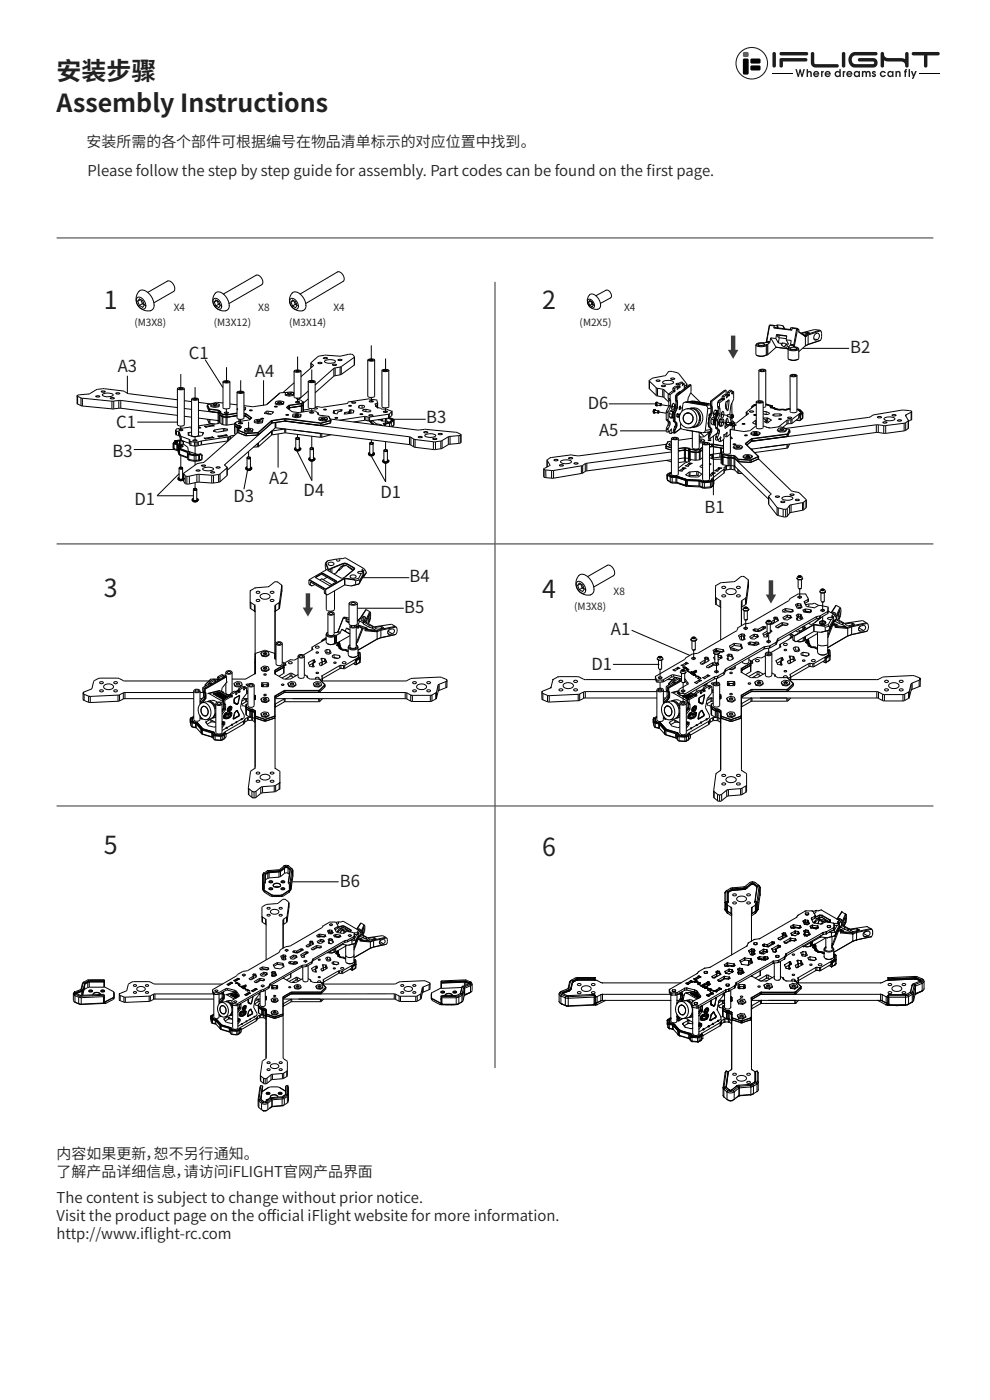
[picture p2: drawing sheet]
<svg xmlns="http://www.w3.org/2000/svg" width="210mm" height="297mm" viewBox="0 0 210 297" stroke-linecap="round" stroke-linejoin="round" font-family="sans-serif">
<defs><g id="words">
<g font-size="5.3" fill="#231f20">
<text x="12" y="17.1">安装步骤</text>
<text x="12" y="23.8">Assembly Instructions</text>
<text x="22" y="65.5">1</text>
<text x="115" y="65.5">2</text>
<text x="22" y="126.5">3</text>
<text x="115" y="126.9">4</text>
<text x="22" y="181.2">5</text>
<text x="115" y="181.5">6</text>
</g>
<g font-size="3.5" fill="#231f20">
<text x="40.1" y="76.2">C1</text>
<text x="180.4" y="74.9">B2</text>
<text x="25" y="78.9">A3</text>
<text x="54.1" y="79.9">A4</text>
<text x="90.4" y="89.8">B3</text>
<text x="124.7" y="86.7">D6</text>
<text x="24.7" y="90.9">C1</text>
<text x="127.1" y="92.4">A5</text>
<text x="23.9" y="96.9">B3</text>
<text x="28.5" y="107.2">D1</text>
<text x="49.5" y="106.5">D3</text>
<text x="57.1" y="102.6">A2</text>
<text x="64.4" y="105.3">D4</text>
<text x="80.7" y="105.7">D1</text>
<text x="149.4" y="108.9">B1</text>
<text x="86.9" y="123.6">B4</text>
<text x="85.7" y="130">B5</text>
<text x="129.6" y="134.8">A1</text>
<text x="125.4" y="142.2">D1</text>
<text x="72.1" y="188.1">B6</text>
</g>
<g font-size="3.2" fill="#231f20">
<text x="18.4" y="31.3">安装所需的各个部件可根据编号在物品清单标示的对应位置中找到。</text>
<text x="18.6" y="37.3">Please follow the step by step guide for assembly. Part codes can be found on the f</text>
<text x="137.1" y="37.3">irst page.</text>
<text x="12" y="245.8">内容如果更新，恕不另行通知。</text>
<text x="12" y="249.7">了解产品详细信息，请访问iFLIGHT官网产品界面</text>
<text x="12" y="255.1">The content is subject to change without prior notice.</text>
<text x="12" y="258.9">Visit the product page on the of</text>
<text x="12" y="262.8">http://www.if</text>
<text x="30.6" y="262.8">light-rc.com</text>
<text x="56.6" y="258.9">f</text>
<text x="56.6" y="258.9">icial iFlight website for more information.</text>
</g>
<g font-size="2.1" fill="#231f20">
<text x="36.8" y="66">X4</text>
<text x="54.8" y="66">X8</text>
<text x="70.7" y="66">X4</text>
<text x="132.4" y="66">X4</text>
<text x="28.5" y="69.1">(M3X8)</text>
<text x="45.3" y="69.1">(M3X12)</text>
<text x="61.3" y="69.1">(M3X14)</text>
<text x="123" y="69.1">(M2X5)</text>
<text x="121.8" y="129.3">(M3X8)</text>
<text x="130.2" y="126.3">X8</text>
</g>
</g></defs>
<path d="M12 50.5h186M105 59.8v166.8M12 115.4h186M12 171h186" fill="none" stroke="#57585a" stroke-width=".26"/>
<path d="M132.8 8.1h1.5l.3 .5-.1 1-.4 .2h-1.3l-.2-.5v-.7z" fill-rule="evenodd" fill="#d82528"/>
<g fill="#070404">
<path d="M135.4 10.4h3.1l.2 .5v1l-.5 .2h-2.8l-.2-.5v-.7z" fill-rule="evenodd"/>
<path d="M135.4 12.8h3.1l.2 .4v1.1l-.5 .2h-2.8l-.2-.5v-.8z" fill-rule="evenodd"/>
<path d="M132.8 10.4h1.3h.2l.3 .5v4.6l-.3 .4-.2 .1-1.3-.1-.2-.4v-4.6z" fill-rule="evenodd"/>
</g>
<path d="M142.9 15.7h7M194 15.7h7" fill="none" stroke="#030303" stroke-width=".22"/>
<g fill="#201813">
<path d="M143 8.3a.59 .59 0 0 1 .7-.2 .59 .59 0 0 1 .4 .6v4.2a.6 .6 0 0 1-.6 .6 .6 .6 0 0 1-.6-.6v-4.2z"/>
<path d="M156.4 8.3a.6 .6 0 0 1 .6-.2 .6 .6 0 0 1 .4 .6v3.2l.3 .4h7.6a.6 .6 0 0 1 .6 .6 .6 .6 0 0 1-.6 .6h-7.4a1.68 1.68 0 0 1-1.7-1.6v-3.2z"/>
<path d="M167.2 8.3a.59 .59 0 0 1 .6-.2 .59 .59 0 0 1 .4 .6v4.2a.6 .6 0 0 1-.6 .6 .6 .6 0 0 1-.6-.6v-4.2z"/>
<path d="M170.1 8.7l.5-.4 .7-.2h7.5a.6 .6 0 0 1 .6 .6 .6 .6 0 0 1-.6 .6h-7a1.52 1.52 0 0 0-1.4 1.5 1.52 1.52 0 0 0 1.4 1.5h6.1a.47 .47 0 0 0 .3-.4 .47 .47 0 0 0-.3-.5h-4.7a.6 .6 0 0 1-.6-.6 .6 .6 0 0 1 .6-.6h4.7a1.66 1.66 0 0 1 1.5 1.7 1.66 1.66 0 0 1-1.5 1.6h-6.5a2.77 2.77 0 0 1-1.7-4.3z"/>
<path d="M180.7 8.3a.69 .69 0 0 1 .8 0 .69 .69 0 0 1 .2 .8 1.36 1.36 0 0 0 1.5 1.1h4.6l1.2 .4v-1.9a.6 .6 0 0 1 .6-.6 .6 .6 0 0 1 .6 .6v4.2a.63 .63 0 0 1-.8 .6 .63 .63 0 0 1-.4-.9 1.33 1.33 0 0 0-1.5-1.2h-4.6l-1.2-.4v1.9a.6 .6 0 0 1-.6 .6 .6 .6 0 0 1-.6-.6v-4.2z"/>
<path d="M191.5 8.3l.4-.2h8.5a.6 .6 0 0 1 .6 .6 .6 .6 0 0 1-.6 .6h-3.6v3.6a.6 .6 0 0 1-.6 .6 .6 .6 0 0 1-.6-.6v-3.6h-3.8a.6 .6 0 0 1-.5-.4 .6 .6 0 0 1 .2-.6z"/>
<path d="M145.4 10.4l.7-.2h8.3a.6 .6 0 0 1 .6 .6 .6 .6 0 0 1-.6 .6h-7.9v1.5a.6 .6 0 0 1-.6 .6 .6 .6 0 0 1-.6-.6zM145.5 8.3l.4-.2h8.8a.6 .6 0 0 1 .6 .6 .6 .6 0 0 1-.6 .6h-8.8a.59 .59 0 0 1-.5-.4 .59 .59 0 0 1 .1-.6z"/>
<path d="M191 14.7h.5l.5 1.3 .5-1.3h.5l-1.1 2.8h-.6l.4-.9zM190.2 14h.5v2.8h-.5zM189 14.2l.6-.2v.5h-.2l-.1 .2h.3v.5h-.3v1.6h-.5v-1.6h-.2v-.5h.2zM185.6 14.7h.5v.2a.81 .81 0 0 1 1-.1 .81 .81 0 0 1 .4 .9v1.1h-.5v-1a.47 .47 0 0 0-.5-.7 .47 .47 0 0 0-.4 .7v1h-.5zM183.3 15.8a.61 .61 0 0 0 1.2 0 .61 .61 0 0 0-1.2 0zM183.1 15a.91 .91 0 0 1 1.4 0v-.3h.5v2.1h-.5v-.3a1.04 1.04 0 0 1-1.5 0 1.04 1.04 0 0 1 .1-1.5zM180.5 15a1.07 1.07 0 0 1 1.8 .4h-.5a.59 .59 0 0 0-.9-.1 .59 .59 0 0 0 0 .9 .59 .59 0 0 0 .9-.1h.5a1.09 1.09 0 0 1-1.6 .6 1.09 1.09 0 0 1-.2-1.7zM177.7 14.8a.68 .68 0 0 1 .7-.1 .68 .68 0 0 1 .4 .6l-.7-.1-.1 .1 .1 .2a.71 .71 0 0 1 .7 .7 .71 .71 0 0 1-.7 .7 .71 .71 0 0 1-.7-.8h.5a.25 .25 0 0 0 .3 .3 .25 .25 0 0 0 .2-.4 .25 .25 0 0 0-.4-.1l-.1-.1a.58 .58 0 0 1-.2-1zM174 14.7h.4v.2l.2-.1a.75 .75 0 0 1 .9 .2 .84 .84 0 0 1 1-.3 .84 .84 0 0 1 .5 .9v1.2h-.5v-1.1a.44 .44 0 0 0-.5-.6 .44 .44 0 0 0-.3 .7v1h-.5v-1.1a.44 .44 0 0 0-.4-.6 .44 .44 0 0 0-.4 .7v1h-.4zM171.6 15.8a.61 .61 0 0 0 1.2 0 .61 .61 0 0 0-1.2 0zM171.4 15a.91 .91 0 0 1 1.4 0v-.3h.5v2.1h-.5v-.3a1.04 1.04 0 0 1-1.5 0 1.04 1.04 0 0 1 .1-1.5zM169.1 15.4l-.1 .1h1.2a.61 .61 0 0 0-1.1-.1zM168.8 15a1.06 1.06 0 0 1 1.3-.2 1.06 1.06 0 0 1 .5 1.2h-1.5a.6 .6 0 0 0 .9 .2h.6a1.08 1.08 0 0 1-1.6 .5 1.08 1.08 0 0 1-.2-1.7zM167.3 14.7h.4v.2l.5-.2v.4l-.4 .3v1.4h-.5zM165 15.8a.61 .61 0 0 0 1.2 0 .61 .61 0 0 0-1.2 0zM164.7 15l.8-.3 .6 .2v-.9h.5v2.8h-.4v-.3a1.03 1.03 0 0 1-1.5 0 1.03 1.03 0 0 1 0-1.5zM161.6 15.4l-.1 .1h1.1a.61 .61 0 0 0-1-.1zM161.3 15a1.06 1.06 0 0 1 1.3-.2 1.06 1.06 0 0 1 .5 1.2h-1.6a.6 .6 0 0 0 1 .2h.6a1.08 1.08 0 0 1-1.6 .5 1.08 1.08 0 0 1-.2-1.7zM159.8 14.7h.4v.2l.5-.2v.4l-.4 .3v1.4h-.5zM157.6 15.4l-.1 .1h1.1a.61 .61 0 0 0-1-.1zM157.3 15a1.06 1.06 0 0 1 1.3-.2 1.06 1.06 0 0 1 .5 1.2h-1.6a.6 .6 0 0 0 1 .2h.6a1.08 1.08 0 0 1-1.6 .5 1.08 1.08 0 0 1-.2-1.7zM154.7 14h.5v.9a.81 .81 0 0 1 1-.1 .81 .81 0 0 1 .4 .9v1.1h-.5v-1a.45 .45 0 0 0-.5-.7 .45 .45 0 0 0-.4 .7v1h-.5zM150.8 14h.6l.4 2 .5-2h.4l.4 2 .5-2h.5l-.8 2.8h-.4l-.4-1.8-.5 1.8h-.4z"/>
</g>
<path d="M130.4 12a5.3 5.3 0 0 0 10.6 0 5.3 5.3 0 0 0-10.6 0zM130 12a5.7 5.7 0 0 0 11.3 0 5.7 5.7 0 0 0-11.3 0z" fill-rule="evenodd" fill="#201813"/>
<g fill="none" stroke="#000" stroke-width=".21">
<path d="M27 79.7v3.7M38.3 79.4v3.2M43.5 76.3l3.8 5.9M48.1 77.9v3.2M62.4 78.6l1-.1 .4 .2a1.26 1.26 0 0 1-1.4 0zM62.7 78.7l.4-.1 .4 .1a.45 .45 0 0 1-.8 0zM63.1 75.6v3.3M63.8 78.7v5.5a1.2 1.2 0 0 1-1.4 0v-5.5M65.9 77v1.1M66 77.1v.9M66 77.1l.5 .4M66.1 78.4v2.7"/>
<path d="M66.5 77.5v.1M66.5 77.6l-2.7 2.3M67.5 77a.58 .58 0 0 1 .8 .1 .58 .58 0 0 1-.8-.1zM68.6 76v-.1a.53 .53 0 0 1 .8 .1l-.3 .1zM68.8 76.6a2.22 2.22 0 0 1 2.3 0v.1a2.11 2.11 0 0 1-2.3 0zM70.5 77.3a.58 .58 0 0 1 .9 .2 .58 .58 0 0 1-.9-.2zM70.8 78.1l-4 3.6M70.8 79.8l-4 3.5M70.8 78.1v1.7M71.1 78.1h-.3M71.1 79.7l-.3 .1M71.1 78.1v1.6"/>
<path d="M71.7 76.3h.8a.52 .52 0 0 1-.8 0zM72.1 77.9v1.6M72.1 77.9l-1 .2M72.1 79.5l-1 .2M72.4 77.8l-.3 .1M72.4 79.4l-.3 .1M72.4 77.8v1.6M75.1 75.8l-2.7 2M75.1 77.5l-2.7 1.9M75.1 75.8l-.3-.6-.5-.1-2 .5-3.3-.3-1.5 .3-1.5 1.3v.2M75.1 75.8v1.7M75.2 75.7l-.1 1.8"/>
<path d="M78 76.4v7.7l.8 .2M78.1 76.3l.6-.2 .6 .1 .2 .2a1.2 1.2 0 0 1-1.5 0zM78.4 76.3a.53 .53 0 0 1 .7 .1l-.3 .1zM78.8 73.3v3.2M79.5 76.4v7.7l-.7 .2M81 78.5a1.21 1.21 0 0 1 1.5 .1 1.09 1.09 0 0 1-1.5-.1zM81.3 78.6l.1-.1a.38 .38 0 0 1 .4-.1 .38 .38 0 0 1 .3 .3h-.4zM81.8 76v2.7M82.5 78.6v7.7a1.29 1.29 0 0 1-1.5 0v-7.7M160.3 73.2v2a2.1 2.1 0 0 0 2.2 .1M160.4 75.3l.1 .1a1.97 1.97 0 0 0 2-.1M160.6 72.9l-.3 .3a2.02 2.02 0 0 0 2.2 .1"/>
<path d="M160.8 73a1.21 1.21 0 0 1 1.4 .1 1.04 1.04 0 0 1-1.4-.1zM161 78.6v6.4M161.1 78.5a1.07 1.07 0 0 1 1.3 .1 1.12 1.12 0 0 1-1.4-.1zM161.3 78.5a.49 .49 0 0 1 .8 .2 .52 .52 0 0 1-.8-.2zM162.4 78.6v7.6l-.5 .2M162.5 75.3h.1M162.5 73.3v2M162.6 72.6l-.4 .1a1.56 1.56 0 0 0-1.7 .4 1.84 1.84 0 0 0 1.9 0l.1 .2M162.6 72.4l-.1 .3M162.6 72.6l.6 .1M162.6 72.6h.1M162.7 72.4h-.1"/>
<path d="M162.7 72.4l-.1 .2M162.7 72.4l.6 .1M162.7 73.2l-.1 .1M162.7 75.2l-.1 .1M162.8 75.3l-.3 .1M162.9 73l-.5 .2M162.9 73v2.2M162.9 73l-.2 .2v2h.2M163.2 72.7l-.3 .3M163.2 69l1.2 .1M163.2 69l-.6 3.4M163.2 69h.1"/>
<path d="M163.3 69l-.6 3.4M163.3 69l.9 .1M163.3 72.5l-.1 .2M163.5 71.7l1.1 .1M163.5 71.7l-.2 .8M163.5 71.7l1.1 2M164.1 69.6l.2-.1 3.7 .6M164.1 69.6l3.9 .5M164.2 69.1l-.1 .5M164.4 69.1h-.2M164.4 69.1l.6 .1-.1 .4M164.6 71.8l.5 1"/>
<path d="M164.6 73.7l2.6 .3M164.6 73.7l-1.7 1.5M164.7 71l.2 .1M164.7 71l2.2 .2-.1 .9M164.7 71l-.1 .8M164.9 71.1l2 .2M164.9 71.1v.2l.4 .4M164.9 68.9l.2 .7M164.9 68.9l-.2 .1 .1 .1M164.9 68.9l1.1 .2M165.1 72.8l.7 .1M165.3 71.1l-.1 .5"/>
<path d="M165.3 71.7l1.5 .1M165.3 71.7l-.2 1.1M165.7 73.1l.6 .5M165.8 72.9l-.1 .2M165.8 72.9l.1-.1 .7 .1M166 69.1l.4 .6M166 69.1l.5 .7M166.1 72.8l-.4 .3M166.6 72.9l.5 .4-.1 .4-.7-.1M166.8 72.1l1 .1-.1 .8M166.8 72.1l.5 .9-.7-.1M166.8 73.1l-.5 .5"/>
<path d="M167.2 73.9h.1M167.2 76.2h.1a1.96 1.96 0 0 0 2 0M167.2 73.8v.1M167.3 73.6h.1M167.3 73.6l.1 .2M167.3 73.6v.3M167.4 73.8l-.2 .1M167.6 79.7v7.6a1.16 1.16 0 0 0 1.4 0v-7.6M167.6 73.8a1.21 1.21 0 0 1 1.4 .1 1.04 1.04 0 0 1-1.4-.1zM167.6 73.2l-.3 .4M167.6 79.6a1.12 1.12 0 0 1 1.4 .1 1.12 1.12 0 0 1-1.4-.1zM167.6 73.3h.7"/>
<path d="M167.7 73l-.1 .2M167.7 73l.7 .1M167.9 79.6a.53 .53 0 0 1 .8 .1l-.5 .1zM168 69.5h-.3l-.1 .4M168 69.5l1 .1M168 69.5v.1M168 69.6v.5M168 69.6l1 .1M168.3 73.3l.1 .2M168.3 73.3h.1M168.3 73.3v.2l.8 .2 .2 .2a1.64 1.64 0 0 1-2 0l.1-.1M168.4 73.1l-.1 .2"/>
<path d="M168.4 73.1l.2 .1M168.4 73.5h.1M168.4 73.5v.1M168.6 73.2l-.2 .3M169 69.8l-.6 3.3M169 69.6l.5 .4M169 69.6l.1 .1M169.1 69.7l.1 .1M169.1 69.7h-.1M169.2 69.8l-.6 3.4M169.2 69.8l.3 .2M169.2 73.8l.2 .2a1.82 1.82 0 0 1-2.2 .1v-.2"/>
<path d="M169.4 70.4l1.4 1-.1-.2M169.4 70.4l1.3 .8M169.4 74v2a1.85 1.85 0 0 1-2.2 0v-2M169.5 70l-.1 .4M170.3 73.9h9.8M170.3 71h.2M170.7 71.2l.1 .1M170.7 71.2h.1M170.8 71.3h.1M170.8 71.4h.1M170.8 71.3v2.1M170.8 73.4l-1.4 1.2"/>
<path d="M170.9 71.3h.1M170.9 70.5h.2M170.9 70.5l-.9 .3M170.9 70.5v.4M171.1 70.5l.5 .1M171.1 70.5v.3M171.3 70.9l.1 .2M171.3 70.9l-.6 .3 .1 .1M171.4 73.1l-.6 .3M171.4 71.1l-.6 .2M171.4 71.1v2M171.4 73.1h.1"/>
<path d="M171.6 70.6l-1.1 .4M171.6 70.6v.1M172.6 71.9l.9 .1M173 70.9l-.4 .9 .4 .4M173.5 70.7l-.6 .1M173.5 70.7l.3 .4-.3 .9M173.5 72l-.6 .2M173.9 70.1l-1.1-.2-2.9 .8M173.9 70.1l.2 .1M173.9 70.1l-2.6 .8M174 72.3l-2.6 .8M174.1 72.2h-.1"/>
<path d="M174.1 72.2l-2.7 .9M174.1 70.2l.2 1.2-.2 .8M174.1 70.2l-2.7 .9M16.4 84l.1 1.7M16.5 84.1l.7 .3M16.5 85.7l.7 .4M16.5 84.1l-.1-.2 .2-.1 2.3-.2 1.6-1 1.6-.2 4.1 .6 1.1 .5 10.3 1.3M16.5 84.1v1.6M17.2 84.4v1.7M17.2 84.4l.3 .1M17.2 86.1h.3M17.5 84.5v1.6"/>
<path d="M17.5 84.5l6.2 .6M17.5 86.1l6.2 .6M20.3 84a.58 .58 0 0 1 .8 .1 .61 .61 0 0 1-.8-.1zM21.5 83a.56 .56 0 0 1 .8 .1 .56 .56 0 0 1-.8-.1zM21.8 83.7a2.18 2.18 0 0 1 2.2 0 1.71 1.71 0 0 1-2.1 .3zM23.4 84.4a.58 .58 0 0 1 .8 .1 .58 .58 0 0 1-.8-.1zM23.7 86.7h.4M23.7 85.1v1.6M24.1 85.1h-.4M24.1 85.1v1.6M24.6 83.4a.56 .56 0 0 1 .8 .1 .56 .56 0 0 1-.8-.1zM25.2 84.9h.4"/>
<path d="M25.2 86.6h.4M25.2 84.9l-1.1 .2M25.2 84.9v1.7M25.2 86.6l-1.1 .1M25.6 84.9v1.7M25.6 84.9l12 1.6M25.6 86.6l12 1.5M28.4 95.4h8.6M29.1 89.6h8.6M36.7 94l.2 .2M36.7 94.1v1l.2 .1M36.8 95.1l.2 .3"/>
<path d="M36.8 94h-.1M36.8 94l.2 .1M36.9 94.2l.6 .1M36.9 95.2l.6 .2M36.9 94.2v1M36.9 95.2l.2 .2M37 94.1l.6 .1M37 94.1l-.1 .1M37 95.4h.1M37.1 93.6l-.4 .4M37.1 93.6h.1M37.2 93.5l-.4 .5"/>
<path d="M37.2 93.5l-.1 .1M37.2 93.9l.8 .4M37.2 91.3v.9l.2 .1M37.4 93.6l-.2 .3M37.4 93.6v.1M37.4 93.7l-.2 .3v-.1M37.4 91.5v.8M37.4 93.7v.4M37.4 91.5l.5 .1M37.4 92.3l.5 .1M37.5 95.4l.2 .2-.6-.2M37.5 94.3v1.1"/>
<path d="M37.5 94.4h.1M37.5 95.4h.1M37.6 94.2l-.1 .1M37.6 94.2l.1 .1M37.6 93.5l-.2 .1M37.6 82.5v7.6l.7 .3 .8-.2v-7.7M37.6 94.4v1l.3 .8M37.6 93.5l.1 .1M37.6 94.4l.3 .8M37.7 93.6v.6M37.7 93.6l-.3 .1M37.7 82.4l1-.2 .4 .3a1.26 1.26 0 0 1-1.5-.1z"/>
<path d="M37.7 94.3l-.1 .1M37.7 94.3l.3 .8M37.9 91.6l.1 .1M37.9 92.4l.1 .1M37.9 91.6v.8M37.9 95.2l.2 .2M37.9 96.2l.2 .2M37.9 95.2v1M37.9 95.2l.1 .1M37.9 96.3l.3 .2M37.9 96.2l.1 .1M38 91.2a.56 .56 0 0 1 .8 .1 .56 .56 0 0 1-.8-.1z"/>
<path d="M38 94.3l.3 .9v-.1M38 82.4l.5-.1 .3 .2-.6 .1zM38 94.3v.1M38 95.3v1M38 99.3v2.2M38 96.3l.2 .2M38 95.1l-.1 .1M38 93.4l-.4 .1M38 95.1v.1M38 93.4h.1M38 93.4l.1 .1M38 94.4l.3 .8"/>
<path d="M38 95.2v.1M38 91.7v.8M38 95.2l.2 .1M38 91.7l.3 .8M38 92.5l.3 .9M38.1 94.3l-.1 .1M38.1 93.5v.8M38.1 93.5l-.4 .1M38.1 94.3h.1M38.1 96.4l.2 .2M38.1 94.5l.7 .1-.6 .2M38.1 95.4v1"/>
<path d="M38.1 95.4l1.7 .6M38.1 96.4l1.7 .6M38.1 93.4v.9M38.1 99.1h.5l.1 .2-.5 .1-.2-.1zM38.2 95.3l-.1 .1M38.2 99.1l-.2 .2 .1 .1M38.2 95.3l1.6 .6M38.2 96.5l.1 .1M38.3 96.6l1.5 .6M38.3 95.2h-.3M38.3 93.3l-1.1 .2M38.3 90.4v1"/>
<path d="M38.3 92.5v2.7M38.3 96.6v2.7M38.3 95.2l1.9 .7M38.3 92.5l.1 .1M38.3 93.4h.1M38.4 92.6l1.7 .6M38.4 93.4l1.7 .6M38.4 92.6v.8M38.5 93.4h-.4M38.6 93.5h-.5M38.6 93.5h.1M38.6 93.5l.2 .2"/>
<path d="M38.6 99.1l.1 .3-.6 .1M38.7 99.3v2.2M38.8 93.5l.1 .2M38.8 94.3h-.7M38.8 93.7v.6M38.9 94.2l-.1 .1M38.9 93.7h.1M38.9 93.7v.5M38.9 93.7h-.1M38.9 94.2l.9 .7 .2 .9M39.1 86.7l1.5 .1M39.1 85l1.5 .2"/>
<path d="M39.1 88.3l1.5 .2M39.8 96v.1M39.8 96v1M39.8 97v.1M39.8 97h.1M39.8 97.3l.2 .2M39.8 96.1v1.2M39.8 97.4l.3 .3M39.8 95.9v.1M39.8 95.9l.1 .1M39.9 96.2l-.1 .2 .2 .1M39.9 96.2l.2 .2"/>
<path d="M39.9 96l-.1 .1M39.9 96v.2M40 95.8l1.9 .6M40 95.8h-.1M40 96.5v1M40 96.5l1.2 .2M40 97.5l1.2 .2M40 97.5l.1 .2 1.2 .2M40.1 91.8h-.2l.1 .5 1 .4 1.8-.3 .4-.5-.2-.1M40.1 91.8v.6M40.1 96.4l-.1 .1M40.1 96.4l1.1 .1"/>
<path d="M40.1 93.2v.8M40.1 93.2l.2 1.2 .2 .1M40.1 94l.1 .1M40.2 96.1l1.1 .4 1.2-.2M40.2 95.9v.2M40.2 95.9v.1M40.2 96.1v.1M40.2 96v.2M40.3 93.5l.2 .2M40.5 93.7v.8M40.5 93.7l.7 .1M40.5 94.5l.7 .1"/>
<path d="M40.6 92.5h.1M40.6 90.8v.1M40.6 90.8h.1M40.6 90.6l-3 .3-.4 .4 .2 .2M40.6 84.7v7.7a1.09 1.09 0 0 0 1.5 0v-7.7M40.6 91.7l-.5 .1M40.7 84.6l.7-.2 .7 .3a1.2 1.2 0 0 1-1.5 0zM40.9 93.4h.1a.56 .56 0 0 1 .8 .1l-.6 .1zM41 84.6a.51 .51 0 0 1 .7 .1 .53 .53 0 0 1-.7-.1zM41.2 96.7v1M41.2 97.7l.1 .2M41.2 96.7h.4"/>
<path d="M41.2 97.7h.4M41.2 96.5v.2M41.2 93.8v.8M41.2 93.8h.4M41.2 94.6h.4M41.2 96.5h.3M41.3 97.9h.2M41.4 82.1v2.7M41.4 92.6v1M41.4 94.6v1.9M41.4 97.9v.8M41.5 96.5l.1 .2"/>
<path d="M41.6 97.7l-.1 .2M41.6 93.8v.8M41.6 96.7v1M41.6 99.8l.8-.1a.52 .52 0 0 1-.8 .1zM42 93.7l-.4 .1M42 93.7v.9M42 94.6h-.4M42 93.7h.1M42 94.6h.1M42.1 92.4l.3 .1M42.1 88.7l4.3 .5 .2 .2M42.1 87l4.2 .6"/>
<path d="M42.1 90.7h.1M42.1 85.4l2.6 .3M42.1 91.6l.9 .2M42.1 96.5l.1 .1M42.1 96.5h-.6M42.2 97.8h-.2M42.2 96.6v1M42.2 97.6l-.1 .2-.6 .1M42.2 96.6l-.6 .1M42.2 97.6l-.6 .1M42.2 90.6h-.1M42.2 90.6v.2"/>
<path d="M42.2 90.6h.2M42.3 96.4v.1M42.3 96.4l-.2 .1M42.3 90.8h-.2M42.3 90.7v.1M42.3 96.5l-.1 .1M42.3 96.5v1.1M42.3 97.6h-.1M42.3 97.6l-.1 .2M42.3 90.7l.2 .1M42.4 90.6l-.1 .1M42.4 90.6v.1"/>
<path d="M42.5 96.3h.1M42.5 96.3l.1 .1M42.5 90.8h-.2M42.5 90.8h.1M42.6 96.4h-.3M42.6 96.4h.1M42.6 96.5h-.3M42.6 96.4v.1M42.6 96.5l.2 .1M42.6 96.4l.2 .2M42.7 93.6l-.7 .1M42.7 93.6v.8"/>
<path d="M42.7 94.4l-.7 .2M42.8 93.5l-.1 .1M42.8 94.4h-.1M42.8 93.5v.9M42.8 98.7a.56 .56 0 0 1 .8 .1 .56 .56 0 0 1-.8-.1zM42.8 97.4l-.5 .2M42.8 96.6v.8M42.8 97.4v.1M42.8 96.6h.1M42.8 97.5l-.6 .3M42.8 96.6v.9M43 99.4a2.36 2.36 0 0 1 2.3 0 1.76 1.76 0 0 1-2.3 .1z"/>
<path d="M43 91.8v.3M43.4 92.9l-.1 .1 .2 .1h.3M43.4 92.9h.2M43.4 92.9v.1M43.4 90.4h.2M43.4 90.4l.2 .2h.2M43.4 90.4v.1M43.6 92.9v.2M43.6 90.4v.2M43.8 93.1h.1M43.8 90.6h.1M44 86l.4 .8"/>
<path d="M44 85.9v.1M44 86v.4l.4 .8M44 88.9l.4 .8M44 85.9h.1M44 85.9l.4 .8M44.4 89.7l.1 .1M44.4 86.8h.1M44.4 87.2l.1 .1M44.4 86.8v.4M44.4 89v.7M44.4 86.7v.1M44.4 86.7l.2 .1"/>
<path d="M44.5 86.8l1.8 .3M44.5 86.8v.5M44.5 89v.8M44.5 89.8l1.1 .2M44.5 87.3l1.8 .2M44.5 87.3h.1M44.5 86.8h.1M44.5 86.8l1.8 .2M44.6 87.3l1.7 .2M44.7 86v.2l.8 .2M44.7 86l.8 .2M44.9 92.7v.2"/>
<path d="M44.9 92.7l-1.3 .2M45 90.2v.2M45 90.2l-1.4 .2M45 92.7h-.1M45 92.7h.2M45 92.7v.2M45 90.2h.2M45 90.2h.1M45.1 92.8h.1M45.1 92.9l-1.3 .2M45.1 92.8v.1M45.2 92.8h.1"/>
<path d="M45.2 90.2v.2M45.2 92.8v.1M45.2 90.3l-1.4 .3M45.2 90.2v.1M45.2 92.7l-.1 .1M45.2 92.7h.1M45.2 85.8a.55 .55 0 0 1 .8 .1l-.4 .1zM45.2 90.2h.1M45.2 90.3h.2M45.2 90.3v.1M45.3 91.5h.1M45.3 92.8l-.2 .1"/>
<path d="M45.3 92.8v.1M45.3 86h.5M45.4 91.3v.2M45.4 91.3l-.1 .2M45.4 90.3h-.2M45.4 90.3h.1M45.5 86.2v.2M45.6 91.2l-.2 .1M45.6 91.2v.4M45.8 99.1a.58 .58 0 0 1 .9 .1 .61 .61 0 0 1-.9-.1zM46.3 87.6h.1M46.3 87.1h.1"/>
<path d="M46.3 87.5l.1 .1M46.3 87.1v.4M46.3 87.6v2.3M46.3 87.5h.1M46.3 92.5h-.1l.3 .1-.1 .1 .2-.1M46.3 87v.1M46.3 87.5l.2 .1M46.3 92.5h.2M46.3 87h.2M46.3 92.5v.1M46.4 86.3l-.9 .1M46.4 86.1l-.9 .1"/>
<path d="M46.4 87.6l.2 .2M46.4 86.1v.2M46.4 87.1v.5M46.4 87.6v2.2M46.4 87.6l.2 .1-.1-.1M46.4 87.6h.1M46.4 87.1l.3 .2M46.4 89.8l-4.3 .5M46.5 87l-.1 .1M46.5 92.5v.2M46.5 87l.3 .3M46.5 85.7l-.1 .4"/>
<path d="M46.5 85.7l-.1 .6M46.5 85.7l-.8-.1-.9 .1-.1 .3M46.6 88h.1M46.6 87.5v.5M46.6 89.6l-.2 .2M46.6 88v1.7M46.6 88l.6 .4M46.6 92.6v.1M46.6 89.7l.5 .3M46.6 87.5l.5 .4M46.7 87.5h-.1M46.7 87.4v.1"/>
<path d="M46.7 87.5l.5 .3M46.7 87.3h.1M46.8 87.3h-.1M46.8 87.3l-.2 .2M47.1 88.4h.2M47.1 90l.2 .1M47.1 87.9l.2 .1M47.1 88.3l.2 .1M47.1 88.4l-.5-.4v1.7M47.1 87.9v.4M47.1 88.4v1.6M47.1 88.3l.1 .1"/>
<path d="M47.2 88.4h.1M47.2 87.8l-.1 .1M47.2 87.8l.1 .1M47.3 88v.4M47.3 88.4v1.7M47.3 88.4l.6 .1M47.3 90.1l.6 .1M47.3 88h.6M47.3 88.4l.7 .1M47.3 88.4h.1M47.3 87.9v.1M47.3 81v5.5a1.09 1.09 0 0 0 1.5 0v-5.5"/>
<path d="M47.3 85.5l-1.4-.1-1.9 .5M47.3 87.9l.7 .1M47.3 80.9l1-.1 .4 .2a1.1 1.1 0 0 1-1.4 0zM47.4 90.9v.6M47.4 90.9l-1.8 .3M47.4 90.9h.3M47.6 87.5a.58 .58 0 0 1 .8 .1 .58 .58 0 0 1-.8-.1zM47.6 81h.8l-.3 .1zM47.7 98.6l-.1 .1 .6 .6M47.7 90.9v.5M47.7 98.6v.1M47.7 90.9l.4 .1"/>
<path d="M47.8 92.3l-1.3 .2M47.8 92.3v.2M47.9 92.3h-.1M47.9 92.3h.2M47.9 92.3v.2M47.9 88.5h.3M47.9 90.2h.3M47.9 88v.5M47.9 88.5v1.7M47.9 88.5h.1M48 88h-.1M48 88.5h.2"/>
<path d="M48 88h.2M48 92.4l-1.4 .2M48 92.3l.1 .1M48 92.3v.1M48 86.7v1M48.1 92.4h.1M48.1 92.3h-.1M48.1 92.3h.1M48.1 92.4v.1M48.1 91l.2 .1-.2 .3-1.9 .3-.9-.2M48.1 91v.3M48.2 88v2.2"/>
<path d="M48.2 99.3v1.6M48.2 99.3l-1.5 1.2M48.2 99.2v1.7M48.2 92.4h-.2M48.2 92.4h.1M48.3 92.7l-5.5 .8M48.3 92.7v.8M48.3 93.5l-5.5 .9M48.4 93.5h-.1M48.5 92.7h-.2M48.5 92.7v.8M48.8 92.5v.7"/>
<path d="M48.8 92.5l-.3 .2M48.8 85.7l1.5 .2M48.9 92.5h-.1M48.9 92.5v.5M49.7 92.4h.1M49.7 92.4l-.8 .1M49.8 90.3v.1M49.8 92h.1M49.8 90.3h.1M49.8 89.9v2.1M49.8 89.9l-1.6 .3M49.8 90.3l.1 .1"/>
<path d="M49.8 89.8v.1M49.8 90.4l.5 .3M49.8 92l.2 .1M49.8 90.3l.5 .4M49.8 89.9l.5 .3M49.9 89.8l-.1 .1M49.9 89.8l.4 .4M49.9 90.4l.4 .3M50.1 89.6l-.3 .2M50.1 89.6l-.2 .2M50.3 90.2l.4 .1M50.3 90.7l.1 .1"/>
<path d="M50.3 83.2v5.5a1.2 1.2 0 0 0 1.4 0v-5.5M50.3 86.9h.1M50.3 90.7l.4 .1M50.3 86.7h.1M50.3 87.7l-2.4 .3M50.3 90.2v.5M50.3 90.7v1.2M50.3 88.2l-2.1 .3M50.3 90.7h.1M50.3 87.6l-2.1 .4M50.3 88.1l-2.1 .4M50.3 90.2h.1"/>
<path d="M50.3 83.1a1.02 1.02 0 0 1 1.4 .2l-1.2 .1zM50.4 90.8h.3M50.4 91.7l-7.1 6.3-1.5 .4-2.8 2.1M50.4 91.7l.2 .1M50.4 91.2l.2 .1M50.4 91.7l.1 .1M50.4 90.2v1.5M50.4 90.2h.3M50.4 91.2l.1 .1M50.5 91.3l1.5 .6M50.5 91.8l1.5 .6M50.5 91.3v.5"/>
<path d="M50.5 91.8h.1M50.6 91.3h-.1M50.6 91.8l1.4 .6M50.6 91.3l1.4 .6M50.6 89.7h.8a.49 .49 0 0 1-.8 0zM50.6 83.2h.8a.46 .46 0 0 1-.8 0zM50.7 90.8h.1M50.7 90.3l.1 .1M50.7 90.8l.2 .1M50.7 88.9v.5M50.7 90.3v.5M50.7 90.8v.2"/>
<path d="M50.7 90.2l.2 .1M50.7 90.8h.2M50.7 90.2v.1M50.8 90.4v.4M50.8 90.8h.1M50.8 90.4l.3 .2M50.9 90.3l-.1 .1M50.9 90.8h.1M50.9 88.9v.5M50.9 90.3l.3 .2M51 89v.9M51.1 80.7v2.6"/>
<path d="M51.1 90.6v.1M51.2 90.6l-.1 .1M51.2 90.5l-.1 .1M51.2 90.5v.1M51.2 90.6l-.8 .6M51.7 86.4h.4M51.7 87.7h.3M51.7 88.2h.3M51.7 87.8h.3M51.8 91.3v.2l.8 .2M51.8 91.3l.8 .2M52 87.8h.2"/>
<path d="M52 87h-.3M52 86.8h-.3M52 92.4h.3M52 88.2l.2 .1M52 86.8v.2M52 87.8v.4M52 91.9v.5M52 88.2v.1M52 92.4h.1M52 87.7v.1M52 88.3h.2M52 87.7l.2 .1"/>
<path d="M52 88.3h-.3h.5M52 91.9h.1M52 91.9h.3M52.1 86.4l-.1 .4M52.1 86.4l-.1 .6M52.1 99.4l.2 .2M52.2 99.4l.5 .4 .4-.1 .3-.3M52.2 88.3l.8 .6-.8-.6M52.2 87.8v.5M52.2 88.3h.1M52.2 87.8l1.1 .9M52.2 87.8h.1"/>
<path d="M52.2 87.8l1.1 .8M52.3 91.9v.5M52.3 99.6h.1M52.4 91.1a.53 .53 0 0 1 .7 .1l-.4 .1zM52.4 99l-.3 .3 .2 .3M52.4 97.1l.1 2.3M52.4 99.3l.1 .2M52.5 97l.3-.1 .3 .3-.5 .1zM52.5 91.3h.5M52.5 99.8l-.8 4M52.5 97v.3M52.6 91.5v.2"/>
<path d="M52.7 89.5v1.6M52.7 95.9v1.2M52.9 89.1l-2.8 .4M52.9 87h.6l-.4 .2zM53 97l.1 .1-.1 .2h-.5M53.1 99.3l-.2 .2h-.4M53.1 99l.3 .3-.1 .3-.3 .1-.7-.1M53.1 99.3l-.1 .2h-.5M53.1 99.3h.1M53.1 97.1v2.2M53.3 88.7v.1M53.3 88.7h.1"/>
<path d="M53.3 88.7l-.4 .4M53.3 88.6v.1M53.4 99.3l-.3 .4-.8-.1M53.5 91.6l-.9 .1M53.5 91.3l-.9 .2M53.5 91.3v.3M53.6 91l-.1 .3M53.6 91l-.1 .6M53.6 91l-.8-.2-.9 .2-.1 .3M53.9 89.4v.2l.8 .2M53.9 89.4l.8 .2M54.5 89.2h.7a.45 .45 0 0 1-.7 0z"/>
<path d="M54.6 91.8l-2.3 .1M54.6 91.8v.5l.2-.1M54.6 94.1v.7M54.6 94.8h-.8M54.6 89.4h.5M54.7 89.6v.2M54.8 91.7l-.2 .1M54.8 91.7v.1M54.8 92.2l-2.5 .2M54.8 94.8h-.2M54.8 91.8l-2.8 .1M54.8 91.8v.4"/>
<path d="M54.8 93.9v.9M55.3 88.8h.6l-.4 .1zM55.7 89.7l-1 .1M55.7 89.5l-1 .1M55.7 89.5v.2M55.7 89.1v.4M55.7 89.1v.6M55.7 89.1l-.8-.2-.9 .2-.1 .3M55.9 80.7v5.3M56.1 87.6v.1M56.5 87.3v.5M56.5 87.3l-.4 .3"/>
<path d="M56.6 85.8l-3 .5-1.9-.2M56.7 87.8h.2M56.8 87.8h.1M56.9 87.2l.9 .1M56.9 87.2v.6M56.9 87.8h.6M56.9 87.2l-.4 .1M57.1 87.8h.1M57.5 89.3l-2.7 2.4M57.5 89.3h.1M57.6 89.8l-2.8 2.4M57.6 91.5l-2 1.7"/>
<path d="M57.6 89.3v.5M57.6 91.5v.8M57.6 92.3l-2.8 2.5M57.6 89.3l-2.8 2.5M57.7 89.8l-10 8.8M57.7 89.7l-.1 .1M57.7 89.2l-.2 .1M57.7 89.2l.1 .1M57.8 89.7h-.1M57.8 91.4l-.2 .1M57.8 92.3h-.2M57.8 89.3h-.2"/>
<path d="M57.8 89.3v.4M57.8 91.4v.9M57.8 89.7l-.2 .1M57.8 87.3l.2 .2-.6 .4-1.2-.2-.1-.1M57.8 87.3v.3M58.2 86.2h.6l-.2 .2zM58.4 89.7v1.1l-10.2 9M58.4 85.5v.2l.8 .2M58.4 85.5l.8 .2M58.4 89.7v1M58.4 90.7l.1 .1M58.5 89.6v1.2"/>
<path d="M58.5 90.8l28.4 3.5M58.9 85.3a.53 .53 0 0 1 .8 .1 .53 .53 0 0 1-.8-.1zM59 92.1v7.1M59 85.5h.5M59.2 85.7v.2M59.4 83.4l-2.8 2.4M60.1 85.8l-.9 .1M60.1 85.6l-.9 .1M60.1 85.6v.2M60.2 85.2l-.1 .4M60.2 85.2l-.1 .6M60.2 85.2l-.8-.2-.9 .2-.1 .3"/>
<path d="M60.4 88.8l-2.7 .4M60.4 88.8h.2M60.4 88.8v.1M60.4 89.3l-2.7 .4M60.4 91h.2v.8M60.4 91.8h.2M60.4 88.9h.2M60.4 91l-2.6 .4M60.4 88.9v.4M60.4 91v.8M60.4 91.8l-2.6 .5M60.4 88.9l-2.6 .4"/>
<path d="M60.5 89.4l26.4 3.3M60.5 83.6v.2l.8 .2M60.5 83.6l.8 .2M60.6 91.8l7.4 1M60.6 88.9l7.4 .9M60.6 88.9v.4M60.6 89.3l7.4 .9M60.6 89.3h-.2M60.6 88.8v.1M60.6 88.8l7.4 .9M60.6 88h.6l-.4 .1zM60.8 86.5l1.3 .9 1.4 .1 2.7-.4 .8 .1 .5 .4"/>
<path d="M60.8 86.4v.1M60.8 86.4l.1 .1M60.9 86.5h-.1M60.9 86.5h.1M61 83.5a.55 .55 0 0 1 .8 0l-.5 .1zM61.1 83.2l-1.7 .2M61.1 83.6h.5M61.2 86l.1 .1M61.2 86l-.4 .4M61.3 86.5h.1M61.3 86.1v.4M61.3 86.6v.2"/>
<path d="M61.3 86.1l-.4 .4M61.3 86.5l-.2 .2 .2-.1M61.3 83.8v.2M61.4 86h.1M61.4 86h-.2M61.4 86l-.1 .1M61.4 86v.5M61.4 86.5v.4M61.4 86.5h.1M61.4 86.5h-.1M61.4 86.5l-.1 .1M61.6 83.2l.8 .1"/>
<path d="M62.1 88.2v.2l.8 .2M62.1 88.2l.8 .2M62.2 83.9l-.9 .1M62.2 83.7l-.9 .1M62.2 83.7v.2M62.3 91.2l5.7 .7v.9M62.3 83.3l-.1 .4M62.3 83.3l-.1 .6M62.3 83.3l-.8-.1-.9 .1-.1 .3M62.4 81.2l-2.4 2.1M62.5 95.2h.1M62.5 95.2l.2 .3"/>
<path d="M62.5 95.3l.5 .4 .5-.1 .2-.3M62.6 88a.49 .49 0 0 1 .7 .1 .49 .49 0 0 1-.7-.1zM62.7 95.5h.1M62.7 88.2h.5M62.7 85.3a.56 .56 0 0 1 .8 .1 .56 .56 0 0 1-.8-.1zM62.7 94.9l-.2 .2 .2 .4M62.7 93v2.2M62.7 95.1l.2 .3M62.8 95.2l.1 .1M62.8 92.9l.4-.1 .2 .2-.4 .2zM62.9 88.4v.2M62.9 92.9a.25 .25 0 0 0 0 .3 .25 .25 0 0 0 .3 0l.3-.1-.2-.2"/>
<path d="M63 84.5l.3 .3M63 84.5h.1M63 84.5v.1M63 95.7l3.2 6.3v-4M63 84.5l.1 .9M63.1 92.2v.8M63.3 84.8l.5 .1 .5 .4M63.5 94.9l.3 .3-.2 .2-.3 .2-.6-.1M63.5 95.1l-.2 .3h-.4M63.5 95.2h.1M63.5 93v2.2M63.5 95.2l-.2 .2-.4-.1"/>
<path d="M63.7 84.4h.1M63.7 84.4l-.4 .4M63.8 88.5l-.9 .1M63.8 88.3l-.9 .1M63.8 95.2l-.4 .4-.7-.1M63.8 95.2h.1M63.8 88.3v.2M63.8 87.9v.4M63.8 87.9v.6M63.8 87.9l-.8-.2-.9 .2v.3M63.9 85.6l-2.5 .4M63.9 85.6v.1"/>
<path d="M63.9 86.1l-2.5 .4M63.9 86.2l-2.5 .3M63.9 85.7v.4M63.9 86.2v1.2M63.9 85.7l-2.5 .3M63.9 86.1h.1M64 85.5l-.1 .1M64 85.5l.1 .1M64.1 85.6l-.2 .1M64.1 86.1h-.2M64.1 85.6v.5M64.1 86.1v1.3"/>
<path d="M64.1 86.1l-.2 .1M64.3 85.3h.1M64.3 85.3l-.3 .2M64.3 85.3v.1M64.3 85.8l-.2 .3M64.3 85.3v2.1M64.3 85.4l-.2 .2M65.4 83l-2.1 1.8M65.4 81v5.4a1.15 1.15 0 0 0 1.4 0v-5.4M65.4 84.6l-1.1 .9M65.4 80.9a1.05 1.05 0 0 1 1.4 .1 1.14 1.14 0 0 1-1.4-.1zM65.5 97.4h.1"/>
<path d="M65.5 97.4l.2 .2M65.5 97.5l.5 .4 .5-.1 .2-.3M65.7 87.5a.58 .58 0 0 1 .8 .1 .61 .61 0 0 1-.8-.1zM65.7 86.7l-.2 .1-1.2 .2M65.7 97.6h.1M65.7 80.9h.1a.36 .36 0 0 1 .4-.2 .36 .36 0 0 1 .2 .3l-.5 .1zM65.8 97.1l-.3 .2 .2 .3M65.8 95.2v2.1l.4 .3 .3-.3M65.9 95h.3l.2 .2-.4 .1zM65.9 95v.3M66.1 86.7v.9M66.1 92.5v2.6"/>
<path d="M66.4 95v.3h-.5M66.5 97.1l.3 .2-.1 .3-.4 .1-.6-.1M66.5 97.3v.2l-.2 .1-.5-.1v-.2M66.5 97.3h.1M66.5 95.2v2.1M66.8 97.4l-.4 .3h-.7M66.8 97.4h.1M66.8 86.5l.5 .1-.4 .2-.4-.1M67.4 87.7l.4 .4 1.9 .3M67.4 87.7v.1M67.4 87.8h.1M67.5 87.6l-.1 .1"/>
<path d="M67.5 87.6v.1M67.5 87.6h.1M67.5 87.7v.2M67.5 87.7l-.1 .1M67.6 88.9v.2l.8 .2M67.6 88.9l.8 .2M68 90.2l.2 .1M68 89.8v.4M68 89.7v.1M68 89.7h.2M68.1 88.7h.8a.51 .51 0 0 1-.8 0zM68.2 89.7l.1 .1"/>
<path d="M68.3 90.2h-.3M68.3 92.7l-.3 .1M68.3 89.8h-.3M68.3 89.8v.4M68.3 92v.7M68.3 90.2l-.1 .1M68.3 88.9h.5M68.4 89.1v.2M68.7 86.8h.4l.1 .1-.4 .1zM69.3 89.2l-.9 .1M69.3 89l-.9 .1M69.3 89v.2"/>
<path d="M69.4 88.6l-.1 .4M69.4 88.6l-.1 .6M69.4 88.6l-.8-.2-.9 .2-.1 .3M69.7 88.4h.1M69.7 88.4l.4 .7M69.8 88.4h.1M69.8 88.4l.4 .8M70 88.9l18.5 2.3 1.8-.1 6.5 .6 .9 .4v.2M70 89.2l-1.8 .5M70 89.8l-1.8 .5M70 89.2l.1 .1M70.1 89.7l-1.8 .5"/>
<path d="M70.1 89.3v.4M70.1 92.2v.1M70.1 92.3l-1.8 .4M70.1 89.3l-1.8 .5M70.1 89.7l-.1 .1M70.1 89.1l-.1 .1M70.1 89.1l.1 .1M70.2 89.7l-.2 .1M70.2 92.2l-.1 .1M70.2 89.7h-.1M70.2 89.2l-.1 .1M70.2 89.2v.5"/>
<path d="M70.7 87.6h.1M70.8 87.2v.5M70.8 87.2l-.1 .4M70.9 87.1l-.1 .1M70.9 87.1v.6M71.1 88.6h.4l.1 .1-.4 .1zM72.3 86.9h.2M72.3 86.9v.4M72.3 86.9l-1.4 .2M72.5 86.9v.3M72.5 87.2l-.8 .1-.2 .5-.8-.2M73.1 87.6v.2"/>
<path d="M73.2 87.5l-.1 .1M73.2 87.5v.3M74 87.4v.3M74 87.4l-.8 .1M74 86.1l.3-.1 .2 .1-.3 .1zM74.1 87.3l-.1 .1M74.1 87.3v.4M74.2 87v.7M74.2 87l-.1 .3M74.3 86.9h.2M74.3 86.9l-.1 .1M74.3 86.9v.8"/>
<path d="M74.5 86.9v.8M74.5 86.9l.5 .2M74.6 85.4a.56 .56 0 0 1 .8 .1 .56 .56 0 0 1-.8-.1zM75 87.1v.4M75 87.1h.1l-.2 .5-1.8 .2v-.2M76.2 86.1v.4M76.4 87.8h.3l.2 .1-.3 .1zM76.8 86l-.6 .1M76.8 86v.6M76.8 86l.6 .1-.2 .4-.6 .1-.6-.1 .2-.4M77 86.9v.3M77.3 88.3l-5.3 .8"/>
<path d="M77.3 88.3v.9M77.3 89.2l-2.3 .3M77.3 88.3l.3 .1M77.3 89.2h.3M77.6 88.4v.8M77.6 88.4l.5 .1M77.6 89.2l.5 .1M77.6 86.8l1.1 .3-.1 .2-.6 .1-1.1-.2 .1-.3M77.6 86.8v.5M77.6 86.8l-.6 .1M78.1 88.5v.8M78.1 88.5h.3"/>
<path d="M78.1 89.3h.3M78.1 96.3l.2 .2M78.1 96.2v.1M78.2 96.4l.5 .4 .4-.1 .3-.3M78.3 88.1a.58 .58 0 0 1 .8 .1 .61 .61 0 0 1-.8-.1zM78.3 85.1a.61 .61 0 0 1 .9 .1 .58 .58 0 0 1-.9-.1zM78.3 96.5h.1M78.4 89.3l1 .8-1.1-.8 .3 .2M78.4 89.3l.2 .2M78.4 88.5v.8M78.4 95.9l-.3 .3 .2 .3M78.4 94.1l.1 2.3"/>
<path d="M78.5 93.9h.1M78.6 93.9l.3-.1 .2 .3-.6 .1zM78.6 89.3v.2M78.8 84.3v1M78.8 89.2v.8M78.8 93.3v.7M78.8 96.8l3 5.4v-3.9M78.9 89.2l.9 .7M79 93.9h.1M79 93.9l.1 .2-.2 .2a.28 .28 0 0 1-.3-.1 .28 .28 0 0 1-.1-.3M79.1 95.9l.3 .3-.1 .3-.4 .1-.6-.1M79.1 96.2v.2l-.3 .1-.3-.1-.1-.2"/>
<path d="M79.1 96.2h.1M79.1 94.1v2.1M79.1 96.2l-.2 .2h-.4M79.4 96.3l-.4 .3-.7-.1M79.4 96.2v.1M79.6 85.7l.2 .3M79.6 85.7h.1M79.6 85.7v.1M79.7 86.1v.1M79.7 86.2l.3 .3 1.1 .3h.9l1.1 .5M79.8 89.9h.2M79.8 85.9v.4"/>
<path d="M79.8 89.9v.2M79.8 86l-.1 .1M80 86.5h.2M80 89.9v.3M80 89.9l.7 .2M80.1 85.5l-.5 .2M80.1 85.5v.8M80.1 86.3l-.2 .1M80.1 85.4l-.2-.5-1.8-.3-4.2 .7-.3 .3-5.3 .8-1.5-.1M80.1 85.4v.1M80.1 85.4v.9M80.2 89.1h.3"/>
<path d="M80.2 89v.1M80.5 89.1l.3 .1M80.5 89v.1M80.7 90.1l.2 .1M80.7 90.1v.1M80.8 89.2l.1 .1M80.8 88.9v.3M80.9 89.3h.2M80.9 88.9v.4M80.9 90.2v.1M80.9 90.2l.2 .1M81.1 89.3l.9 .1"/>
<path d="M81.1 88.9v.4M81.2 97.8h.1M81.2 97.9l.5 .4 .4-.1 .3-.3M81.2 97.8l.2 .2M81.3 87.3a.57 .57 0 0 1 .9 .1l-.4 .1zM81.3 98h.1M81.4 97.5l-.2 .3 .1 .2M81.4 95.6v2.2l.2 .1M81.5 90l.2 .2M81.5 90v.3M81.5 95.4h.3l.3 .2-.4 .1-.2-.1zM81.6 95.4l-.1 .3"/>
<path d="M81.7 90.2v.2M81.8 89.7l-.5 .2 .2 .1M81.8 89.7l-.3 .3M81.8 86.5v1M81.8 88.8v.9M81.8 93.7v1.9M81.8 89.7l.1 .1M81.8 88.8v.5M81.9 89.8l-.3 .3v.2M81.9 89.8l.1 .1M82 89.9l-.3 .3M82 95.4l.2 .2-.1 .2h-.6"/>
<path d="M82 88.8v.6M82 89.4l.6 .2M82.2 97.5l.2 .3-.2 .3-.9-.1M82.2 97.7l-.2 .3h-.5l-.1-.3M82.2 97.8h.1M82.2 95.6v2.2M82.2 97.8l-.2 .2-.5-.1M82.3 88.7l.8 .3M82.4 87.9l-4 .6M82.4 87.9v.8M82.4 88.7l-4 .6M82.4 97.8l-.3 .3h-.8"/>
<path d="M82.4 97.8h.1M82.5 88.7l.6 .2M82.6 89.7v.1M82.6 89.7l-.7 .1M82.6 87.8l-.2 .1M82.6 88.6l-.2 .1M82.6 87.8v.8M82.6 89.8l-.6 .1M82.6 89.8v.7M82.6 88.6l.8 .3v.2M82.7 89.6l-.9 .1M82.9 89.6l-.3 .1"/>
<path d="M82.9 89.6l.1 .1M83 89.7v.8M83 89.7l-.4 .1M83.1 89v.1M83.1 89v.2M83.1 89.1l-.4 .5M83.1 87.3l-.5 .5M83.1 87.3v.8M83.1 88.1l-.5 .5M83.1 88.9v.1M83.1 88.9l.1 .2M83.2 89.1h-.1"/>
<path d="M83.2 89.1l-.5 .5M83.4 89.1l-.5 .5M83.4 89.1l.1 .1M83.5 89.2l-.5 .5M83.5 89.2v1M83.5 90.2l-.4 .3M83.6 90.2l-.4 .3M83.6 89.1l-.1 1.1M86.9 92.7v1.6M86.9 92.7l.3 .1M86.9 94.3l.3 .1M87.2 92.8l.5 .3"/>
<path d="M87.2 94.4l.5 .4M87.2 92.8v1.6M87.7 93.1v1.7M87.7 93.1l.3 .1M87.7 94.8l.3 .1M88 93.2l3.9 .5M88 94.9l3.9 .5M88 93.2v1.7M88.7 92.7a.58 .58 0 0 1 .9 .1 .58 .58 0 0 1-.9-.1zM89.9 91.6a.58 .58 0 0 1 .8 .2 .61 .61 0 0 1-.8-.2zM90.1 92.3a1.96 1.96 0 0 1 2.3 .1 1.98 1.98 0 0 1-2.3 0zM90.3 88.9h-6.9l.1 .3"/>
<path d="M91.8 93.1a.61 .61 0 0 1 .8 .1 .58 .58 0 0 1-.8-.1zM91.9 93.7h.5M91.9 95.4h.5M91.9 93.7v1.7M92.4 93.7v1.7M93 92a.58 .58 0 0 1 .8 .1 .61 .61 0 0 1-.8-.1zM93.5 93.6l-1.1 .1M93.5 93.6v1.6M93.5 95.2l-1.1 .2M93.8 93.5l-.3 .1M93.8 95.1l-.3 .1M93.8 93.5v1.6"/>
<path d="M95.1 92.7l-1.3 .8M95.1 92.7v1.6M95.1 94.3l-1.3 .8M95.5 92.6l-.4 .1M95.5 94.2l-.4 .1M95.5 92.6v1.6M97.3 92.4l-1.8 .2M97.3 92.4v1.7M97.3 94.1l-1.8 .1M97.7 92.3l-.4 .1M97.7 94l-.4 .1M97.7 92.3v1.7"/>
<path d="M97.8 92.2l-.1 1.8M115.4 99.5v1.7M115.4 99.6l.4 .1M115.4 99.6v1.6M115.8 99.7l1.2 .1M115.8 99.7v1.6M116 97.6v1.5M116.1 97.7l.5 .9M116.1 97.7v1.4M116.6 98.6l-1.2 .8v.2M116.6 98.6v.1M117 99.8h.4"/>
<path d="M117 99.8v1.6M117.4 99.8v1.6M117.6 97.6a.49 .49 0 0 1 .7 .1 .49 .49 0 0 1-.7-.1zM118.7 98.7a.51 .51 0 0 1 .8 .1 .51 .51 0 0 1-.8-.1zM119 97.8a2.1 2.1 0 0 1 2.2 .1 1.7 1.7 0 0 1-2.3 0zM120.6 97.1a.51 .51 0 0 1 .8 .2 .56 .56 0 0 1-.8-.2zM121.8 98.2a.51 .51 0 0 1 .8 .2 .51 .51 0 0 1-.8-.2zM123.3 98.8l-5.9 1M123.3 98.8v1.6M123.6 98.7l-.3 .1M123.6 98.7v1.7M124.1 98.4l-.5 .3"/>
<path d="M124.1 98.4v1.6M124.5 98.3l-.4 .1M124.5 99.9l-.4 .1M124.5 98.3v1.6M129.1 85.7h9.9M131.5 91.4h9.9M137.7 80.8l.1 1.7M137.8 80.9v-.2l.5-.5 2.7-.5 .8-.9h.8l1.3 .4 1.8 2.3-.1 .1M137.8 80.9l1.4 1.4M137.8 80.9v1.6M137.8 82.5l1.4 1.4M138.7 86.9l-.1 .5 .2 .2"/>
<path d="M138.7 86.9h.1M138.7 86.9h.2l.1 .2M138.7 86.9l-.1 .6 .2 .1 .2-.1M138.8 87.6h.1M138.8 87.1l-.1 .3 .1 .1M138.8 87.1v.4M138.8 87.5h.1M138.8 87.5l.8 .1M138.8 86.9l-.1 .1a.39 .39 0 0 0 0 .6M138.9 87l.8 .2M138.9 86.9l-.2 .1M138.9 87.1h-.1"/>
<path d="M138.9 86.9h.1M138.9 87l-.1 .1M139.2 80.7a.51 .51 0 0 1 .8 .1 .51 .51 0 0 1-.8-.1zM139.2 82.3l.3 .1M139.2 83.9l.3 .1M139.2 85.4h.1M139.2 85.4l.2-.1 .1 .2M139.2 82.3v1.6M139.2 85.4l-.1 .6 .2 .1 .2-.1M139.2 85.4l-.1 .5 .2 .2M139.3 85.5l.9 .1M139.3 86.1h.1"/>
<path d="M139.3 85.5l-.1 .3 .1 .1M139.3 85.5v.4M139.3 85.9h.1M139.3 85.9l.8 .2M139.3 85.3l-.1 .1a.39 .39 0 0 0 0 .6M139.4 85.3l-.2 .1M139.4 85.5h-.1M139.4 85.3h.1M139.5 82.4l1.1 .2M139.5 82.4v1.6M139.5 84l1.1 .2M139.6 87.2h.2l-.1 .4-.1-.1z"/>
<path d="M139.7 87.4l1.6 .3M139.7 87.2l-.2 .1 .1 .3 .1-.1M139.8 87.2v.1M140.1 85.7l-.1 .3h.2M140.1 85.7h.2M140.2 85.8l1.6 .3M140.4 81.8a.51 .51 0 0 1 .7 .1 .47 .47 0 0 1-.7-.1zM140.6 82.6l.2 .1M140.6 84.2l.2 .1M140.6 82.6v1.6M140.7 80.9a1.89 1.89 0 0 1 2.2 .3 2.02 2.02 0 0 1-2.4-.1zM140.8 82.7l1 .9"/>
<path d="M140.8 82.7v1.6M140.8 84.3l1.1 1M141.2 95.1h.1M141.2 95.1l.2 .1M141.2 94.6v.5M141.2 94.6l.1 .1M141.3 94.6h.1M141.3 94.6h-.1M141.3 87.5l.4 .1M141.3 89h.4M141.3 91.1h.4M141.3 89l.1 .1"/>
<path d="M141.3 95.1l1.1 .4M141.3 87.5v1.5M141.3 91.1v.5l.4 .1M141.3 94.7v.4M141.3 94.7l1.1 .3M141.3 95.1l.1 .1M141.3 90.9h.5M141.3 90.9v.2M141.4 89.1l.4 .1M141.4 97.7l1 .3M141.4 95.2l1 .3M141.4 87.2l.4 .1"/>
<path d="M141.4 87.2l-.1 .3M141.4 94.6l-.1 .1M141.4 94.6l1 .4M141.4 89.1l.3 .3M141.4 94.2l-18.5 2.5-1.9-.2-4.2 .6-.7 .6M141.6 93.8l-.4 .8M141.7 90.2h.4M141.7 93.7l-.4 .9M141.7 93.7l-.1 .1M141.7 90.2l-.4 .7M141.7 89.4l.4 .1M141.7 89.4l.1 .2"/>
<path d="M141.7 87.6v1.4M141.7 83.7h.4M141.7 84.5h.4M141.7 89l.1 .2M141.7 84.5l.1 .1M141.7 83.7v.8M141.7 91.1v.6M141.8 89.6l.3 .1M141.8 89.9h.3M141.8 84.6l.4 .1M141.8 90.9l-.1 .2M141.8 89.9l-.1 .3"/>
<path d="M141.8 89.6v.3M141.8 89.2l.3 .3M141.8 84.6v.2M141.8 87.3l-.1 .3M141.8 86.3h.4M141.8 86.3l-.4 .9M141.8 84.8l.4 .1M141.8 84.8l.1 .2M141.9 85h.4M141.9 86l.4 .1M141.9 86l-.1 .3M141.9 94.2v.2l.5 .3"/>
<path d="M141.9 94.2l.5 .3M141.9 85v1M142 87.8l.6 .1M142 91.5v.4l.4 .1M142 88.5h.1M142 88.5l.3 .2 .4-.1M142.1 89.5v.2M142.1 90.2l-.3 .7M142.1 89.9v.3M142.1 84.5l.1 .2M142.1 83.7v.8M142.1 89.7v.2"/>
<path d="M142.2 84.7v.2M142.2 86.3l-.4 1M142.2 87.2l.4 .1M142.2 91.3h.2M142.2 84.9l.1 .1M142.3 86.1l-.1 .2M142.3 85v1.1M142.3 87.1l.2 .1M142.3 80.3a.49 .49 0 0 1 .8 .1 .51 .51 0 0 1-.8-.1zM142.3 91.1h.1M142.4 91.3v.7M142.4 88.5l-.2 .1"/>
<path d="M142.4 93.6l-.7 .1M142.4 93.9l-.5 .3M142.4 95.9l-17.9 2.4M142.4 97.5l-17.9 2.4M142.4 91.1v-.1l-.7 .7M142.4 91.1v.2M142.5 87.2l-.2-.1-.3 .4v1M142.5 87.2l.5 .1M142.5 86.2l.9 .2M142.5 92.9a.98 .98 0 0 1 1.4 .2 1.12 1.12 0 0 1-1.5-.1zM142.6 86l.1 .1M142.6 87.2l.1 .7-.3 .6"/>
<path d="M142.7 87.7l-.1 .5 .1 .4-.3-.1M142.7 86l-.2 .7M142.7 85.7v.3M142.7 87.7h.1M142.7 85.7l.1-.1a.93 .93 0 0 1-.2 1.4l-.1-.7zM142.7 82.3l.4 .1M142.7 82.3v.5h.4M142.8 82.8v.1M142.8 82.9h.4M142.8 82.9v.1M142.8 93a.49 .49 0 0 1 .7 .1 .49 .49 0 0 1-.7-.1zM142.8 91.6l-.4 .4"/>
<path d="M142.8 89.2l.1 .2M142.8 91.3v.6h.3M142.8 87.7v1.5M142.8 91.3l.3 .1M142.8 87.7l.3 .1M142.8 89.2l.3 .1M142.9 91.1l-.1 .2M142.9 87.5l-.1 .2M142.9 89.4l.3 .3M142.9 89.4h.2M142.9 91.1l.2 .1M142.9 87.5h.2"/>
<path d="M142.9 87.3l-.2 .4M143 87.3l-.4 .6 .1 .6 .1 .2M143.1 83l-1 .7M143.1 83h-.5l-.9 .7M143.1 83v.1M143.1 83.1h.1M143.1 87.8v1.5M143.1 91.4v.5M143.1 89.3v.1M143.1 90.5h.1M143.1 87.8h.1M143.1 82.8l.1 .1"/>
<path d="M143.1 82.4v.4M143.1 86.6h.1M143.1 86.6l.1 .3M143.1 91.2v.2M143.1 87.5v.3M143.1 87.5l.1 .1M143.1 86.6h.2M143.1 89.4l.4 .3M143.1 91.2h.1M143.2 90.5l-.1 .2M143.2 82.9l-.1 .2M143.2 91.8l-.1 .1"/>
<path d="M143.2 89.2l-.1 .1M143.2 89.2v.2M143.2 91.4h-.1M143.2 91.8l1.2-.9-1.3 1M143.2 87.8v1.4M143.2 91.4v.4M143.2 89.7l.1 .2M143.2 91.2v.2M143.2 87.6v.2M143.2 89.4h-.1M143.2 90.4l-.3 .7M143.2 89.4l.4 .3"/>
<path d="M143.2 89.7h.3M143.2 90.4l.3 .1M143.3 90.1l-.1 .3M143.3 84.8v.1M143.3 83.9v.9M143.3 89.9v.2M143.3 84.9l.1 .2M143.3 89.9h.2M143.3 90.1l.2 .1M143.3 84.8h.2M143.3 83.9l.2 .1M143.3 84.9h.2"/>
<path d="M143.3 86.5l-.4 1M143.3 86.5l.3 .1M143.4 85.1v.1M143.4 85.1h.2M143.4 85.8l-.3 .8zM143.4 86.3l-.1 .2M143.4 85.2v1.1M143.4 85.2l.2 .1M143.4 86.3h.2M143.5 90.5l-.4 .7M143.5 89.7v.2M143.5 90.5h.1"/>
<path d="M143.5 90.2v.3M143.5 84.8h.1M143.5 84.8v.1M143.5 90.2h.1M143.5 84v.8M143.5 89.9v.3M143.5 84.9l.1 .2M143.5 89.9h.1M143.5 84h.1M143.6 89.7h-.1M143.6 88l.6 .1M143.6 88.3l.6 .1-.5 .1z"/>
<path d="M143.6 89.7v.2M143.6 90.5l-.4 .7M143.6 87.9l.6 .1M143.6 86.6l-.5 .9M143.6 86.6h.1M143.6 90.2v.3M143.6 84.8v.1M143.6 87.9h.3M143.6 84v.8M143.6 89.9v.3M143.6 85.1v.2M143.6 86.3v.3"/>
<path d="M143.6 85.3v1M143.6 84.9l.1 .2M143.6 84.9h-.1M143.6 85.3h.1M143.7 86.6l-.5 1M143.7 82.6h.1M143.7 87.8h.1M143.7 82.5h.1M143.7 82v.6M143.7 87.7h.1M143.7 82l-.6 .4M143.7 82l-.4-.1-.6 .4"/>
<path d="M143.7 82.1l.4 .1M143.7 87.7l-.1 .7M143.7 85.1h-.1M143.7 86.3h-.1M143.7 87.8l.2 .2 .3-.2M143.7 86.3v.3M143.7 85.1v.2M143.7 85.3v1M143.7 88.4h.4M143.8 82.5l-.1 .1M143.8 87.7l-.1 .1M143.8 81.5l.4 .1"/>
<path d="M143.8 81.9l.4 .1M143.8 83.4v.1M143.8 87.7l.1 .2 .3-.1M143.8 81.5v.4M143.8 83.3l.2 .1M143.8 81.9l.1 .1M143.9 82l.4 .1M143.9 82v.1M143.9 97.3l1.4-.2 1 .3M143.9 93v7.6a1.11 1.11 0 0 1-1.5 0v-7.6M144 83.1l.2 .1M144 81.3l-.6 .2 .4 .1"/>
<path d="M144.1 99.8l.4 .1M144.2 86.8h.1M144.1 99.8v.1M144.1 86.5l.7 .1M144.1 86.4h.2M144.1 82.2l-.3 .3M144.1 82.2l.1 .1M144.2 82.3h.1M144.2 86.8v.1M144.2 82l.1 .1M144.2 83.2l-.8 .6M144.2 81.6v.4"/>
<path d="M144.2 83.2h.1M144.2 87.9h.1M144.2 86.2l.1 .2M144.2 87.8h.1M144.3 86.4l-.1 .4M144.3 99.8h-.2M144.3 82.1l-.1 .2M144.3 99.8v.1M144.4 86.4h-.1M144.4 86.4l-.2 .5M144.4 86.4l-.2-.2-.1 .4 .1 .3M144.4 89.8l-.1 .8 .3 .4 4.4 .8a.52 .52 0 0 0 .6-.5"/>
<path d="M144.5 99.9h.1M144.7 99.8v.2M144.7 99.8v.2l-.2-.1M144.7 87.2a2.01 2.01 0 0 1 2.8 .4 2.01 2.01 0 0 1-.3 2.7 2.01 2.01 0 0 1-2.8-.4 2.01 2.01 0 0 1 .3-2.7zM144.8 81.8h.1M144.8 81.6h.1M144.8 99.2l.1 .1M144.8 99.2v.1M144.8 81.1v.7M144.8 81.1l-.6 .5M144.8 81.1l-.4-.1-.6 .5M144.8 81.3l.3 .1"/>
<path d="M144.9 81.6l-.1 .2M144.9 99.3l-.6 .5M144.9 99.3v.4M145 99.2h-.2M145 99.2v.4M145 99.2l.1 .1M145.1 99.3h.1M145.1 99.3v.2M145.1 95h.3M145.1 95.5l-1.2 .2 1.3-.2M145.1 81.4l-.2 .2M145.1 81.4v1.1"/>
<path d="M145.1 95h.1M145.1 95.5h.3M145.1 95l-1.2 .1M145.2 95.5h-.1M145.2 87.9a1.1 1.1 0 0 1 1.5 0 1.1 1.1 0 0 1 .1 1.5 1.1 1.1 0 0 1-1.5 .2 1.24 1.24 0 0 1-.1-1.7zM145.2 98h.2M145.2 95h.2M145.2 95.5h.2M145.2 95v.5M145.2 95.5v2.5M145.2 95l-1.3 .2M145.2 98l-1.3 .1"/>
<path d="M145.2 95.5l-1.3 .1M145.2 99.3v.1M145.2 82l.2 .3M145.2 82v.1M145.4 95l.8 .2M145.4 98.8l.4 .1M145.4 99.3h-.2M145.4 95.5l.8 .1M145.4 98h.4M145.4 95v.5M145.4 95.5v2.5M145.4 98.8h.1"/>
<path d="M145.4 99.3v.1M145.4 95.5h.1M145.4 99.3l-.7 .5M145.4 95.5l.6 .1M145.4 95h.1M145.4 85.3a.52 .52 0 0 0-.6 .5l-.1 1.4M145.4 95l.6 .1M145.6 98.8h-.2M145.6 98.8v.1M145.6 81.6v.5M145.6 91.2v.1M145.6 91.3h.3"/>
<path d="M145.6 81.6l-.4 .4M145.7 86.7a2.08 2.08 0 0 1 2.7 1.7 2.08 2.08 0 0 1-2.1 2.4M145.7 81.5v.5M145.8 98.9h.1M145.9 87.6l-.3 .1M145.9 91.3h.1M146 98.8v.1M146 98.8l.1 .1h-.3M146 95.6l.2 .1M146 95.1h.2M146 95.1v2.9M146 91.3h-.1"/>
<path d="M146.1 98.2l.1 .1M146.1 98.2v.1M146.1 87.6h-.3M146.1 91.3l.2 .1M146.2 95.6l.2 .2M146.2 95.2v.4M146.2 95.7v2.2M146.2 95.2l.1 .1M146.2 95.7l.1 .1M146.2 98.3v.4M146.2 98.3l-.6 .5M146.2 95.1v.1"/>
<path d="M146.2 95.1l.1 .1M146.3 95.3l1.1 .2M146.3 95.8h.1M146.3 97.4l.1 .1M146.3 97.4l.1 .2M146.3 95.7l1.1 .2M146.3 95.7h.1M146.3 95.3v.4M146.3 95.8v1.6M146.3 95.2v.1M146.3 98.2h-.2M146.3 95.2l.1 .1"/>
<path d="M146.3 98.2v.4M146.3 98.2l.1 .1M146.3 86.6a2.03 2.03 0 0 1 2.3 1.8 2.03 2.03 0 0 1-1.7 2.3M146.3 85.2l.2 .2M146.3 91.4h.1M146.3 85.2l.3 .1M146.4 98.3h.1M146.4 98.3v.2M146.4 95.8l1 .2M146.4 97.5l1 .1M146.4 95.8l1.1 .2M146.4 95.3v2.2"/>
<path d="M146.4 95.3l1.1 .1M146.4 97.7l-.3 .2-.7 .3-1.5 1.1M146.4 97.6v.1M146.4 89.8l-.5 .1M146.5 86.6a2.05 2.05 0 0 1 2.6 1.7 2.05 2.05 0 0 1-2 2.3M146.5 91.4h-.2M146.5 83.3l2.1 2M146.5 81.6h-.2l-3 2.3M146.5 98.3v.1M146.5 81.6l.1 .1M146.5 81.6l-3 2.4M146.6 85.3l-.1 .1"/>
<path d="M146.6 81.7v1.6l-.6 1.1-.1 .8M146.6 81.7l-3 2.3M146.6 91.4l.2 .1M146.7 98.2l-.2 .1M146.7 98.2v.2M146.7 98.2l.1 .1-.8 .5M146.8 85.4h-.3M146.8 91.5h.2M146.8 85.3v.2h.2M146.8 85.3h.2M146.8 91.4v.1M146.9 91.5v3.5a1.18 1.18 0 0 0 1.4 0v-3.3"/>
<path d="M146.9 93l-3 .4M147 85.1h.1M147 85.1l-1.5 .2 4.2 .7 1-.1M147 85.1l-1.7 .2M147 85.3v.2M147.1 91.5h.2M147.3 85.5h-.3M147.3 85.4v.1l.2 .1M147.3 85.4h.2M147.3 91.5h.1M147.4 95.5h.3M147.4 95.9l.3 .1"/>
<path d="M147.4 96h.3M147.4 97.6h.3M147.4 95.5v.4M147.4 96v1.6M147.4 95.9l.1 .1M147.5 96h.1M147.5 95.4l-.1 .1M147.5 95.4h.1M147.5 91.5h-.2M147.5 85.2h.1M147.5 85.1v.1M147.5 85.1l-.9 .2"/>
<path d="M147.5 85.1l-1.2 .1M147.5 85.4v.2M147.6 91.5l.2 .1M147.6 95.4l.1 .1M147.7 96h-.1M147.7 95.5v.5M147.7 96v1.6M147.8 85.5l-.3 .1M147.8 85.5l.2 .2M147.8 85.5h.2M147.8 91.6h.1M147.9 91.6h-.1"/>
<path d="M148 85.2l.1 .1M148 85.2l-1 .1M148 85.2l-1.2 .1M148 85.5v.2M148 87.5l.3 .7v1.1M148 91.6l.2 .1M148.2 85.6l-.2 .1M148.2 85.6l.2 .1M148.2 85.6h.3M148.3 91.7h-.1M148.3 93.1h.6l.6 .3M148.3 92.4l.4 .4"/>
<path d="M148.3 95.4h-.7M148.3 95.9l-.7 .1M148.3 95.4h.1M148.3 93.3h.3M148.3 95.8l-.6 .2M148.3 95.8v.1M148.3 95.4v.4M148.3 95.9v1.7M148.3 95.4l-.6 .1M148.3 95.9l-.6 .1M148.3 97.6h-.6M148.4 91.7h-.2"/>
<path d="M148.4 85.3h.1M148.5 85.6l-.1 .1M148.5 95.8l-.2 .1M148.5 85.3l-1.2 .1M148.5 85.3l-1 .1M148.5 85.3l-.1 .1M148.5 95.3v.1M148.5 95.3l-.2 .1M148.5 95.8h.1M148.5 95.4h-.2M148.5 97.5l-.2 .1M148.5 91.7l.2 .1"/>
<path d="M148.5 95.4v.4M148.5 95.8v1.7M148.5 95.8h-.2M148.5 95.8l.5-.4-.5 .4M148.5 98.9l.5 .3M148.5 98.9v.1M148.6 93.3l.3 .1-.1 .1-.5 .1h.5M148.7 85.7h-.3M148.7 91.7v.1M148.7 85.6v.2h.2M148.7 85.6l.2 .1M148.8 92.1l-.4-.4 1 .9"/>
<path d="M148.9 91.8h-.2M148.9 85.4h.1M148.9 85.7v.1M148.9 85.4l-.9 .1M148.9 85.4l-1.1 .1M149 98.5l-.5 .4M149 94.9l-.5 .5M149 97.1l-.5 .4M149 94.8l-.5 .5M149.1 93.7l-.8 .1M149.1 93.9l-.8 .1M149.1 94.1a1.34 1.34 0 0 1 1.4 0 .96 .96 0 0 1-1.4 0z"/>
<path d="M149.1 93.7v.2M149.2 85.8h-.3M149.2 85.7v.1l.2 .1M149.2 85.7l.2 .1M149.4 94.1a.47 .47 0 0 1 .7 .1 .47 .47 0 0 1-.7-.1zM149.4 92.6l-1.1 .2M149.4 85.5h.1M149.4 85.5l-.9 .1M149.4 85.5l-1.2 .1M149.4 85.8v.1M149.5 93.4v.2l-.4 .3M149.5 93.4l-.4 .3"/>
<path d="M149.7 86l.3 .3 .1 .4M149.9 85.6h.1M149.9 85.5v.1M149.9 85.5l-1 .2M149.9 85.5l-1.2 .1M150.1 91.7l.3 .2M150.1 86.7l-.5 4.6M150.2 93.4h.6zM150.3 89.8l-.1 .2M150.3 90.4l.1 .2M150.3 89.5v.6M150.3 88.9h.1"/>
<path d="M150.3 88.9v1.5M150.3 92.5v.6M150.3 92.5h.1M150.3 90.4h.1M150.3 92.3v.2M150.3 88.7v.2M150.3 90.4h.3M150.3 92.5l.3 .1M150.3 88.9l.3 .1M150.3 93.1h.3M150.4 92.3l-.1 .2M150.4 90.6h.2"/>
<path d="M150.4 90.6l.3 .3M150.4 92.3h.2M150.4 92.3h-.1M150.4 85.6l-.1 .2-.9 .1M150.4 85.7h.3M150.4 85.6l-1.2 .1M150.4 85.6l-1 .2M150.4 88.7l-.1 .2M150.4 88.7h-.1M150.4 88.7h.2M150.5 87.8l-.1 .5M150.5 94.1v7.6a1.2 1.2 0 0 1-1.5 0v-7.6"/>
<path d="M150.5 97.1l.8 .3h1.7M150.5 98.3l.2 .1M150.5 91.6h.1M150.6 91.6h.1M150.6 91.6l-1.2 1M150.6 90.4v.2M150.6 89v1.4M150.6 92.6v.5M150.6 92.3v.3M150.6 90.6l.3 .3M150.6 88v-.2l-.2 .3 .1 .3M150.6 88.7v.3"/>
<path d="M150.6 91.6l-.3 .7M150.7 91.6l-1.5 .2M150.7 91.6h-.1M150.7 90.9v.1M150.7 90.9h.2M150.7 91.6l.2 .1M150.7 91.6l-.3 .7M150.7 90.9v.2M150.7 85.9v.1M150.7 91.3l-.1 .3M150.7 86l.1 .1M150.7 86l.1 .2"/>
<path d="M150.7 91v.1M150.7 91v.3M150.7 91.1l-1.1 .2M150.7 91.3h.1M150.7 91.3v.3M150.7 85.1v.8M150.7 87.8l-.4 .9M150.7 91.1h.3M150.7 91.3l.3 .1M150.7 85.1v.9M150.7 91.1v.2M150.7 98.4v.1"/>
<path d="M150.7 86h.3M150.7 85.1l.3 .1M150.7 98.4l-.2 .3M150.8 86.1v.2M150.8 86.1h.2M150.8 87.7l-.1 .1M150.8 86.2v.2M150.8 87.7l.2 .1M150.8 87.7l-.4 1M150.8 86.2v.1M150.8 86.6l-.7 .1M150.8 87.4l-.1 .4"/>
<path d="M150.8 86.3h.3M150.8 86.4h.1M150.8 86.4v1M150.8 86.3l.1 .1M150.8 87.4h.1M150.9 87.4l-.1 .3M150.9 86.4h.2M150.9 87.4l.2 .1M150.9 86.4v1M150.9 94.2h.3M150.9 94.7l-.4 .1 .6-.1M150.9 94.2v.1"/>
<path d="M150.9 94.2h-.4M150.9 94.7h.1M150.9 94.3h.2M150.9 94.7h.2M150.9 89h.5M150.9 94.3h-.4M150.9 94.3v.4M150.9 94.7l-.4 .1M150.9 89v.9l.8 .3M150.9 90.9l.1 .5M150.9 91.7l-.3 .6M151 96.4h.1v.8"/>
<path d="M151 91.4l-.1 .3M151 86v.1M151 96.4l-.5 .4M151 85.2v.8M151 96.4v.8M151 97.2l-.1 .1M151 86.1l.1 .2M151 87.8l-.4 .9M151.1 87.5l-.1 .3M151.1 86.3v.2M151.1 86.4v1.1M151.1 94.3l2.4 .4"/>
<path d="M151.1 97.2h-.1M151.1 94.7l2.4 .4M151.1 94.3v.4M151.1 94.7h-.2M151.2 94.2l-.1 .1M151.2 94.2l2.3 .4M151.3 92.5v12.6M151.4 87.7h.5M151.4 87.9l.1 .5h.5M151.4 87.9l.4 .1M151.4 89l-.1 .8 .2 .3h.3M151.4 89l.1 .1"/>
<path d="M151.4 89.3l.4 .1-.3-.1M151.5 89.1l-.1 .7 .4 .3M151.5 89.2h.3M151.6 89.1h.1M151.6 99.8h.1M151.6 99.8l.4 .1M151.6 87.1l-.2 .8M151.6 89l.1 .1M151.6 87.1h.6M151.6 87.1h.5M151.7 89.1l.1 .1M151.7 88.7l-.5-.1-.3 .4"/>
<path d="M151.7 88.7h.1M151.7 89l-.2 .1v.5l.3 .2M151.7 89v.1M151.7 88.7h.3M151.7 89l.1 .1M151.8 88.7h.1M151.8 88.7l.1 .1M151.8 88.7v.1M151.8 88.7h-.2l-.2 .3M151.8 89.6h-.3l.3 .2M151.8 89.2l.4 .1M151.8 90.7h.4"/>
<path d="M151.8 92.8l.4 .1M151.8 88l.1 .4h.2l-.2-.4M151.8 90.7v.2M151.8 88h.1M151.8 89.2v1.5M151.8 92.8v.5l.4 .1M151.8 99.8v.1M151.8 99.8h-.2M151.8 92.6l.4 .1M151.8 88.8l-.1-.1-.2 .4M151.8 92.6v.2M151.8 88.8h.1"/>
<path d="M151.8 90.9h.4M151.8 88.9l.5 .1M151.8 88.9v.3M151.8 90.9l.4 .2M152 99.9h.1M152 87.8h.3M152.1 88h.1M152 87.6l.2 .1M152.1 87.1h.1l.1 .1h-.1M152.1 87.1l-.3 .9M152.1 88l.1 .1M152.1 87.1l.1 .1"/>
<path d="M152.2 87.2l-.3 .8M152.2 91.9l.4 .1M152.2 87.5v.2M152.2 91.9l-.4 .7M152.2 91.9l-1.6 1.2M152.2 91.1l.4 .1M152.2 90.7v.2M152.2 91.1v.2M152.2 89.3v1.4M152.2 92.9v.5M152.2 85.4l.4 .1M152.2 86.2l.4 .1"/>
<path d="M152.2 91.3l.4 .1M152.2 91.6l.4 .1M152.2 87.7l-.1 .3M152.2 99.8l.1 .1h-.3M152.2 86.2v.2M152.2 91.6v.3M152.2 85.4v.8M152.2 91.3v.3M152.2 99.8v.2M152.2 87.7h.1M152.2 86.4h.4M152.2 92.7v.2"/>
<path d="M152.2 90.9l.4 .3M152.2 86.4l.1 .2M152.3 89l-.1 .3M152.3 88l.4 .1M152.3 88l-.5 .9M152.3 86.6h.4M152.3 85.2v.1M152.3 87.7l-.1 .4M152.3 86.6v.1M152.3 85.2h.2M152.3 87.7l-.1-.3-.2 .4 .2 .3M152.3 87.7l.4 .1"/>
<path d="M152.3 86.7l.4 .1M152.3 87.7v.3M152.3 86.7v1M152.3 99.2v.1M152.3 99.2l.1 .1M152.4 85l-.1 .2M152.4 85h.2M152.4 99.3v.4M152.4 99.3l-.6 .5M152.5 93.2v.4l.3 .1M152.5 89.5l1.6 .3M152.5 90.2h.1"/>
<path d="M152.5 90.2l.3 .2 .5-.1M152.5 99.2l.1 .1M152.5 99.2v.4M152.5 99.2h-.2M152.6 91.2v.2M152.6 92l-.4 .7M152.6 89.2h.1M152.6 91.7v.3M152.6 86.3v.1M152.6 99.3h.1M152.6 85.5v.8M152.6 91.4v.3"/>
<path d="M152.6 99.3v.2M152.6 86.4l.1 .2M152.6 89.2l-.1 1M152.6 89.2h.2M152.6 89h.1M152.7 88.1l-.4 .9M152.7 88.9l.4 .1M152.7 93h.1M152.7 89l-.1 .2M152.7 86.6v.2M152.7 97l-1.6 .2M152.7 97h.3"/>
<path d="M152.7 89h.1M152.7 87.8v.3M152.7 86.8v1M152.7 99.3v.1M152.8 88.9h.2M152.8 89.2l-.2 1.1h.2M152.8 89v.2M152.8 89h.1M152.8 92.8h.1M152.8 90.3h.5M152.8 93v.7M152.9 95v1.1"/>
<path d="M152.9 96.1l-2.4 .4M152.9 84.6l-.5 .4M152.9 92.8v-.1l-.7 .7M152.9 99.3h.1l-.8 .5M152.9 92.8l-.1 .2M152.9 84.6h.4M152.9 84.6l.3 .1M152.9 99.3v.1M152.9 99.3h-.2M153 88.9l-.2-.1-.3 .4v1M153 88.9l.1 .1a.27 .27 0 0 1 .3-.1 .27 .27 0 0 1 .2 .4v.1M153 87.9l1.3 .2"/>
<path d="M153 96.2h-.3v.8M153 98.3h.1M153 96.1v.1M153 96.1h-.1M153 95v1.1M153 98.3l.3 .2M153 96.2l.3 .2M153 96.1v2.2M153.1 96.1l-.1 .1M153.1 96.1h.1M153.1 96.1l.2 .3M153.1 89l.1 .3"/>
<path d="M153.1 87.4l-.1 1.1M153.2 89.3l-.4 1M153.2 89.3l.4 .1M153.2 84.1l.4 .1M153.2 84.1v.4h.4M153.2 87.4l.1-.1a.96 .96 0 0 1-.2 1.4l-.2-.7zM153.2 84.7h.1M153.2 84.5l.1 .1M153.3 96.4l.1 .1M153.3 84.6l.3 .1M153.3 96.9l-.3-.3 .4 .3M153.3 96.4v.5h.1"/>
<path d="M153.3 84.6l-.1 .1M153.3 96.9l.1 .1M153.3 98.5l.1 .1M153.3 96.9v1.6M153.3 96.4h.1M153.4 96.5l1.3 .2M153.4 96.9l1.3 .2M153.4 96.5v.4M153.4 97v1.6M153.4 97l1 .1M153.4 98.6l1 .2M153.4 96.9h.1"/>
<path d="M153.4 96.9l1 .2M153.4 96.4v.1M153.4 96.4l1 .2M153.5 95.7l-.4 .4M153.5 84.7l-.9 .8M153.5 84.7h-.4l-.9 .7M153.5 84.7l.1 .1M153.5 84.8h.1M153.5 92.3h.1M153.6 89.4l-.3 .9M153.6 92.5h.1M153.6 84.5v.2"/>
<path d="M153.6 99.5l-2.6 2M153.6 84.2v.3M153.6 92.5v.6l-.8 .6M153.6 99.5v.8M153.6 99.2v.3M153.6 99.2v.1M153.6 92.3v.2M153.6 99.5h.1M153.6 84.7v.1M153.8 90.6l.1 .2M153.8 92.2v.4l.4 .1M153.8 90.8h.1"/>
<path d="M153.9 89.8h.2M153.9 98.9l-.3 .3M153.9 98.9v.8M153.9 99.7l-.3 .3M154 90.4h-.2M154 92h.2M154 89.1l.2 .5M154 82.8l-3 2.4M154 82.8v.9M154 82.8h-.3l-3 2.3M154.1 86.8h.4M154.1 86.8h.1"/>
<path d="M154.1 90.3l-.3 .3M154.1 90.3l.4 .1M154.1 98.9h-.2M154.1 99.7h-.2M154.1 89.6h.1M154.1 89.6v.4l.8 .1M154.1 98.9v.8M154.1 89.7v.2M154.1 84.4h.1M154.1 91.8h.1M154.1 84.2h.1M154.2 83.7v.7"/>
<path d="M154.2 92v.7M154.2 83.7l-.6 .5M154.2 83.7l-.4-.1-.6 .5M154.2 83.9h.4M154.2 88.8h.2M154.2 90.1l-.1 .2M154.2 90.1l.4 .1M154.2 84.2v.2M154.2 90v.1M154.2 89.6h-.1M154.2 89.6l.7 .1M154.2 91.8v-.1l-.6 .6"/>
<path d="M154.2 87.1h.2M154.2 91.8v.2M154.3 83.2l.4 .1M154.3 87.1h.1M154.3 83.2v.4l.4 .1M154.3 85.1l-.2 1.7M154.3 85l.4 .1M154.3 83.7h.1M154.3 83.7l.4 .1M154.3 83.7v.2M154.4 88.8l.1 .8M154.4 88.8l-.2-.1-.2 .5-.2 1.4"/>
<path d="M154.4 88v.4l.7 .1M154.4 88h-.1M154.4 88l-.1 .3M154.4 97.1h.2M154.4 96.6h.2M154.4 98.8h.3M154.4 96.6v2.2M154.4 88h.1M154.4 87.9l.8 .1M154.5 86.8l-.1 .3M154.5 90.4l-.6 .4M154.5 84.9h.2"/>
<path d="M154.6 90.2l-.1 .2M154.6 83.9l-.4 .3M154.6 83.9l.1 .1M154.6 90.1v.1M154.6 98.8l-.5 .1M154.6 96.6l.1 .1M154.6 84h.1M154.7 97.1h-.1M154.7 98.8l1.1 .1 7.2 7M154.7 83.7v.1M154.7 84.9l-.7 .4-.1 .2v1.1l.4 .5M154.7 84.9v.2"/>
<path d="M154.7 83.3v.4M154.7 96.7v.4M154.7 97.1v1.7M154.7 85.1l-.2 1.7M154.7 83.8v.2M154.8 88.5l.3 1.1M154.9 96.6h.2M154.9 96.6h-.3M154.9 96.6h.1M154.9 91.4h.1M154.9 91.2h.1M154.9 97.1h.2"/>
<path d="M154.9 99.6h.2M154.9 99.6l-.8 .1M154.9 96.6l-.2 .1M154.9 96.6v.5M154.9 97.1v2.5M154.9 97.1h-.2M154.9 97.1h-.3M154.9 91.4v.7l-.7 .6M154.9 91.2v4.9a1.08 1.08 0 0 1-1.4 0v-2.9M154.9 89.6l-.1 .5 .2 .2M155 91.2l-.1-.1v.3M155 92.6l.3 .3"/>
<path d="M155 89.6h.1a.35 .35 0 0 1 .2 .4 .35 .35 0 0 1-.4 .3v-.5zM155 90.3h.1M155.1 99.6l.6 .1M155.1 96.6l.6 .1M155.1 97.1l.6 .1M155.1 96.6v.5M155.1 97.1v2.5M155.1 89.6l-.1 .1M155.1 97.1h.1M155.1 96.6h.1M155.1 89.6h.1M155.2 89.8l.2 .1-.2 .3z"/>
<path d="M155.2 88l-.1 .5 .2 .2M155.2 88l-.1 .5 .1 .2M155.2 89.8v.3M155.2 88.7h.1M155.2 89.8l.1 .1M155.2 83.5h.1M155.2 85.5l.1 2.4M155.2 83.3h.1M155.3 83l.3 .1M155.3 82.8v.7M155.3 88.7l-.1 .9M155.3 82.8l-.6 .5"/>
<path d="M155.3 89.9v.1M155.3 82.8h-.4l-.6 .4M155.3 89.9h.1M155.3 90l-.1 .1M155.3 90h.1M155.3 90.2v.8l-.3 .2M155.3 89.3l.1 .1M155.3 92.9l-.4 .2M155.3 90.5l.4-.3zM155.3 92.9v.1M155.3 83.3v.2M155.3 87.9h.1"/>
<path d="M155.3 87.9l-.1 .1M155.4 88a.39 .39 0 0 1 .2 .4 .39 .39 0 0 1-.3 .3M155.4 87.9l-.2 .1M155.4 89.4l.3 .2M155.4 89.4l.3 .3M155.5 88.2l-.1 .2h.2M155.5 88.2v.1M155.5 88.3v.1M155.5 88.2l.1 .2M155.5 88.4h.1M155.5 88.2v.2M155.5 94.2l.3-.1 .3 .1-.2 .2z"/>
<path d="M155.5 94.8v.2l.6 .3M155.5 94.8l.6 .3M155.6 83.1v1.6l-.6 1.3-.2 2M155.6 83.1l-.3 .2M155.7 99.7h.2M155.7 96.7l.2 .1M155.7 97.2h.2M155.7 97.2l.2 .1M155.7 96.7v.5M155.7 97.2v2.5M155.7 97.2h.1M155.7 89.6l-.3 .3"/>
<path d="M155.7 96.7h.1M155.7 96.7h.2M155.7 89.6v.1M155.7 89.7l-.4 .3M155.7 90.1l.1 .1M155.8 90.1l-.1 .1M155.8 90.2l-.5 .4M155.8 90.1l.3 .1-.3 .1M155.8 89.7v1.5M155.9 99.7l.6 .7M155.9 96.8l.6 .6M155.9 97.2l.9 .8"/>
<path d="M155.9 96.8v.4M155.9 97.3v2.4M155.9 97.3l7.6 7.4M155.9 96.7v.1M155.9 96.7l.7 .7M156.1 94.7h.1a.52 .52 0 0 1 .7 .1l-.4 .1zM156.1 95.1v.2M156.3 94.9h.5M156.5 97.4l.2 .1M156.5 97.4v.5h.2M156.5 99.5v.9M156.6 97.4h-.1"/>
<path d="M156.6 97.4h.2M156.7 97.5l2.6 .1M156.7 97.9l2.6 .1M156.7 97.5v.4M156.7 99.8v.6M156.7 97.9l.1 .1M156.8 97.4l-.1 .1M156.8 97.4l2.3 .2M156.8 98l2.3 .1M157.1 95v.3M157.1 95.3h-1M157.1 95l-1 .1"/>
<path d="M157.4 89.9h.6zM157.5 94.7v.2l-.4 .4M157.5 94.7l-.6-.3-.9 .1-.5 .3M157.5 94.7l-.4 .3M157.6 96.8v.2l.6 .3M157.6 96.8l.6 .3M157.9 92.3h.6l-.2 .2zM158.1 94.1v.1M158.1 94.1h.1M158.1 94.2h.1M158.1 94.2l2.7 2.6M158.2 94.1v.1"/>
<path d="M158.2 97.1v.2M158.2 94.2l2.7 2.6M158.2 96.7a.49 .49 0 0 1 .8 .1 .49 .49 0 0 1-.8-.1zM158.3 87.4v.7M158.3 96.9h.6M158.4 87.5v.6M158.4 87.5l.3 .2M158.7 87.7v.1M158.7 87.7l-2.5 2-.4 .1M159 87.2a.53 .53 0 0 1 .8 .2 .53 .53 0 0 1-.8-.2zM159.1 97.6v.5M159.2 97.1v.2"/>
<path d="M159.2 97.3h-1M159.2 97.1h-1M159.3 91.9v.2l.5 .3M159.3 91.9l.5 .3M159.3 97.5l-.2 .1M159.3 98.1h-.2M159.3 97.5v.1M159.3 93.1l-1.2 1M159.3 98v.1M159.3 97.6v.4M159.3 93.1l.1 .1M159.4 95.3l.2-.1v.4"/>
<path d="M159.4 93.6l-.1 .1M159.4 95.3l-.1 .1M159.4 93.2l-1.2 .9M159.4 93.2v.4M159.4 95.3v.1M159.4 86.5h.1M159.4 93.6l-1 .8 .9-.7M159.4 86.5v.1M159.6 86.1l-.2 .4M159.6 93l-.3 .1M159.6 93.6l-.3 .1M159.6 93v.6"/>
<path d="M159.6 86.1l.2 .1M159.6 96.7l-.6-.2h-1l-.4 .3M159.6 96.7v.2l-.4 .4M159.6 96.7l-.4 .4M159.7 89.6v.1M159.7 89.7l.7 .4M159.8 86.2v.1M159.8 86.2h.1M159.8 91.9l.1-.1a.52 .52 0 0 1 .7 .1l-.3 .1zM159.8 92.2v.2M160 92h.5M160.1 86l-.3 .2"/>
<path d="M160.1 86h.1M160.2 86l-1.8 1.5M160.3 85.9l-.2 .1M160.3 89.2l-.6 .4M160.3 89.2v.8M160.3 90h.1M160.3 85.9h.1M160.4 85.9l-.2 .1M160.4 89.1l-.1 .1M160.4 88h-.5l.5 .1M160.4 89.9l-.1 .1M160.4 90.4l-1.4 1-1.4 .1-2.5-.4"/>
<path d="M160.4 85.8h-.4l-.4 .3M160.4 85.2a1.3 1.3 0 0 1 1.5 .1 1.19 1.19 0 0 1-1.5 0zM160.8 85.2a.53 .53 0 0 1 .7 .1l-.5 .1zM160.8 97.4l-1.5 .7M160.8 96.9l-1.5 .6M160.8 96.9h.1M160.8 96.8v.1M160.8 97.4h.1M160.8 96.9l-1.5 .7M160.8 92.2v.2M160.8 96.9v.5M160.8 97.4l-1.5 .6"/>
<path d="M160.8 96.8h.1M160.8 92.4h-1M160.8 92.2h-1M160.9 97.3l7 6.9 1.6 .3 1.5 1.5v.1M160.9 97.4h-.1M160.9 96.8l-.1 .1M160.9 97.3l-.1 .1M160.9 96.9v.4M161.2 95l5.7-.7v.8M161.2 91.8v.2l-.4 .4M161.2 91.8l-.5-.3-1 .1-.4 .3M161.2 91.8l-.4 .4"/>
<path d="M161.9 90.4l.5 .1M161.9 85.3v5.4a1.18 1.18 0 0 1-1.5 0v-5.4M161.9 88.8l.6 .4M162 88.7h-.1M162 88.7v.1M162.2 89.4v.1M162.4 85.8l1.1 .3v.3M162.4 85.8l.9 .3 .2 .4M162.4 85.7l1.4 .5M162.4 90.5l.1 .1M162.4 90.5l1.2 .3 1.9-.3 1.9 .7M162.5 89.5h.2"/>
<path d="M162.5 89.2l-.3 .2M162.5 87.3h-.6M162.5 87.3v.6M162.5 89.1v.6M162.5 87.3l.8 .4-.3 .2h-.7l-.4-.2M162.7 88.7h.1M162.7 89.5h.1M162.7 88.7h-.7M162.7 88.7v.8M162.8 89.5l.2 .1M162.8 88.7v.8M162.8 88.7l.8 .4"/>
<path d="M163 90.7l.3 .1M163.5 86.2l-.1 .1M163.5 86.4v.1M163.5 86.4l.1 .1M163.5 86.5h.4M163.6 86.5h.1M163.6 89.1l-.8 .6-.6-.3M163.6 89.1h.1M163.6 89.1v.1M163.7 86.1h.1M163.8 86.2v.2l.9 .4M163.8 86.2v.1"/>
<path d="M163.8 86.3v.1M163.9 86.6l.5 .2 .8 .2M163.9 86.5v.1M163.9 86.5l.3 .1M164.2 87.8v.4M164.2 86.6l.2 .2M164.2 86.6v.1M164.4 86.8h.1M164.4 86.8h-.1M164.5 86.8l.4 .1M164.5 86.8h.1M164.5 86.8l.7 .1"/>
<path d="M164.7 86.8h.3l-.1 .1M164.9 86.9h.1M164.9 91.2v.2l.5 .3M164.9 91.2l.5 .2M165.2 88.9l.3-.1 .3 .1-.2 .1zM165.2 87h.3M165.2 86.9v.1M165.4 86.9v.1M165.4 91.4v.3M165.5 87.8l.4 .2-.3 .2-1.3 .1-.4-.2 .3-.3M165.5 87.8v.4M165.5 87.8h-1.3"/>
<path d="M165.5 91.1a.49 .49 0 0 1 .7 .1 .49 .49 0 0 1-.7-.1zM165.6 91.2h.6M165.8 86.9h.4M165.8 86.9h.1M165.8 86.9l.7 .1M165.8 86.9l-.3 .1M166.4 91.6l-1 .1M166.4 91.4h-1M166.4 91.4v.2M166.9 91.1v.2l-.5 .3M166.9 91.1l-.6-.3h-1l-.4 .4M166.9 91.1l-.5 .3"/>
<path d="M166.9 92.1l-7.3 .9M166.9 92.6l-7.3 1M166.9 92.1v.1M166.9 92.6l-7.5 1M166.9 92.2l-7.5 1M166.9 89.2l-1.8 1.4M166.9 89.2v.7M166.9 92.2v.4M166.9 95.1l-6.9 .9M166.9 89.9l-.9 .8M166.9 92.6h.1M167.1 92v.1"/>
<path d="M167.1 92l-.2 .1M167.1 88.6a.51 .51 0 0 1 .8 .1 .56 .56 0 0 1-.8-.1zM167.1 92.5l-.2 .1M167.1 95l-.2 .1M167.1 92.1l-.2 .1M167.1 92.1v.4M167.1 94.2v.8M167.2 89.1l-.3 .1M167.2 89.9h-.3M167.2 89.1v.8M167.4 91.2l-.3 .8M167.4 91.1l.1 .1"/>
<path d="M167.4 91.2h.1M167.5 91.7h.1M167.5 94.2l-.4 .8M167.5 91.2l-.4 .9M167.5 91.2v.5M167.5 91.7l-.4 .8M167.5 86.8l-1 .2M167.5 86.8h.1M167.6 86.8h-.1M167.6 86.8l-1.1 .2M167.6 86.8h.1M167.6 86.7l-1 .2-1.9-.1"/>
<path d="M167.8 89.1h-.6M167.8 89.1v.8M167.8 89.9h-.6M168 89l-.2 .1M168 89.8l-.2 .1M168 89v.8M168.9 89.1l.7 .2M168.9 89.1l.8 .1M169 86.9h.3l.6 .6-1.9 1.5M169 86.8h.1M169 86.8l.6 .1 .7 .6M169.1 86.8l.3 .1"/>
<path d="M169.4 86.9l-.1 .1M169.4 86.9l.5 .6M169.4 88.7h.1M169.5 88.2h.1M169.5 88.2v.5M169.5 88.7l-1.5 1.1M169.5 88.2h.2M169.6 86.9l.1 .1M169.6 87.8l-.1 .4M169.6 87.8l.2 .1M169.7 89.2l-.1 .1M169.7 87h.1"/>
<path d="M169.7 88.2v.9M169.7 88.2h.1M169.8 87.9l-.1 .3M169.8 88.2v.8M169.8 87.9h.2M169.8 89l-.1 .2M169.9 87.5l-.3 .3M169.9 87.5l-.1 .1M170 87.9l-.2 .3M170.2 87.6l-.4 .3M170.2 87.6v.1M170.2 87.7l-.2 .2"/>
<path d="M170.2 87.7v1M170.2 88.7l-.6 .6M170.2 88.7l-.4 .3M170.3 87.5l-.1 .2M170.3 87.5l-.1-.1v.2M170.3 88.7l-.2 .2M170.3 87.6l-.1 1.1M185.9 90.1h.4M185.9 91.7h.4M185.9 90.1l-26.5 3.5M185.9 90.1v1.6M185.9 91.7l-26.6 3.6"/>
<path d="M186.1 88.5l.1-.1a.51 .51 0 0 1 .8 .2l-.6 .1zM186.3 90.1v1.6M186.3 90.1l1.2 .2M186.3 91.7l1.2 .2M187.3 89.6a.53 .53 0 0 1 .8 .1 .53 .53 0 0 1-.8-.1zM187.5 90.3h.4M187.5 91.9h.4M187.5 90.3v1.6M187.5 88.8a2.07 2.07 0 0 1 2.3 0 1.47 1.47 0 0 1-1.9 .4l-.3-.2zM187.9 90.3v1.6M189.3 88a.56 .56 0 0 1 .8 .2 .51 .51 0 0 1-.8-.2zM190.4 89.2a.53 .53 0 0 1 .8 .1l-.4 .1z"/>
<path d="M191.8 89.8l-3.9 .5M191.8 89.8v1.6M191.8 91.4l-3.9 .5M192.1 89.7l-.3 .1M192.1 91.3l-.3 .1M192.1 89.7v1.6M192.2 88l-.1 .1 .5 1.2M192.2 88v.3M192.6 89.3l-.5 .4M192.6 89.3v1.6M192.6 90.9l-.5 .4M192.7 89.2l-.1 1.7"/>
<path d="M193.3 87.4l-1.1 .6M193.3 87.4v1.7M193.3 89.1l-.6 .3M193.3 87.4l.1-.1-.3-.2-1.8-.1-6 1-.9 .5-17.7 2.4M193.4 87.3v1.7l-.1 .1M37.7 101.5h.1M37.7 101.5l.2 .3M37.8 101.6l.5 .4 .4-.1 .3-.3M37.9 101.8h.1M38 101.2l-.3 .2 .2 .4M38 101.4l.1 .3M38 100.5l-4.7 4.7h7.7"/>
<path d="M38 101.5l.1 .1M38.7 101.2l.3 .3-.2 .3h-.9M38.7 101.4l-.1 .3h-.5M38.7 101.5h.1M38.7 101.5l-.2 .2-.4-.1M38.9 100.5l.1 1.6M39 100.5l.3 .4M39 100.5v1.6M39 102.1l.3 .5M39 101.5l-.1 .3-.4 .1-.6-.1M39 101.5h.1M39.3 100.9l.3 .1"/>
<path d="M39.3 102.6l.3 .1M39.3 100.9v1.7M39.6 101v1.7M40.2 101h-.6M40.2 102.7h-.6M40.2 101v1.7M40.7 106h.1M40.7 106l.2 .3M40.8 106.1l.5 .4 .4-.1 .3-.3M40.9 106.3h.1M41 105.7l-.3 .2 .2 .4M41 103.8v2.2l.4 .2 .3-.2"/>
<path d="M41.1 103.7l.5-.1 .1 .3-.5 .1zM41.1 103.7v.3M41.2 103.7h-.1M41.4 102.4v1.3M41.6 103.7l.1 .3h-.6M41.7 105.7l.3 .2-.1 .3-.4 .2-.6-.1M41.7 105.9l-.2 .3h-.4l-.1-.3M41.7 106h.1M41.7 103.8v2.2M41.8 100.7v1.6M41.8 100.7l-1.6 .3M41.8 102.3l-1.6 .4"/>
<path d="M42 106l-.4 .4-.7-.1M42 106h.1M42.2 100.6l-.4 .1M42.2 102.3h-.4M42.2 100.6l2.7 .2M42.2 100.6v1.7M42.2 102.3l2.7 .2M44.7 100.2a.58 .58 0 0 1 .8 .1 .58 .58 0 0 1-.8-.1zM44.9 102.5h.4M44.9 100.8h.4M44.9 100.8v1.7M45.3 100.8v1.7"/>
<path d="M46.4 102.3l-1.1 .2M46.4 100.7l-1.1 .1M46.4 100.7v1.6M46.7 102.2l-.3 .1M46.7 100.5l-.3 .2M46.7 100.5v1.7M48.2 100.9l-1.5 1.3M69 119.5l.2 1.4M69 119.5l.1 .1M69.1 119.6l.5 1.1M69.2 119.5l.4 1.2M69.2 119.5l-.1 .1"/>
<path d="M69.5 119l-.5 .5M69.5 119l-.3 .5M69.8 119.4l.7-.1 .3 .2a.6 .6 0 0 1-.6 .5 .6 .6 0 0 1-.6-.5zM72 118.5a.35 .35 0 0 1-.2 .6 .35 .35 0 0 1-.4-.5M72 118.5l-2.5 .5M72.1 118.5h.6l.5-.2 3.9 2.3M72.8 120v.1M72.9 119.5l-2.7 1.1M72.9 119.5h.6M72.9 119.5v.1M72.9 119.6v.3l-.6 .3M72.9 119.6l-2.5 1"/>
<path d="M72.9 119.6h.5M72.9 120h.5l-.6 .1M73.4 119.6l1.7 .9M73.4 119.6v.4l1.6 .9 .1-.4M73.4 119.6l1.7 .8M115.4 101.2l.4 .1M115.8 101.3l1.2 .1M117 101.4h.4M123.3 100.4l-5.9 1M123.6 100.4h-.3M124.1 100l-.5 .4M141.5 100.7v1"/>
<path d="M141.5 101.8l.3 .2M141.5 101.7l.1 .1M141.6 100.8l.6 .4M141.6 101.8l.6 .4M141.6 100.8v1M141.6 101.8l.2 .2M141.6 100.7v.1M141.6 100.7l.7 .4M141.6 100.6v.1M141.6 100.6v.2M141.8 102l.6 .4M142 100.6l.4 .4 .5 .1"/>
<path d="M142 100.6v.2M142 100.7h.1M142 100.7l.4 .3M142.1 100.4l-.1 .2M142.1 100.4h.1M142.2 101.2v1M142.2 102.2l.2 .2M142.2 100.4h.1M142.2 101.2l.4 .1M142.2 102.2l.4 .1M142.2 100.4l-.2 .3M142.3 101.1l-.1 .1"/>
<path d="M142.3 101.1l.3 .1M142.4 102.4l.2 .1M142.4 100.3l-.3 .1M142.4 100.3l-.2 .1M142.4 100.2l-.8 .4M142.4 101h.1M142.4 101l.5 .1M142.6 101.2h.8M142.6 101.2v.1M142.6 101.3h1M142.6 102.3h.8M142.6 101.3v1"/>
<path d="M142.7 101l-.1 .1M143.4 102.5h.3M143.4 101.2h.2M143.4 102.3l.2 .1M143.4 101.2v1.3h-.8v-.2M143.5 101.1l2.3 .6M143.5 101.1h-.6M143.5 101.1h.1M143.5 101.1h.3M143.6 101.3v1M143.6 102.3l.1 .2 1.9 .6M143.6 101.3l1.8 .6"/>
<path d="M143.6 102.3l1.8 .6M143.6 101.2v.1M143.6 101.2l1.9 .6M143.8 101.1l1.9 .6M143.8 101.1h.1M145.4 102.9l.2 .2M145.4 101.9v1M145.4 101.9l2.9 .2M145.4 102.9l.4 .1M145.5 101.8l-.1 .1M145.5 101.8l.1 .1M145.5 100.7v.1"/>
<path d="M145.6 103.1l.2 .1M145.6 101.9h.2M145.6 101.9l.1 1.2h-.1M145.7 101.7h.2M145.7 101.7v.1M145.8 101.7l.1 .1M145.8 101.7l-.2 .2M145.8 101.9l2.5 .1M145.8 101.9v1.1M145.8 103l2.5 .1M145.8 103v.2M145.9 101.7l2.8 .2"/>
<path d="M146.2 100.2l-.7 .5M146.2 100.2v.8M146.2 101h-.1M146.4 100.1l-.2 .1M146.4 100.9l-.2 .1M146.4 100.1v.8M147.8 100l-1.4 .1M147.8 100v.8M147.8 100.8l-1.4 .1M147.8 100l.3 .1M147.8 100.8l.3 .1M148.1 100.1v.8"/>
<path d="M148.1 100.9l.2 .1M148.1 100.1l.7 .4M148.3 102.1h.2M148.3 103.1h.2M148.3 102.1v1M148.3 103.1v.2l-2.5-.1M148.3 102v.1M148.3 102h.2M148.3 103.3h.3M148.4 101.9l1.2 .3M148.5 103.1l.1 .2M148.5 102.1l.5 .3"/>
<path d="M148.5 102.1v1M148.5 103.1l.5 .2M148.5 102v.1M148.5 102l.5 .2M148.6 103.3l.5 .3-.1-.3M148.7 101.9l.9 .2M148.7 101.9v.1M148.8 100.5v.1M148.8 100.5l-.8 .7h-1.5l-1-.5M149 102.3l.4 .1M149 103.3l.4 .1M149 102.4v.9"/>
<path d="M149 102.2l.4 .1M149 102.2v.2M149.2 103.6h.2M149.4 102.3v.1M149.4 102.4v1M149.4 103.4v.2M149.6 102.1v.1M150.4 102.1h.1M150.5 100.9h.2M150.6 103.5l-1.2 .1M150.7 102l-.3 .1M150.7 102h.1"/>
<path d="M150.7 102.2v.1M150.7 102.2l-1.3 .1M150.7 100.9h.1M150.7 102.3v1M150.7 103.3l-.1 .2M150.7 102.3l-1.3 .1M150.7 103.3l-1.3 .1M150.8 103.5h-.2M150.9 101.8l-.2 .2M150.9 100.9h-.2M150.9 100.9v.1M150.9 101.8v.1"/>
<path d="M150.9 102.1l-.2 .1M150.9 102.1l.1 .1M150.9 101.9l-.3 .2h-1M151 102.2l-.3 .1M151 103.2l-.3 .1M151 102.2v1M151 103.2l-.2 .3M151 101.5l-.1 .3M151 100.3h.1M151 103.2h.1M151 101.5h.1M151 101.5v.2"/>
<path d="M151 101.7l-.1 .2M151 101.7h.3M151.1 100.3v.4M151.1 100.3l-.6 .5M151.2 101.9l-.3 .2M151.2 101.9v.1M151.2 100.3h.1M151.2 100.3v.3M151.2 101.9h.1M151.2 100.3h-.2M151.2 102l-.2 .2M151.2 103l-.2 .2"/>
<path d="M151.2 102v1M151.3 103l-.3 .2M151.3 101.7l-.1 .2M151.3 103h-.1M151.3 100.3h.1M151.3 100.3v.3M151.3 101.9v1.1M151.3 101.9l-.1 .1M151.3 101.7l.1 .1M151.4 101.8l-.1 .1M151.4 101.8v.9l-.1 .3M151.4 100.3v.1"/>
<path d="M151.6 100.3l.1 .1-.8 .5M151.6 100.3v.1M151.6 100.3h-.2M153.6 100.3l-2.2 1.7M156.5 100.4h.2M156.7 100.4l.8 .1M163 105.3l.1 1.7M163.1 105.4l1.7 2.2M163.1 105.4v1.6M163.1 107l1.7 2.3M163.5 104.9l-.4 .5M163.5 104.7v.2"/>
<path d="M164.5 105.3a.51 .51 0 0 1 .8 .1 .56 .56 0 0 1-.8-.1zM164.8 107.6l.3 .2M164.8 109.3l.3 .1M164.8 107.6v1.7M165.1 107.8l1 .2M165.1 107.8v1.6M165.1 109.4l1 .2M165.7 106.4a.51 .51 0 0 1 .8 .1 .49 .49 0 0 1-.8-.1zM165.9 105.5a2.12 2.12 0 0 1 2.3 .2 1.78 1.78 0 0 1-2.4 0zM166.1 108h.5M166.1 109.6l.5 .1M166.1 108v1.6"/>
<path d="M166.6 108v1.7M167 107.9v1.6M167 107.9l-.4 .1M167 109.5l-.4 .2M167.5 107.2l-.5 .7M167.5 108.9l-.5 .6M167.5 107.2v1.7M167.6 104.9a.47 .47 0 0 1 .8 .1 .47 .47 0 0 1-.8-.1zM167.8 107.1l-.3 .1M167.8 108.7l-.3 .2M167.8 107.1v1.6M168.7 106a.51 .51 0 0 1 .8 .1 .51 .51 0 0 1-.8-.1z"/>
<path d="M170.2 106.6l-2.4 .5M170.2 108.2l-2.4 .5M170.2 106.6v1.6M170.5 106.5l-.3 .1M170.5 108.1l-.3 .1M170.5 106.5v1.6M171 106.1l-.5 .4M171 107.8l-.5 .3M171 106.1v1.7M171 106v1.8M53.1 127.6l.1 .2M53.2 127.8v1.3"/>
<path d="M53.2 127.8l.8 .5M53.2 129.1l.8 .5M54 128.3l.1 .2v14.4M54 129.6l.1 .2M54 128.3v1.3M54.2 138.7v4.1M54.2 138.7l2.1-.7 2 .7M54.2 138.6v.1M54.2 138.6h.1M54.4 127.3a.35 .35 0 0 1 .4-.2 .35 .35 0 0 1 .2 .4l-.4 .1zM54.4 125.5l.7 .1a.33 .33 0 0 1-.4 .3 .33 .33 0 0 1-.3-.4zM55.2 126.3a1.39 1.39 0 0 1 2.1 .2 1.19 1.19 0 0 1-1.1 .6 1.19 1.19 0 0 1-1-.7z"/>
<path d="M55.3 138.5l.7-.3 .9 .1 .2 .5M55.3 138.5l.3 .7M55.3 138.5l.3 .5M55.6 139v.2M55.6 139.2l.9 .1M55.6 139l.9 .2M55.9 138.7l.3-.1 .3 .1M55.9 138.6a.32 .32 0 0 1 .4-.2 .32 .32 0 0 1 .2 .4l-.4 .1zM56.5 139.2v.1M57.1 138.8l-.6 .4M57.1 138.8v.2l-.6 .3M57.3 125.6a.42 .42 0 0 1 .5-.2 .42 .42 0 0 1 .3 .3 .42 .42 0 0 1-.4 .2 .42 .42 0 0 1-.4-.3z"/>
<path d="M57.3 127.3a.42 .42 0 0 1 .5-.2 .42 .42 0 0 1 .3 .4 .42 .42 0 0 1-.4 .1 .42 .42 0 0 1-.4-.3zM58.2 138.6l.1 .1M58.3 138.7v1M58.3 139.7h.1M58.3 139.7l.2 .2M58.3 139.7l.1 .1M58.5 128.3l-.2 .1v11.3M58.5 129.6l-.2 .2M58.5 128.3v1.3M58.6 136.4a.68 .68 0 0 1 .7-.3 .68 .68 0 0 1 .5 .6 .67 .67 0 0 1-.7 .2 .67 .67 0 0 1-.5-.5zM58.8 136.4a.34 .34 0 0 1 .5-.1 .34 .34 0 0 1 .2 .4h-.5zM59.2 127.9l-.7 .4"/>
<path d="M59.2 129.2l-.7 .4M59.2 127.9v1.3M59.3 127.7l-.1 .2M59.3 129l-.1 .2M59.3 127.7v1.3M59.8 124.3l-.9-.8-.5-.1-1.4 1-2.8 .3-1.1 .6v3.7l.1 .1M59.8 124.2v1.4l-.5 3.4M59.8 124.3l-.5 3.4M59.9 136.5v4.3a.75 .75 0 0 1-1.4 0v-4.3M63.2 139.6l-.7 .4h-1l-1 .6 .1 .4M63.3 139l.5-.2 .7 .2a.63 .63 0 0 1-.6 .7 .63 .63 0 0 1-.7-.4zM63.6 139.1a.33 .33 0 0 1 .4-.1 .33 .33 0 0 1 .2 .4 .32 .32 0 0 1-.4 .1 .32 .32 0 0 1-.2-.4z"/>
<path d="M64.6 139.2v4.4a.79 .79 0 0 1-1.4-.1v-4.3M65.5 123.9l.3 .2M65.5 123v.9M65.5 123.9l.7 .4M65.6 123h-.1M65.6 123l3.5 2M65.8 124.1v-.6l3 1.7v.6M65.8 124.1l.4 .2M66.2 137.3v.6M66.4 137.7l-2 1.3M66.4 137.7v.1M66.6 140h-.2"/>
<path d="M66.6 140v.6l-.2 .1M66.6 140h.1M66.8 124l-.6 .3M66.9 122.4l2.9 1.8 1.6-.9M66.9 122.4l.1 .1M66.9 137.2a.42 .42 0 0 1 .5-.2 .42 .42 0 0 1 .3 .4 .42 .42 0 0 1-.5 .1 .42 .42 0 0 1-.3-.3zM67 122.5v.1M67.1 138.4a.23 .23 0 0 1 .2-.2 .23 .23 0 0 1 .2 .3l-.3 .1zM67.8 123.1l.5-.3 2.1 1.2M68.1 139.7l.3 .6M68.1 139.7v.2M68.3 139.7h.6"/>
<path d="M68.3 139.7h-.2M68.3 139.7v.5M68.3 121.6h.2M68.4 121.7l.1 .3M68.4 121.7l-1.5 .7M68.4 121.7h.1M68.4 121.7l-1.4 .8M68.4 135.7l-.2 .4M68.4 135.7l-.1 .4M68.4 135.7l.2 .1M68.5 121.7v-.1l2.9 1.7M68.5 121.7l2.9 1.7"/>
<path d="M68.5 122l2.7 1.5M68.5 121.7v.3M68.6 135.8l-.1 .1M68.6 135.8v.1M68.8 125.8l.7 .4M68.9 139.7l.1 .1M68.9 139.7v.7M69 139.8l.3 .7M69 139.8v.7M69.1 135.6l-.5 .2M69.1 125v1l-.3-.2M69.1 135.6h.1"/>
<path d="M69.2 135.5l-.1 .1M69.2 135.4l-.8 .3M69.2 134.6v1.6a1.25 1.25 0 0 0 1.8 .4M69.2 135.6l-2.9 1.6 .1 .5M69.3 134.3l.2-.1a.36 .36 0 0 0-.2 .3 .36 .36 0 0 0 .2 .3l.8 .2 .6-.2 .1 .2a1.12 1.12 0 0 1-1.8-.5zM69.3 137.8v.6M69.3 137.8l-.4 .2 .3 .7 .6 .1 .5-.3-.4-.6M69.3 138.4l-.2 .1M69.3 137.8l.6 .1M69.3 138.4l.6 .1M69.4 122.5l-.9 .5M69.5 126.2l-.3-.1v3.2l.2 .2"/>
<path d="M69.5 136.6a1.39 1.39 0 0 0 1.4 0M69.6 120.7h-.1M69.6 120.9l2.9 1.8M69.6 130.1v4.4a.77 .77 0 0 0 1.3 0v-4.4M69.6 120.7h.1M69.6 120.9v.1M69.6 120.7l-4 2.3M69.6 121v.1M69.6 130l.4-.2h.5l.4 .3a.77 .77 0 0 1-1.3 0zM69.6 124.6h.1M69.9 130.1a.32 .32 0 0 1 .4-.2 .32 .32 0 0 1 .2 .4h-.4zM69.9 137.9v.6"/>
<path d="M69.9 138.5l.1 .2M70.1 120.7l-.5 .3M70.1 120.7v.6M70.2 120.6l-.6 .3M70.2 120.6v.1M70.4 120.6v.9M70.4 120.6l-.3 .1M70.9 138.9l-.5 .3 .2 .3 1.1 .2M70.9 139.5h.1M70.9 138.9l1.1 .2M70.9 138.9v.6M70.9 139.5l.9 .2"/>
<path d="M71 125.3v4l-.6 .3h-.9M71 136.6h-.1M71 135v1.6M71.2 135h-.2M71.2 136.5l-.2 .1M71.2 136.5h.1M71.3 121.6l-.5 .2M71.3 136.5l-.4 .1M71.4 134.8l-.5 .1M71.4 123.4h.1M71.4 134.8v1.7M71.4 134.8l-.2 .1v1.6"/>
<path d="M71.4 136.5h-.1M71.4 123.3v.1M71.5 136.8v.1l.4 .3 .1 .4 .7 .3M71.5 136.8l.1 .1M71.6 136.9l.2 .2M71.6 136.9l-.1 .1M71.6 134.1h.1M71.6 134.1l.4 .3M71.6 136.4l.2 .1M71.7 136.5l-.2 .3M71.7 136.3h.1M71.7 136.3l-.1 .1"/>
<path d="M71.7 136.3l.1 .2M71.7 133.9a.58 .58 0 0 1-.8 .2M71.7 133.9l.5 .3M71.7 133.9h.1M71.7 133.9l-.1 .2M71.8 136.5l-.3 .3M71.8 137.1h.1M71.8 137.1l.2 .1M71.8 120.9l.1 .1M71.8 136.8l.1 .1M71.9 136.2l.1 .4M71.9 136.9l.1 .1"/>
<path d="M71.9 136.2l.1 .1M71.9 136.9h.1M71.9 121l.2-.3-.8 .9M72 136.6l-.2 .2M72 136.6h.1M72 137.2l-.1 .1M72 137.2v.3M72 137.5h-.1M72 136.4v.2M72 137.5l.1 .1M72 137l.2 .2M72 137h.1"/>
<path d="M72 137l.3 .3M72 136.6l-.1 .3M72 134.4l-.6 .4M72 139.1l.2 .3-.5 .3M72 136.6v.4M72 139.1v.4M72.1 137.6l.5 .3M72.1 137.6h-.1M72.1 136.5v.5M72.2 137.2l.1 .3M72.2 137.2l.1 .1M72.2 134.2l-.2 .2"/>
<path d="M72.3 137.5l.5 .3 1.1 .2M72.3 137.5l.2 .1-.2 .2M72.3 137.3v.2M72.3 120.2l-1 1.4M72.3 120.2l.3 .2M72.5 122.7h.2M72.5 133.5l1.7 1M72.5 133.5l.7 .4M72.5 133.5l-.3 .7M72.6 137.9h-.1M72.6 137.9h.2M72.6 120.4l-.7 .6"/>
<path d="M72.7 120.3l-.1 .1M72.7 120v.3M72.7 137.9l.4 .1M72.8 137.9h.3M72.8 137.9h.1M72.8 120.1l-.1 .2M72.9 131l.6 .4M72.9 131l-1.2 2.9M72.9 131h.1M73 130.9l.7 .5M73 130.9l1 .2M73 130.9l-.1 .1"/>
<path d="M73 122.7l.1 .1M73 122.7l-3.9 2.3M73.1 122.8l2 .2M73.1 124.1h.1M73.1 122.8v1.3M73.1 124.1l-3.6 2.1M73.1 122.8l-4 2.3-3.6-2.1M73.1 137.9l.3 .1M73.1 138l.8 .2M73.1 137.9v.1M73.2 122.7v1.4M73.2 122.7l1.9 .2"/>
<path d="M73.2 122.7h-.2M73.2 124.1l1.3 .2M73.2 133.9l1 .6M73.4 131.8l.6 .4M73.4 138h.1M73.4 138l.3 .1M73.5 131.4l-.1 .4M73.6 131.7l.4 .3M73.6 131.7l.4 .2M73.6 131.7l-.2 .1M73.7 138.1l.1 .1M73.7 138.1l-.1 .1"/>
<path d="M73.7 131.4h-.2M73.7 120.1l.7 .6M73.7 131.4l.3 .1M73.8 133.4l-.1 .1h.3M73.8 138.2v.1M73.9 137.3v1.6a1.19 1.19 0 0 0 2 0v-1.6M73.9 138.1l-.1 .1M74 128v4.4l.3 .2M74.1 127.9l.8-.3a.59 .59 0 0 1 .8 .6l-.5 .2h-.6l-.5-.2zM74.2 136.9v-.1a.37 .37 0 0 0-.1 .7 1.03 1.03 0 0 0 1.7-.4l-.2-.2M74.2 139.3h.1M74.2 136.9a.46 .46 0 0 0-.3 .4 .46 .46 0 0 0 .3 .4 1.11 1.11 0 0 0 1.7-.5l-.3-.3"/>
<path d="M74.2 136.8l-.1 .1M74.2 139.3a1.39 1.39 0 0 0 1.4 0M74.2 132.9v4.3l.2 .2M74.2 134.4v.1M74.2 134.9l-2.8 1.6M74.2 133.6l-.7-.4-.3 .7M74.4 132.6l-.1 .2a.67 .67 0 0 0 .6 .4 .67 .67 0 0 0 .6-.4v-.1M74.4 122.1l.7-.1 .4 .2a.6 .6 0 0 1-.6 .5 .6 .6 0 0 1-.6-.5zM74.4 120.7l.4 .3M74.5 127.9a.54 .54 0 0 1 .9 .2 .54 .54 0 0 1-.9-.2zM75.1 120.5v.3M75.1 122.9v.1"/>
<path d="M75.1 123l.3 .2M75.1 120.4l.1 .4M75.1 120.8l-1.9 1.6M75.1 120.4v.1M75.2 132.7v.1a.29 .29 0 0 1-.3 .3 .29 .29 0 0 1-.3-.4M75.2 120.8h-.1M75.2 120.8l-2.5 1.9M75.4 123.2v.8M75.4 124l-.9 .3M75.5 139.9h.1M75.5 132.7l.5 .3M75.5 139.9l-.1 .3"/>
<path d="M75.5 139.9h.2M75.6 132.9v4.3l-.5 .3h-.7M75.6 136.1l.1 .1M75.6 136.5v.1M75.6 136.4v.1M75.6 133.1l.4 .2M75.6 132.9l.4 .2M75.6 136.6h.1M75.6 139.3h.1M75.6 136.5v.4M75.7 136.2l-.1 .1M75.7 136.2l.1 .1"/>
<path d="M75.7 139.9l-.2 .4M75.7 139.9l.1 .1M75.8 128v4.4l-.6 .3-.9-.1M75.8 131.7l.5 .1M75.8 131.6h.2M75.8 136.2l-.2 .3M75.8 129h9.9M75.9 138.4l.2 .2M75.9 138.5l.1 .9M75.9 138.3l.3 .1M76 131.6l.3 .2M76 139.5l-2.9 1.7"/>
<path d="M76 133v.1M76 133.1v.2M76 139.5h.1M76 139.4v.1M76.1 122.7l.1 .4M76.1 122.7l-1 .2M76.1 138.6l-.1 .1M76.1 138.6v.8M76.1 132.9l-.1 .4M76.1 132.6l1.5 .7M76.1 139.4l-.6 .5M76.1 139.4l-.1 .1"/>
<path d="M76.1 132.6l.1 .2M76.1 132.6l-.1 .4M76.1 132.9l.7 .4M76.1 123.9l-.7 .1M76.1 123.9h.1M76.2 132.8l.7 .4M76.2 123.1l.1 .1M76.2 138.4l.2 .3M76.2 138.4l.1 .2M76.2 123.9l-1.7 .4M76.2 123.1l-.8 .1M76.2 132.8l-.1 .1"/>
<path d="M76.2 139.7l-.5 .2M76.2 139.7v.1M76.2 139.8l-.4 .2M76.2 139.8v.8M76.3 131.7l-.5 1.2M76.3 131.7v.1M76.3 131.7l.7 .5M76.3 123.2v.3M76.3 123.5l-.2 .4M76.3 138.6l.1 .1M76.3 138.6l.1 .8M76.4 139.4v.1"/>
<path d="M76.4 139.4l-.2 .3M76.4 131.2l-.5 .4M76.4 138.7v.8M76.4 139.5l-.2 .3M76.4 139.5v.9l-.2 .2M76.5 131.1l-.5 .5M76.5 131.1l-.1 .1M76.6 121.7l-.5 1M76.8 133.3l-1.1 2.9M76.8 120.9l.2 .3M76.8 120.9l.1 .3M76.8 121.3v.4h-.2"/>
<path d="M76.9 133.3h-.1M76.9 133.3l.1 .1M76.9 133.2l.7 .1M76.9 121.2l-.1 .1a.52 .52 0 0 0-.5-.2 .52 .52 0 0 0-.4 .5h.7M76.9 121.2h.1M76.9 133.2v.1M77 133.4h.5M77 133.4l-1.2 2.9M77 121.2l.1 .2M77 122.6h9.8M77 121.2l.1 .4M77 122.4l-.8 1.5"/>
<path d="M77 130.8l-.4 .6 .5 .4h.2l.3-.9M77 130.8v1M77 121.4h.1M77 122.3h.1M77 132.2l.1 .2M77 121.2v.1M77 122.3v.1M77.1 132.4l1.1 .6M77.1 120.6l.3 .2M77.1 120.6l-.3 .3M77.1 121.6l-.8 1.6M77.1 121.6l.1 .2"/>
<path d="M77.2 131.8v.2M77.2 131.8l2 1.1M77.2 131.8l-.2 .4M77.2 132l1.1 .7M77.2 132l-.1 .4M77.2 121.8h.1M77.2 121.8l-.9 1.7M77.2 121.8l-.2 .5M77.2 130.7l-.2 .1M77.4 120.8l-.4 .4M77.4 120.8l.3 .6M77.4 133.6l2.5 .3"/>
<path d="M77.5 133.5l2.1 .2M77.5 133.1l.5 .3v.1M77.5 133.5h.1M77.5 133.4l-.1 .4 2.5 .2M77.6 130.9l-.4-.2v1.1M77.6 130.9v.2M77.6 133.3l-.1 .1M77.7 129.3l.7 .4M77.7 133.1l-.2 .2M77.7 129.3l-1.2 1.8M77.7 129.3l-1.3 1.9M77.7 121.4l-.7 1"/>
<path d="M77.7 121.4l-.5 .8M77.8 133.2l-.2 .3M78.1 132h.1M78.1 131.5l.2 .2-.1 .3M78.2 130.9l.2-.3-.1 1M78.2 131l-.1 .7 .1 .3M78.2 133l.7 .2M78.3 132.7l.7 .2M78.3 132.7l-.1 .3M78.4 129.7l-.9 2.2M78.4 129.7l.2 .1M78.6 129.8l-1 2.2"/>
<path d="M78.6 129.9v.8M78.6 130.7l-.1 .7-.3 .9M78.9 133.2l.7 .5M79 132.9h.2M79 132.9l-.1 .3M79.2 132.9v.2l-.3 .1M79.6 133.1l-.1 .1M79.6 133.1l-.1 .1 .6 .3 1.2-.2v-.2M79.6 133.7l.3 .2M79.9 133.9v.1M79.9 133.9h.1M79.9 134h.1"/>
<path d="M80 134v1.6M80 135.6l-4.1 2.3M80 135.6h.1M80.7 133.5l.1 .2M80.7 133.5l-.8 .3M80.8 135.3l-.8 .3M80.8 133.7v1.6M80.8 133.7l-.8 .3M80.9 132.9l-1.3 .2M80.9 132.9v.5M80.9 132.9h.1M81 132.9l.3 .2"/>
<path d="M81 132.9v.4M81.3 133.1v.1M82.3 133.9l.9 .6-.6 .1M82.3 134.4l.3 .2M82.6 133.5l-.3 .3M82.6 133.5l.6-.1a.54 .54 0 0 1 .5 .5 .54 .54 0 0 1-.5 .6M82.6 133.6a.54 .54 0 0 0-.4 .5 .54 .54 0 0 0 .4 .5M83.8 132.9l-.7-.5-3.9 .6M83.8 132.9l.2 .1-3.2 .7M83.8 132.9l-3.1 .6M83.9 134.6l-3.1 .7M84 134.6h-.2"/>
<path d="M84 134.6l-3.2 .7M84 133l.2 .5M84.2 134l-.2 .6M84.2 133.5v.5M134 133.7l12.3 5.3M139.4 139.7h.1M139.4 139.7l.2 .3M139.7 139.4l.4-.1 .2 .2-.4 .1zM139.8 139.5h.4M139.8 139.3v.2M139.8 139.4v.1M139.8 139.3v.1"/>
<path d="M140.1 139.3h-.3M140.1 139.4h-.3M140.1 139.3l.1 .1v.1M140.1 139.4l.1 .1M140.1 139.3v.1M140.6 139.6a.58 .58 0 0 0-.7-.4 .58 .58 0 0 0-.5 .7l.2 .1M140.6 139.7h.1M140.6 139.6l-.3 .4h-.7M140.6 139.7l-.5 .4-.5-.1M146.5 135.6h.1M146.5 135.6l.2 .3M146.6 135.6a.58 .58 0 0 1 .6-.5 .58 .58 0 0 1 .5 .6l-.4 .3-.6-.1"/>
<path d="M146.8 135.9v1.8l.1 .1M146.8 139.5v.4M146.8 135.3l.4-.1 .2 .2-.4 .1zM146.8 139.5h.6v.3h-.6zM146.9 137.8v.1M147 135.2v.1M147 139.9h.2M147.1 135.3h-.1M147.1 135.3l.2 .1M147.1 137.9v2M147.2 135.2h-.2M147.2 135.3h-.2"/>
<path d="M147.2 135.2l.2 .1-.1 .1-.2 .1-.2-.1 .1-.2M147.2 135.3l.1 .1M147.2 135.2v.1M147.3 135.4h.1M147.4 137.8l-.5 .1M147.4 139.5v.3M147.5 135.9v1.8l-.3 .2-.3-.1M147.7 135.6l-.3 .4-.7-.1M147.7 135.6h.1M149.5 139.5l.1 .4M149.5 139.5v.2M149.6 139.9l-1 .7"/>
<path d="M149.6 140l-.1 .5M149.6 139.4h.2M149.6 139.9h.1M149.6 139.4v.5M149.6 139.4l-.1 .1M149.8 139.4v.5M149.8 139.9h.3M149.8 139.4h.3M149.8 139.9h-.2M150.1 139.9l.1 .1M150.1 139.4l.1 .1M150.1 139.4v.5"/>
<path d="M150.2 139.5v.5M150.2 140l.1 .2M150.2 139.5l.2 .6M151.3 137.9l.1 .4M151.3 137.9v.2M151.4 138.4h.1M151.4 138.4l.1 .3M151.4 139.5l.2 .4M151.4 139.5v.1M151.5 138.2a.56 .56 0 0 1 .7-.3 .56 .56 0 0 1 .4 .6l-.4 .3-.6-.1-.2-.2zM151.6 138.7v1.8M151.6 139.3l-.2 .2"/>
<path d="M151.6 139.8l-.1 .1M151.7 138.1l.4-.1 .2 .2-.4 .1zM151.8 126.7l.1 .2M151.8 138.2h.3M151.8 138.1v.1M151.9 137.6l-.6 .3M151.9 137.6v.4M151.9 126.9v1.3M151.9 126.9l.8 .5M151.9 128.2l.8 .5M152 137.6v.4M152 137.6l1.4 .2"/>
<path d="M152 137.6h-.1M152 138l-.2 .1M152 138.1l-.2 .1M152 138v.1M152 138l.2 .1-.1 .2-.4-.1 .1-.1M152 138.1l.2 .1M152.1 138.2h.1M152.3 138.7v1.9l-.3 .1h-.3h.5M152.3 139h.1M152.3 139.4h.1M152.4 139.4l.6 .1M152.4 139v.4"/>
<path d="M152.4 139l.5 .1M152.4 138.1l1 .2M152.6 138.4l-.5 .4-.6-.1M152.6 138.4h.1M152.7 127.4l.2 .1v8.3M152.7 128.7l.2 .2M152.7 127.4v1.3M152.9 138.2v.1M152.9 139.5v.2M152.9 139.1h.1M152.9 139.1v.6M153 139.1v.4"/>
<path d="M153 139.1h.1M153 139.1l.2 .4M153.1 126.3a.41 .41 0 0 1 .5-.2 .41 .41 0 0 1 .3 .4 .42 .42 0 0 1-.5 .2 .42 .42 0 0 1-.3-.4zM153.1 124.5a.41 .41 0 0 1 .5-.2 .41 .41 0 0 1 .3 .4 .42 .42 0 0 1-.5 .2 .42 .42 0 0 1-.3-.4zM153.2 139.5l-.9 .5M153.2 139.5h.1M153.4 137.8v.1M153.4 137.8v.5M153.4 138.3h.1M153.4 137.9l.2 .2M153.4 137.9v.3M153.6 138.1l-.5 .3-.6-.1"/>
<path d="M153.6 138.1h.1M154.1 125.2a1.41 1.41 0 0 1 2.1 .3 1.33 1.33 0 0 1-2.2 .1zM154.3 139l.1 .5-.1 .1M154.3 139v.1M154.3 139.6l.1 .4M154.3 139.6v.2M154.4 139.5v.5M154.6 138.8l-.3 .2M154.6 138.8v.4M154.6 139.2l-.2 .1M154.7 138.8h.4M154.7 139.2h-.1"/>
<path d="M154.7 138.8h-.1M154.7 138.8v.4M154.7 139.2l.4 .1M154.8 137l.3 .9 1.3 .2M154.8 137v.2M155 137.6l.7 .1 .1 .3M155.1 138.8l.1 .1M155.1 139.3h.1M155.1 138.8v.5M155.2 138.9v.4M155.2 139.3l.2 .5M155.2 138.9l.4 .8"/>
<path d="M155.6 139.7l-.6 .4-.6-.1M155.6 139.7h.1M155.7 137l-.8 .5 .3-.1 1.6 .6M155.7 136.5h.1M155.7 136.5v.5M155.7 136.5l-.9 .5M155.8 136.9l-.1 .1M155.8 136.5v.4M155.8 136.9l1.3 .2M155.8 136.5l1.3 .1M156.3 124.4h.3l.4 .1a.38 .38 0 0 1-.4 .4 .38 .38 0 0 1-.3-.4zM156.3 126.2h.3l.4 .1a.38 .38 0 0 1-.4 .4 .38 .38 0 0 1-.3-.4z"/>
<path d="M156.7 134.8l.3 .9 .6 .1 .4-.3M156.7 134.8v.2M157.1 136.6l.1 .1M157.1 137.1l.1 .1M157.1 136.6v.5M157.2 136.7l.3 .8M157.2 136.7v.5M157.2 137.2l.2 .4M157.2 135l-.4 .2M157.2 134.5v.5M157.2 134.5l-.5 .3M157.3 134.9v.9"/>
<path d="M157.3 137.3v.3M157.4 134.5h.4M157.4 134.9l-.2 .1M157.4 134.5h-.2M157.4 134.5v.4M157.4 134.9l.4 .1M157.4 127.4l-.1 .2v5.1M157.4 128.7l-.1 .2M157.4 127.4v1.3M157.5 137.5l-1.1 .6M157.5 137.5h.1M157.6 129.3h.1"/>
<path d="M157.6 129.3l.2 .2M157.7 129a.57 .57 0 0 1 .7-.3 .57 .57 0 0 1 .4 .6l-.3 .3h-.6l-.3-.3zM157.8 134.5l.1 .1M157.8 134.5v1M157.8 135.5h.1M157.8 135.6l-.3 .2M157.8 135.5l.1 .2M157.8 135l.2 .5M157.8 129.5l.1 1.8 .5 .2M157.9 133.4h.5M157.9 133.1v.3M157.9 128.9l.4-.1 .2 .2-.4 .1z"/>
<path d="M157.9 134.6l.1 .2M157.9 133.4l-.1-.2 .4-.1 .3 .1-.1 .2M157.9 134.6v.4M158 128.8l-.1 .2 .2 .1 .2-.1M158 134.8l-.2 .2M158 128.8v.2M158 134.8v.1M158 135.5v.1M158 133.6h.3M158.1 126.9l-.7 .5M158.1 128.3l-.7 .4M158.1 126.9v1.4"/>
<path d="M158.2 131.5v2M158.3 128.8h-.3M158.3 128.9l-.3 .1M158.3 128.8l.1 .2M158.3 128.9l.1 .1M158.3 128.8v.1M158.3 128.1l-.2 .2M158.3 126.7l-.2 .2M158.3 126.7l.5-3.6-.9-.8h-.6l-1.4 1-2.9 .3-1.2 .7v3.7l.1 .2M158.3 126.7v1.4M158.3 129h-.3M158.4 131.5h.1"/>
<path d="M158.5 133.1v.3M158.5 129.5v1.9l-.5 .1M158.7 136.4l.2 .4M158.7 136.4v.1M158.8 123.1v1.4l-.5 3.6M158.8 129.3h.1M158.8 129.3l-.3 .3-.7-.1M158.9 140l.2 .1M158.9 139.5l-.1 1.1-.7 .2-.4-.1M159 136.6l-.1 .2M159 136.2l-.3 .2M159 136.2v.4"/>
<path d="M159.1 135l.1 .4M159.1 135v.2M159.1 136.2h-.1M159.1 136.6h-.1M159.1 136.2v.4M159.1 136.6l.9 .2M159.1 136.2l.9 .1M159.8 133.6v.1M159.9 135h.1M159.9 134.6l-.8 .4M159.9 134.6v.4M159.9 135l-.7 .4"/>
<path d="M160 136.3v.5M160 134.5l-.1 .1M160 134.5l.6 .1M160 133.4v.4M160 134.5v.5M160 135l.6 .1M160 133.4l-.2 .2M160.1 136.3h-.1M160.1 136.7l-.1 .1M160.1 133.9h.1M160.1 136.3v.4M160.2 133.4l.5 .1"/>
<path d="M160.2 133.4h-.2M160.2 133.4v.5M160.2 133.9h.5M160.2 136.6l-.1 .1M160.2 136.6h.2M160.2 136.2l-.1 .1M160.2 136.2v.4M160.4 136.2l.4 .1M160.4 136.2h-.2M160.4 136.2v.4M160.4 136.6l.4 .1M160.6 134.6l.1 .1"/>
<path d="M160.6 135.1h.1M160.6 134.6v.5M160.7 134.7h.1M160.7 135.1h.1M160.7 134.7v.4M160.7 134.7l.1 .3M160.7 134.7v.5M160.7 133.5v.4M160.8 136.3v.4M160.8 136.7h.1M160.8 136.3h.1M160.8 135l-.8 .6-.8-.2"/>
<path d="M160.8 135v.1M160.9 136.3l.1 .2M160.9 133.9h-.2M160.9 133.5h-.2M160.9 133.5v.4M160.9 136.3v.4M161 136.5l-.6 .5-1.5-.2M161 136.5v.1M161.8 133.4l-.9 .5M161.8 132.9v.5M161.8 132.9l-.9 .6M161.9 134.4l.2 .7 .5 .1 .2-.2"/>
<path d="M161.9 134.4v.2M162 132.9h.2M162 133.3l-.2 .1M162 132.9h-.2M162 132.9v.4M162 133.3l.1 .1M162.1 137.2v.5M162.1 137.2l-8.2 4.7M162.1 137.7l-8.2 4.7M162.2 137.2h-.1M162.2 137.6l-.1 .1M162.2 137.2v.4"/>
<path d="M162.2 132.9l.1 .1M162.2 132.9v.4M162.3 133v.3M162.3 133l.1 .2M162.3 139.1l-.7 .5-1-.1-1.1 .7 .2 .4M162.3 138.7v4.5a.79 .79 0 0 0 1.4 0v-4.5M162.4 133.2l-1.3 .8-1.2-.2-.1-.2M162.4 133.2h.1M162.4 138.5a.71 .71 0 0 1 .8-.2 .71 .71 0 0 1 .5 .5 .79 .79 0 0 1-1.4-.1zM162.5 132.1h.1M162.5 132.1l.1 .2M162.7 138.7a.36 .36 0 0 1 .4-.2 .36 .36 0 0 1 .2 .4h-.4z"/>
<path d="M162.7 135.1h.1M162.7 134.6v.5M162.7 132.4v1.8M162.7 133.9l-.8 .5M162.7 136.3h.6M162.7 134.2l.6 .1M162.7 135.9v.4M162.8 131.7l.4-.1 .2 .2-.5 .1zM162.8 136.3l-.1-.2 .3-.2 .4 .2-.1 .2M162.8 135l-.1-.4 .4-.2v1.9M162.8 135h.1M162.9 131.7v.1"/>
<path d="M162.9 136.4h.3M163.1 137.5v1.4M163.1 131.6l-.2 .1M163.1 131.7l-.2 .1M163.1 131.6l.1 .3h-.2l-.2-.1 .1-.1M163.1 131.7l.2 .1M163.1 131.6v.1M163.2 131.8h.1M163.2 131.8h-.3M163.2 137l-1 .2M163.2 137.5l-1 .1M163.2 137v.5"/>
<path d="M163.3 134.3h.1M163.3 137h-.1M163.3 137.5h-.1M163.3 135.9v.4M163.3 137v.5M163.4 134.1h.1M163.4 133.7h.1M163.4 134.2l-.2 .1h-.4l-.8 .5M163.5 133.7l.2 .1M163.5 133.7v.4M163.6 132a.58 .58 0 0 0-.6-.5 .58 .58 0 0 0-.5 .7l.1 .1M163.7 133.8v.1"/>
<path d="M163.7 132.1h.1M163.7 133.8v.2M163.7 132l-.4 .4-.7-.1M163.7 132.1l-.3 .3-.8-.1M163.7 134l-.3 .2M163.7 133.9v.1M163.7 133.9h.1M164.1 131.1l.2 .3M164.1 131.1v.1M164.2 132l-.7 .4M164.2 131.5l-.6 .4M164.2 131.5v.5"/>
<path d="M164.3 131.4l-.1 .1M164.3 131.5l-.1 .5M164.4 130.9l-.3 .2M164.4 130.9v.5M164.4 131.4h-.2M164.5 130.9h.3M164.5 131.4h-.1M164.5 130.9h-.1M164.5 130.9v.5M164.5 131.4h.3M164.6 132.8v.2M164.6 136.3v.4"/>
<path d="M164.6 136.3l-1.3 .7M164.6 136.7l-1.3 .8M164.7 136.6l-.1 .1M164.7 136.2v.4M164.7 136.2l-.1 .1M164.8 130.9v.1M164.8 131.4v.1M164.8 130.9v.5M164.8 131l.3 .6M164.8 131v.5M164.8 131.5l.2 .2M164.9 135.6l-.2 .6"/>
<path d="M164.9 136.1l-.2 .5M164.9 135.6v.5M165 135.5l-.1 .1M165 136l-.1 .1M165 135.5v.5M165.1 133l.1 .1M165.1 131.6l-1.3 .8h-.4v1.8M165.1 131.6h.1M165.2 133h.1M165.4 136.8v.5M165.6 137.1v.1M165.6 137.1l-2.1 1.3"/>
<path d="M165.7 139.5l-1 .6M165.7 139.5v.7M165.8 139.5h-.1M165.8 139.5v.7h-.1M165.8 139.5l.2 .1M165.9 132.6l-1.1 .6M165.9 132.1h.1M165.9 132.1l-1.3 .7M165.9 132.1v.5M166 139.6l.1 .3M166 139.6v.5M166 132.1l1 .2"/>
<path d="M166 129.4l.1 .4 .5 .1 .4-.1 .9 .1 .4-.3M166 132.5l-.1 .1M166 129.4v.2M166 132.1v.4M166 132.5l.9 .2M166.1 131v.1M166.1 139.9l-.5 .5M166.1 139.9v.1M166.3 136.5h.3l.4 .1a.38 .38 0 0 1-.4 .4 .38 .38 0 0 1-.4-.4zM166.3 137.8a.25 .25 0 0 1 .3-.1 .25 .25 0 0 1 .2 .3l-.3 .1zM166.5 129.6h.2M166.5 129.1v.5"/>
<path d="M166.5 129.1l-.5 .3M166.5 129.6l-.4 .2M166.7 129.1v.5M166.7 129.6l1.4 .2M166.7 129.1l1.4 .2M166.7 129.1h-.2M166.9 131l-.7 .4M166.9 130.5h.2M166.9 130.5v.5M166.9 130.5l-.8 .5M167 132.3h.1M167 132.3v.3"/>
<path d="M167.1 130.5l.5 .1M167.1 130.9l-.2 .1M167.1 130.5v.4M167.1 130.9l.5 .1M167.1 132.3v.3M167.1 132.3l.1 .2M167.2 132.5l-.3 .2-.8-.1-1 .6-.4-.1-.1-.3M167.2 132.5h.1M167.4 134.6l.8 .5M167.5 139.2l.2 .7M167.5 139.2v.2M167.6 130.6h.1"/>
<path d="M167.6 131l.1 .1M167.6 139.2h-.1M167.6 130.6v.4M167.6 139.2v.5M167.6 140v.6M167.6 140l-.5 .3M167.6 139.2l.6 .1M167.7 130.6h.1M167.7 131.1h.1M167.7 139.9l-.1 .1M167.7 139.9l-.1 .7M167.7 130.6v.5"/>
<path d="M167.7 139.9h.5M167.7 130.6l.2 .4M167.7 134.4l.8 .5M167.8 135.1l.1 .1M167.8 135.1l-.2 .4M167.9 131l-.9 .5-.7-.1-.2-.4M167.9 131h.1M167.9 135.2v.1M167.9 135.2h.1M168 135l-.2 .1M168.1 129.3l.1 .1M168.1 129.3v.5"/>
<path d="M168.1 129.8h.1M168.2 129.4v.3M168.2 135.1l-.3 .1M168.2 129.4l.1 .2M168.2 135.1l-2.7 1.6 .1 .4M168.2 135.8l.3 .1M168.2 135.1v.7M168.2 135.8l.7 .4M168.2 139.3v.6M168.2 139.3h.2M168.2 139.9l.2 .1M168.3 129.6h.1"/>
<path d="M168.4 139.3l.3 .7M168.4 139.3v.7M168.5 134.9v1M168.5 135.9l.4 .3M168.7 137.2l.7 .1v.7M168.7 137.9l.7 .1M168.7 137.2l-.5 .3 .4 .7 .6 .1 .5-.3-.3-.7M168.7 137.2v.7M168.7 137.9l-.2 .1M168.8 128.2l.3 .8M168.8 128.2v.2M168.8 133.8l.4 .3"/>
<path d="M169 130.5l.1 .6M169 131.2v.3l.6 .1 .7-.4M169 130.5v.1M169 131.2v.1M169 122.6l.2 .3M169.1 131.1l-.1 .1M169.1 131.1v.4M169.1 130.8l.9 .6M169.1 128.5l-.2 .1M169.1 131v.5M169.1 128.1l-.3 .1M169.1 128.1v.4"/>
<path d="M169.2 122.4a.56 .56 0 0 1 .7-.3 .56 .56 0 0 1 .3 .7l-.5 .2-.4-.1-.3-.2zM169.2 133.6l.6 .3M169.3 128l-.2 .1M169.3 128.5h-.2M169.3 130.3l-.3 .2M169.3 128v.5M169.3 130.3v.4M169.3 128.5l.5 .1M169.3 130.7l-.2 .1M169.3 128l.5 .1M169.3 122.9v1.8l.1 .1M169.3 126.5l.1 .3-.2-.2 .4-.2 .4 .2-.1 .2v-.3"/>
<path d="M169.4 126.8h.5M169.4 138v.2M169.4 122.2h.3l.3 .2-.4 .1-.2-.1zM169.4 130.3h.4M169.4 130.3h-.1M169.4 130.7l.5 .1M169.4 128.5l-.4 .1M169.4 130.3v.4M169.4 130.7h-.1M169.4 124.9h.5M169.5 130.7v.4M169.5 122.3l.3 .1"/>
<path d="M169.5 122.2v.1M169.5 126.9h.3M169.6 124.9v2M169.7 122.2h-.2M169.7 122.3h-.2M169.7 122.2l.2 .1-.1 .1h-.4l.1-.2M169.7 122.3l.1 .1M169.7 122.2v.1M169.8 128.1v.1M169.8 128.6h.1M169.8 128.1v.5M169.8 122.4h.1"/>
<path d="M169.8 130.3l.1 .1M169.8 130.3v1M169.8 128.2l.3 .6M169.8 128.2v.4M169.8 128.6l.2 .3M169.9 130.4v.4M169.9 130.8l.2 .5M169.9 130.4l.4 .8M169.9 129h-.7M170 128.9l-.8 .1M170 122.9v1.8l-.3 .2h-.3M170.1 133l.6 .4"/>
<path d="M170.1 128.8l-.4 .3-.6-.1M170.1 128.8h.1M170.3 122.6l-.5 .4-.6-.1M170.3 139h.1M170.3 131.2h.1M170.3 138.4l-.5 .3 .2 .3 1.2 .2 .5-.3-.2-.4M170.3 133.2v.4M170.3 138.4v.6M170.3 133.4h.2M170.3 138.4l1.2 .1M170.3 139l.9 .2M170.3 136l-.6 .2-.7-.2"/>
<path d="M170.3 132.9l.5 .3M170.4 129.4l.2 .4 1.1 .2M170.4 136l-.7 .2-.7-.1M170.4 129.4v.2M170.4 135.2v.8M170.4 132.8l.5 .3M170.6 135.1v.8M170.6 135.9l-.2 .1M170.6 135.9h.2M170.7 127.6l-.1 .1 .4 .9 .3 .1 1.4 .2 .9-.4M170.7 127.6v.3M170.7 129.6l-.2 .2"/>
<path d="M170.7 129.6h.2M170.7 129.2l-.3 .2M170.7 129.2v.4M170.8 135.9l-.4 .1M170.8 128.2h.1M170.8 128.2l.7-.1 .1 .4-.3 .2M170.8 133.2h.1M170.9 135.9h-.1M170.9 129.2h-.2M170.9 129.2v.4M170.9 135v.9M170.9 129.6l1 .2"/>
<path d="M170.9 129.2l1 .2M170.9 133.1l-.1 .1M170.9 133.1l-1.7 1M170.9 136.3h.1M170.9 136.2l.1 .2M170.9 136.2v.1M171 136.4l.3 .2 .2 .4M171 136.3v.1M171 136.3l.3 .2M171.1 129.7l-.4 .1M171.1 135.7v.1M171.1 135.9l-.2 .3"/>
<path d="M171.2 135.7l-.1 .1M171.2 135.7h.1M171.2 135.7v.2M171.2 135.9l-.3 .4M171.2 135.9h.1M171.3 129.7l-.5 .2M171.3 136.5h.1M171.3 136.2l.2 .2M171.3 136.2l.1 .1M171.3 136.5l.1 .1M171.4 127.2l-.7 .4M171.4 127.6l-.7 .4"/>
<path d="M171.4 127.2l.1-.2-.6-1h-1.7l-1.6 1-.3 .4-8.2 4.8-1.2 .2-1.3 .7-.3 .7-8.2 4.8-1.3 .2-1.3 .7-.3 .4-6.1 3.5-.1 .2M171.4 127.2v.4M171.4 136.3h.1M171.4 135.9l-.1 .3M171.4 135.9l.1 .1M171.4 136.6v.1M171.4 136.6l.1 .3M171.5 136.4l.2 .2M171.5 136.4h.1M171.5 135.7v.3M171.5 127l-.1 .6M171.5 137l.5 .3"/>
<path d="M171.5 136.9h-.1M171.5 135.7l-.1-.1v.3M171.5 136.9v.1M171.5 136.4l.3 .3M171.5 136l-.1 .3M171.5 136v.4M171.5 138.5v.5M171.5 128.1l1.3-.1 .8 .5M171.5 137l.6 .3M171.5 137h.1M171.6 135.9v.5M171.6 132.2h.1"/>
<path d="M171.7 136.6l.1 .1M171.7 136.6l.1 .3M171.8 136.9l.5 .3 1.1 .2M171.8 136.7v.2M171.8 136.9l.2 .1-.2 .2M171.8 129.9l-.1 .1M171.8 136.9h.1M171.8 129.9h.1M171.9 129.4h.1M171.9 129.8l-.1 .1M171.9 129.4v.4M172 129.4l.1 .3"/>
<path d="M172 137.3l.3 .1M172 129.4v.4M172.1 137.3h-.1M172.1 137.3h.2M172.1 129.7l-.4 .3M172.1 129.7h.1M172.3 137.3v.1M172.3 137.4h.3M172.3 137.3l.3 .1M172.6 132.5l-4.1 2.4M172.6 132.5v.1M172.6 132.6l-4.1 2.4-.9-.5"/>
<path d="M172.6 132.6h.1M172.6 134h.1M172.6 132.6v1.4M172.6 134l-3.7 2.2M172.6 137.4l.8 .2M172.6 137.4h.1M172.6 137.4h.3M172.7 132.5h-.1M172.7 132.6v1.4M172.7 132.6l2 .2M172.7 132.6l2 .1M172.7 134l1.4 .2"/>
<path d="M172.9 137.4v.1M172.9 137.4l.3 .2M173.1 130.8v.5M173.1 130.8l-8.1 4.7M173.1 131.3l-8.1 4.7M173.2 137.6h.2M173.2 137.6h.1M173.3 130.8h-.2M173.3 131.3h-.2M173.3 130.8v.5M173.3 131.2l.3 .2M173.4 137.6v.1"/>
<path d="M173.4 137.6h.1M173.4 134.4l-2.5 1.5M173.4 136.8a2.64 2.64 0 0 0 2.2 0M173.6 131.2l.2 .1M173.6 128.5l2.1 .3M173.7 131.2h.2M173.7 138.8h.1M173.8 138.8a1.45 1.45 0 0 0 1.4 0M173.9 130.7v.4M173.9 130.7l-.6 .1M173.9 131.1l-.6 .2M173.9 132a.68 .68 0 0 1 .7-.3 .68 .68 0 0 1 .5 .6 .68 .68 0 0 1-.7 .2 .68 .68 0 0 1-.5-.5z"/>
<path d="M173.9 131.9a.7 .7 0 0 1 .7-.2 .7 .7 0 0 1 .5 .6 .76 .76 0 0 1-1.3-.3zM173.9 125.4l.2 .3M173.9 125.4a.58 .58 0 0 1 .7-.5 .58 .58 0 0 1 .5 .6l-.4 .3-.6-.1M174 131.1h-.1M174 130.6v.5M174 130.6l-.1 .1M174.1 132a.36 .36 0 0 1 .4-.1 .36 .36 0 0 1 .3 .3l-.5 .1zM174.1 125.7v1.8l.2 .1M174.2 129.3v.3l-.1-.2 .4-.1 .4 .1-.1 .2v-.3M174.2 131l-1.5 1.1M174.2 129.6h.6M174.2 125.1l.4-.1 .2 .2-.4 .1z"/>
<path d="M174.2 127.7h.5M174.2 130.9l-2 1.6-.7-.3M174.3 125v.1M174.4 129.8h.2M174.4 125.1h-.1M174.5 125.1l.2 .1M174.5 127.7v2M174.5 130.8v1.5M174.6 125h-.3M174.6 125.1h-.3M174.6 125l.1 .1v.1h-.5l.1-.2M174.6 125.1v.1"/>
<path d="M174.6 125v.1M174.7 132.7v.1M174.7 127.7h.1M174.7 132.8l.4 .3M174.8 125.7v1.9l-.2 .1h-.4M175 139.7l.2 .1M175 139.7l-.1 .4M175.1 133.1v.8M175.1 133.9l-1 .3M175.1 125.4l-.1 .2-.3 .2-.6-.1M175.2 139.4l-.2 .3M175.2 139.8h.1"/>
<path d="M175.2 139.4l.1 .1M175.2 139.8v.8M175.3 138.8h-.1M175.3 139.8l-.1 .8M175.3 139.5l.1 .1M175.3 139.5l-.1 .3M175.4 139.6l-.1 .2M175.5 129.7l-1.5 .9M175.5 130.2l-1.5 .9M175.5 137.9l.3 .2M175.5 129.7v.5M175.6 137.7l.2 .1"/>
<path d="M175.6 138l.1 1M175.6 133.8v4.5a1.25 1.25 0 0 1-2.2 0v-4.2M175.6 139l-2.9 1.8M175.6 129.6l-.1 .1M175.6 130.1l-.1 .1M175.6 129.6v.5M175.7 128.8l-.1 1.3M175.7 128.8v.5M175.7 129.6l1.1 .7M175.7 139h-.1M175.7 138.9l-.1 .1M175.7 132.5l.1 .4"/>
<path d="M175.7 132.5l-1 .2M175.8 138.9l-.6 .5M175.8 138.1h-.1M175.8 138.1v.8M175.8 138.9l-.1 .1M175.8 133.7v.1M175.8 133.7l-.7 .2M175.8 137.8l.1 .1M175.8 137.8l.2 .3M175.8 139.2l-.5 .3M175.8 133.8l-1.7 .4M175.8 139.2l.1 .1"/>
<path d="M175.8 132.9l-.7 .2M175.8 132.9l.1 .1M175.9 137.9l.2 .2M175.9 139.3l-.5 .3M175.9 139.3v.8M175.9 133v.3M175.9 133.3l-.1 .4M176 138.1h.1M176 138.1v.8M176 138.9l-.2 .3M176 138.9l.1 .1M176.1 138.1v.9"/>
<path d="M176.1 139v.9l-.2 .2M176.1 139l-.2 .3M176.3 131.4l-.6 1.1M176.4 132.6l-.8 2.2M176.5 130.6l.2 .3M176.5 130.6l.1 .3M176.5 131a.54 .54 0 0 0-.5-.1 .54 .54 0 0 0-.4 .4l.7 .1M176.5 131v.4h-.2M176.5 132.4l.1 .1M176.6 132.5l-.1 .1M176.6 132.5v.1M176.6 132.5h.1"/>
<path d="M176.6 130.9l-.1 .1M176.6 130.9h.1M176.6 132.5h.7M176.6 132.6l.6 .1M176.6 132.6l-1 2.7M176.7 132.2l.6 .3M176.7 130.9h.1M176.7 130.9l.1 .5M176.7 130.9v.1M176.7 129.9l-.1 .2M176.7 132.2l-.9 1.6M176.7 129.9v.3"/>
<path d="M176.7 130.9v.2M176.7 131.1h.1M176.7 132.1v.1M176.7 132v.1M176.8 130.3l-.3 .3M176.8 130.3l.3 .2M176.8 131.4l-.9 1.6M176.8 131.4l.1 .2M176.9 131.6h.1M176.9 129.9h-.2M176.9 129.9l.4 .2M176.9 129.9v.5"/>
<path d="M176.9 131.6l-1 1.7M176.9 131.6l-.2 .5M177.1 130.5l.3 .7M177.1 131.8l.8 .5M177.1 130.5l-.4 .4M177.1 132.9l2.6 .2M177.2 132.4l.5 .2v.2M177.2 132.7l2.2 .3M177.2 132.7l-.1 .4 2.7 .2M177.3 132.5l-.1 .2M177.3 130.1v.2M177.3 130.1l-.2 .5"/>
<path d="M177.3 131.4l.8 .5M177.4 132.4l-.1 .1M177.4 128.4l-1 1.6M177.4 128.4l-1.1 1.6M177.4 128.4l.8 .5M177.4 131.3l1.6 .8M177.4 131.2h.1M177.4 131.2l-.7 1M177.4 131.2l-.5 .8M177.5 132.5l-.1 .3M177.8 130.7l.3 .1M177.8 131.2h.1"/>
<path d="M177.9 132.3l.8 .2M178.1 130.8l.1-1.1a1.51 1.51 0 0 0-.3 1.5M178.1 131.9l.7 .2M178.1 131.9l-.2 .4M178.1 130.8l-.2 .4M178.2 128.9l-.9 2M178.2 128.9l.1 .1-.9 2.1M178.3 129l.1 .4M178.4 129.9l-.1 .7-.4 .9M178.4 129.4v.5M178.7 132.5l.7 .5M178.8 132.1h.2"/>
<path d="M178.8 132.1l-.1 .4M179 132.1v.2l-.3 .2M179.4 132.4l-.1 .1M179.4 133l.3 .1M179.7 133.1l.1 .2M179.7 133.1v.1M179.8 133.3h.1M179.8 133.3v1.6M179.8 134.9l-4.2 2.5 4.2-2.5M179.8 134.9v.1M180.6 132.8l-.9 .3 .1 .2M180.6 132.8l.1 .2"/>
<path d="M180.6 134.6l3.4-.7zM180.7 133v1.6M180.7 133l-.9 .3M180.7 134.6l-.9 .4M180.7 132.1v.5M180.7 132.1l-1.3 .3M180.7 132.1l.2 .1M180.8 132.2l.4 .2M180.8 132.2v.4M181.2 132.4v.1l-1.3 .3-.6-.3M181.2 132.4v.1M182.2 133.7l.4 .2"/>
<path d="M182.2 133.2l1 .6-.6 .1M182.6 132.8a.56 .56 0 0 0-.5 .6 .56 .56 0 0 0 .5 .5M183.2 132.7a.56 .56 0 0 1 .4 .5 .56 .56 0 0 1-.4 .6M183.2 132.7l-.7 .1-.3 .3M183.8 132.1l-3.2 .7M183.8 132.1l-.8-.4-4 .6M183.8 132.1l.2 .2-3.3 .7M184 132.3l.2 .4M184.2 133.3l-.3 .6M184.2 132.7v.6M17.6 147l.2 .3M17.6 147v1.3l.2 .3"/>
<path d="M17.8 147.3v1.3M17.8 147.3l1 .4M17.8 148.6l1 .4M18.8 147.7h.3M18.8 149h.3M18.8 147.7v1.3M19.1 147.7v1.3M21.2 144.7a.42 .42 0 0 1 .4-.1 .42 .42 0 0 1 .3 .3 .42 .42 0 0 1-.4 .2 .42 .42 0 0 1-.3-.4zM21.2 146.5a.42 .42 0 0 1 .4-.2 .42 .42 0 0 1 .3 .3 .42 .42 0 0 1-.4 .2 .42 .42 0 0 1-.3-.3zM22.1 145.4a1.26 1.26 0 0 1 2 .4 1.25 1.25 0 0 1-2.1-.1zM24.2 146.5a.4 .4 0 0 1 .4-.2 .4 .4 0 0 1 .3 .3 .4 .4 0 0 1-.4 .2 .4 .4 0 0 1-.3-.3zM24.2 144.7a.4 .4 0 0 1 .4-.1 .4 .4 0 0 1 .3 .3 .4 .4 0 0 1-.4 .2 .4 .4 0 0 1-.3-.4z"/>
<path d="M25 147.5l-5.9 .2M25 147.5v1.3M25 148.8l-5.9 .2M25.4 147.4l-.4 .1M25.4 148.7l-.4 .1M25.4 147.4v1.3M26.2 147l-.8 .4M26.2 147v1.3M26.2 148.3l-.8 .4M26.5 146.9l-.3 .1M26.5 148.2l-.3 .1M26.5 146.9v1.3"/>
<path d="M26.5 148.2h14.6M26.5 146.9h14.6M40.4 152.5l.1 .7M40.4 152.5l.1 1.5M40.4 152.4l.2 .7M40.4 152.4v.1M40.5 153.2l.3 .1M40.5 154l.3 .1M40.5 153.2v.8M40.5 152.3l-.1 .1M40.5 152.3l-.1 .2M40.6 154.1l.2 .2"/>
<path d="M40.6 153.1l.2 .1M40.6 153.1l-.1 .1M40.7 152.5h.1M40.7 152.5l.2 .6 .8 .2M40.8 153.4l.7 .1M40.8 154.2l.7 .1M40.8 153.4v.8M40.8 154.2v.1M40.8 152.5l.1 .4M40.8 153.2v.2M40.8 153.2l.7 .2M40.8 152.3l-.1 .2"/>
<path d="M40.8 152.3h.1M40.8 154.3l.7 .1v-.1M40.9 152.9l.3 .2M40.9 152.9v.1M40.9 152h.1M40.9 152l-.4 .3M41.1 146.6v6a.77 .77 0 0 0 1.3 0v-.7M41.1 152.1l-.3 .2M41.1 152.2l-.3 .3M41.1 152h-.2M41.2 146.4a.65 .65 0 0 1 .7-.2 .65 .65 0 0 1 .5 .5 .64 .64 0 0 1-.8 .3 .64 .64 0 0 1-.4-.6zM41.2 153.1v.1"/>
<path d="M41.2 153.1l.5 .1M41.4 146.5a.37 .37 0 0 1 .4-.2 .37 .37 0 0 1 .3 .4 .36 .36 0 0 1-.4 .1 .36 .36 0 0 1-.3-.3zM41.5 153.5l.1 .1M41.5 154.3l.2 .1M41.5 153.5v.8M41.5 153.4v.1M41.5 153.4l.2 .1M41.6 153.6v.8l1.1 1.1M41.6 153.6l1.1 1.1M41.7 153.5l1 1.1M41.7 153.3l.1 .1M41.7 153.5l-.1 .1"/>
<path d="M41.7 153.2l.2 .2M41.7 153.2v.1M41.8 153.4l1.3 1.3M41.8 153.4h.1M41.9 153.4l1.1 1.2M41.9 153.4h-.1M42.4 149.5a1.21 1.21 0 0 1 1.2-.4 1.21 1.21 0 0 1 .9 .9 1.75 1.75 0 0 1-.8 2.7 2.11 2.11 0 0 1-1.3-3.2zM42.4 146.9h.8M42.4 151.9h.1M42.4 146.6v2.8M42.4 152.3l.2 .1M42.4 148.2h.5"/>
<path d="M42.4 149.1l.2 .1M42.5 148.8h-.1M42.6 149.2h.1M42.6 152.2v.3M42.6 152.5l.2 .1M42.7 154.7v.8M42.7 154.7l.1 .1M42.7 155.5l.1 .1M42.7 154.7l.3 .2M42.7 155.5l.3 .2M42.7 149l-.1 .2M42.7 155.6l.2 .1"/>
<path d="M42.7 149l.2 .1M42.7 154.6v.1M42.7 154.6l.1 .1M42.8 152.3v.3M42.8 154.8v.8M42.8 155.6l.1 .1M42.8 154.7l.2 .1M42.8 154.7v.1M42.9 150a.91 .91 0 0 1 1 .1 .91 .91 0 0 1 .3 1 .76 .76 0 0 1-.7 .8 .76 .76 0 0 1-.8-.8l-.1-.6zM42.9 150a.89 .89 0 0 1 1 .1 .89 .89 0 0 1 .3 1 .73 .73 0 0 1-.7 .8 .73 .73 0 0 1-.8-.8v-.6zM42.9 152.5l-.1 .1M42.9 152.4v.1"/>
<path d="M42.9 155.7l.1 .1M42.9 149.1h.1M42.9 154.9l2 .6M42.9 154.9v.8M42.9 155.7l2 .6M42.9 155.7l2.1 .7M42.9 149.1a1.82 1.82 0 0 1 2 .1 1.82 1.82 0 0 1 .7 1.8l-.3 1a1.95 1.95 0 0 1-1.4 .7M43 154.8l2 .6M43 154.8l-.1 .1M43 154.6l.1 .1M43 146.5l.3 .2M43 154.6h.1"/>
<path d="M43 146.5v.1M43 145.9v.6M43 154.6l-.2 .1M43 145.9l.3 .1M43 146.6l.3 .2M43 146.6l.2 .2M43.1 154.7l2.2 .7M43.1 147.9l-.6 .9 .2 .1M43.1 147.9l.3 .2M43.1 154.6l2.1 .6M43.1 154.6v.1M43.2 146.8v.1"/>
<path d="M43.2 146.8l.2 .1M43.2 146.9l.2 .1M43.2 147.7l.2 .1M43.2 147.7l-.1 .2M43.2 146.9v.8M43.2 149.8h.1M43.3 146.7v.1M43.3 146v.7M43.3 146.7l.1 .1M43.3 146l.1 .1M43.3 146.8l.2 .1M43.3 146.8l.1 .2"/>
<path d="M43.4 148.1l.1 .1M43.4 148.1l-.7 .9M43.4 147v.1M43.4 147l.2 .1M43.4 146.8h.1M43.4 147.9v.2M43.4 146.1v.7M43.4 147.1v.8M43.4 147.1l.2 .1M43.4 147.9l.2 .1M43.4 146.1l.1 .1M43.4 146.8l.1 .1"/>
<path d="M43.5 146.9l.1 .2M43.5 148.2l.1 .1M43.5 146.8l.1 .1M43.5 145.3l.1 .3M43.5 146.2v.6M43.5 148.2l-.6 .9M43.6 145.2v.1M43.6 145.2v.2M43.6 146.9l.1 .1M43.6 146.9h-.1M43.6 145.4l.1 .1M43.6 147.1v.1"/>
<path d="M43.6 147.2v.8M43.6 148.3l-.6 .7M43.6 148h.1M43.6 145.3l.1 .2M43.6 145.3v.1M43.6 148l-.1 .2M43.6 147.2h.1M43.7 147l-.1 .1M43.7 147v.2M43.7 148l-.1 .3M43.7 147.2v.8M43.7 153.1v.2l.5 .7 1.1 .2 .5-.1"/>
<path d="M43.7 153.1v.3M43.8 151.8v.1M44 148.8h.7a1.9 1.9 0 0 1 1.1 1.1M44 147.2h.3M44.2 145v.2M44.2 145l.1 .1M44.3 144.5h-18l-1.1-.6h-4l-1.3 .6-.5 1.7-1.6 .6-.2 .2M44.4 147.1l2.9 1.7M44.4 152.5l1.4 .8M44.5 144.8l-.3 .2M44.5 144.6v.3l.3 .2M44.5 144.6l.3 .1"/>
<path d="M44.5 148.9l.7 .4 .6 1.1M44.6 152.6l-.9 .5M44.7 144.1l-.1 .1M44.7 144.1l-1.1 1.1M44.7 145.2l-.3-.1-1.4 .8M44.7 152.7v.5M44.7 153.2l-.8 .4M44.8 145.1l-.2-.1-.1 .1M44.8 144.7v.4M44.9 148.6l-.7 .2M44.9 148.6l.8 .1M44.9 155.5v.8"/>
<path d="M44.9 156.3l.1 .1M44.9 155.5l.1 .1M45 153.1l.6 .1M45 153.1l-.3 .1M45 152.8v.3M45 155.4l.1 .1M45 155.4l-.1 .1M45 156.4h.1M45.1 155.6v.8l.2 .4v-.8M45.1 155.6l.2 .4M45.1 155.5l.3 .4M45.1 155.5v.1"/>
<path d="M45.2 155.2v.1M45.2 155.2l.2 .2M45.2 147.1l.2 .2M45.2 147.1l.2 .1M45.3 155.3l.1 .1M45.3 156l1.5 .2M45.3 156.8l.3 .1M45.3 155.4h.1M45.3 155.4l.3 .3M45.4 156.8l.3 .2M45.4 147.2v.1M45.4 155.9l-.1 .1"/>
<path d="M45.4 155.9l.2 .1M45.4 155.4h.1M45.4 155.4l.2 .3M45.6 155.7l.3 .1M45.6 155.7l.1 .1M45.6 155.7l.3 .2M45.6 155.7h.1M45.6 147.3l.1 .2M45.6 147.3l.1 .1M45.6 156l1.2 .1M45.6 156v.9M45.6 156.9l1.2 .1"/>
<path d="M45.6 156.9l.1 .1M45.7 157l1.1 .1M45.7 144.5l-.1 .2M45.7 144.5l.1 .1M45.7 144.2l-.9 .5M45.7 144.2v.3M45.7 144.2l-.3-.1-.9 .5M45.7 148.7l.3 .3M45.7 147.4v.1M45.8 151.2l-.5 .8M45.8 151.7l-.4 .5-.5 .2M45.8 152.2l-.7 .1"/>
<path d="M45.8 149.3v6a.77 .77 0 0 0 1.3 0v-6M45.8 149.1a.68 .68 0 0 1 .7-.2 .68 .68 0 0 1 .6 .5 .68 .68 0 0 1-.8 .3 .68 .68 0 0 1-.5-.6zM45.9 147.5l.1 .2M45.9 147.5l.2 .1M45.9 155.9h.8M45.9 155.8l.8 .1M45.9 155.8v.1M46.1 147.6l-.1 .1M46.1 149.2a.32 .32 0 0 1 .4-.1 .32 .32 0 0 1 .2 .3l-.4 .1zM46.2 143.6v.3l.3 .3-.1-.4M46.2 143.6l.2 .2M46.2 144.1h-1.5"/>
<path d="M46.3 144l-.1 .2M46.3 147.7l.1 .2M46.3 147.7l.1 .1M46.3 144.3l-.2-.2-.4 .2M46.4 147.8v.1M46.5 146.5h.2M46.5 146.5l-2.4 .6M46.6 147.9l.1 .2M46.6 147.9l.1 .1M46.7 155.9h.1M46.7 146.5l1.8 1.1M46.7 146.5l-2.3 .6"/>
<path d="M46.7 148v.1M46.8 156.2v.8M46.8 157v.1M46.8 156.1v.1M46.8 146.9v.1l-1.4 .3M46.8 146.9l-1.4 .3M46.8 146.9l-.1-.1-1.5 .3M46.9 148.1l.2 .1M46.9 148.1l.2 .2M47 146.6l.2 .2M47 157.1h-.2M47.1 156v.1"/>
<path d="M47.1 148.2v.1M47.1 156l-.3 .1M47.1 153l.6 .3M47.1 156.1v.8M47.1 156.1l-.3 .1M47.1 156.9l-.3 .1M47.1 156.9l-.1 .2M47.2 153.4l-.1 .1M47.2 147.1l-1.5 .4M47.2 147.1l-1.5 .3M47.2 153.4l.1 .2-.2 .2 .2-.2M47.2 147.1l-.2-.1-1.4 .3"/>
<path d="M47.2 146.8h.1M47.2 146.8l.1 .1M47.2 148.4h.1M47.2 153.2l-.1 .1M47.3 153.2l-.1 .2M47.3 148.3h.1M47.3 148.9h.1M47.3 153.2l-.2 .3M47.3 155.7l-.6 .2M47.3 148.3l-.1 .1M47.3 148.3l.1 .1M47.3 148.3v.7"/>
<path d="M47.3 153.1v.1M47.3 155.7h.1M47.3 148.9l.1 .1M47.3 153.2l.1 .1M47.3 149h.1M47.3 149l.3 .3M47.3 149l.1 .1M47.3 148.3h-.2M47.3 146.9h.1M47.3 150.3h.1M47.3 150.3l-.2 .3M47.3 153.6l.3 .1"/>
<path d="M47.3 150.3l.2 .1-.4 .6 .4-.5M47.4 143.6l-.1 .1M47.4 155.7h-.1M47.4 143.6h.1M47.4 143.3l.2-.1 .3 .2M47.4 143.2l-1 .6M47.4 143.2v.4M47.4 143.2l-.3-.1-.9 .5M47.4 149.1v.1M47.4 153.3l-.1 .3M47.4 148.4v.7M47.4 149.2h.1"/>
<path d="M47.4 148.4l.3 .2M47.4 149.1l.3 .1M47.4 153.3l.3 .2M47.4 149.2v.1M47.4 150.1l-.1 .2M47.4 148.4h.1M47.4 152.3h.2M47.4 149.3v.8M47.4 149.3l.2 .1M47.4 150.1l.2 .1M47.4 152.2l.3 .2M47.4 149.2l.3 .1"/>
<path d="M47.4 156.8h.1M47.5 155.8v.1M47.5 155.8l-.4 .2M47.5 150.5l.3 .1M47.5 147.2v.2l-1.5 .3M47.5 147.2l-1.4 .4M47.5 147.2l-1.6 .3M47.5 152.4h.1M47.5 155.9v.8M47.5 156.7l-.5 .4M47.5 155.9l-.4 .2M47.5 156.7l-.4 .2"/>
<path d="M47.6 149.3v.1M47.6 151.6h.1M47.6 149.3l.2 .2M47.6 155.7l.1 .1M47.6 150.2l-.1 .3M47.6 155.7l-.1 .1M47.6 153.7l-.5 .7M47.6 149.4v.8M47.6 149.4l.3 .2M47.6 150.2l.3 .2M47.6 155.5h.2M47.6 155.5h.1"/>
<path d="M47.6 155.5l-.2 .2M47.6 155.5l-.3 .2M47.6 156.7l-.1 .1M47.6 148.1l-.5 .1M47.6 151.6l.1 .1M47.6 151.6l-.1 .5 .2 .3h.4l.6-.2M47.7 156.6l-.2 .1M47.7 155.8v.8M47.7 155.8l-.2 .1M47.7 153.5l-.1 .2M47.7 149.2v.1M47.7 153.3l-.3-.2v.2"/>
<path d="M47.7 148.6v.6M47.7 153.3v.2M47.7 155.3v.2M47.7 155.3l-.4 .4M47.7 151.7l-.1 .4 .1 .2 .6 .1 .5-.2M47.7 149.3l.1 .2M47.7 151.9l.1 .1M47.7 155.2v.1M47.7 155.2v.3M47.8 155.5l-.2 .2M47.8 151.8l.4-.2 .5 .3M47.8 150.6l-.7 .9"/>
<path d="M47.8 155.5l.1 .1M47.8 147.6l-1.4 .3M47.8 152v.1M47.8 155.6h.1M47.8 155.6l-.1 .2M47.8 149.5l.1 .1M47.8 155.6l.2 .1M47.8 147.4v.2M47.8 147.4l-1.4 .4M47.8 147.4l-1.5 .3M47.9 150.4l-.1 .2M47.9 149.6v.8"/>
<path d="M47.9 143.4l.2 .1M47.9 143.4l-4.6 2.6M47.9 143.4h.1M47.9 145l.1 2.1 .3 .2h.6l-1.6 1M47.9 142.7v.7M47.9 151.7h.1M47.9 155.6h.1M47.9 151.7l-.1 .1M47.9 155.6l.1 .1M47.9 154.5h.1M48 154.5l-.9 .5M48 151.7h.1"/>
<path d="M48 155.7v.6l-.3 .3M48 154.5h.1M48 142.5a.68 .68 0 0 1 .7-.3 .68 .68 0 0 1 .5 .6l-.4 .2h-.5l-.3-.2zM48 147.8l-1.1 .3M48 154.3l.1 .1M48 154.3v.2M48.1 151.6h-.2M48.1 144.7h.1M48.1 143.5v1.2M48.1 143.6l-4.6 2.6M48.1 143.5l-4.7 2.6M48.1 144.7l-1 1.2-.1 .8"/>
<path d="M48.1 154.4v.1M48.2 151.5l-.4 .2v.4M48.2 151.5l-.1 .1M48.2 147.6l-1.5 .5M48.2 147.6l-1.5 .4M48.2 147.6l-1.6 .3M48.2 150.6l.1 .1M48.2 150.9h.1M48.2 150.8l.2 .2M48.2 151.3h-.3l-.3 .3M48.2 151.3h.1M48.2 151.3l-.2-.1-.4 .2-.2 .6 .1 .4"/>
<path d="M48.3 151.3h-.3l-.3 .4M48.3 150.7l.1 .3 .3-.1M48.3 150.7h.1M48.3 142.5l.6 .1a.34 .34 0 0 1-.3 .3 .34 .34 0 0 1-.4-.3zM48.4 150.7l.1 .2h.3M48.5 147.6h.1M48.5 152.3l-.5 .2-.5-.1M48.5 150.5l.2 .1zM48.6 151.5l-.5 .1M48.7 149.9h.1M48.7 151.2l-.5 .1M48.7 149.9h.3l.2 .3"/>
<path d="M48.7 149.9l-.3 .3-.1 .5M48.7 150.2l.2 .1zM48.7 151.9l-.4 .2-.5-.1M48.7 151.2h.3l.2 .3M48.7 151.5l.2 .1M48.7 151.2l.2-.1 .2 .1M48.7 150.6l.1 .1M48.7 151.9l.1 .1M48.7 151.5h.1M48.7 152.2h.1M48.7 149.9l.1 .1M48.7 151.2l.1 .1"/>
<path d="M48.8 150.9h-.1M48.8 151.3l.2-.1 .2 .3M48.8 152.2h-.1M48.8 151.3h-.5M48.8 151.5l.2 .1M48.8 151.5h-.6M48.8 150l.2-.1 .2 .3M48.8 151.5h-.1M48.8 150l-.4 .7M48.8 152l-.4 .2-.6-.1M48.8 150.9h.1M48.8 152.2h.1"/>
<path d="M48.9 147.1v.3l.4 .3M48.9 147.1l.3 .2M48.9 150.3l-.2 .3M48.9 151.6l-.2 .3M48.9 150.3h.1M48.9 151.6h.1M49 151.1v.1M49 147.5l-1.6 .9M49 149.8v.1M49 149.8a.78 .78 0 0 0-.7 1.2h.4M49 147.5l-.1 .2M49 151.6l-.2 .4"/>
<path d="M49 150.3l-.2 .4M49 150.3l-.1-.2-.3 .2-.1 .3 .3 .1M49 149.9l.1 .1M49.1 153.8h.1M49.1 147.8l-1.4 .8M49.1 147.8l-.3-.2-1.4 .8M49.1 153.8h.2M49.1 153.8l-1 .6M49.1 147.8h.1M49.1 153.7h.2M49.2 151.5l-.1 .4-.3 .3M49.2 150.2l-.2 .5-.2 .2"/>
<path d="M49.2 153.7h.1M49.2 147.3l.1 .4M49.2 153.7l-.1 .1M49.2 142.7v4.2M49.3 153.7v.1M49.3 147.7l-.1 .1M49.5 152.4h.1M49.5 152.3h.1M49.5 152.3v.2h.2M49.5 152.3v.1M49.5 152.4l.2 .1M49.6 152.3v.1"/>
<path d="M49.6 152.4h.1M49.6 152.4h-.1M49.6 149l.6 .4M49.6 149h.1M49.6 145l.3 .6M49.6 145l.3 .5M49.6 149l.1 .1M49.6 145l.7-.4 .9 .1 .2 .5M49.7 149v.1M49.7 149.1l.2 .2M49.7 148.2h.1M49.7 151.3h.1"/>
<path d="M49.7 149.1l.5 .2M49.7 148.3v.7M49.7 149h.1M49.8 148.2l-.1 .1M49.8 151.2l-.3 1.1M49.8 149l.5 .3M49.8 151.3l-.2 1M49.8 149l-.1 .1M49.8 151.2h.1M49.8 148.1h.1M49.8 151.2v.1M49.9 148.1l-.1 .1"/>
<path d="M49.9 145.6l.9 .2M49.9 145.5l.9 .1M49.9 145.5v.1M49.9 149.3h.2M49.9 149.3l.3 .1M50 153.3h.1M50 153.3h.2M50 147.2l.1 .1M50 153.3l-.7 .4M50.1 153.1l.1 .1M50.1 146.8l-.9 .5M50.1 146.8v.3"/>
<path d="M50.1 146.8l-.3-.2-.9 .5M50.1 153.1l-.1 .2M50.1 147.1l-.1 .1M50.1 147.1h.1M50.1 150.8h.1M50.1 150.8l-.3 .4M50.2 153.2v.1M50.2 153.2l-.1 .1M50.2 147.1l-.1 .2M50.2 145.2l.3-.2 .3 .2M50.2 145a.32 .32 0 0 1 .4-.2 .32 .32 0 0 1 .2 .4l-.4 .1zM50.2 150.7v.1"/>
<path d="M50.2 149.3h.1M50.2 150.8h-.1M50.3 150.7v.1M50.3 150.7h.1M50.3 150.7l-.1 .1M50.3 149.3h-.1M50.3 150.7l.4 .9M50.3 149.3l.1 .1M50.3 150.8h-.2M50.3 150.8l.5 .8M50.4 149.3h-.1M50.4 149.4h-.2"/>
<path d="M50.5 146.6l.2 .2M50.5 149.1v.1M50.5 149.1l-.2 .2M50.5 151.9l.1 .1M50.5 149.2l-.1 .2M50.6 146.4l-.6 .3M50.6 146.2v.3l.3 .2M50.6 146.7l.1-.2-.6 .4M50.6 146.2l.2 .1M50.6 152l-.9 .5M50.6 151.8h.1M50.6 151.9h.1"/>
<path d="M50.6 151.9l-1 .5M50.6 147.6h.1M50.7 147.6h.1M50.7 147.6l-1 .6-.1 .8M50.7 147.6l-.8 .5M50.7 151.8h.1M50.7 151.5l.1 .1M50.7 151.6l-.1 .3M50.7 151.5v.1M50.7 151.6v.1M50.7 146.8l-.5 .3M50.7 146.8l.1 .1"/>
<path d="M50.7 151.8l-.1 .2M50.8 151.6l-.1 .2M50.8 147.6v.1M50.8 145.6v.2M50.8 147.6h.1M50.8 147.7l-.3 1.4M50.8 147.7v.1M50.8 147.7h.1M50.8 147.6v.2M50.8 146.3l.1 .4M50.8 147.8l-.3 1.4M50.9 146.7l-.1 .2"/>
<path d="M51.1 152.6h.1M51.1 152.6h.2M51.1 152.6l-.9 .6M51.2 152.5h.1M51.2 149.2l.3 .5 .7 .2M51.2 152.5l-.1 .1M51.3 152.5v.1M51.4 145.2l-.6 .4M51.4 145.2v.2l-.6 .4M51.5 148.2h1.1M51.6 153.6l-3.6 2.2M51.6 153l-3.9 2.2"/>
<path d="M51.6 153v.6M51.7 145.7h.4M51.7 146.3h.1M51.8 146.1l-.1 .2M51.8 152.9l-.2 .1M51.8 153.5l-.2 .1M51.8 145.8v.3M51.8 152.9v.6M51.8 145.8l-1 .5M51.8 145.8l-.3-.2-.9 .6M51.8 146.1l.1 .1M51.9 146.2l-.1 .1"/>
<path d="M51.9 152.6l-.1 .3M51.9 152.6v.7M51.9 153.3l-.1 .2M52 152.5l-.1 .1M52 153.2l-.1 .1M52 152.5v.7M52.1 145.7h.1M52.1 145.7l-.3 .2 .2-.2 .3 .2M52.1 148.3l.2-.1v.7M52.1 148.3v.6M52.1 148.3l-.8 .4M52.1 148.9l-.8 .5"/>
<path d="M52.2 150.3l.1 .1M52.2 149.5l.1 2.2M52.2 149.9l.1 .1M52.2 149.5v.4M52.2 149.5h.1M52.3 150l.7 .4M52.3 149.4l-.1 .1M52.3 150.4h.1M52.3 150v1.7M52.3 150.4l.7 .4M52.3 151.7l.7 .4M52.3 149.4h.1"/>
<path d="M52.3 148.9h-.2M52.3 145.9v1.3l-.9 1.2-.4 1.7 .8 1.6v.5l-.5 .3M52.3 146.5l.3 .2M52.3 146.9l.3 .2M52.3 145.9l-.4 .3M52.3 148.9h.3M52.3 146.6l.3 .1M52.3 150h.1M52.5 152.2l-.5 .3M52.5 152.2v.7M52.5 152.9l-.5 .3M52.6 149.2l-.3 .2"/>
<path d="M52.6 145.2a.68 .68 0 0 1 .8-.2 .68 .68 0 0 1 .5 .5 .68 .68 0 0 1-.8 .3 .68 .68 0 0 1-.5-.6zM52.7 152.8h.7M52.7 152.2h-.2M52.7 152.8l-.2 .1M52.7 152.2v.6M52.7 152.2h.8l.5 .3M52.7 145.2l-.3-.1-.2 .2 .4 .1M53 145.2l.6 .1a.34 .34 0 0 1-.3 .3 .34 .34 0 0 1-.4-.3zM53 150.8h.2M53 150.8l.5 .1 .6 .4M53 150.4v1.7M53 150.4l.6 .1"/>
<path d="M53 150.8h.1M53.2 150.8h.1M53.2 150.4v1.8l-.2-.1M53.2 150.4h.2M53.2 150.8h.2M53.2 150.4h-.2M53.4 150.8l.2 .1M53.4 150.4l.2 .1M53.4 150.8h.1M53.4 150.4v2.4M53.4 152.8l.2 .1M53.6 150.9l.4 .2"/>
<path d="M53.6 150.5v2.4M53.6 150.9h.1M53.6 150.5l.4 .3M53.6 152.9l.4 .2M53.6 150.5h.1M53.6 150.5l.5 .2M53.9 145.4v4.3a.77 .77 0 0 1-1.3 0v-4.3M53.9 147.4l.2 .1M53.9 147.9h.2zM53.9 147.5l.1 .1M54 148.2l.1 .1M54 147.9v.3"/>
<path d="M54 152.5l.1 .1zM54 151.1l.1 .1M54 147.9l.1 .1M54 147.6v.3M54 150.8v2.3M54 151.1h.1M54 150.8l.1 .1M54 153.1l.1 .1M54 147.6l.1 .1M54.1 150.7l-.1 .1M54.1 147.5l-.1 .1M54.1 150.7l.1 .1"/>
<path d="M54.1 147.5l.1 .1M54.1 152.2l.1 .1M54.1 150.9v12l-1 .8-.4 3.4 .1 .2M54.1 148.2h-.1M54.1 147.7v.6M54.1 148.3l-.1 .1M54.2 151.8l.1 .1M54.2 148.3l-.3 .2M54.2 142.8l-2.1 1.3h-2.9M54.2 142.8l-.2 .2M54.2 147.6v.7M54.2 150.8v1"/>
<path d="M54.2 151.8v.2M54.2 150.8l-.1 .1M54.2 148.3h-.1M54.2 147.6l-.1 .1M54.2 152.3l.1 .1M54.2 152.3l1.9 .7M54.2 152v.3M54.2 152l1.9 .6M54.3 151.9l-.1 .1M54.3 151.9l1.8 .6M55.3 151.4l.7-.4 .9 .1 .2 .5M55.3 148.2l.7-.3 .9 .1 .2 .5"/>
<path d="M55.3 151.4l.3 .7M55.3 151.4l.3 .5M55.3 148.2l.3 .7M55.3 148.2l.3 .5M55.4 141.7l.2 .6M55.4 141.7l.2 .5M55.4 141.7l.6-.4 .9 .1 .2 .5M55.6 152.1l.9 .1M55.6 151.9l.9 .1M55.6 142.2v.1M55.6 148.7v.2M55.6 151.9v.2"/>
<path d="M55.6 142.3l.9 .2M55.6 148.9l.8 .2M55.6 148.7l.8 .2M55.6 142.2l.9 .1M55.7 145.2v.5M55.7 144.8l-.2 .1v.7l1.3 .1 .2-.2v-.5l-.3-.2M55.7 145.3l-.2 .1M55.7 144.8v.5M55.7 144.8h1M55.7 145.3h1M55.8 145.3v.4M55.9 148.3a.34 .34 0 0 1 .4-.2 .34 .34 0 0 1 .2 .4l-.4 .1z"/>
<path d="M55.9 151.6l.3-.1 .3 .1M55.9 148.5l.3-.2 .3 .2M55.9 141.9l.3-.1 .3 .1M55.9 151.4a.32 .32 0 0 1 .4-.1 .32 .32 0 0 1 .2 .4h-.4zM55.9 141.7a.32 .32 0 0 1 .4-.2 .32 .32 0 0 1 .2 .4l-.4 .1zM56 147.4a.24 .24 0 0 1 .3-.1 .24 .24 0 0 1 .1 .2h-.4zM56 143a.24 .24 0 0 1 .3-.1 .24 .24 0 0 1 .1 .3h-.4zM56.1 153h.3M56.1 152.6v.4M56.1 152.6h.3M56.1 153h.1M56.1 152.5v.1"/>
<path d="M56.1 152.5h.2M56.1 153h.2M56.3 152.5l.1 .1M56.4 152.6v.4M56.4 153h-.1M56.4 148.9v.2M56.5 142.3v.2M56.5 152v.2M56.6 145.3v.4M56.7 145.3l.3 .1M56.7 144.8v.5M56.8 145.3v.4"/>
<path d="M57.1 151.6l-.6 .4M57.1 141.9l-.6 .4M57.1 151.6v.2l-.6 .4M57.1 141.9v.2l-.6 .4M57.1 148.5v.2l-.7 .4M57.1 148.5l-.7 .4M58.2 151.9l-1.9 .6M58.2 152.4l-1.9 .6M58.2 151.9v.1M58.2 152.3v.1M58.2 152l-1.8 .6M58.2 152v.3"/>
<path d="M58.2 152.3l-1.8 .7M58.3 152.3h-.1M58.3 151.8l-.1 .2M58.3 147.7v.1M58.3 151.8l-.1 .1M58.3 142.3v.6M58.3 147.7v4.1M58.3 142.9h.1M58.3 142.3h.1M58.3 142.9l1.9 1.2h1.3l1.7-1M58.3 147.8v15.1l1.1 .8v3.6l-.2 .1M58.3 152.2l-.1 .1"/>
<path d="M58.3 148.2h.1M58.4 147.6v.1M58.4 142.1v.1M58.4 147.6l-.1 .1M58.4 142.1l-.1 .2M58.4 149.3l-.1 .1M58.4 150l-.1 .1M58.4 147.7l-.1 .1M58.4 142.2v.8l-.1-.1M58.4 142.2l-.1 .1M58.4 147.7v.5M58.4 149.3v.7"/>
<path d="M58.4 142.5l-.1 .2M58.4 148.2h27.5M59.8 145.2h.4a.23 .23 0 0 1-.2 .2 .23 .23 0 0 1-.2-.2zM59.9 140.4l.2 .2M60.1 140.6l.1 .1M60.1 140.6h.1M60.1 141.1l-1.7 1M60.1 141.1l.1 .1M60.2 140.6v.1M60.2 141.2v1.7M60.2 141.5l-1.8 1M60.2 141.2l-1.8 1"/>
<path d="M60.2 142.9l-1 .6M60.2 141v.2M60.2 140.7v.3M60.2 140.7h.1M60.2 141l-.1 .1M60.2 146.5l.1 .1M60.2 146.5l-1.8 1.1M60.2 140.7v2.2M60.2 141.4v.1M60.2 141.5l-1.9 1.2M60.3 146.9h25.6M60.3 146.9l-2 1.2"/>
<path d="M60.3 148.3l.2-.1v.7M60.3 148.3l-1.9 1M60.3 146.6v.3M60.3 148.3v.6M60.3 148.9l-1.9 1.1M60.3 146.6l-1.9 1.1M60.5 148.9h7.1M60.5 148.9h-.2M60.5 146.5v.4h-.2M60.5 146.5h7.1M60.5 146.5h-.3M60.5 140.6v.6"/>
<path d="M60.6 141v.1M60.6 141l-.4 .3M61 145l.7-.4 .9 .1 .2 .5M61 145l.3 .6M61 145l.3 .5M61.2 140.5a.42 .42 0 0 1 .5-.2 .42 .42 0 0 1 .3 .4 .42 .42 0 0 1-.5 .1 .42 .42 0 0 1-.3-.3zM61.3 145.5v.1M61.3 145.6l.9 .2M61.3 145.5l.9 .1M61.5 142.8h.4M61.5 143.5h.4M61.5 142.8l-1.7 1"/>
<path d="M61.5 142.8v.7M61.5 143.5l-1 .6M61.6 145.2l.3-.2 .3 .2M61.6 145a.32 .32 0 0 1 .4-.2 .32 .32 0 0 1 .2 .4l-.4 .1zM61.9 142.8l.9 .6M61.9 143.5l.3 .2M61.9 142.8v.7M62.2 145.6v.2M62.8 145.2l-.6 .4M62.8 145.2v.2l-.6 .4M64.6 143.1l.6 .4M65.1 143.4v.1"/>
<path d="M65.1 143.4l.1 .2M65.2 143.6l.6 .5h2M65.2 143.5v.1M65.2 143.6v.1M65.2 143.7l.1 .1M65.5 140.6l.2 .8 .8 .1 .1-.1M65.5 140.6v.2M66.4 140.8l.2 .6M66.4 140.8v.7M66.4 140v.7M66.4 140l-.9 .6M66.4 140.7l-.8 .4"/>
<path d="M66.5 145l.2 .6M66.5 145l.2 .5M66.5 145l.6-.4 .9 .1 .2 .5M66.6 141.4h.1M66.7 140l.2 .4M66.7 145.6l.9 .2M66.7 145.5l.9 .1M66.7 140v.5M66.7 145.5v.1M66.9 140.4l-.5 .4M66.9 140.4v.1M67 145a.39 .39 0 0 1 .4-.1 .39 .39 0 0 1 .3 .3 .39 .39 0 0 1-.4 .1 .39 .39 0 0 1-.3-.3z"/>
<path d="M67 145.2l.4-.2 .3 .2M67.1 144.1l-.2-.1a.38 .38 0 0 1 .4-.3 .38 .38 0 0 1 .4 .3l-.1 .1M67.1 142.7a.23 .23 0 0 1 .2-.1 .23 .23 0 0 1 .2 .3h-.4zM67.6 144.1h.1M67.6 145.6v.2M67.6 146.5v.4h.2M67.6 148.2v.7M67.8 144.1h.1M67.8 146.4v.1M67.8 146.8v.1M67.8 144.1l1.1 1.1M67.8 146.4l-.2 .1"/>
<path d="M67.8 140.7l.2 .5M67.8 140.7v.2M67.8 148.8l-.2 .1M67.8 146.5l-7.5 .1M67.8 146.5v.3M67.8 148.2v.6M67.8 146.8l-7.5 .1M68.2 145.2l-.6 .4M68.2 145.2v.2l-.6 .4M68.3 140.4l-.5 .3M68.3 140.4v.7M68.3 141.1l-.3 .1"/>
<path d="M68.3 143.4v.6M68.3 144l-.4 .2M68.3 143.4v.3M68.3 144v.5M68.4 140.3l-.1 .1M68.4 140.3l-.1 .8M68.4 140.3l.5 .1M68.4 143.8v.7M68.4 148.2l-.6 .6M68.9 140.4l.1 .1M68.9 145.3l-1.1 1.1M68.9 145.3v.1"/>
<path d="M68.9 145.2v.1M68.9 145.2v.2M68.9 145.4l-1.1 1.1M68.9 145.4v.3M68.9 145.7l-1.1 1.1M68.9 145.3v.4M69 140.5l.1 .2M69.3 140.5h.1M69.3 140.5l-1.3 .7M70.8 140.5a.23 .23 0 0 1 .3-.1 .23 .23 0 0 1 .1 .3h-.3zM72.1 141.2l-3.8 2.2M72.1 141.2v.6"/>
<path d="M72.1 141.8l-3.7 2.2M72.3 141.1l.6 .1M72.3 141.8l.6 .1M72.3 141.1l-.2 .1M72.3 141.8h-.2M72.3 141.1v.7M72.6 140.5a.42 .42 0 0 1 .5-.2 .42 .42 0 0 1 .3 .4 .42 .42 0 0 1-.4 .1 .42 .42 0 0 1-.4-.3zM72.9 141.2v.7M73.1 141.2h-.2M73.1 141.8l-.2 .1M73.1 141.2v.6M75 140.8l.5 .2"/>
<path d="M75.4 140.2l.1 .1M75.4 140.1l-.1 .5M75.4 140.5l-2.3 1.3M75.5 141h.1M75.5 140.3v.7M75.5 140.3h.1M75.6 140.3v.6M75.6 140.9l-.1 .1M75.8 140l-.2 .3M76.1 140.7l-.6 .3M76.2 140.6l-.6 .3M76.2 140.6l-.1 .1"/>
<path d="M76.4 140.5l-.3 .2M85.9 146.9v1.3M85.9 146.9l.4 .1M85.9 148.2l.4 .1M86.3 147v1.3M86.3 147l.8 .4M86.3 148.3l.8 .4M87.1 147.4l.4 .1M87.1 148.7l.4 .1M87.1 147.4v1.3M87.5 147.5h3.8M87.5 148.8h3.8"/>
<path d="M87.5 147.5v1.3M87.6 144.7a.42 .42 0 0 1 .4-.1 .42 .42 0 0 1 .3 .3 .42 .42 0 0 1-.4 .2 .42 .42 0 0 1-.3-.4zM87.6 146.5a.42 .42 0 0 1 .4-.2 .42 .42 0 0 1 .3 .3 .42 .42 0 0 1-.4 .2 .42 .42 0 0 1-.3-.3zM88.5 145.4a1.36 1.36 0 0 1 2 .3 1.27 1.27 0 0 1-2.1 .1zM90.6 146.4l.7 .1a.33 .33 0 0 1-.4 .3 .33 .33 0 0 1-.3-.4zM90.6 144.7l.3-.1 .4 .1a.33 .33 0 0 1-.4 .4 .33 .33 0 0 1-.3-.4zM91.3 147.5v1.3M91.6 147.4l-.3 .1M91.6 148.7l-.3 .1M91.6 147.4v1.3M92.4 147l-.8 .4M92.4 147v1.3"/>
<path d="M92.4 148.3l-.8 .4M92.6 146.8l-.2 .2M92.6 148.1l-.2 .2M92.6 146.8v1.3M92.9 145.4l-.3 1.4M92.9 145.4v1.3M92.9 146.7l-.3 1.4M93.2 145.2l-.3 .2M93.2 146.5l-.3 .2M93.2 145.2v1.3M94.6 144.6l-1.4 .6M94.6 144.6v1.3"/>
<path d="M94.6 145.9l-1.4 .6M94.8 144.3l-.2 .3M94.8 144.3v1.4l-.2 .2M94.8 144.3l-.2-.2-1.3-.5-6 .3-1.2 .6h-18M114.9 146.9l.2 .2M114.9 146.9v1.4l.2 .2M115.1 147.1l1 .4M115.1 148.5l1 .4M115.1 147.1v1.4M116.1 147.5v1.4M116.1 147.5l.4 .1M116.1 148.9h.4"/>
<path d="M116.5 147.6v1.3M118.6 144.5a.44 .44 0 0 1 .4-.2 .44 .44 0 0 1 .4 .3 .44 .44 0 0 1-.5 .2 .44 .44 0 0 1-.3-.3zM118.6 146.3a.44 .44 0 0 1 .4-.2 .44 .44 0 0 1 .4 .3 .44 .44 0 0 1-.5 .2 .44 .44 0 0 1-.3-.3zM119.6 145.1a1.31 1.31 0 0 1 2 .4 1.3 1.3 0 0 1-2.2 0zM121.7 146.3a.41 .41 0 0 1 .4-.2 .41 .41 0 0 1 .4 .3 .42 .42 0 0 1-.5 .2 .42 .42 0 0 1-.3-.3zM121.7 144.5a.41 .41 0 0 1 .4-.2 .41 .41 0 0 1 .4 .3 .42 .42 0 0 1-.5 .2 .42 .42 0 0 1-.3-.3zM122.6 147.3l-6.1 .3M122.6 147.3v1.3M122.6 148.6l-6.1 .3M123 147.2l-.4 .1M123 148.6h-.4M123 147.2v1.4"/>
<path d="M123.8 146.8l-.8 .4M123.8 146.8v1.4M123.8 148.2l-.8 .4M124.2 146.7l-.4 .1M124.2 148.1l-.4 .1M124.2 146.7v1.4M124.2 148.1h15.1M124.2 146.7h15.1M130 140.9h9.9M138.6 152.5l.1 .7M138.6 152.5l.1 1.6M138.7 152.4l-.1 .1"/>
<path d="M138.7 152.4l.1 .8M138.7 152.3l-.1 .2M138.7 153.2l.3 .2M138.7 154.1l.3 .1M138.7 153.2v.9M138.8 152.3l-.1 .1M138.8 152.3h-.1M138.8 153.2h-.1M138.8 153.2l.2 .1M138.8 154.2l.3 .2M138.9 152.5h.1M138.9 152.5l.2 .6 .8 .3"/>
<path d="M139 153.4l.7 .2M139 154.3l.7 .1M139 153.4v.9M139 154.3l.1 .1M139 153.3v.1M139 143.6l.2 .5M139 143.6l.2 1M139 153.3l.8 .2M139 152.5l.1 .5M139 152.3l-.1 .2M139 152.3l.1 .1M139.1 154.4l.7 .1"/>
<path d="M139.1 144.2h-15.1l-1.5-.7-4.1 .1-1.1 .6-.5 1.7-1.8 .8-.1 .2M139.1 153h.1M139.1 153l.4 .2M139.2 152.1h.1M139.2 152.1l-.4 .2M139.2 144.6l.4 .1M139.2 144.1l.4 .2M139.2 144.1v.5M139.3 152l-.1 .1M139.3 146.4v6.3a.8 .8 0 0 0 1.4 0v-.8M139.3 152.2l-.3 .1M139.3 152.2l-.3 .3"/>
<path d="M139.5 153.2v.1M139.5 153.2l.5 .1M139.5 146.1l.7-.1 .5 .3a.67 .67 0 0 1-.7 .5 .67 .67 0 0 1-.6-.5zM139.6 144.3v.4M139.7 146.3a.39 .39 0 0 1 .4-.2 .39 .39 0 0 1 .3 .4 .38 .38 0 0 1-.4 .1 .38 .38 0 0 1-.3-.3zM139.7 140l.1 1.9M139.7 153.6v.8M139.7 153.6l.2 .1M139.7 154.4l.2 .1M139.7 154.4l.1 .1M139.8 153.5l.2 .1M139.8 153.5l-.1 .1"/>
<path d="M139.8 143.9h.5M139.8 143.6v.3M139.8 143.6h.5M139.8 142h.1M139.8 142h.4M139.8 154.5l.1 .1M139.9 153.6v.9l1 1.2M139.9 153.6l1 1.2M139.9 144h.3M139.9 153.4h.2M140 153.6h-.1M140 153.3v.1"/>
<path d="M140 153.6l1 1.2M140 153.3l.2 .1M140 142v2M140 144.7v1.9M140.1 153.4h.1M140.1 153.4l1.2 1.3M140.1 153.4l.1 .1M140.2 153.4l1.1 1.3M140.3 143.6v.3M140.3 140v1.9l-.2 .1h-.3M140.4 144.3h-.8M140.4 144.7h-.8"/>
<path d="M140.4 144.3v.4M140.7 149.3a1.29 1.29 0 0 1 2.1 .6 1.91 1.91 0 0 1-.7 2.8 2.13 2.13 0 0 1-1.6-3.1zM140.7 146.7h.8M140.7 152.4l.2 .1M140.7 151.9h.1M140.7 146.4v2.9M140.7 149l.2 .1M140.7 148.1h.5M140.7 144.6l-.3 .1M140.7 144.2v.4M140.7 148.7h.1M140.7 144.2l-.3 .1"/>
<path d="M140.7 148.7l.3 .1M140.9 152.2v.3l.2 .1M140.9 154.8v.9M141 154.8l.1 .1M141 155.7l.1 .1M141 154.8l.3 .2M141 155.7l.3 .1M141 148.9l-.1 .2M141 154.8h-.1M141 154.8h.1M141.1 152.4v.2M141.1 154.8l.2 .1"/>
<path d="M141.1 154.8v1l.1 .1-.2-.2M141.2 150a.95 .95 0 0 1 1 0 .95 .95 0 0 1 .3 1 .79 .79 0 0 1-.7 .9 .79 .79 0 0 1-.8-.8l-.1-.7zM141.2 150a.92 .92 0 0 1 1 .1 .92 .92 0 0 1 .3 .9 .71 .71 0 0 1-.5 .9 .71 .71 0 0 1-.9-.5l-.2-.9zM141.2 152.6h-.1M141.2 152.6l.1-.1-.2 .1M141.2 152.4v.2M141.2 155.9h.2M141.3 155.9l.1 .1M141.3 155l2 .7M141.3 155v.9M141.3 155.9l2 .6M141.3 154.9v.1"/>
<path d="M141.3 154.9l2.1 .6M141.3 145.6l.3 .2M141.3 154.7h.1M141.3 146.3v.1M141.3 145.6v.7M141.3 154.7l-.2 .1M141.3 154.7l.1 .1M141.3 146.3l.3 .2M141.3 146.4l.2 .2M141.3 146.4l.3 .2M141.4 156l2 .6M141.4 147.8l.3 .1"/>
<path d="M141.4 154.8l2.3 .7M141.4 147.8l-.7 .9M141.4 154.7v.1M141.4 154.7l2.2 .7M141.5 146.6v.1M141.5 146.6l.2 .1M141.5 147.6l.3 .1M141.5 147.6l-.1 .2M141.5 146.7v.9M141.5 146.7l.3 .1M141.5 144.2h1.2M141.5 149.7h.2"/>
<path d="M141.6 146.5l.2 .1M141.6 145.8l.2 .1M141.6 146.5v.1M141.6 145.8v.7M141.6 146.6l.2 .1M141.6 146.6l.1 .2M141.7 148l.2 .1M141.7 148l-.7 .9M141.7 147.9v.1M141.7 146.8l.2 .1M141.7 146.8l.1 .1M141.8 146.6h.1"/>
<path d="M141.8 146.6v.1M141.8 146.9l.2 .1M141.8 147.7l.2 .1M141.8 145.9l.1 .1M141.8 147.7l-.1 .3M141.8 145.9v.7M141.8 146.9v.8M141.8 146.7l.1 .2M141.9 146.6v.1M141.9 145.1v.2M141.9 146v.6M141.9 148.1l-.7 .9-.2-.1"/>
<path d="M141.9 148.1h.1M141.9 145v.1M141.9 146.7l.1 .2M141.9 146.7h-.1M141.9 145.1l.1 .1M141.9 146.9l.1 .1M141.9 148.1l-.6 .8M141.9 145.1h.1M141.9 145.1l.2 .1M142 147.8l-.1 .3M142 147h.1M142 147v.8"/>
<path d="M142 147.8h.1M142 146.9h-.1M142 146.9v.1M142.1 153.2v.2M142.1 148.7l-.8 .3M142.2 148.8l.8 .1M142.2 151.8l-.1 .1M142.4 148.7l.5-.1 .5 .2M142.4 147h.3M142.4 143.2v.5M142.4 143.2l-1.7 1M142.4 143.7l-1.7 .9"/>
<path d="M142.6 144.7v.2M142.6 144.9h.1M142.6 144.7l.1 .1M142.8 142.1h.2M142.8 142.1v.1M142.8 142.2h.2M142.8 152.6l1.4 .8M142.9 144.3v.3l.3 .2M142.9 144.5l-.3 .2M142.9 144.3l.3 .2M142.9 143.2h-.5M142.9 143.6l-.5 .1"/>
<path d="M142.9 148.8l.1 .1a1.81 1.81 0 0 1 1.2 1.4M142.9 143.2l1.7 .3M142.9 143.2v.4M142.9 143.6l1.7 .4M143 144.7l-.1 .1M143 142.1v.1M143 142.2h.1M143 152.7l-1 .6 .5 .7 1.2 .3 .5-.1M143.1 143.8h.1M143 148.9a2.12 2.12 0 0 1 .1 3.6l-.9 .2M143.1 142.2v.1M143.1 142.4h.2"/>
<path d="M143.1 145l-.3-.2-1.5 .8M143.1 143.8l-1.2 1.2M143.1 152.7v.5M143.1 153.2l-.8 .5M143.2 144.5l.1 .3M143.3 142.2v.2M143.3 148.4l-.8 .2M143.3 148.5l.8 .1M143.3 156.5l.1 .1M143.3 155.7h.1M143.3 155.7v.8M143.3 148.8l.4 .3 .5 .7"/>
<path d="M143.4 155.5l.2 .2M143.4 153.2l.6 .1M143.4 153.2h-.3M143.4 152.9v.3M143.4 155.5l-.1 .2M143.4 156.6h.1M143.5 155.7v.9l.2 .4M143.5 155.7l.2 .4M143.6 143.8h-.5M143.6 155.7l.2 .4M143.6 155.7h-.1M143.6 155.4l.2 .1"/>
<path d="M143.6 155.4v.1M143.7 147l.1 .2M143.7 147h.1M143.7 155.5h.1M143.7 141.5l.2 .1M143.7 141.5l-.7 .6M143.7 141.5v.5M143.7 156.1v.9M143.7 143.8l-.8 .5M143.7 155.5l.3 .4M143.7 155.5l.1 .1M143.7 156.1l.3 .2"/>
<path d="M143.7 157l.3 .1M143.8 157l.1 .2M143.8 156.1l.3 .1M143.8 156.1h-.1M143.8 155.5l.2 .3M143.8 147v.2M143.8 155.5v.1M143.9 141.5v.4M143.9 141.6l.1 .1M144 157.2h.1M144 141.8l-.7 .4M144 155.9l.1 .1"/>
<path d="M144 155.8l.4 .2M144 141.7h.2M144 155.9l.4 .2M144 147.2h.1M144 146.9l.3 .1M144 147.2v.1M144 147h-.2M144 141.7v.1M144 146.9v.4M144 155.8v.1M144 141.8h.2M144 146.9l-.3 .1"/>
<path d="M144 147.1l-.2 .1M144 147.3l.3 .2M144 146.6l-1.3 .4 3 1.7M144 143.9h.1M144 156.3l1.3 .1M144 156.3v.8M144 157.1l1.3 .1M144 146.5l-1.5 .4M144 157.1l.1 .1M144.1 156.2l-.1 .1M144.1 156.2l1.2 .1M144.1 157.2l1.2 .1"/>
<path d="M144.1 144.2l-.1 .2M144.1 144.3h.1M144.1 143.9v.4M144.1 143.9l-.9 .6M144.1 148.6l.4 .3M144.2 151.2l-.5 .8M144.2 152.2l-.7 .2M144.2 151.7l-.4 .5-.5 .2M144.2 141.7v.1M144.2 149.2v6.3M144.2 155.5l.2 .3M144.3 147v.5"/>
<path d="M144.3 147l.9 .2M144.3 147.5l.9 .1M144.3 143.9l-.2 .1M144.3 142.5l.2 .3M144.3 142.5v.1M144.3 142.5a.58 .58 0 0 1 .7-.5 .58 .58 0 0 1 .5 .7l-.4 .2-.6-.1M144.4 156.1h.7M144.4 147.5l.1 .1M144.4 156v.1M144.4 156l.8 .1M144.4 148.9l.7-.1 .5 .3a.67 .67 0 0 1-.7 .5 .67 .67 0 0 1-.6-.5zM144.5 147.5v.1"/>
<path d="M144.5 141.1h.2M144.5 141.1v.1M144.5 141.2h.2M144.6 144.4l-2.7 1.6M144.6 144.3l-2.8 1.6M144.6 144.1l-3 1.7M144.6 142.8l.1 1.9M144.6 147.5l-.1 .1M144.6 142.2l.4-.1 .2 .2-.5 .1zM144.6 149h.3l.3 .1a.36 .36 0 0 1-.3 .3 .36 .36 0 0 1-.4-.3zM144.6 146.4v.3M144.6 146.7h.6"/>
<path d="M144.6 146.4h.6M144.7 147.6h.1M144.7 147.6l.1 .2M144.7 147.6l.2 .1M144.7 141.1v.1M144.7 141.2h.1M144.7 142.1l.1 .3h.3M144.7 142.1v.1M144.8 146.8h.1M144.8 146.8h.2M144.8 141.2l.2 .1v-.1M144.8 141.2v.2"/>
<path d="M144.8 142.2h-.1M144.9 147.7l-.1 .1M144.9 142.2l.2 .1M144.9 144.8v2M144.9 147.6v1.8M145 142.1h-.3M145 142.2h-.3M145 142.1v.1M145 142.1l.1 .1M145 142.2l.1 .1M145 141.2v.2M145 147.8h.2"/>
<path d="M145 147.8l.2 .2M145.1 147.6l-.2 .1M145.1 142.2h.2M145.1 142.2v.2M145.2 147.2v.4M145.2 156.1h.1M145.2 147.8v.2M145.2 146.4v.3M145.2 143.9l.8 1-.2 .3M145.2 142.8v1.9l-.6 .1h.5M145.2 144.4l.6 .8M145.3 156.4v.8"/>
<path d="M145.3 157.2v.1M145.3 156.3v.1M145.4 148l.2 .1M145.4 148l.1 .2M145.5 147.1l-.3 .1M145.5 157.3h-.2M145.5 140.5h.2M145.5 140.5v.1M145.5 147.6h-.3M145.5 140.5v.4M145.5 147.1v.5M145.5 140.6l-.8 .5"/>
<path d="M145.5 142.6l-.3 .3-.7-.1M145.5 142.5v.1M145.6 148.1l-.1 .1M145.6 156.2l-.3 .1M145.6 156.2v.1M145.6 149.2v6.3l-.5 .4-.7-.1M145.6 153.1l.6 .1v.2M145.6 151.5h.1M145.6 157.2l-.1 .1M145.6 153.5h.1M145.6 156.3l-.3 .1M145.6 157.1l-.3 .1"/>
<path d="M145.6 156.3v.9M145.6 153.5l.2 .1-.2 .3 .2-.2M145.6 153.5v.1M145.7 140.6l.1 .1M145.7 140.5v.3M145.7 140.5v.1M145.7 153.2l-.1 .3M145.7 148.1h.1M145.7 148.8h.1M145.7 148.1v.8M145.7 153.1v.2M145.7 148.2v.1"/>
<path d="M145.7 148.1l.2 .2M145.7 153.3h-.1M145.7 148.8l.2 .1M145.7 153.3l.2 .1M145.7 153.3l-.1 .2M145.7 148.9h.1M145.8 140.7h.2M145.8 140.7v.1M145.8 148.9l.1 .2M145.8 140.8h.2M145.8 148.9l.1 .1M145.8 148.1l-.3 .1"/>
<path d="M145.8 140.8l-.8 .4M145.8 155.9l-.7 .2M145.8 155.8l-.6 .3M145.8 155.8v.1M145.8 153.7l.3 .1M145.8 150.3h.1M145.8 150.3l-.2 .3M145.8 145.2l-1.6 1-.2 .7M145.8 150.3l.2 .1-.4 .6 .4-.6M145.9 148.3l.3 .1M145.9 149l.3 .1M145.9 153.4l.3 .2"/>
<path d="M145.9 149v.1M145.9 153.4l-.1 .3M145.9 148.3v.7M145.9 149.1h.1M145.9 149.1v.1M145.9 148.3h.1M145.9 150l-.1 .3M145.9 149.2v.9M145.9 149.1l.2 .1M145.9 149.2l.2 .1M145.9 150.1h.2M145.9 152.2l.3 .2"/>
<path d="M145.9 150.1l-.1 .2M145.9 149.1l.3 .1M145.9 152.3h.2M146 140.7v.1M146 150.4l.3 .2M146 156l.1 .1M146 156l-.4 .2M146 152.4h.1M146 147.2l.4 .1M146.1 149.2l.2 .2M146.1 149.2v.1M146.1 156.1v.8"/>
<path d="M146.1 156.9l-.6 .4M146.1 151.6l.1 .1M146.1 156.1l-.5 .2M146.1 156.9l-.5 .3M146.1 149.3l.3 .2M146.1 150.2l.3 .2M146.1 155.9l.1 .1M146.1 150.2l-.1 .2M146.1 149.3v.9M146.1 155.6l-.3 .3M146.1 153.8l-.5 .7M146.1 155.6l.2 .1"/>
<path d="M146.1 147.9l-.5 .2M146.1 156.9l-.2 .1M146.2 156v.8M146.2 156l-.1 .1M146.2 156.8l-.1 .1M146.2 153.6l-.1 .2M146.2 149.1v.1M146.2 148.4v.7M146.2 153.4v.2M146.2 155.4v.3M146.2 153.4l-.3-.2v.2M146.2 155.4l-.4 .4"/>
<path d="M146.2 151.7l-.1 .4 .2 .3h.5l.5-.2M146.2 149.2l.1 .2M146.2 155.4h.1M146.3 151.9v.1M146.3 151.8l.5-.2 .5 .4M146.3 150.6l-.7 .9M146.3 155.7l-.3 .3M146.3 155.7h.1M146.3 155.7l.1 .1M146.3 152v.1M146.3 155.7v.1M146.3 149.4l.1 .1"/>
<path d="M146.3 155.8l.2 .1M146.3 155.8l-.1 .2M146.4 150.4l-.1 .2M146.4 149.5v.9M146.4 147.3l-.1 .1-1.5 .4M146.4 147l.6 .4M146.4 147.3l-.8 .2M146.4 155.8h.1M146.4 155.8l.1 .1M146.5 154.6h.2M146.5 154.6h.1M146.5 151.7h.1"/>
<path d="M146.5 155.9v.6l-.3 .3M146.5 154.6l-.9 .5M146.5 151.7l-.2 .1M146.5 147l.4 .2 .5-.1-1.7 1M146.5 147.7l-1.1 .3M146.6 154.4v.1M146.6 154.4l-.1 .2M146.6 154.4l.1 .1M146.6 151.6h-.2M146.7 154.5v.1M146.7 154.5l-.1 .1M146.7 151.5l-.1 .1"/>
<path d="M146.7 151.5l-.4 .2v.4M146.7 147.5l-.2-.1-1.5 .4M146.7 147.5v.1l-1.5 .4M146.7 147.5l-1.5 .3M146.7 150.6h.1M146.8 150.8h.1M146.8 150.8l.2 .1M146.8 151.3l-.4-.1-.3 .3-.2 .5 .1 .4M146.8 151.3l-.3 .1-.3 .3M146.8 151.3h.1M146.8 151.3h-.3l-.3 .2-.2 .4v.4l.7 .2 .6-.3M146.8 150.6l.2 .4 .3-.1"/>
<path d="M146.8 150.6h.1M146.9 150.6l.1 .3h.3M147 147.4h.1M147 152.4l-.5 .1-.5-.1M147.1 150.5l.2 .1M147.1 151.5l-.5 .1M147.2 151.2h.4M147.2 149.8h.1M147.2 151.1l.1 .1M147.3 151.2l-.5 .1M147.3 151.5h-.1M147.3 150.2l.2 .1z"/>
<path d="M147.3 152l-.5 .1-.5-.1M147.3 151.2h.3l.1 .3M147.3 151.5l.2 .1M147.3 149.8l-.4 .4-.1 .4M147.3 152h.1M147.3 150.6v.1M147.3 149.8h.3l.1 .4M147.3 151.2v.1M147.3 149.8v.1M147.3 152.2l-.1 .1M147.3 152.2h.1M147.3 151.3l.3-.1 .1 .3"/>
<path d="M147.3 151.3h-.5M147.3 151.5l.2-.1 .1 .2M147.3 151.5h-.6M147.3 149.9h.3l.1 .3M147.3 151.5h.1M147.3 152l-.4 .2-.6-.1M147.3 149.9l-.4 .7M147.4 152.2h-.1M147.4 144.7v.1M147.4 150.8v.1M147.4 146.9l.3 .2M147.4 146.9v.4l.3 .2"/>
<path d="M147.5 150.3l-.2 .3M147.5 151.6l-.2 .4M147.5 151.6h.1M147.5 150.3h.1M147.5 147.3l.3 .2M147.5 144.7l-.2 .1h.2M147.5 147.3l-.1 .2M147.5 147.3l-1.6 1M147.5 144.8l.1 .1M147.5 144.7v.1M147.6 150.3l-.2-.2-.3 .2v.4h.2M147.6 151.6l-.3 .4"/>
<path d="M147.6 150.3l-.3 .4M147.6 153.9h.2M147.6 144.9v.1M147.6 153.9h.1M147.6 149.9v-.1a.73 .73 0 0 0-.7 .4 .73 .73 0 0 0 0 .8l.3-.1M147.6 147.6l-1.4 .8M147.6 147.6l-.2-.1-1.5 .8M147.6 153.9l-.9 .6M147.6 147.6l.1 .1M147.7 153.8h.1M147.7 153.8l-.1 .1M147.7 150.2l-.4 .7"/>
<path d="M147.7 147.5h.1M147.7 147.1v.4M147.7 151.5l-.4 .7M147.8 146.2v.5M147.8 153.8v.1M147.8 147.5l-.1 .2M147.8 144.9l-.2 .1M148.1 152.4v.2h.1M148.1 152.4h.1M148.1 152.3h.1M148.1 152.5h.1M148.1 152.5l.1 .1"/>
<path d="M148.2 152.4h.1M148.2 152.3v.1M148.2 152.4h-.1M148.2 148.9l.6 .5M148.2 148.9h.1M148.2 148.2v.7M148.2 148.2h.1M148.2 148.9l.1 .1M148.3 149l.2 .2M148.3 149l.5 .2M148.3 144.2h.2M148.3 144.2l-.8 .5"/>
<path d="M148.3 144.2v.4M148.3 151.3h.1M148.3 148.2v.7M148.3 148l.1 .1M148.3 148.9l.6 .3M148.4 148.1l-.1 .1M148.4 151.3l-.2 1M148.4 148.9l-.1 .1M148.4 151.1v.1M148.4 151.2v.1M148.4 147.9l-.2 .4M148.4 147.9v.1"/>
<path d="M148.4 148v.1M148.5 144.2l.1 .1M148.5 144.2v.3M148.5 149.2h.2M148.5 149.2l.3 .2M148.6 153.4h.2M148.6 144.4h.2l-.2 .1M148.6 147.1h.1M148.6 153.4h.1M148.6 140.6v.1M148.6 144.3v.2M148.6 144.5l-.8 .5"/>
<path d="M148.6 153.4l-.8 .4M148.7 153.2l-.1 .2M148.7 146.9l-.1 .2M148.7 146.9l.1 .1M148.7 153.2l.1 .1M148.7 150.8l-.4 .5-.2 1.1M148.7 146.6l-1 .5M148.7 146.6v.3M148.7 146.6l-.3-.2-1 .5M148.7 150.8h.1M148.7 150.8l-.3 .4M148.8 153.3v.1"/>
<path d="M148.8 153.3l-.1 .1M148.8 147l-.1 .1M148.8 144.3v.2M148.8 150.7v.1M148.8 150.8h.1M148.8 150.8h-.1M148.9 150.7h.1M148.9 150.8l.4 .8M148.9 150.7v.1M148.9 150.7l.4 .8M148.9 149.2l.1 .1M148.9 149.2h-.1"/>
<path d="M148.9 150.7l-.2 .1M148.9 150.7l.5 .9M149 149.2h-.2M149 149.3l-.2 .1M149 145.5h.4M149.1 143.7h.2M149.1 143.7v.1M149.1 143.8h.2M149.1 151.9l.1 .1M149.1 149l-.2 .2M149.1 149v.1M149.1 149.1l-.1 .2"/>
<path d="M149.2 146.2l-.6 .3M149.2 145.9v.4l.4 .2M149.2 145.9l.3 .2M149.2 152l-1 .6M149.2 151.9l-1 .5M149.2 151.9h.1M149.3 146.3l-.6 .3M149.3 147.4h.1M149.3 146.3l-.1 .2M149.3 143.8l.1 .2M149.3 143.7v.1M149.3 147.4l-.9 .5"/>
<path d="M149.3 147.4v.1M149.3 147.5h.1M149.3 147.5l-.9 .5M149.3 145.3h.1M149.3 151.7l.1 .1M149.3 151.6v.1M149.3 151.7l-.1 .2M149.3 151.5v.1M149.3 151.5l.1 .1M149.4 143.9l.2 .1M149.4 151.6v.1M149.4 151.8l-.2 .2"/>
<path d="M149.4 146.6l.1 .1M149.4 151.6v.2M149.4 147.4v.1M149.4 145.3v.2M149.4 146.6l-.6 .4M149.4 146.6l-.3-.2-.4 .3M149.4 147.4h.1M149.4 147.6l-.3 1.4M149.4 147.5v.1M149.4 147.6h.1M149.4 147.4l.1 .2M149.5 147.6l-.4 1.5"/>
<path d="M149.5 146.1l.1 .4M149.5 140.5l-.7 .4M149.6 140.4l-.1 .1M149.6 143.9v.1M149.6 146.5l-.1 .2M149.7 152.7h.2M149.7 152.7h.1M149.7 152.7l-.9 .6M149.8 152.6h.1M149.9 152.5v.1M149.9 152.5l-.2 .2M149.9 149.1l.3 .6 .7 .1"/>
<path d="M149.9 141.3v.2M149.9 152.6v.1M150 143.2h.2M150 144.9v.2l-.6 .4M150 145l-.6 .3M150.1 143.6v-.4l-.8 .5M150.1 148.1h1.2M150.2 143.2l.1 .1M150.2 143.2v.3M150.3 153v.7M150.3 153l-4.1 2.4M150.3 153.7l-3.8 2.2"/>
<path d="M150.3 145.5h.4M150.3 143.3h.3M150.3 146l.2 .1M150.3 143.3l-.7 .6M150.4 140.1l-1.3 .8-.5-.1v-.2M150.4 152.9l-.1 .1M150.4 153.6l-.1 .1M150.4 140.1h.1M150.4 152.9v.7M150.5 145.9l-.2 .1M150.5 145.9h.1M150.5 145.6v.3"/>
<path d="M150.5 145.6l-1 .5M150.5 145.6l-.4-.2-.9 .5M150.5 145.9v.2M150.5 143.3v.1M150.6 143.3l-.3 .1M150.6 152.7v.6M150.6 152.7l-.2 .2M150.6 153.3l-.2 .3M150.6 152.6v.1M150.6 153.2v.1M150.6 152.6v.6M150.7 145.5l.3 .2"/>
<path d="M150.7 145.5l-.2 .2M150.7 145.5h.1M150.7 145.5l-.2 .1M150.8 148.1h.2v.7M150.8 148.1v.7M150.8 148.1l-.9 .5M150.8 148.8l-.8 .5M150.9 150.2v.2zM150.9 149.5v2.2M150.9 150l.8 .4M150.9 149.8v.2M150.9 149.4v.1"/>
<path d="M150.9 150.3h.1M150.9 149.8l.1 .1M150.9 150.4l1 .4M150.9 149.4v.4M150.9 150v1.7M150.9 150.3l.8 .5M150.9 151.7l.8 .4M150.9 150.3l.9 .5M151 149.3l-.1 .2M151 149.9l-.1 .1M151 146.4l.3 .1M151 145.7v1.3l-1 1.3-.4 1.8 .9 1.7v.5l-.6 .3"/>
<path d="M151 149.3l-.1 .1M151 149.9l.8 .4M151 145.7l-.5 .2M151 148.8h-.2M151 146.3l.3 .2M151 148.8h.3M151 146.7l.3 .2-.3-.2M151.2 141l-1.1 .6M151.2 140.6v.4M151.2 140.6l-1.3 .7M151.2 152.2v.7M151.2 152.2l-.6 .4"/>
<path d="M151.2 152.9l-.6 .3M151.3 140.6h-.1M151.3 141h-.1M151.3 145.1v4.5a.78 .78 0 0 0 1.4 0v-4.5M151.3 140.6v.4M151.3 141l.8 .2M151.3 149.1l-.3 .2M151.3 140.6l1 .1M151.4 152.2h.9l.6 .4M151.4 152.9h.7M151.4 152.2h-.2M151.4 152.9h-.2"/>
<path d="M151.4 152.2v.7M151.4 144.9l-.3-.1-.2 .2 .4 .2M151.4 144.8l.7-.1 .5 .3a.67 .67 0 0 1-.6 .5 .67 .67 0 0 1-.7-.5zM151.5 143.6l-6 3.5M151.5 144.1l-6 3.5M151.5 143.6v.5M151.6 143.6h-.1M151.6 144l-.1 .1M151.6 143.6v.4M151.6 145a.4 .4 0 0 1 .4-.1 .4 .4 0 0 1 .3 .3 .38 .38 0 0 1-.4 .1 .38 .38 0 0 1-.3-.3zM151.6 140.5l.2 .1M151.7 142.3v.4"/>
<path d="M151.7 150.4l.6 .1M151.7 150.8h.2M151.7 150.4v1.7M151.7 150.8h.1M151.8 150.3l-.1 .1M151.8 150.3l.1 .1M151.8 150.8h.1M151.9 142.7h.2M151.9 150.8h.1M151.9 150.4v1.8l-.2-.1M151.9 150.4h.2M151.9 150.8h.2"/>
<path d="M152 140.7v2M152 143.9v1.4M152.1 152.9h.2M152.1 150.4h.3M152.1 150.8h.1M152.1 150.8h.2M152.1 150.8l.7 .3M152.1 150.4v2.5M152.1 150.8l.3 .1M152.2 143.4l-.6 .2M152.2 143.9l-.6 .1M152.2 143.4v.5"/>
<path d="M152.2 142.3v.3M152.3 142.3h-.6l-.1 .2 .4 .2 .3-.1M152.3 143.8l-.1 .1M152.3 142.3v.4M152.3 143.4v.4M152.3 143.4h-.1M152.3 140.7l.1 .1M152.3 140.7v.4M152.3 150.8l.5 .3M152.3 150.5v2.4M152.3 150.5l.5 .3M152.3 150.8l.1 .1"/>
<path d="M152.4 150.4l-.1 .1M152.4 140.8l.1 .1M152.4 150.9l.4 .2M152.4 140.8v.2M152.4 150.4l.4 .3M152.5 140.9l-.3 .3-.8-.1-1 .6-.4-.1-.1-.3M152.5 140.9v.1M152.7 147.3l.1 .1M152.7 147.7l.1 .1zM152.7 147.2l.1 .1M152.8 148.1v.1M152.8 153.2l.1 .1"/>
<path d="M152.8 147.4l.1 .1M152.8 150.8l.1 .1M152.8 147.8l.1 .1M152.8 151.1l.1 .1M152.8 151.1l.1 .2M152.8 150.8v2.4l-.5-.3M152.8 147.4v.7M152.8 147.3v.1M152.8 150.7v.1M152.8 150.7l.1 .1M152.8 147.3l.1 .2M152.9 152.2l.1 .2"/>
<path d="M152.9 150.9v12.4l-1 .8-.5 3.6M152.9 148.1h-.1M152.9 147.5v.7M152.9 148.2l-.1 .1M152.9 151.8l.1 .2M152.9 148.1v.1M152.9 147.5h.1M152.9 150.8v.1M152.9 148.1l-.2 .3M152.9 147.5v.6M152.9 150.8v1M153 152.3v.1"/>
<path d="M153 152.4h.1M153 152l1.9 .7M153 152v.4M153 152.4l1.9 .6M153 152h.1M153 152.4l2 .6M153 152l2 .6M153.5 142.7v.4M153.5 142.7l-1.2 .7M153.5 143.1l-1.2 .7M153.6 143.1h-.1M153.6 142.6v.5"/>
<path d="M153.6 142.6l-.1 .1M153.9 142l-.3 .6M153.9 142.5l-.3 .6M153.9 142v.5M153.9 141.9v.1M153.9 142.4v.1M153.9 141.9v.5M154.1 148.1l.7-.4 .9 .2 .3 .5M154.1 148.1l.3 .7M154.1 148.1l.3 .5M154.2 151.4l.2 .7M154.2 151.4l.2 .5"/>
<path d="M154.2 151.4l.6-.4 .9 .1 .3 .5M154.4 148.6v.2M154.4 151.9v.2M154.4 148.8l.9 .2M154.4 152.1l.9 .1M154.4 151.9l.9 .1M154.4 148.6l.9 .2M154.5 145v.4M154.6 145h1M154.6 144.6v.4M154.6 144.6h1M154.6 144.6l-.3 .1 .1 .7h1.3l.1-.1v-.6l-.2-.1"/>
<path d="M154.6 145l-.3 .2M154.6 142l.7 .1M154.7 145v.4M154.7 148.3l.4-.1 .3 .1M154.7 148.2a.34 .34 0 0 1 .4-.2 .34 .34 0 0 1 .2 .4h-.5zM154.7 151.6l.4-.1 .3 .1M154.8 151.4l.3-.1 .3 .1a.36 .36 0 0 1-.3 .3 .36 .36 0 0 1-.4-.3zM154.9 141.9h.4M154.9 147.1l.4 .1a.22 .22 0 0 1-.2 .2 .22 .22 0 0 1-.2-.3zM154.9 152.7h.3M154.9 153h.3M154.9 152.7v.3"/>
<path d="M154.9 153h.1M155 152.6l-.1 .1M155 152.6h.2M155 153h.2M155.2 152.6v.1M155.2 153h.1M155.2 152.7v.3M155.3 141.9v.2M155.3 148.8v.2M155.3 152v.2M155.5 145v.4M155.6 145l.2 .2"/>
<path d="M155.6 144.6v.4M155.7 145v.4M155.9 141.3l.1 .2M156 148.4v.2l-.7 .4M156 151.6v.2l-.7 .4M156 148.4l-.7 .4M156 151.6l-.7 .4M156 141.5l-.7 .4M156 141.5v.2l-.7 .4M157.1 152l-1.9 .6M157.1 152h.1M157.1 152v.4"/>
<path d="M157.1 152l-1.9 .7M157.1 152.4l-1.9 .6M157.2 152.4h-.1M157.2 152.3v.1M157.2 141.9v.6M157.2 147.6v4.2M157.2 142.5l.1 .1M157.2 141.9h.1M157.2 151.8l-.1 .2M157.2 147.6h.1M157.2 142.5l2 1.3h1.4l1.7-1M157.3 147.6v15.7l1.1 .9v3.7l-.2 .2"/>
<path d="M157.3 141.9v.7M157.3 148.1h.1M157.3 152.2l-.2 .2M157.3 141.8h.1M157.3 141.8l-.1 .1M157.3 147.4l-.1 .2M157.3 147.4l.1 .1M157.4 147.8l-.1 .1M157.4 149.2l-.1 .2M157.4 149.9l-.1 .1M157.4 141.8l-.1 .1M157.4 147.5l-.1 .1"/>
<path d="M157.4 141.8v.9l-.1-.1M157.4 147.5v.3M157.4 149.2v.7M157.4 142.2h-.1M157.4 142.2l-.1 .1M157.4 147.8l-.1 .2M157.4 147.8v.3M157.4 148.1h28.6M157.5 140.3l.2 .4M158.7 145a.25 .25 0 0 1 .3-.2 .25 .25 0 0 1 .2 .3l-.3 .1zM159.1 140.1l.1 .1M159.1 140.7l-1.8 1.1"/>
<path d="M159.1 140.7l.1 .1M159.1 140.1h.1M159.2 140.1v.1M159.2 142.5l-1.1 .6M159.2 141.1l-1.8 1.1M159.2 140.1v2.4M159.2 140.8v1.7M159.2 140.8l-1.8 1M159.2 141.1l-1.9 1.1M159.2 140.6l-.1 .1M159.2 140.2v.4M159.2 140.6l.1 .1"/>
<path d="M159.2 140.2h.1M159.3 146.3l-2 1.1M159.3 141l-.1 .1M159.3 141l-2 1.3M159.3 140.7l-.1 .1M159.3 146.7h26.7M159.3 146.7h.1M159.3 146.7l-2 1.2M159.3 148.1h.2v.7M159.3 148.1l-1.9 1.1M159.3 146.4v.3M159.3 148.1v.7"/>
<path d="M159.3 148.8l-1.9 1.1M159.3 146.4l-1.9 1.1M159.5 146.3l-.2 .1M159.5 148.8h7.4M159.5 148.8h-.2M159.5 146.7h-.2M159.5 140.2v.5M159.5 146.3v.4M159.5 146.3h7.4M159.7 140.6h.1M159.7 140.6l-.4 .3M160.1 144.7l.7-.4 .9 .1 .2 .6"/>
<path d="M160.1 144.7l.2 .7M160.1 144.7l.2 .5M160.3 140.1a.44 .44 0 0 1 .4-.2 .44 .44 0 0 1 .3 .3 .44 .44 0 0 1-.4 .2 .44 .44 0 0 1-.3-.3zM160.3 145.2v.2M160.3 145.2l1 .1M160.3 145.4l1 .1M160.6 142.5v.7M160.6 142.5l-1.8 1M160.6 143.2l-1 .6M160.6 142.5h.4M160.6 143.2h.4M160.7 144.7a.33 .33 0 0 1 .4-.1 .33 .33 0 0 1 .2 .4h-.4z"/>
<path d="M160.7 144.9l.3-.1 .3 .1M161 143.2l.3 .2M161 142.5v.7M161 142.5l.9 .5M161.3 145.3v.2M161.9 145v.1l-.6 .4M161.9 145l-.6 .3M163.7 142.8l.7 .4M164.3 143.1l.1 .1M164.4 143.2v.1M164.4 143.3v.1M164.4 143.2h.1"/>
<path d="M164.4 143.3l.6 .5h1.9M164.4 143.4l.1 .1M164.4 143.2v.2M164.7 140.1l.3 .8 .7 .2 .2-.2M164.7 140.1v.2M165.6 140.3v.7M165.6 141h.1M165.6 140.4l.3 .5M165.7 140.2l-.9 .5M165.7 144.7l.3 .7M165.7 144.7l.3 .5M165.7 144.7l.7-.4 .9 .1 .3 .6"/>
<path d="M165.9 140.9v.1M166 145.2v.2M166 145.2l.9 .1M166 145.4l.9 .1M166.3 144.7a.35 .35 0 0 1 .4-.1 .35 .35 0 0 1 .2 .4h-.4zM166.3 144.9l.3-.1 .4 .1M166.3 143.8l-.1-.1a.38 .38 0 0 1 .4-.4 .38 .38 0 0 1 .4 .4l-.1 .1M166.3 142.3a.26 .26 0 0 1 .3-.1 .26 .26 0 0 1 .2 .3h-.4zM166.9 143.8h.1M166.9 145.3v.2M166.9 143.8h.2M166.9 146.3v.4"/>
<path d="M166.9 148.1v.7M166.9 146.7h-7.4M167.1 146.6l-.2 .1M167.1 143.8h.1M167.1 146.6v.1M167.1 140.3l.2 .5M167.1 143.8v.1M167.1 140.3v.2M167.1 146.2l-.2 .1M167.1 143.8l1.1 1.2M167.1 146.2v.1M167.1 148.7l-.2 .1"/>
<path d="M167.1 146.3l-7.8 .1M167.1 146.3v.3M167.1 148.1v.6M167.1 143.9l1.2 1.1M167.6 145v.1l-.7 .4M167.6 145l-.7 .3M167.6 140.6l-.3 .2M167.7 143v.5M167.7 143v.3M167.7 143.7v.5M167.7 143.7l-.5 .2M167.7 143.5v.2"/>
<path d="M167.7 143.5v.7M167.7 148.1l-.6 .6M168.2 145v.1M168.2 145.1l-1.1 1.1M168.2 145.1h.1M168.2 145h.1M168.3 145.5l-1.2 1.1M168.3 145v.1M168.3 145.1l-1.2 1.2M168.3 145.4v.1M168.3 145.1v.4M168.4 140l.1 .2"/>
<path d="M168.7 140l-1.4 .8M168.7 140v.1M170.2 140.1a.24 .24 0 0 1 .3-.1 .24 .24 0 0 1 .2 .3h-.4zM171.6 140.8l-3.9 2.2M171.6 140.8v.6M171.6 141.4l-3.9 2.3M171.8 140.7l.6 .1M171.8 141.4l.6 .1M171.8 140.7l-.2 .1M171.8 141.4h-.2M171.8 140.7v.7M172.2 140.1a.37 .37 0 0 1 .4-.2 .37 .37 0 0 1 .2 .4l-.4 .1z"/>
<path d="M172.4 140.8v.7M172.7 140.8h-.3M172.7 141.4l-.3 .1M172.7 140.8v.6M174.6 140.3l.5 .3M175 140.1l-2.3 1.3M175.1 140.6h.1M175.2 140.6h-.1M175.9 140.1l-.1 .1M175.9 140.1l-.8 .5M176 140.1l-.2 .1M186 146.7v1.4"/>
<path d="M186 146.7l.4 .1M186 148.1l.4 .1M186.4 146.8l.8 .5M186.4 148.2l.8 .4M186.4 146.8v1.4M187.2 147.3v1.3M187.2 147.3h.4M187.2 148.6l.4 .1M187.6 147.3h3.9M187.6 148.7h3.9M187.6 147.3v1.4M187.7 144.5a.42 .42 0 0 1 .4-.2 .42 .42 0 0 1 .3 .3 .41 .41 0 0 1-.4 .2 .41 .41 0 0 1-.3-.3z"/>
<path d="M187.7 146.3a.42 .42 0 0 1 .4-.2 .42 .42 0 0 1 .3 .3 .41 .41 0 0 1-.4 .2 .41 .41 0 0 1-.3-.3zM188.6 145.2a1.41 1.41 0 0 1 2.1 .2 1.32 1.32 0 0 1-2.2 .2zM190.8 146.3a.44 .44 0 0 1 .4-.2 .44 .44 0 0 1 .4 .3 .44 .44 0 0 1-.5 .2 .44 .44 0 0 1-.3-.3zM190.8 144.5a.44 .44 0 0 1 .4-.2 .44 .44 0 0 1 .4 .3 .44 .44 0 0 1-.5 .2 .44 .44 0 0 1-.3-.3zM191.5 147.3v1.4M191.9 147.3h-.4M191.9 148.6l-.4 .1M191.9 147.3v1.3M192.7 146.8v1.4M192.7 146.8l-.8 .5M192.7 148.2l-.8 .4M192.9 146.6l-.2 .2"/>
<path d="M192.9 148l-.2 .2M192.9 146.6v1.4M193.3 145.1l-.4 1.5M193.3 145.1v1.4M193.3 146.5l-.4 1.5M193.5 144.9l-.2 .2M193.5 146.3l-.2 .2M193.5 144.9v1.4M195 144.3l-1.5 .6M195 144.3v1.4M195 145.7l-1.5 .6M195.2 144l-.2 .3"/>
<path d="M195.2 144v1.5l-.2 .2M195.2 144l-.2-.2-1.4-.5-6.2 .3-1.2 .6h-18.7M52.7 167.1l.1 1.5M52.8 167.3l.6 .6M52.8 167.3v1.3M52.8 168.6l.6 .6M53.4 167.9l.5 .1M53.4 169.2l.5 .1M53.4 167.9v1.3M53.9 168v1.3M54.3 167.9l-.4 .1M54.3 169.2l-.4 .1"/>
<path d="M54.3 167.9v1.3M54.4 165.7a.35 .35 0 0 1 .4-.2 .35 .35 0 0 1 .2 .4l-.4 .1zM54.4 163.9a.35 .35 0 0 1 .4-.1 .35 .35 0 0 1 .2 .4h-.4zM55.3 164.6a1.37 1.37 0 0 1 2 .2 1.15 1.15 0 0 1-1.9 .4 .42 .42 0 0 1-.1-.6zM55.3 167v1.3M55.3 167l-1 .9M55.3 168.3l-1 .9M55.7 166.9l-.4 .1M55.7 168.2l-.4 .1M55.7 166.9v1.3M57.3 163.9a.42 .42 0 0 1 .5-.1 .42 .42 0 0 1 .3 .3 .44 .44 0 0 1-.8-.2zM57.3 165.7a.42 .42 0 0 1 .5-.2 .42 .42 0 0 1 .3 .3 .42 .42 0 0 1-.4 .2 .42 .42 0 0 1-.4-.3z"/>
<path d="M58.2 166.7l-2.5 .2M58.2 168l-2.5 .2M58.2 166.7v1.3M58.5 166.6l-.3 .1M58.5 167.9l-.3 .1M58.5 166.6v1.3M59.2 166.2v1.2M59.2 166.2l-.7 .4M59.2 167.4l-.7 .5M59.4 165.9l-.2 .3M151.4 167.7l.1 .2M151.4 167.8l.1 1.5"/>
<path d="M151.5 167.9v1.4M151.5 167.9l.7 .6M151.5 169.3l.7 .6M152.2 168.5l.4 .1M152.2 169.9l.4 .1M152.2 168.5v1.4M152.6 168.6v1.4M153.1 168.5v1.4M153.1 168.5l-.5 .1M153.1 169.9l-.5 .1M153.1 166.2a.41 .41 0 0 1 .5-.2 .41 .41 0 0 1 .3 .4 .42 .42 0 0 1-.5 .2 .42 .42 0 0 1-.3-.4zM153.1 164.4a.43 .43 0 0 1 .5-.1 .43 .43 0 0 1 .3 .3 .43 .43 0 0 1-.5 .1 .43 .43 0 0 1-.3-.3z"/>
<path d="M154.1 167.6l-1 .9M154.1 169l-1 .9M154.1 165a1.32 1.32 0 0 1 2.1 .5 1.32 1.32 0 0 1-2.2-.1zM154.1 167.6v1.4M154.5 167.5l-.4 .1M154.5 168.8l-.4 .2M154.5 167.5v1.3M156.3 164.4a.43 .43 0 0 1 .4-.1 .43 .43 0 0 1 .3 .3 .42 .42 0 0 1-.4 .2 .42 .42 0 0 1-.3-.4zM156.3 166.2a.37 .37 0 0 1 .4-.1 .37 .37 0 0 1 .2 .4h-.4zM157.1 167.3v1.3M157.1 167.3l-2.6 .2M157.1 168.6l-2.6 .2"/>
<path d="M157.4 167.2v1.4M157.4 167.2l-.3 .1M157.4 168.6h-.3M158.2 166.7l-.8 .5M158.2 168.1l-.8 .5M158.2 166.7v1.4M158.4 166.5l-.2 .2M55.6 194.4l.1 .2M55.7 194.6v1.1M55.7 194.6l.6 .4M55.7 195.7l.6 .4M55.7 188.6l.4 .6"/>
<path d="M55.7 185.6v3M55.7 188.6l.5 .7M55.8 187.3v1.5M55.8 188.8l1.8 1.1M55.8 187.3l-.1 .1M55.9 187.3h.1M55.9 187.3h-.1M55.9 185.4v1.9M55.9 185.4l-.2 .2M55.9 188.7l-.1 .1M55.9 188.7l1.7 1.1M55.9 188.7h.1"/>
<path d="M55.9 187.3v1.4M56 185.2l-.3 .4M56.1 189.2l.1 .1M56.2 189.3l1.3 .9h.1v-.3M56.2 187.2l-.3 .1M56.2 185.4v1.8M56.2 187.2h.1M56.2 185.4l.1 .1M56.3 185.5v1.9l-.3 .2-.1 1.1M56.3 185.3l-.1 .1M56.3 185.3v.1M56.3 185.4v.1"/>
<path d="M56.3 195l.1 8.6M56.3 196.1l.1 .2M56.3 195v1.1M56.3 185.5v.1M56.7 194.1a.3 .3 0 0 1 .3-.2 .3 .3 0 0 1 .2 .4h-.3zM56.7 192.6a.3 .3 0 0 1 .3-.1 .3 .3 0 0 1 .2 .3l-.3 .1zM56.8 185.2v1.1M56.8 186.3l-.5 .4M56.9 184.9l-.6 .4M56.9 184.9l.1 .1M57 185v.1M57 185l-.7 .4"/>
<path d="M57 185.1l-.7 .4M57.1 186.3h-.3M57.1 187a.42 .42 0 0 1 .4-.2 .42 .42 0 0 1 .3 .4 .41 .41 0 0 1-.4 .1 .41 .41 0 0 1-.3-.3zM57.1 188.5a.42 .42 0 0 1 .4-.2 .42 .42 0 0 1 .3 .3 .41 .41 0 0 1-.4 .2 .41 .41 0 0 1-.3-.3zM57.1 185.2v1M57.1 185.2h-.2M57.1 184.9h-.2M57.1 184.9v.2M57.1 185.1h-.1M57.1 185.1v.1M57.2 188.7h-.1a.31 .31 0 0 1 .3-.3 .31 .31 0 0 1 .3 .3M57.2 187.2h-.1a.31 .31 0 0 1 .3-.3 .31 .31 0 0 1 .3 .3"/>
<path d="M57.4 193.2a1.09 1.09 0 0 1 1.8 .3 1.03 1.03 0 0 1-1.8-.1zM57.6 190.2h.3M57.6 189.9l.3 .1 2-.1M57.6 189.8v.1M57.6 189.8l.3 .1M57.7 188.7h-.6l.3-.1 .3 .1M57.7 187.2h-.6l.3-.1 .3 .1M57.9 189.9v.3M57.9 189.9h1.7M57.9 190.2h1.7M58 187.7a.87 .87 0 0 1 1.5 .2l-.2 .3-.6-.2-.5 .2-.2-.3zM58.1 187.5a.99 .99 0 0 1 1.4 .3 .94 .94 0 0 1-1.6 0z"/>
<path d="M59.2 185v1.1M59.2 186.1l-2.1 .1M59.2 185l-2.1 .2M59.2 192.6a.3 .3 0 0 1 .4-.1 .3 .3 0 0 1 .2 .3h-.5zM59.2 194.1a.3 .3 0 0 1 .4-.2 .3 .3 0 0 1 .2 .4h-.5zM59.2 184.7v.2M59.2 184.7l-2.1 .2M59.2 184.8l-2.2 .2M59.2 184.9l-2.1 .2M59.2 184.9v.1M59.5 186l-.3 .1M59.5 184.9v1.1"/>
<path d="M59.6 189.9v.3M59.6 184.8l-.4 .2M59.6 184.6l-.4 .1M59.6 184.6h.1M59.7 184.6l-.5 .2M59.7 184.7l-.5 .2M59.7 186.9l.7 .1a.38 .38 0 0 1-.4 .3 .38 .38 0 0 1-.4-.3zM59.7 188.4l.7 .1a.38 .38 0 0 1-.4 .3 .38 .38 0 0 1-.4-.3zM59.7 188.7a.33 .33 0 0 1 .3-.3 .33 .33 0 0 1 .3 .3M59.7 187.2a.34 .34 0 0 1 .3-.3 .34 .34 0 0 1 .3 .3M59.8 188.7h.5l-.3-.1-.3 .1M59.8 187.2h.5l-.3-.1-.3 .1"/>
<path d="M59.8 189.8l-.3 .1M59.9 189.8v.1M59.9 189.9v.3M59.9 190.2h-.3M60.2 195l-.1 .2v5.9M60.2 196.1l-.1 .1M60.2 195v1.1M60.4 184.2v1.1l-.9 .7M60.4 185.3l.3-.1 .4 .1M60.5 184.1h.5M60.5 183.8h.5M60.5 183.8l-.9 .8"/>
<path d="M60.5 183.8v.1M60.5 183.9l-.8 .9v-.2M60.5 183.9l-.8 .7M60.6 183.9h.3M60.6 184.1h.3M60.8 194.6l-.6 .4M60.8 195.7l-.6 .4M60.8 194.6v1.1M60.9 194.4v1.1M60.9 194.4l-.1 .2M60.9 195.5l-.1 .2M60.9 183.9l.6 .5"/>
<path d="M60.9 183.9l.6 .6v-.1M61 183.8l.5 .5M61 183.8l-.1 .1M61.1 184.2v1.1l.3 .2M61.1 187.2l.3 .4 .1 1.1M61.2 189.4l-1.3 .8M61.2 187.2l.3 .1M61.2 187.2h-.1M61.3 191.5l-.7-.6-.5-.1-1.2 .9-2.4 .2-.8 .5-.1 3.1 .1 .2M61.3 191.5v1.1l-.4 2.9M61.3 191.5l-.4 2.9M61.5 184.5v.1"/>
<path d="M61.5 187.3h.1M61.5 188.7h.1M61.5 187.3v1.4M61.5 184.4h.1M61.5 188.7l-1.6 1.1M61.5 184.3v.1M61.5 184.3l.1 .1M61.6 184.4l-.4 2.8M61.6 184.4l-.5 2.8M61.6 187.3v1.5l-.1-.1M61.6 187.3l.1 .1M61.6 188.8l-1.7 1.1"/>
<path d="M61.7 188.6l-.5 .8M61.7 188.6h.1M61.7 187.4v1.2M61.7 188.7l-.5 .7M61.8 184.2l.1 .2M61.8 184.2l.3 .4M61.8 184.2l-.7-.5-.6-.1-1.2 .9-2.4 .2-.9 .5-.1 .2M61.9 184.4l.2 .2M61.9 184.4l-.4 2.9M62 187.1h9.8M62.1 184.6l-.4 2.8M62.1 184.6v1.4l-.4 2.6"/>
<path d="M65.7 199.7v.2M65.7 199.7l.1 .4M65.9 199.7h-.2M65.9 199.7v.3M66 199.6l-.1 .1M66 199.6v.4M66 199.6l.2 .1M66.2 199.7h.1M66.2 199.7v.5l.2 .1-.1-.2M66.3 199.7v.4M66.3 199.7l.2 .5M67.2 198.4v.2"/>
<path d="M67.2 198.4l.2 .3M67.3 199.7l.1 .3M67.3 199.7v.1M67.7 198.2l-.5 .2M67.7 198.2v.3M67.7 198.5l-.4 .2M67.8 198.5l-.4 .2M67.8 198.2v.3M67.8 198.5l1.1 .2M67.8 198.2h-.1M67.8 198.5h-.1M67.8 198.2l1.1 .1"/>
<path d="M68 199.7l-.6 .3M68 199.3l-.7 .4M68 199.3v.4M68 198.6l-.4 .2M68.1 199.3l.5 .1M68.1 199.3v.4M68.1 199.7h.5M68.1 199.3h-.1M68.1 199.7h-.1M68.2 198.6l-.2 .1M68.6 199.4h.1M68.6 199.7v.1"/>
<path d="M68.6 199.4v.3M68.6 199.8h.1M68.6 199.4v.4M68.6 199.4l.2 .3M68.8 199.7l-.8 .5-.5-.2M68.8 199.7h.1M68.9 198.3l.1 .1M68.9 198.3v.4M68.9 198.7h.1M69 198.4v.3M69 198.4l.1 .2M69.1 198.6h.1"/>
<path d="M69.1 198.6l-.3 .2-1.4-.1M69.5 197.5v.1M69.7 199.3v.1M69.7 199.3l.1 .5M69.7 197.7l.6 .4M69.7 199.9l.1 .3M69.7 197.7h.1M69.7 199.9v.1M69.7 197.7v.1M69.8 199.8l-.1 .1M69.8 197.3l-.3 .2 .2 .5 .6 .1M69.8 197.7h.1"/>
<path d="M69.8 197.3v.4M69.8 199.7v.5M69.8 197.7l-.2 .1M69.9 199.5l-.2 .1M69.9 199.1h.1M69.9 199.1l-.2 .2M69.9 197.3v.4M69.9 199.1v.4M69.9 197.7h.4M69.9 197.3h-.1M69.9 197.3h.4M70 196v.3"/>
<path d="M70 199.1l.4 .1M70 199.1v.4M70 199.5h.4M70 199.5h-.1M70.1 197.7v.3M70.1 196.4h.2M70.1 196.3h.2M70.3 197.3l.1 .1M70.3 197.7l.1 .1M70.3 197.3v.4M70.4 199.2h.1M70.4 199.5v.1"/>
<path d="M70.4 197.7v.4M70.4 199.2v.3M70.4 197.4v.4M70.4 197.8l.1 .2M70.4 197.4l.2 .5M70.4 199.2l.3 .7M70.4 196v.3l-.5-.1 .3-.2h.2v.3M70.4 199.2v.4M70.4 199.6l.2 .4M70.6 197.9l-.3 .2M70.6 197.9h.1M70.7 199.9l-.5 .3h-.4"/>
<path d="M70.7 199.9h.1M70.8 198.4v.1M70.8 198.4l.1 .3M70.9 198.7l1 .2M71.1 196.9l-.1 .1 .4 .8M71.1 196.9v.3M71.1 198.6l-.2 .1M71.1 198.2v.4M71.1 198.2l-.3 .2M71.1 198.6l.5 .2M71.2 198.2l.9 .2M71.2 198.2v.4"/>
<path d="M71.2 198.6l.9 .1M71.2 198.2h-.1M71.2 198.6h-.1M71.3 195.7l.4 .9M71.3 195.7l-1.4-.1-1.4 .8-.2 .4-6.7 3.9-1 .1-1.1 .7-.3 .6-6.7 3.8-1 .2-1.1 .6-.3 .4-5 3M71.4 197.8l1.4 .2 .9-.4 1.4 .3v1.1M71.6 197.7l.2-.2-.4 .3M71.7 196.9l-.6 .3M71.7 196.6v.3M71.7 196.6l-.6 .3M71.7 196.5v.4M71.7 195.6l.1 .2-.3 .2"/>
<path d="M71.7 195.6l-.4 .1M71.9 198.7l-.1 .2M72 195.5l.8-.1 3.3 2M72 195.6h-.2M72 197l.3 .2M72 197l-.6 .8M72.1 198.4h.1M72.1 198.4v.3M72.2 198.4l.1 .2M72.2 198.4l-.1 .3M72.3 197.2l-.6 .5M72.3 198.6l-.4 .3"/>
<path d="M72.3 196.9v.2M72.3 198.6v.1M72.3 197.1v.1M72.5 197l-.2 .1M72.5 196.8v.2M72.5 197.3l.5 .3M72.5 196.4l-.8 .3M72.5 197.2v.1M72.5 197.2l-.3 .7 .3-.6M72.5 196.4v.1M72.5 196.4l.5 .1M72.5 196.5l-.8 .3"/>
<path d="M72.5 196.8l-.5 .2M72.5 196.5h.4M72.5 196.8h.4M72.5 196.5v.3M72.6 197.2h-.1M72.6 197.2l.6 .4M72.6 197.2l1 .2v.2M72.9 197.9h.1M72.9 196.8l-.4 .2M72.9 196.5l1.4 .8M72.9 196.5v.3M72.9 196.8l1.4 .8"/>
<path d="M72.9 196.5l1.5 .7M73 197.6l-.1 .3M73.1 197.9h-.2M73.1 199.6v.4M73.1 199.6l-6.7 3.8M73.1 200l-6.7 3.8M73.2 199.6h-.1M73.2 199.9l-.1 .1M73.2 199.6v.3M73.2 197.6h-.2M73.2 197.6l.3 .1M73.2 197l.9 .7"/>
<path d="M73.7 199.4l-.5 .2M73.7 199.8l-.5 .1M73.7 199.4v.4M73.8 199.4h-.1M73.8 199.8h-.1M73.8 199.4v.4M73.9 197.6l.2 .1M74 198.3h.4M74 198.3v.3M74 198.6h.4M74.1 198.7h.2M74.3 197.3v.3"/>
<path d="M74.3 197.3l.1 .2M74.4 199.4h.1M74.4 197.2l-.1 .1M74.4 197.2v.3M74.4 197.5l-.2 .2M74.4 199.4l.3 .2M74.4 197.5h.1M74.4 198.3v.3M74.7 199.6v.7M75.1 198.7l-1.3 .7M75.1 199l-1.3 .8M75.1 198.7v.3"/>
<path d="M75.1 198.6v.1M75.2 198.2h.5M75.2 199.2l.1 .3M75.2 199.2l-.6 .1M75.3 199.5l.1 .1M75.3 199.5l-.6 .1M75.4 199.6v.3M75.4 199.9l-.1 .3M75.8 199.3l-.7 1.8M75.9 197.9l-.1 .4h-.1l-.5 .9M75.9 197.9h-.7M75.9 197.6l.1 .2"/>
<path d="M75.9 197.6v.2M75.9 199.1h.1M75.9 199.1v.1M75.9 199.2h-.1M75.9 199.2l.1 .1M75.9 197.8v.1M75.9 197.8l.1 .1M75.9 199.1l.6 .1M76 199.3l-.9 2.3M76 199.3h.4M76 197.9l.1 .3M76 197.9v.1"/>
<path d="M76 198.9l-.7 1.3M76 197.1v.2M76 198.9l.5 .3M76 197.1l-.1 .1M76 198.8v.1M76 198.8h.1M76 198h.1M76 197.8v.2M76.1 197.4l-.2 .2M76.1 197.4l.2 .2M76.1 198.2l-.7 1.4M76.1 198.2l.1 .2"/>
<path d="M76.1 198.7l-.1 .2M76.2 198.4l-.8 1.5M76.2 198.4l-.2 .4M76.2 197.1h-.2M76.3 197.6l-.3 .2M76.3 197.6l.3 .5M76.3 198.6l.7 .4M76.4 199.5l2.1 .2M76.4 199.4l1.8 .2M76.4 199.1l.5 .2v.1M76.4 199.3l-.1 .3 2.2 .2M76.5 197.2l-.3-.2v.4"/>
<path d="M76.5 199.2l-.1 .1M76.5 197.2v.1M76.5 197.2l-.1 .4M76.5 198.3l.7 .4M76.6 199.1l-.1 .1M76.6 195.8l-.9 1.3M76.6 195.8l.6 .4M76.6 198.1h.1M76.6 198.1l1.3 .8M76.6 198.1l-.5 .6M76.7 199.1l-.1 .3M76.9 198.1h.1"/>
<path d="M76.9 197.7l.3 .1M77 199l.6 .2M77.1 197.8l.1-.6-.1-.3a1.15 1.15 0 0 0-.1 1.2M77.2 198.7l.5 .2M77.2 198.7l-.2 .3M77.2 197.8l-.2 .3M77.2 196.2l.1 .1M77.2 196.2l-.7 1.6M77.3 196.3l-.7 1.7M77.3 196.3v1.3l-.3 .8M77.6 199.2h.1M77.6 199.2l.6 .4"/>
<path d="M77.7 198.9h.2M77.7 198.9l-.1 .3M77.9 198.9l-.3 .3M78.2 199v.1l.3 .3 1.2-.3M78.2 199v.2M78.2 199.6l.3 .1M78.5 199.7v.1M78.5 199.7h.1M78.5 199.7l.1 .1M78.5 199.8h.1M78.6 199.8v1.4M79.2 199.4l-.7 .3"/>
<path d="M79.2 199.4v.2M79.2 199.6v1.3M79.2 199.6l-.6 .2M79.3 198.9h.1M79.3 198.9l-1.1 .1M79.3 198.9v.4M79.4 198.9v.3M79.4 198.9l.3 .2M79.7 199.1v.1M80.5 199.7l.8 .5M80.8 199.4l-.3 .3M80.8 199.4l.5-.1a.46 .46 0 0 1 .4 .4 .46 .46 0 0 1-.4 .5"/>
<path d="M80.8 199.4a.46 .46 0 0 0-.3 .5 .46 .46 0 0 0 .3 .4M81.8 198.8l-.6-.3-3.3 .5M81.8 198.8l.2 .2M81.8 198.8l-2.6 .6M82 199l-2.8 .6M82 199l.2 .8M82.2 199.8l-.2 .5M15.6 210.8v1.4l.3 .4M15.8 212.5l.2 .2M15.8 210.4a.4 .4 0 0 0-.2 .5 .4 .4 0 0 0 .3 .3M15.9 212.6l.8 .3M15.9 212.6l.2 .1"/>
<path d="M15.9 211.2l.8 .4M15.9 211.2v1.4M16 210.9l-.1 .3M16 210.9l.8 .4M16.1 212.7h.1M16.1 212.7l.8 .4M16.2 210.5v.1M16.2 210.5l-.1 .2 .1 .1M16.2 210.8l.9 .4 4.9-.3 .1 .2M16.2 210.6v.2M16.2 210.7v.1M16.2 210.6v.1"/>
<path d="M16.7 211.6v1.3M16.7 212.9l.2 .2M16.7 211.6h.5M16.7 212.9l.5 .1M16.8 211.3l-.1 .3M16.8 211.3h.4M16.9 213.1h.3M17.2 211.3v.3M17.2 209.9l-1.3 .5-.2 .3 .3 .2M17.2 211.6v1.4M17.2 213v.1M17.3 210.3l-1.1 .5"/>
<path d="M17.3 210.3v.9M17.4 209.7l-.2 .2M17.4 210l-1.2 .5M17.4 210l.1 .1M17.5 210.2l-.2 .1M17.5 210.1v.1M17.5 210.1l-1.3 .5M17.5 210.2l-1.3 .5M17.5 210.2v.9M17.6 208.5l-.2 1.2M17.6 208.5l-.1 .2-.3 1.2M17.7 209.8l-.3 .2"/>
<path d="M17.7 209.8h.1M17.7 209.8l-.2 .3M17.7 210l-.2 .2M17.7 208.4l-.1 .1M17.7 209.8v.2M17.8 209.7l-.3 1.4M18 209.1v.8M18 209.9l-.2 .1M18 208.6l-.3 1.2M18 208.6h.1M18 208.6v.1M18 208.7l-.3 1.3"/>
<path d="M18.1 208.5l-.1 .1M18.1 208.5h.1M18.1 208.5v.2M18.1 208.7h-.1M18.6 208.4v1.1l-.6 .4M18.6 208.4l-.5 .3M18.7 208.1l-.6 .4M18.7 208.1l.1 .1M18.8 208.2l-.7 .3M18.8 208.3l-.7 .4M18.8 208.2v.1M18.8 208.3l-.2 .1"/>
<path d="M18.9 210.2a.41 .41 0 0 1 .4-.2 .41 .41 0 0 1 .3 .3 .42 .42 0 0 1-.4 .2 .42 .42 0 0 1-.3-.3zM18.9 208l-.2 .1M18.9 208h3.1M18.9 209.4l-.3 .1M18.9 208v1.4h3.2M18.9 208.3h3.2M18.9 208.3l-.3 .1M18.9 210.4l.3-.1 .3 .1M19.5 210.4h.1a.3 .3 0 0 0-.4-.3 .3 .3 0 0 0-.2 .3M19.5 210.3h-.5M21.3 211a.9 .9 0 0 0-1.6 0M21.3 211a.92 .92 0 0 0-1.6 0"/>
<path d="M21.5 210.4l.3-.1 .3 .1M21.5 210.1l.7 .1a.38 .38 0 0 1-.4 .3 .38 .38 0 0 1-.4-.3zM21.8 212.8l.4 .1M21.8 212.8l-4.6 .2M21.9 212.7l-.1 .1M21.9 211.4v1.3l.7 .1M21.9 211.4l-4.7 .2M22 208.3h-3.2M22 208.1l-3.2 .1M22 208.1v.2M22 208.3h.1M22 208v.1"/>
<path d="M22.1 210.3h-.6M22.1 210.4a.3 .3 0 0 0-.3-.3 .3 .3 0 0 0-.3 .3M22.1 211.2l-.2 .2M22.1 208.3v1.1M22.1 211.2v1.5M22.1 207.9l-3.3-.1-1.2 .7M22.1 211.1h.1M22.1 211.1v.1M22.1 212.6v.1M22.1 211.6v.2v-.1M22.1 207.9v1.5M22.1 211.1v1.5"/>
<path d="M22.1 209.3l2 1.1M22.1 207.9l-.1 .1M22.1 209.4h.1M22.1 211.1l-4.9 .2M22.2 212.9h.1M22.2 212.9l-5 .2M22.6 212.8l-.4 .1M24 211.6l-1.9 1M24 211.6v.1M24 212l-1.4 .8M24 211.7l-1.9 1M24 211.7v.3"/>
<path d="M24.1 210.5l-.1-.1 .2 .2M24.2 211.5l-.2 .1M24.2 211.5l-.2 .2M24.2 210.5v1M24.2 210.5v.1M24.2 210.6v1.2l-.2 .2M25.3 211v1.1l.2 .2M25.3 211l.2 .2M25.5 211.2l.8 .3M25.5 212.3l.8 .3M25.5 211.2v1.1M26.3 211.5h.3"/>
<path d="M26.3 212.6l.3 .1M26.3 211.5v1.1M26.6 211.5v1.2M28.4 208.9l.5 .1a.28 .28 0 0 1-.3 .3 .28 .28 0 0 1-.2-.4zM28.4 210.4l.5 .1a.28 .28 0 0 1-.3 .2 .28 .28 0 0 1-.2-.3zM29.2 209.5a1.13 1.13 0 0 1 1.6 .3 1.05 1.05 0 0 1-1.8 0zM30.9 210.5a.3 .3 0 0 1 .3-.2 .3 .3 0 0 1 .2 .4h-.3zM30.9 209a.3 .3 0 0 1 .3-.2 .3 .3 0 0 1 .2 .4l-.3 .1zM31.6 211.3l-5 .2M31.6 211.3v1.1M31.6 212.4l-5 .3M31.9 211.3h-.3"/>
<path d="M31.9 212.4h-.3M31.9 211.3v1.1M32.6 210.9l-.7 .4M32.6 210.9v1.1M32.6 212l-.7 .4M32.9 211.9h12.5M32.9 210.9h-.3M32.9 211.9l-.3 .1M32.9 210.9v1M32.9 210.9h12.3M44.7 215.6l.1 1.3M44.8 215.6l.1 .5"/>
<path d="M44.8 215.6v.6M44.8 216.2v.7M44.9 215.4l-.1 .2M44.9 215.4l-.2 .2M44.9 216.2l.2 .1M44.9 216.9l.2 .1M44.9 217l.2 .1M44.9 216.1l.2 .2M44.9 216.1l-.1 .1M45 215.6l.1 .5 .7 .2M45 215.6h.1M45.1 210.1l.1 .8"/>
<path d="M45.1 216.3v.7M45.1 217l.6 .2M45.1 210.1l.1 .4M45.1 216.3l.6 .2M45.1 215.6l.1 .4M45.1 216.3h.1M45.1 216.3l.6 .1M45.1 215.4l-.1 .2M45.1 215.4v.1M45.2 216l.2 .2M45.2 216h.1M45.2 215.2h.1"/>
<path d="M45.2 215.2l-.3 .2M45.2 210.9l.3 .1M45.2 210.5l.3 .1M45.2 210.5v.4M45.4 215.2h-.2M45.4 210.9v4.8a.62 .62 0 0 0 .5 .4 .62 .62 0 0 0 .6-.4v-.6M45.4 215.3l-.3 .1M45.4 215.4l-.3 .2M45.4 216.2h.1M45.4 216.2h.4M45.5 210.6v.4M45.7 216.5v.7"/>
<path d="M45.7 216.4l.1 .1M45.7 216.5h.1M45.7 217.2h.1M45.7 210.1h.4M45.7 210.3h.4M45.7 210.1v.2M45.7 210v.3M45.7 216.4v.1M45.7 217.2l.1 .1M45.8 217.2l.9 1v-.7M45.8 216.5l.9 1M45.8 216.5v.7"/>
<path d="M45.8 210.4h.2M45.8 216.3l.2 .1M45.8 216.5l.9 .9M45.8 216.2l.2 .1M45.8 216.5h.1M45.8 216.2v.1M46 216.4l1 1M46 216.4h.1M46 216.3v.1M46 216.3l1 1.1M46.1 210.1v.2M46.1 210v.3"/>
<path d="M46.2 210.6v.4M46.3 210.6h-.8M46.3 211h-.8M46.5 212.7l.2 .1M46.5 210.9v2M46.5 211.9h.4M46.5 215.5l.1 .1M46.5 212.4v.1M46.5 212.4l.2 .2M46.5 210.9l-.3 .1M46.5 210.5v.4M46.5 210.5l-.3 .1"/>
<path d="M46.6 210.9h.5M46.6 212.8h.1M46.6 212.8a1.43 1.43 0 0 1 1.9 1.7 1.08 1.08 0 0 1-.9 1.3 1.08 1.08 0 0 1-1.3-1l-.2-1 .2-.6zM46.6 215.3v.3l.2 .1M46.7 212.6l-.1 .2M46.7 218.2l.1 .2M46.7 217.4v.1M46.7 217.4l.1 .1M46.8 218.3l.1 .1M46.8 217.6v.7M46.8 213.5a.85 .85 0 0 1 1.1 .3 .85 .85 0 0 1-.1 1.1 .82 .82 0 0 1-1-.1 .82 .82 0 0 1-.1-1.1zM46.8 215.5v.2"/>
<path d="M46.8 217.6l-.1-.1 .2 .1M46.8 218.3l-.1-.1 .2 .1M46.8 217.5l.1 .1M46.8 217.5v.1M46.8 213.5a.85 .85 0 0 1 1.1 .4 .85 .85 0 0 1-.2 1.1 .89 .89 0 0 1-1-.5 .89 .89 0 0 1 .1-1zM46.9 215.6l-.1 .1M46.9 218.4h.1M46.9 215.5v.1M46.9 217.7l1.7 .5M46.9 217.7v.6M46.9 218.3l1.7 .5M46.9 218.3l.1 .1"/>
<path d="M46.9 217.6l1.7 .5M46.9 217.6v.1M47 217.4v.1M47 217.4l-.2 .1M47 217.4h.1M47 218.4l1.7 .6M47 211.7l-.5 .7M47 211.7l.3 .2M47 217.5l1.8 .5M47.1 217.4v.1M47.1 210.6h.1M47.1 217.4l1.7 .6"/>
<path d="M47.1 210.7v.1M47.1 210.7l.2 .1M47.1 211.5l-.1 .2M47.1 210.8v.7M47.1 210.8l.2 .1M47.1 211.5l.2 .1M47.1 213.3h.1M47.2 210.7h.1M47.2 210.5v.2M47.2 210.7l-.2-.1 .1 .1M47.2 208.8h-14.4l-1.1-.6h-3.5l-1 .6-.4 1.4-1.4 .6-.1 .2M47.2 210.7l.2 .1"/>
<path d="M47.2 210.7l.1 .2M47.3 211.9h.1M47.3 211.9l-.6 .7M47.3 210.9l.2 .1M47.3 210.9v.1M47.3 210.7l.1 .1M47.3 211h.2M47.3 211.7l.2 .1M47.3 210.7h.1M47.3 211.7v.2M47.3 210.4v.3M47.3 211v.7"/>
<path d="M47.4 210.8l.1 .2M47.4 211.9l-.6 .8-.1-.1M47.4 211.9l.1 .1M47.4 210.7v.1M47.4 210.4v.3M47.4 210.8l.1 .1M47.4 210.8h.1M47.5 211h.1M47.5 212l-.5 .7 .7-.2M47.5 211.8l-.1 .1M47.5 211v.8M47.5 211.8h.1"/>
<path d="M47.5 210.9v.1M47.5 210.9l.1 .1M47.6 211.8l-.1 .2M47.6 216.1l-.1 .2 .5 .6 1 .2 .3-.1M47.6 211v.8M47.6 216.1v.2M47.7 212.5l.6 .1M47.7 215l-.1 .1M47.8 212.5l.7-.1 .7 .7M47.8 211h.3M47.9 209.7v.4M47.9 209.7l-1.4 .8"/>
<path d="M47.9 210.1l-1.4 .8M48.2 208.8v.1M48.2 208.8h.1M48.2 215.6l1.1 .7M48.2 208.8l.3 .2M48.3 209.7h-.4M48.3 210.1h-.4M48.3 209.7v.4M48.3 209.7l1.4 .3M48.3 210.1l1.4 .3M48.3 212.6l.3 .1M48.3 208.8h.1"/>
<path d="M48.3 215.7l-.7 .4M48.3 212.6a1.74 1.74 0 0 1 .1 3l-.7 .1M48.5 215.8v.4M48.5 216.2l-.7 .4M48.5 209v.1M48.6 212.7l.5 .5 .2 .6M48.6 218.2v.6M48.6 218.2h.1M48.6 218.9h.1M48.6 218.8l.1 .2M48.6 216.2h-.1M48.6 218.1v.1"/>
<path d="M48.6 215.9v.3M48.6 216.2h.6M48.6 218.1l.2 .1M48.7 219h.1M48.7 218.2v.7l.2 .4v-.7M48.7 218.2l.2 .4M48.8 218.2l.2 .3M48.8 218.2h-.1M48.8 218l.1 .1M48.8 218h.1M48.8 218l.2 .1M48.9 211l.1 .2"/>
<path d="M48.9 211l.1 .1M48.9 218l.1 .1M48.9 208.4h.1M48.9 208.4l-.6 .4M48.9 208.4h.2M48.9 218.1l.2 .2M48.9 218.6l.3 .1M48.9 219.3l.3 .1M48.9 218.1h.1M49 219.3l.1 .1M49 218.5l.2 .1M49 218.5l-.1 .1"/>
<path d="M49 218.1l.2 .3M49 218.1l.2 .2M49 211.1v.1M49 218.1h.1M49.1 218.3l.1 .1M49.1 218.3l.4 .2M49.1 208.4h.1M49.1 208.4l.1 .1M49.1 219.4l.1 .1M49.2 218.3l.3 .2M49.2 218.4l.1 .1M49.2 218.3v.1"/>
<path d="M49.2 211.2l.1 .2M49.2 211.2l.1 .1M49.2 208.5h.1M49.2 213.1l.9 .3M49.2 212.7l.2 .2M49.2 212.7v.4M49.2 212.4l-.3-.2-.9 .2M49.2 218.7v.7M49.2 218.7l1 .1M49.2 219.4l1 .1M49.2 212.3v.4M49.2 219.4v.1"/>
<path d="M49.2 218.6l1 .1M49.2 218.6v.1M49.2 213.2l.1 .2M49.2 208.5v.1M49.2 219.5h1M49.2 208.5l-.7 .5M49.2 208.5l-.2-.1-.8 .4M49.3 211.3v.1M49.3 208.6l-.7 .4-.4-.1M49.3 215l-.3 .3-.4 .2M49.3 208.5v.1M49.3 214.5l-.4 .7"/>
<path d="M49.3 215.3l-.6 .2M49.4 212.9l-.1 5.2a.63 .63 0 0 0 1.2-.1v-4.8M49.4 212.9l.7 .1M49.5 218.5l.6 .1M49.5 218.5h.6M49.5 211.4l.1 .1M49.5 211.4h.1M49.5 218.5h.1M49.6 208v.1M49.6 208h.2M49.6 211.4v.1M49.7 212.4h.4"/>
<path d="M49.7 208l.8-.4 .2 .1-.8 .5M49.7 212.4v.2M49.7 212.6h.4M49.7 208v.1M49.7 208l.2 .2M49.7 210.4l.3 .1M49.7 210l.3 .2M49.7 210v.4M49.7 208h.1M49.7 211.5l.1 .2M49.7 211.5l.2 .1M49.8 212.7h.2"/>
<path d="M49.9 211.6l-.1 .1M49.9 208.2h.1M50 210.5l-2.1 .5M50 210.2l.2 .1M50 210.2v.3M50 210.5l.2 .2M50 210.6l-1.9 .4 1.6 .9M50 211.7h.1M50 211.7v.1M50.1 213v.4M50.1 218.5v.1M50.1 212.4v.2"/>
<path d="M50.2 210.3l.6 .8-.1 .3M50.2 210.3v.4M50.2 210.7l.5 .7M50.2 211.7h-.2M50.2 218.7v.8M50.2 210.8l-1.2 .4M50.2 210.8l-1.2 .3M50.2 210.8l-1.3 .2M50.3 211.6l-.5 .1M50.3 210.9l-1.1 .3M50.4 212.9l-.3 .1M50.4 219.5l-.2 .1"/>
<path d="M50.4 207.5v.1M50.4 213.3l-.3 .1M50.4 207.6h.1M50.4 207.6l-.7 .4M50.4 212.9v.4M50.4 207.5h.1M50.4 211l-1.1 .3M50.5 214.7h.1M50.5 218.7h-.3M50.5 218.7h.1M50.5 211.1l-1.2 .3M50.5 211.1l-1 .3"/>
<path d="M50.5 216l.5 .3M50.5 214.7v.1M50.5 219.4l-.1 .1M50.5 218.7l-.3 .1M50.5 219.4h-.3M50.5 218.7v.7M50.5 216.4l.2 .1-.2 .3 .2-.3M50.5 216.4v.1M50.5 207.6l.1 .1M50.5 207.5v.1M50.5 207.6h.1M50.5 211.2l-.9 .2"/>
<path d="M50.6 216.2l-.1 .2M50.6 211.4l-.7 .2M50.6 216.1v.1M50.6 216.2l-.1 .1M50.6 216.2l.1 .1M50.6 207.7h.1M50.6 218.3l-.5 .2M50.6 207.8l-.6 .4-.4-.1M50.6 211.3l-1 .2M50.6 207.7h.2M50.6 218.3h.1M50.6 218.3v.1"/>
<path d="M50.6 211.3l-.9 .2M50.7 218.4l-.6 .2M50.7 213.8l-.2 .2 .2-.2M50.7 213.8h.1M50.7 216.5l.2 .2M50.7 211.4l-1.5 .9M50.7 213.8l.1 .1M50.7 218.3v.1M50.7 207.7v.1M50.7 216.2l.3 .1M50.7 216.3l.3 .2M50.7 216.3v.2"/>
<path d="M50.7 216.1v.2M50.7 219.3l-.3 .2M50.7 213.5v.3M50.7 213.1v.5M50.7 213.6l.2 .1M50.7 213.6v.2M50.8 207.7h-.2M50.8 207.7v.1M50.8 218.4v.1M50.8 213.9l.2 .1M50.8 218.4l-.3 .3M50.8 215.5h.1"/>
<path d="M50.8 213.9l-.3 .4M50.8 218.5v.7M50.8 219.2l-.1 .1M50.8 214.8l.1 .1M50.8 218.5l-.3 .2M50.8 219.2l-.3 .2M50.9 213.7l-.1 .2M50.9 213v.7M50.9 218.4h-.1M50.9 213.7l.2 .1M50.9 218.4v.1M50.9 215.4h-.1l.2 .1"/>
<path d="M50.9 218.1h.1M50.9 218.1l-.3 .2M50.9 218.1l-.1 .1M50.9 216.7l-.4 .5M50.9 218.1l.2 .1M50.9 214.9h.1M50.9 219.2l-.2 .1M50.9 214.9v.6l.5 .1 .5-.2M50.9 213l.2 .1M50.9 219.1l-.1 .1M50.9 218.5v.6M50.9 218.5h-.1"/>
<path d="M51 213h.1M51 214.9v.5l.4 .1 .5-.1M51 216.5l-.1 .2M51 218l-.4 .3M51 216.3v.2M51 218v.2M51 218h.1M51 212.9l.1 .1M51 215.1l.1 .1M51 215l.4-.1 .4 .2M51 214l-.5 .7M51.1 218.2l.1 .1"/>
<path d="M51.1 218.2l-.2 .2M51.1 218.2h.1M51.1 215.2v.1M51.1 218.2v.1M51.1 218.3l-.2 .2M51.1 213v.1M51.1 218.3l.1 .1M51.1 213.8l-.1 .2M51.1 213.1v.7M51.2 215h.1M51.2 215h-.1M51.2 218.3h.1"/>
<path d="M51.2 214.8h.1M51.2 217.3h.1M51.2 214.9v.1M51.2 218.3v.6l-.3 .2M51.2 217.3h.2M51.2 217.3l-.7 .4M51.3 217.2l-.1 .1M51.3 217.2h.1M51.4 217.2v.1M51.4 217.2l-.1 .1M51.4 214.8h-.1M51.4 214.8l-.3 .1v.4"/>
<path d="M51.4 214l.1 .1M51.4 214.2h.1M51.4 214.2l.2 .1M51.4 214.6l-.2-.1-.4 .4-.1 .4 .1 .2M51.4 214.6l-.4 .3M51.4 214.6h.1M51.4 214.6h-.2l-.3 .3M51.5 214.1l.1 .2h.3M51.5 207h.5M51.5 206.7v.3M51.5 214.1h.1M51.5 206.7h.5"/>
<path d="M51.6 214.1l.1 .2h.2M51.6 215.5l-.3 .1-.5-.1M51.7 207h.1l-.2 .1M51.7 213.9l.1 .1zM51.7 214.8h-.4M51.8 213.4h.1M51.8 214.8h.1M51.8 214.5l-.4 .1M51.8 213.4l-.3 .7M51.8 213.7h.2zM51.8 215.1l-.3 .2-.4-.1M51.8 214.5h.3l.1 .3"/>
<path d="M51.8 214.8l.2 .1M51.8 214l.1 .1M51.8 215.1l.1 .1M51.8 213.4h.3l.1 .3M51.8 213.4l.1 .1M51.8 214.5l.1 .1M51.9 215.4h-.1M51.9 214.8l.1 .1M51.9 214.6h.2l.1 .2M51.9 214.6h-.5M51.9 214.7l.2 .2M51.9 214.7l-.5 .1"/>
<path d="M51.9 213.5l.2-.1 .1 .3M51.9 214.7l-.1 .1M51.9 215.2l-.5 .2-.3-.1M51.9 213.5l-.3 .6M51.9 215.3h.1M51.9 214.2h.1M51.9 211v.1M52 206.7v.3M52 211v.1M52 211l.2 .2M52 213.7h.1M52 214.9h.1"/>
<path d="M52 213.7l-.2 .3M52 214.9l-.2 .2M52.1 211h.1M52.1 214.9l-.2 .3M52.1 213.7l-.2 .4M52.1 211l-.2 .1M52.1 213.7l-.2-.1-.2 .2v.3h.2M52.1 214.5h-.3M52.1 216.8l-.7 .4M52.1 216.8h.1M52.1 216.8h.2M52.2 213.4a.52 .52 0 0 0-.7 .3 .52 .52 0 0 0 .2 .7l.1-.1"/>
<path d="M52.2 216.6h.1M52.2 216.6l-.1 .2M52.2 213.7l-.3 .6M52.2 211.2h.1M52.2 214.8l-.3 .6M52.3 216.6v.2M52.5 215.5h.1M52.5 215.5l.1 .1M52.5 215.4h.1M52.6 215.6h.1M52.6 215.4v.1M52.6 215.5h.1"/>
<path d="M52.6 215.5h-.1M52.6 212.7l.7 .3M52.6 212.1v.6M52.6 212h.1M52.6 212.7h.1M52.7 212l-.1 .1M52.7 212.7l.4 .2M52.7 210.5v.1M52.7 210.6h.1M52.7 210.6l-.6 .4M52.7 214.6h.1M52.7 210.5h.2"/>
<path d="M52.7 212.6v.1M52.7 212v.6M52.7 211.9h.1M52.7 212.7h.1M52.7 214.5l-.2 1M52.7 212.7l.5 .2M52.7 214.6l-.1 .8M52.7 211.9v.1M52.8 214.5h.1M52.8 211.9h-.1M52.8 214.5l-.1 .1M52.9 210.6v.1"/>
<path d="M52.9 210.5v.1M52.9 210.6h.1M52.9 216.3l-.6 .3M52.9 210.7h.1M52.9 216.3h.1M52.9 207.6v.1M52.9 216.3h.2M52.9 210.7h.2M53 216.2l-.1 .1M53 216.2h.1M53 210.7v.1M53 210.7l-.8 .5"/>
<path d="M53 210.7l-.2-.1-.8 .4M53 212.8l-.1 .1M53 214.2h.1M53.1 214.2l-.3 .3M53.1 210.7l-.8 .5-.4-.1M53.1 210.7h.1M53.1 216.2v.1M53.1 216.2l-.1 .1M53.1 214.1h.1M53.1 214.1l.4 .8M53.1 214.1l-.4 .4M53.1 214.1v.1"/>
<path d="M53.2 214.1h.1M53.2 212.9h-.1M53.2 212.9h.1M53.2 214.1l.4 .7M53.3 212.9h-.1M53.3 210.2h.1M53.3 210.2l.3 .1M53.3 210.2h.2M53.3 212.8l-.1 .1M53.4 212.7v.1M53.4 215.1v.1M53.4 212.8l-.1 .1"/>
<path d="M53.4 210.2l.3 .1M53.4 210.2v.1M53.4 215.2l-.8 .4M53.5 215.1l-.9 .4M53.5 215.1h-.1M53.5 215.1h.1M53.5 210.2h.1M53.5 214.9v.1M53.5 215v.1M53.5 214.9h.1M53.5 215h.1M53.6 214.9h.1"/>
<path d="M53.6 210.3l.2 .1M53.6 214.8v.2M53.6 211.5h.1M53.6 215l-.2 .2M53.6 211.5v.1M53.6 211.4v.1M53.6 211.4v.2M53.6 211.6l-.3 1.2M53.6 211.6l-.2 1.2M53.6 206.7l.1 .4M53.6 206.7v.1M53.7 210.3v.1"/>
<path d="M53.7 207.1l-.8 .5M53.7 207.1v.4M53.7 207.5l-.6 .3M53.7 207.1h.1M53.7 207.5h.1M53.8 207.1v.3M53.8 207h-.1M53.8 206.6l-.2 .1M53.8 206.6v.4M53.9 215.7h.1M53.9 215.7h.2M53.9 215.7l-.8 .5"/>
<path d="M53.9 206.6h-.1M53.9 215.6h.2M53.9 206.6v.4M53.9 207h.2M53.9 206.6h.2M53.9 207h-.1M54 215.6l-.1 .1M54 212.8l.2 .4 .6 .2M54 215.6h.1M54 208.2v.1M54.1 215.6v.1M54.1 209.7v.1"/>
<path d="M54.1 206.6l.1 .1M54.1 209.8h.1M54.1 207l.1 .1M54.1 206.6v.4M54.1 209.8l-.6 .4M54.1 209.7h.2M54.2 211.9h1M54.2 206.7v.4M54.2 207.1l.1 .2M54.2 206.7l.2 .5M54.3 208.4h.2M54.3 209.8h.1"/>
<path d="M54.3 209.7v.1M54.4 216l-3.4 2M54.4 216v.6M54.4 216.6l-3.2 1.8M54.4 209.8h.1M54.4 207.2l-1.1 .6h-.3l-.1-.2M54.4 215.9v.1M54.4 216.5v.1M54.4 207.2h.1M54.4 215.9v.6M54.5 209.9l-.3-.2-.8 .5M54.5 209.9l-.8 .4"/>
<path d="M54.5 209.9h.1M54.5 209.8v.1M54.5 215.7v.6M54.5 215.7l-.1 .2M54.5 216.3l-.1 .2M54.6 215.6l-.1 .1M54.6 216.2l-.1 .1M54.6 215.6v.6M54.8 212l-.7 .4M54.8 212v.5M54.8 212.5l-.7 .4M54.8 212l.1-.1v.6"/>
<path d="M54.8 213.7l.1 .1M54.8 213.1l.1 1.8M54.9 213.4v.1M54.9 213l-.1 .1M54.9 213.8h.1M54.9 213.4h.1M54.9 213v.4M54.9 213.5l.6 .3M54.9 214.9l.6 .4M54.9 213.5v1.4M54.9 213.8l.6 .4M54.9 213h.1"/>
<path d="M54.9 213.4l.6 .4M54.9 212.5h-.1M54.9 210.7v.3l-.8 1.1-.3 1.5 .7 1.4v.4l-.4 .2M54.9 212.5h.3M54.9 210.9l.3 .1M55 210.6l.2 .1M55 207.9l-.8 .5M55 207.9h.2M55 207.6l-1 .6M55 207.6v.3M55.1 215.4v.5M55.1 215.4l-.5 .2"/>
<path d="M55.1 215.9l-.5 .3M55.1 210.6h.1M55.2 207.6l.8 .1M55.2 207.6h-.2M55.2 210.5v2.7l.1 .2M55.2 205.4v.1M55.2 207.6v.3M55.2 207.9l.7 .2M55.2 212.8l-.3 .2M55.2 205.4v.3l.5 .1 .3-.1 .7 .1 .3-.2M55.2 215.9h.6M55.2 215.3h.8l.4 .4"/>
<path d="M55.2 215.3l-.1 .1M55.2 215.9h-.1M55.2 215.3v.6M55.3 206.7v.1M55.3 206.7l.1 .3M55.3 210.1v.3M55.3 210.1l-4.9 2.8M55.3 210.4l-4.9 2.9M55.4 207h.1M55.4 210l-.1 .1M55.4 210.4h-.1M55.4 210v.4"/>
<path d="M55.5 208h.1M55.5 209h.5M55.5 209v.3M55.5 209.3h.5M55.5 213.8l.5 .1M55.5 214.2l.5 .1M55.5 213.8v1.5M55.5 214.2h.2M55.5 213.8h.1M55.5 213.8h.2M55.6 205.2l-.4 .2M55.6 205.2v.3"/>
<path d="M55.6 205.5l-.3 .2M55.7 213.8v1.5h-.2M55.7 213.8h.1M55.7 205.1l1.2 .2M55.7 205.1v.4M55.7 205.5l1.2 .2M55.7 205.1l-.1 .1M55.7 205.5h-.1M55.8 209.3h-.1l.1 .1M55.8 214.2l.2 .1M55.8 213.8l.2 .1M55.8 214.2h.2"/>
<path d="M55.8 213.8v2.1M55.8 214.2h-.1M55.8 215.9h.2M55.9 209.9v.4M55.9 209.9l-.5 .1M55.9 210.3l-.5 .1M55.9 206.6l-.5 .4M55.9 206.6h.1M55.9 206.3v.3M55.9 206.3l-.6 .4M56 209v.3M56 210.3h-.1"/>
<path d="M56 209.9v.4M56 209.9h-.1M56 207.7h.1M56 207.7v.3M56 214.2v.1M56 214.2l.4 .4M56 213.9v2M56 213.9l.4 .2M56 215.9l.4 .3M56 214.3l.4 .1M56 206.3h-.1M56 206.6l.6 .1"/>
<path d="M56 206.3v.3M56 206.3h.5M56 213.9h.1M56.1 207.7v.2M56.1 207.9l-.8 .1-.9 .5-.3-.1-.1-.2M56.1 207.9h.1M56.3 211.3l.1 .1M56.3 211.6l.1 .1M56.3 210.1v3.1l-.4 .3-.6-.1M56.3 211.3h.1M56.4 211.9h.1M56.4 211.9v.1"/>
<path d="M56.4 214.1v.2M56.4 216.2h.1M56.4 211.4v.1M56.4 214.4v.1M56.4 211.7v.1M56.4 211.4v.5M56.4 214.1v2.1M56.4 211.7h.1M56.4 214.1h.1M56.4 211.3v.1M56.4 214.1l.1 .1M56.4 211.3l.1 .2"/>
<path d="M56.4 212v.1M56.4 215.4l.2 .1M56.4 214.3v10.2l-.8 .6-.3 3.2M56.4 205.6v.1M56.4 206.7v.2M56.4 211.5v.5M56.5 215l.1 .2M56.5 214.2l-.1 .1M56.5 212h-.1M56.5 211.5h-.1M56.5 206.3h.1M56.5 215l.1 .1"/>
<path d="M56.5 212l-.2 .2M56.5 205.6v.1M56.5 206.3v.5M56.5 211.5v.5M56.5 214.2v.8M56.5 215.5h.1M56.6 215.2l1.6 .5M56.6 215.5h.1M56.6 206.3v.1M56.6 206.7v.1M56.6 206.3v.4M56.6 215.2v.3"/>
<path d="M56.6 215.5l1.6 .5M56.6 206.4v.4M56.6 206.8h.1M56.6 206.4l.1 .2M56.6 215.1l1.6 .6M56.6 215.1v.1M56.7 206.7l-.7 .4-.6-.1M56.7 206.6v.1M56.9 205.3h.1M56.9 205.3v.4M56.9 205.7h.1M56.9 205.3v.3"/>
<path d="M56.9 205.3l.1 .3M57 209.3l-1 .6M57 209.7l-1 .6M57 209.3v.4M57 205.6h.1M57 209.6v.1M57 209.2v.4M57 209.2v.1M57.3 208.7l-.3 .5M57.3 209.1l-.3 .5M57.3 208.7v.4M57.3 209.1h.1"/>
<path d="M57.3 208.7h.1M57.5 214.7l.5-.4 .8 .2 .2 .4M57.5 212l.5-.3 .8 .1 .2 .4M57.5 214.7l.2 .5M57.5 214.7l.2 .4M57.5 212l.2 .6M57.5 212l.2 .4M57.6 206.2l.1 .5M57.6 206.8l.1 .3 .4 .1 .6-.4M57.6 206.2v.2M57.6 206.8v.1M57.7 206.8h-.1"/>
<path d="M57.7 215.2l.8 .1M57.7 215.1l.8 .1M57.7 212.4v.2M57.7 215.1v.1M57.7 212.6l.8 .1M57.7 212.4l.8 .1M57.7 206.7v.1M57.7 206.7v.4v-.3M57.7 206.9l.7 .1M57.7 206.8l.8 .1M57.8 209.4v.4M57.8 206.1h.1"/>
<path d="M57.8 206.1v.4M57.8 206.1l-.2 .1M57.8 206.5l-.1 .1M57.9 209.1l-.3 .1 .1 .6h1.1l.1-.6-.2-.1M57.9 209.4l-.3 .2M57.9 209.1v.3M57.9 209.1h.8M57.9 209.4h.8M57.9 209.4v.4M57.9 206.1h.4M57.9 206.5l.2 .1h.3M57.9 206.1v.4"/>
<path d="M57.9 206.5h.4M57.9 206.5h-.1M58 214.7a.27 .27 0 0 1 .3-.1 .27 .27 0 0 1 .2 .3h-.4zM58 212a.27 .27 0 0 1 .3-.1 .27 .27 0 0 1 .2 .3l-.4 .1zM58 214.9l.3-.2 .2 .2M58 212.2l.3-.1 .2 .1M58 204.7v.1M58 204.7l.3 .7 1.1 .1 .8-.4M58 211.2h.3l.2 .1-.4 .1zM58.1 206.5h-.1M58.2 216h.1M58.2 216h.2"/>
<path d="M58.2 215.7v.3M58.2 215.7h.2M58.2 215.7h.1M58.3 206.1l.1 .1M58.3 206.5l.1 .1M58.3 206.1v.4M58.3 215.7h.1M58.4 206.2l.3 .6M58.4 206.2v.4M58.4 215.7v.3M58.4 206.6l.2 .3M58.4 216h-.1"/>
<path d="M58.5 206.9v.1M58.5 212.5v.2M58.5 215.2v.1M58.5 206.9h.1M58.6 209.4v.4M58.7 209.4l.2 .2M58.7 206.8v.1M58.7 209.1v.3M58.7 209.4v.4M58.8 204.6l-.7 .4M58.8 204.6h.1M58.8 204.2l-.8 .5"/>
<path d="M58.8 204.2v.4M58.9 204.2l1 .2M58.9 204.2v.4M58.9 204.6l1 .1M58.9 204.2h-.1M59 212.2l-.5 .3M59 214.9l-.5 .3M59 214.9v.1l-.5 .3M59 212.2l-.5 .5M59.6 202.8v.2M59.6 202.8l.3 .8 .5 .1 .3-.3M59.9 215.1l-1.6 .6"/>
<path d="M59.9 204.4h.1M59.9 204.7h.1M59.9 215.1h.2l-.2 .1M59.9 204.4v.3M59.9 215.5h.1M59.9 215.5l-1.6 .5M59.9 215.1v.1M59.9 215.5l-1.5 .5M59.9 215.2v.3M59.9 215.2l-1.5 .5M60 204.4h.1M60 204.7v.1"/>
<path d="M60 204.4v.3M60 215.5h-.1M60 211.5l.1 13 .9 .7v3l-.2 .2M60 204.4v.4M60 204.8l.1 .3M60 204.4l.2 .6M60 211.5l.1 .1M60.1 211.9h23.5M60.1 202.6l-.5 .2M60.1 202.6v1M60.1 215.4l-.2 .1M60.1 211.4l-.1 .1"/>
<path d="M60.1 211.4v.1M60.1 211.8v.1M60.1 211.8h.1M60.1 212.9v.1M60.1 207.4l1.6 1h1.1l1.4-.8M60.1 213.5v.1M60.1 211.5v.1M60.1 211.5v.3M60.1 212.9v.6M60.2 202.6h.3M60.2 202.6v.3M60.2 211.8v.1"/>
<path d="M60.2 202.9l.3 .1M60.2 202.6h-.1M60.2 202.9l-.5 .3M60.2 202.9v.8M60.2 205v.1M60.2 205h.1M60.5 202.6l.1 .9M60.5 203h.1M60.5 202.6l.1 .1M60.5 203l.2 .4M60.5 201.5v.2M60.6 202.7l.1 .2"/>
<path d="M60.6 201.5h.4M60.6 201.7h.4M60.6 201.5v.2M60.6 202.7v.3M60.7 202.9l-.2 .1M60.7 202.9h.1M60.7 203.4v.1M60.7 201.8h.2M61 201.5v.2M61.3 204.1l.1 .3M61.3 204.1v.2M61.3 209.3l.4 .1-.3 .2z"/>
<path d="M61.5 204l-.2 .1M61.5 204v.4M61.5 204.4h-.1M61.6 203v.1M61.6 204l.7 .1M61.6 204v.3M61.6 204.3l.7 .1M61.6 204h-.1M61.6 204.3l-.1 .1M61.6 207.4l-.8 .5M61.6 206.6v.8M61.7 210.5l-1.6 .9"/>
<path d="M61.7 210.5v.1M61.7 206.5l-.1 .9M61.7 210.9l-1.6 .9M61.7 212.5l-1.6 1M61.7 212l-1.6 .9M61.7 210.6v.3M61.7 212v.5M61.7 210.6l-1.6 .9M61.7 212l.2-.1v.6M61.9 210.8l-.2 .1M61.9 210.4l-.2 .1M61.9 212.5h-.2"/>
<path d="M61.9 210.8h.1M61.9 210.4v.4M61.9 210.4h6.1M61.9 210.8h6.1M61.9 212.5h6.1M62.2 201.8l-.1 .1M62.2 201.8v.1M62.2 203l-.5 .3M62.2 202.7v.3M62.2 202.7l-.6 .3M62.3 204.1v.3M62.3 202.6l.5 .1"/>
<path d="M62.3 201.7v.4M62.3 202.6v.4M62.3 201.7l-.1 .1M62.3 203l.5 .1M62.3 202.6l-.1 .1M62.3 203h-.1M62.4 209.2l.5-.4 .8 .2 .2 .4M62.4 202.1h.1M62.4 204.1v.3M62.4 209.2l.2 .5M62.4 209.2l.2 .4M62.4 204.1h-.1"/>
<path d="M62.4 204.4h-.1M62.4 201.7v.4M62.4 202.1h.5M62.4 201.7l.5 .1M62.4 201.7h-.1M62.5 204l-.1 .1M62.5 204v.4M62.5 204.4h-.1M62.6 209.6v.1M62.6 209.7l.7 .2M62.6 209.6l.7 .1M62.6 204h.3"/>
<path d="M62.6 204h-.1M62.6 204v.3M62.6 204.3l.3 .1M62.6 204.3l-.1 .1M62.8 202.7h.1M62.8 203.1h.1M62.8 202.7v.4M62.8 207.4v.5M62.8 207.4l-1.5 .8M62.8 207.9l-.9 .5M62.8 207.4h.3M62.8 207.9h.3"/>
<path d="M62.8 209.2a.27 .27 0 0 1 .4-.1 .27 .27 0 0 1 .1 .3h-.3zM62.9 202.7v.1M62.9 203.1h.1M62.9 202.7v.4M62.9 209.4l.2-.1 .3 .1M62.9 202.8v.3M62.9 202.8l.1 .2M62.9 201.8h.1M62.9 201.8v.3M62.9 204v.4M62.9 204.4h.1M62.9 204l.1 .1"/>
<path d="M63 203l-.7 .5-.6-.1-.1-.4M63 201.8v.3M63 203v.1M63 202.1h-.1M63 204.1v.3M63 204.1l.1 .2M63.1 207.9l.3 .2M63.1 204.3l-.5 .3-1.2-.2M63.1 204.3h.1M63.1 207.4v.5M63.1 207.4l.8 .4M63.3 209.7v.2"/>
<path d="M63.8 201.6l-.8 .5M63.8 201.6h.1M63.8 201.3l-.8 .5M63.8 201.3v.3M63.8 202.5v.2M63.8 202.5l.2 .6h.4l.2-.2M63.9 209.4l-.6 .3M63.9 209.4v.2l-.6 .3M63.9 201.3v.3M63.9 201.6l.2 .1M63.9 201.3h.2M63.9 201.3h-.1"/>
<path d="M64 204.8l-6.7 3.9M64 205.2l-6.7 3.9M64 204.8v.4M64.1 205.2h-.1M64.1 204.8v.4M64.1 204.8h-.1M64.1 201.3v.3M64.1 201.3h.1M64.2 201.3v.3M64.2 201.3l.1 .2M64.3 201.5l-1.2 .7-.8-.1-.2-.2M64.3 201.5h.1"/>
<path d="M64.5 202.7v.4M64.5 202.7l.1 .2M64.5 203.8v.2M64.6 204h.4M64.6 202.9v.1M64.9 204.1h-.2h.2M64.9 201.9h.1M64.9 201.9l-1.1 .6M64.9 201.9v.4M64.9 202.3l-1 .5M65 204.7v.3M65 204.7l-.9 .1"/>
<path d="M65 205l-.9 .2M65 200.6v.1M65 201.9v.4M65 202.3h.1M65 201.9h.2M65 202.3h-.1M65 203.8v.2l.1-.1-.3-.2-.3 .2 .1 .1M65.1 205h-.1M65.1 204.6v.4M65.1 204.6l-.1 .1M65.2 201.9v.3M65.2 201.9l.1 .1"/>
<path d="M65.3 202l.1 .1M65.3 202v.2M65.3 202.2l-.8 .5M65.4 204.8v3.2a.66 .66 0 0 1-1.2 0v-2.8M65.4 202.1l-.1 .1M65.4 202.1h.1M65.4 207.6l.4 .3M65.8 200.2v.3M65.8 200.2l-.8 .4M65.8 200.5l-.6 .4M65.8 200.1v.1M65.8 200.1v.4"/>
<path d="M65.8 207.9l.1 .1M65.8 207.9h.1M65.9 200l-.1 .1M65.9 207.9v.1M65.9 208v.1M65.9 208l.6 .4h1.5M65.9 208.1l.1 .1M66 200l.3 .1M66 200h-.1M66.1 201.2v.1M66.1 204.1v.3M66.1 204.1l-1 .5"/>
<path d="M66.1 204.4l-1 .6M66.1 204.4h.1M66.1 205.4l.3 .7h.7M66.1 204v.4M66.1 205.4v.2M66.1 204v.1M66.3 203.5l-.2 .5M66.3 203.9l-.2 .5M66.3 203.5v.4M66.4 203.8l-.1 .1M66.4 203.4v.4M66.4 203.4l-.1 .1"/>
<path d="M66.5 200.2l-1.1 .7-.4-.1v-.2M66.5 200.2h.1M66.9 206.2h.1M66.9 205.6v.6M67 204.9v.6M67 204.9l-.9 .5M67 205.5l-.7 .4M67 209.2l.2 .5M67 209.2l.2 .4M67 209.2l.6-.4 .7 .2 .2 .4M67.1 204.9l.1 .1M67.1 201h.1"/>
<path d="M67.1 204.9h-.1M67.1 204.9v.6h-.1M67.1 200.6l-1 .6M67.1 200.6v.4M67.1 201l-.8 .5M67.1 206.1h.1M67.2 200.6l.8 .1M67.2 200.6v.4M67.2 205v.4M67.2 201l.7 .1M67.2 205l.1 .2M67.2 200.6h-.1"/>
<path d="M67.3 205.3l-.4 .3 .2 .5M67.3 205.2v.1M67.4 200h.1M67.5 209.4l.3-.1 .2 .1M67.5 203.5h.2l.2 .1-.3 .1zM67.5 209.1l.5 .1a.26 .26 0 0 1-.2 .3 .26 .26 0 0 1-.3-.4zM68 208.4l.1 .1M68 209.7l-.8-.1v.1l.8 .2M68 208.4h.1M68 210.8h.1M68 209.7v.2M68 210.4v.4"/>
<path d="M68 211.9v.6M68 208.4h-.1M68 208.4v-.1a.28 .28 0 0 0-.3-.3 .28 .28 0 0 0-.2 .4M68 200.7l.1 .1M68 200.7v.3M68.1 208.4v.1M68.1 200.8l.1 .1M68.1 205.6l.2 .4M68.1 200.8v.2M68.1 205.6v.1M68.1 210.4h.1M68.1 210.4h-.1"/>
<path d="M68.1 208.5l.9 .9M68.1 210.8h-.1M68.1 208.5h.1M68.2 210.7l-.2 .1M68.2 212.4l-.2 .1M68.2 210.4l-6.5 .2M68.2 210.4v.3M68.2 211.9v.5M68.2 208.5l.9 .9M68.2 200.9l-.3 .2-.6-.1-.8 .5h-.4v-.3M68.2 200.9h.1M68.4 204.7l.2 .5"/>
<path d="M68.4 204.7v.1M68.5 209.4v.2l-.5 .3M68.5 209.4l-.5 .3M68.6 204.6l.5 .1M68.6 204.6l-.2 .1M68.6 204.6v.5M68.6 205.3v.5M68.6 208.3v.5M68.6 205.3l-.5 .3M68.6 208.3l-.4 .2M68.6 205.8l-.3 .2M68.6 205.2v.1"/>
<path d="M68.6 207.8v.5M68.6 207.8v.3M68.6 205.2l.5 .1M68.6 205.2v.6M68.6 208.2v.6M68.6 211.9l-.4 .5M69 209.5l-.9 .9M69 209.4v.1M69 209.5h.1M69 209.4h.1M69.1 204.7v.6M69.1 204.7l.1 .1"/>
<path d="M69.1 205.3h.1M69.1 209.8l-.9 .9M69.1 209.4v.1M69.1 209.5l-.9 .9M69.1 209.8h.1M69.1 209.5v.3M69.2 204.8l.2 .5M69.2 205.3v.2M69.2 204.8v.5M69.4 205.4l-1.1 .6M69.4 205.3v.1M69.5 203l-.4 .2 .2 .6 .6 .1 .3-.2-.2-.6"/>
<path d="M69.5 203v.6M69.5 203.6l-.2 .1M69.5 203l.5 .1M69.5 203.6l.5 .1M69.8 200l.4 .2M69.8 200.1v.1M70 203.7v.1M70 203.1v.6M70.7 205.4h.4l-.2 .2zM70.8 204.6h.1M70.8 204l.9 .1M70.8 204v.6"/>
<path d="M70.8 204.6l.7 .1M70.8 204l-.4 .2 .1 .3 1 .2M70.8 201.4v.6M70.8 202h.1M70.8 202l-.5 .2-.6-.1 .6 .1 .5-.2M71 201.3v.6l.1 .1M71 202h-.2M71.1 202h-.3M71.2 201.9l-.1 .1M71.2 201.2v.7M71.3 202.3h.1M71.3 202.2v.1"/>
<path d="M71.3 202.3l.2 .2M71.3 202.3v.1M71.3 202.3l.3 .1M71.4 201.8v.2M71.4 201.9l-.1 .3M71.5 201.8h.1M71.5 201.8v.1M71.5 201.8l-.1 .1M71.5 201.9v.1M71.5 201.9l-.2 .4M71.5 202.5l.2 .4M71.6 202.4l.1 .2"/>
<path d="M71.6 202.2v.1M71.6 202.4v.1M71.6 201.7l.1 .3M71.6 202.3l.1 .1M71.6 202.3h.1M71.6 201.7l.1 .1M71.7 202.6h-.1M71.7 202.6v.2M71.7 202l-.1 .2M71.7 202l.1 .1M71.7 201.8v.3M71.7 202.8h.1"/>
<path d="M71.7 202.4l.2 .2M71.7 202.9l.7 .3M71.7 202.4h.1M71.7 204.1v.4M71.7 204.1l.2 .3-.4 .3M71.8 202.4l.2 .2M71.8 202.1v.3M71.8 202.1l-.2 .2M71.8 202.8l.4 .3M71.8 202v.4M71.8 202.8v.1M71.8 206.5l-3.2 1.8"/>
<path d="M71.8 206l-3.2 1.8M71.8 206v.5M71.9 202.6h.1M71.9 202.6l.1 .2M72 202.6v.2M72 202.8l1.3 .4M72 202.8l.1 .1-.1 .1M72 202.8h.1M72 205.9l-.2 .1M72 206.5h-.2M72 205.9v.6M72 205.9l.5 .1"/>
<path d="M72 206.5h.5M72.2 203.1h.2M72.2 203.1h.1M72.3 205.3l.6 .1a.28 .28 0 0 1-.3 .2 .28 .28 0 0 1-.3-.3zM72.4 203.1h.3M72.4 203.1v.1M72.5 206v.5M72.7 203.1l.2 .1M72.7 200.4h.1M72.7 203.2l.4 .2M72.7 200.2v.2M72.7 203.1v.1"/>
<path d="M72.7 200.4l-3.1 1.8-.2-.1M72.7 205.9l-.2 .1M72.7 206.5h-.2M72.7 205.9v.6M72.7 200.4l1.2 .1M72.9 203.2l.3 .2M72.9 203.2v.1M73.1 203.4h.2M73.2 203.4h.1M73.2 203.4h-.1M73.3 203.4v.1M73.3 203.4h.1"/>
<path d="M73.3 202.5a.91 .91 0 0 0 .9 .6 .91 .91 0 0 0 .9-.6M73.3 200.5v2.1M73.6 204.3h.1M73.6 204.3l.6 .2 .6-.2M73.6 200.5l-2.4 1.4M74.3 205.6l.4 .2M74.6 205.1l.1 .1M74.6 205l-.1 .4M74.6 205.4l-1.9 1.1M74.7 200.3l-.8 .2M74.7 205.8h.1M74.7 205.2v.6"/>
<path d="M74.7 205.2h.1M74.8 204.8l-.2 .2M74.8 204.8l-.2 .3M74.8 204.8l.1 .1M74.8 205.2l-.1 .6M74.9 204.9l.1 .1M74.9 204.9l-.2 .3M75 205l-.2 .2M75.1 203.6l.1 .1M75.1 200.2v3.8a1.01 1.01 0 0 1-1.8 0v-1.4M75.1 203.7l.1 .7M75.1 203.5h.2"/>
<path d="M75.1 204.6h.1M75.1 204.6l-2.4 1.3M75.2 204.6l-.4 .2M75.2 204.5l-.1 .1M75.2 204.4l-.1 .2M75.2 204.4v.1M75.2 203.7l.1 .7M75.2 203.7v.1M75.3 204.4l-.1 .2M75.3 204.4l-.1 .1M75.3 200.2h.1M75.3 200.2l-.6 .1"/>
<path d="M75.3 204.7l-.4 .2M75.3 203.5l.1 .2M75.3 204.7h.1M75.3 200.2l-1.4 .3M75.3 203.5v.1M75.3 203.6l.2 .2M75.4 204.7v.7M75.4 204.7l-.4 .3M75.4 205.4l-.7 .4M75.4 205.4l-.1 .1M75.4 204.4l-.1 .3M75.4 203.7l.1 1.6-.1 .1"/>
<path d="M75.4 203.7v.7M75.4 204.4v.3M78.6 201.2l-3.5 2 3.4-2M78.6 201.2h-.1M79.2 200.9l-.7 .3M79.2 200.9h.1M79.2 200.9l-.6 .3M80.5 200.2l.3 .1 .5-.1M82 200.3l-2.8 .6M83.6 210.8l.3 .1M83.6 211.9l.3 .1M83.6 210.8l-21.9 .1"/>
<path d="M83.6 210.8v1.1M83.9 210.9l.8 .4M83.9 212l.8 .4M83.9 210.9v1.1M84.7 211.3h.3M84.7 212.4l.3 .1M84.7 211.3v1.1M85 211.3v1.2M85 211.3h3.2M85 212.5h3.2M85.1 208.9l.5 .1a.28 .28 0 0 1-.3 .3 .28 .28 0 0 1-.2-.4zM85.1 210.4l.5 .1a.28 .28 0 0 1-.3 .2 .28 .28 0 0 1-.2-.3z"/>
<path d="M85.9 209.5a1.1 1.1 0 0 1 1.6 .3 1.03 1.03 0 0 1-1.8 0zM87.6 210.4l.6 .1a.32 .32 0 0 1-.3 .2 .32 .32 0 0 1-.3-.2zM87.6 208.9l.6 .1a.32 .32 0 0 1-.3 .3 .32 .32 0 0 1-.3-.3zM88.2 211.3v1.2M88.5 211.3h-.3M88.5 212.4l-.3 .1M88.5 211.3v1.1M89.2 210.9l-.7 .4M89.2 210.9v1.1M89.2 212l-.7 .4M89.3 210.7l-.1 .2M89.3 211.9l-.1 .1"/>
<path d="M89.3 210.7v1.2M89.6 209.5l-.3 1.2M89.6 209.5v1.1M89.6 210.6l-.3 1.3M89.8 209.4l-.2 .1M89.8 210.5l-.2 .1M89.8 209.4v1.1M91 208.9l-1.2 .5M91 208.9v1.1M91 210l-1.2 .5M91.2 208.7l-.2-.3-1.1-.3-5 .2-1.3 .5h-15.2M91.2 208.7l-.2 .2"/>
<path d="M91.2 208.7v1.1l-.2 .2M91.5 211.9l.2 .3M91.5 210.7v1l.1 .2M91.5 210.7v1.2M91.6 211.7l.1 .1M91.6 211.9l.2 .4 1.4 .7M91.6 211.9l2 .9M91.6 211.9l2 1M91.7 210.6l-.2 .2M91.7 210.6l-.2 .1M93.2 213l.3 .1M93.5 210.4a.44 .44 0 0 1 .5-.2 .44 .44 0 0 1 .3 .4 .43 .43 0 0 1-.5 .1 .43 .43 0 0 1-.3-.3z"/>
<path d="M93.5 213.1h3.3M93.5 213.1h.1M93.5 213.1l2.2 .1M93.6 208.1l5.1-.2 1.2 .5 .1 .3-.3 .2M93.6 208.1h.1M93.6 209.6h.1M93.6 209.6l-1.9 1M93.6 208.1v1.5M93.6 211.4v1.5M93.6 212.8v.1M93.6 211.9v.2M93.6 208.1l.1 .2"/>
<path d="M93.6 211.4v.1M93.6 211.8v.3M93.6 211.4h3.2M93.6 209.6v.1M93.6 212.8h.1M93.6 211.5v1.4M93.6 211.5l.1 .2M93.6 210.6a.28 .28 0 0 1 .3-.3 .28 .28 0 0 1 .3 .3M93.6 208.6v1.1M93.7 210.6h.5M93.7 208.3v.1M93.7 208.4v.1"/>
<path d="M93.7 208.5l-.1 .1M93.7 212.9l.2 .1M93.7 211.7v1.2M93.7 212.9l-.5 .1M93.9 213l-.4 .1M94.2 210.6l-.3-.1-.3 .1M94.4 211.2a.96 .96 0 0 1 1.6 0M94.4 211.2a.95 .95 0 0 1 1.5 0M96.1 210.4a.42 .42 0 0 1 .4-.2 .42 .42 0 0 1 .3 .4 .41 .41 0 0 1-.4 .1 .41 .41 0 0 1-.3-.3zM96.2 210.6a.31 .31 0 0 1 .3-.3 .31 .31 0 0 1 .3 .3h-.1M96.2 210.6h.5M96.4 213.1l-.7 .1"/>
<path d="M96.7 213.1l-1 .1M96.8 210.6l-.3-.1-.3 .1M96.8 211.4v1.7M97.1 213.1h-.3M97.2 211.3l-.4 .1M97.2 211.3l.1 .2M97.3 211.5l-3.6 .2M97.3 212.9l-.5 .1h-2.9M97.3 211.5v1.4M97.3 212.9l-.2 .2M97.6 210.8l-.7 .4h-3.2l-.1 .2M97.7 210.7l-.1 .1"/>
<path d="M97.7 210.7h.1M97.9 210.9l-.7 .4M97.9 210.9l.1 .3M97.9 209.5l-4.3 .2M97.9 209.5l-.2 1.2M98 212.5l-.7 .4M98 211.2v1.3M98 211.2l-.7 .3M98 209.4l-.3 1.3M98 209.4l-.1 .1M98 212.5l-.9 .6M98.1 210.7l-.2 .2"/>
<path d="M98.1 210.7l.1 .2M98.2 209.3l-.2 .2M98.2 209.2l-.1 .1M98.2 210.9l-.2 .3M98.2 212.3l-.2 .2M98.2 210.9v1.4M98.4 209.5l-.3 1.2M98.4 209.5l.1 .2M98.5 209.4l.1 .2M98.5 209.4l-.1 .1M98.5 208.4h.3M98.5 208.1h.2"/>
<path d="M98.5 208.4v.7M98.5 208.1v.1M98.5 208.1l-4.8 .2M98.5 208.4l-4.9 .2M98.5 208.2h.2M98.5 208.3h.2M98.5 208.2v.1M98.5 209.7v1.3M98.5 208.3v.1M98.5 209.7l-.3 1.2M98.5 208.2l-4.8 .2M98.5 208.3l-4.8 .2"/>
<path d="M98.5 211l-.3 1.3M98.6 211h-.1M98.6 209.6l-.1 .1M98.6 209.6v1.4M98.7 208.2l.8 .3M98.7 208.3l.8 .4M98.7 208.2v.1M98.7 208.3l.1 .1M98.7 208.1l.8 .3M98.7 208.1v.1M98.8 208.4l.7 .3M98.8 208.4v.6"/>
<path d="M99.5 208.7h.1M99.5 208.5v.2M99.5 208.4l.1 .2-.1 .1M99.5 208.7l-1.3 .5-.2 .2M99.5 208.4v.1M99.6 210.6l-1.1 .5M99.6 210.6l-1.1 .6M99.7 208.9l-1.2 .5M99.7 208.9l.1 .2M99.7 210.6h-.1M99.8 210.5l-.2 .1M99.8 209.1l-1.2 .5"/>
<path d="M99.8 210.5l-1.2 .5M99.8 209.1v1.4M99.9 208.4a.38 .38 0 0 1 .3 .4 .38 .38 0 0 1-.4 .3M99.9 210.4l-.3 .2M100.2 208.8v1.3l-.4 .4M54.8 233.3v1.4l.1 .3M54.8 233.3l.1 .3M54.9 233.6l.6 .5M54.9 233.6v1.4l.6 .4v-1.3M54.9 233.1l.2 .3M54.9 233.1l-.1 .2M55.1 233.4l.5 .4"/>
<path d="M55.1 233.4l-.2 .2M55.2 228.1l.1 1.3M55.3 233.1v.1M55.3 228.3v1.1M55.3 228.3l.6 .4M55.3 229.4l.6 .4M55.3 230.3l-.2 .3-.3 2.7M55.3 233.2h.1M55.3 233.2l.6 .5M55.3 233.2l.7 .5M55.3 230.3l-.4 2.8M55.3 230.3h.4"/>
<path d="M55.4 233.2h.1M55.5 234.1l.5 .2 .8-.2M55.5 235.4l.5 .2 .8-.2M55.6 231.6l1.4-.9zM55.6 233.8l-.1 .3M55.7 230.3v.1M55.7 230.3l-.4 2.8M55.7 230.4l-.3 2.8M55.7 230.4l-.4 2.8M55.9 228.7l.4 .1M55.9 229.8l.4 .1M55.9 228.7v1.1"/>
<path d="M55.9 233.7h.1M56 233.7h.1M56.3 228.8v1.1M56.4 233.7h-.5M56.4 235.6v.1M56.5 231.9a.41 .41 0 0 1 .4-.2 .41 .41 0 0 1 .3 .3 .41 .41 0 0 1-.4 .2 .41 .41 0 0 1-.3-.3zM56.6 232.1h.5M56.6 228.7v1.1M56.6 228.7l-.3 .1M56.6 229.8l-.3 .1M56.7 233.8l-.6 .2-.5-.2M56.7 233.8l.1 .3"/>
<path d="M56.7 226.8a.3 .3 0 0 1 .3-.1 .3 .3 0 0 1 .2 .4h-.3zM56.7 225.4a.3 .3 0 0 1 .3-.2 .3 .3 0 0 1 .2 .4h-.3zM56.7 235.5l-.4 .2-.7-.2M56.8 234.1v1.3M57 233.2l-.6 .2 .1 .1v-.1l.4-.2M57 230.6v.1M57.2 232.1h-.7a.3 .3 0 0 1 .4-.3 .3 .3 0 0 1 .2 .3M57.2 233l-.8 .7M57.3 232.9l-.1 .1M57.5 228v1.1M57.5 228l-.9 .7M57.5 229.1l-.9 .7"/>
<path d="M57.5 233.1l.2 .2M57.5 233.1l-.8 .7M57.5 225.9a1.09 1.09 0 0 1 1.7 .3 1.04 1.04 0 0 1-1.8-.1zM57.6 234.8h.1M57.7 233.3v1.4l-.9 .7M57.7 233.3l-.9 .8M57.7 234.8l-.6 .4M57.7 233v.3M57.7 233l-.2 .1M57.7 233.3v1.4M57.7 233.3v.1M57.7 234.7l-.2 .1"/>
<path d="M57.7 234.7v.1M57.8 227.9v1.1M57.8 227.9l-.3 .1M57.8 229l-.3 .1M58.9 232.7a.84 .84 0 0 0-.8-.4 .84 .84 0 0 0-.7 .5v.1a.63 .63 0 0 1 .3-.7 .63 .63 0 0 1 .7 0l.4 .2 .1 .3M58.9 230.6l.3 .1M58.9 230.6l-1.9 .1M59.1 231.9a.42 .42 0 0 1 .4-.2 .42 .42 0 0 1 .3 .3 .41 .41 0 0 1-.4 .2 .41 .41 0 0 1-.3-.3zM59.1 232.1h.7a.34 .34 0 0 0-.4-.3 .34 .34 0 0 0-.3 .3h.1M59.2 232.1h.5M59.2 230.6l.1 .1M59.2 225.4a.3 .3 0 0 1 .4-.2 .3 .3 0 0 1 .2 .4h-.5z"/>
<path d="M59.2 230.7l1.4 .8-1.3-.8M59.2 230.7h.1M59.3 230.7h.1M59.3 226.8h.5a.28 .28 0 0 1-.3 .3 .28 .28 0 0 1-.2-.3zM59.8 234.6l-2.1 .2M59.8 232.9l-2.1 .1M59.8 232.9v.2M59.8 234.5v.1M59.8 233.1l-2.1 .2M59.8 233.1v1.4M59.8 234.5l-2.1 .2M59.9 227.7l-2.1 .2"/>
<path d="M59.9 228.8l-2.1 .2M59.9 227.7v1.1M60.2 232.8l-.4 .1M60.2 228.8h-.3M60.2 227.7h-.3M60.2 227.7v1.1M60.2 232.8l.1 .2M60.3 234.4l-.5 .2M60.3 233l-.5 .1M60.3 234.4l-.5 .1M60.3 233v1.4M60.6 232.2h-.1"/>
<path d="M60.6 232.2l-.8 .5-2.4 .2-1 .8M60.6 232.2l-.1 .1M60.7 232.1l-.1 .1M60.7 230.3l-.1 1.9M60.7 230.3v1.8M60.8 232.4l-.6 .4M60.8 228.4l-.6 .4M60.8 227.3l-.6 .4M60.8 227.3v1.1M60.8 232.4l.2 .2M61 227.1l-.2 .2M61 232.6v1.4l-.7 .4"/>
<path d="M61 232.6l-.7 .4M61 232.1l-.2 .3M61 230.3h-.3M61 230.3l.2 .3v3.1M61 230.3v1.8M61 232.1l.2 .2M61.2 232.3l-.2 .3M61.2 233.7l-.2 .3"/>
<circle cx="140.1" cy="85.9" r=".15"/>
<circle cx="146" cy="88.8" r="1.08"/>
<circle cx="155.4" cy="88.3" r=".15"/>
<circle cx="155.1" cy="142.7" r=".23"/>
<circle cx="67.7" cy="207.3" r=".18"/>
</g>
<g fill="none" stroke="#030303" stroke-width=".21">
<path d="M29.1 63.2a1.41 1.41 0 0 1 1.8 1.3 .75 .75 0 0 1-.3 1.1 .75 .75 0 0 1-1.1-.4l-.4-.7a1.26 1.26 0 0 1 0-1.3zM29.2 63.9l.4 .9M29.2 63.9l.4-.5 .7 .4 .3 .9-.3 .5-.7-.4M29.5 61.8a1.71 1.71 0 0 1 2.4 .8l.3 .5a2.84 2.84 0 0 1 .3 2.4 1.97 1.97 0 0 1-2.7-.1 2.47 2.47 0 0 1-.3-3.6zM29.8 63.6l-.6 .3M29.9 63.6l.3 .8M30.2 64.4l-.6 .4M30.2 64.4l.4 .3M30.4 64.2l-.2 .2M31.3 62l4.2-2.4a1.47 1.47 0 0 1 1.3 2.2l-4.2 2.4M45.4 63.4a1.42 1.42 0 0 1 1.6 1.6 .66 .66 0 0 1-.5 .7 .66 .66 0 0 1-.8-.5 1.47 1.47 0 0 1-.3-1.8zM45.5 64.1l.3 .8"/>
<path d="M45.5 64.1l.3-.5 .6 .4 .3 .8M45.8 62.1a1.83 1.83 0 0 1 2.4 1.2l.3 .9a1.45 1.45 0 0 1-.6 1.7 2.29 2.29 0 0 1-2.5-1.1 2.29 2.29 0 0 1 .4-2.7zM46 63.8l-.5 .3M46 63.8l.4 .8M46.4 64.6l-.6 .3M46.4 64.6l.3 .2M46.6 64.4l-.2 .2M46.7 64.8l-.3 .5-.6-.4M47.4 62.4l6.9-4a1.34 1.34 0 0 1 1.2 2l-6.9 4M61.6 63.4a1.42 1.42 0 0 1 1.7 1.6 .66 .66 0 0 1-.6 .7 .66 .66 0 0 1-.7-.5 1.48 1.48 0 0 1-.4-1.8zM61.7 64.1l.3 .8M61.7 64.1l.3-.5 .7 .4 .3 .8"/>
<path d="M62 62.1a1.83 1.83 0 0 1 2.4 1.2l.4 .9a1.45 1.45 0 0 1-.6 1.7 2.29 2.29 0 0 1-2.5-1.1 2.29 2.29 0 0 1 .3-2.7zM62.3 63.8l-.6 .3M62.3 63.8l.3 .8M62.6 64.6l-.6 .3M62.6 64.6l.4 .2M62.8 64.4l-.2 .2M63 64.8l-.3 .5-.7-.4M63.7 62.4l7.9-4.7a1.34 1.34 0 0 1 1.2 2l-8 4.7M124.7 63.6l.4-.1 .5 .2 .3 .5 .2 .6a.57 .57 0 0 1-.5 .6 .57 .57 0 0 1-.6-.5l-.4-.7zM124.8 64.1l.3-.3 .5 .2 .3 .7-.3 .4-.5-.3M124.8 64.1l.3 .7M125 62.6a1.53 1.53 0 0 1 2.1 1.1l.3 .7a.97 .97 0 0 1-.3 1.1 .97 .97 0 0 1-1.1 .1 1.84 1.84 0 0 1-1-3z"/>
<path d="M125.3 63.9l-.5 .2M125.3 63.9l.3 .6M125.6 64.5l-.5 .3M125.6 64.5l.3 .2M125.7 64.3l-.1 .2M126.4 62.7l2.3-1.2 .4 .2 .4 .4 .2 .6-.1 .5-2.2 1.2M122.4 123.5a1.41 1.41 0 0 1 1.8 1.3 .75 .75 0 0 1-.3 1.1 .75 .75 0 0 1-1-.5l-.5-.6a1.26 1.26 0 0 1 0-1.3zM122.5 124.2l.4 .9M122.5 124.2l.4-.5 .7 .4 .3 .9-.3 .5-.7-.4M122.8 122.1a1.71 1.71 0 0 1 2.4 .8l.3 .5a2.84 2.84 0 0 1 .3 2.4 1.97 1.97 0 0 1-2.7-.1 2.47 2.47 0 0 1-.3-3.6zM123.1 123.8l-.6 .4M123.2 123.9l.3 .8"/>
<path d="M123.5 124.7l-.6 .4M123.5 124.7l.4 .3M123.7 124.5l-.2 .2M124.6 122.3l4.2-2.4a1.47 1.47 0 0 1 1.3 2.2l-4.2 2.4M144.9 141.6l.4-.1zM145 141.7l.3-.1 .5 .4zM145.4 141.6l.6 .4zM145.7 142.2l.4-.2-.3 .2 .5 .4zM146.3 142.7l.5-.2zM146.5 142.7l.5-.1 .4 .4-.7-.3 .3 .4-.2-.3 .4 .2-.3 .2zM147 142.5l.5-.1zM147.1 143.2l.4-.1v.1l.3 .3h.3l-.5 .1 .1-.1-.4-.3z"/>
<path d="M147.2 142.6h.4zM147.5 142.5h.3zM147.5 142.3h.2zM148.1 143.5l.6 .4-.3-.1-.4 .1 .3-.2zM49.9 208.5l.4-.1zM50 208.6l.3-.1 .4 .3zM50.3 208.5l.5 .3zM50.6 209l.3-.2-.2 .2 .3 .3zM51.1 209.3l.3-.1zM51.2 209.4l.4-.1 .4 .3-.7-.2 .3 .2-.1-.2 .3 .2-.2 .1zM51.6 209.2l.4-.1zM51.7 209.7l.4-.1-.1 .1 .3 .2h.2l-.4 .2 .1-.2-.3-.2z"/>
<path d="M51.8 209.2l.3 .1zM52 209.1l.2 .1zM52 209h.2zM52.5 210l.5 .2-.6 .1 .3-.2z"/>
</g>
<g fill="#383839">
<path d="M64.8 125.9h1v3h.6l-1.1 1.9-1.1-1.9h.6z"/>
<path d="M163.1 123.1h.9v3h.6l-1.1 1.9-1.1-1.9h.7z"/>
<path d="M155 71.2h1v3h.6l-1.1 1.9-1.1-1.9h.6z"/>
</g>
<g fill="none" stroke="#000" stroke-width=".21">
<path d="M153.8 192.9l.6 .9M153.8 189.4v3.5M153.9 191.4l-.1 .1M153.9 191.4v1.7M153.9 193.1l1.3 .8M154 191.4h-.1M154 189.2v2.2M154 189.2l-.2 .2M154 193.1h-.1M154 193.1l.2 .1M154 191.3v.1M154 191.3v1.8"/>
<path d="M154 193.1h.1M154.1 189l-.3 .4M154.2 193l-.2 .1M154.2 191.8l.1 .2M154.3 192l.8 .5M154.3 192v1.3M154.3 193.3l.8 .5M154.4 193.8l.8 .5M154.4 191.3h-.4M154.4 189.2v2.1M154.4 191.3h.1M154.4 189.2v.1"/>
<path d="M154.4 189.3v2.2l-.2 .2v1.4l.1 .2M154.5 189.1v.1M154.5 189.1l-.1 .1M154.5 189.2l-.1 .1M154.5 189.3l-.1 .1M154.5 189.2v.1M155.1 192.5l.1 .2v9.9M155.1 193.8l.1 .2M155.1 192.5v1.3M155.2 188.6l.1 .1M155.2 188.6l-.7 .5M155.3 188.7v.2l-.8 .4"/>
<path d="M155.3 188.7l-.8 .5M155.4 188.9l-.3 .1M155.4 188.9h-.3M155.4 188.6h-.2M155.4 188.6v.1M155.4 188.7h-.1M155.4 188.8l-.1 .1M155.4 188.7v.1M155.4 188.8v.1M155.5 191.5a.35 .35 0 0 1 .4-.2 .35 .35 0 0 1 .2 .4l-.4 .1zM155.5 189.8a.35 .35 0 0 1 .4-.2 .35 .35 0 0 1 .2 .4h-.4zM156.3 190.5a1.32 1.32 0 0 1 2.1 .2 1.17 1.17 0 0 1-1.1 .6 1.17 1.17 0 0 1-1-.7z"/>
<path d="M157.8 188.7l-2.4 .2M157.9 188.4l-2.5 .2M157.9 188.4v.1M157.9 188.5v.1M157.9 188.5l-2.5 .2M157.9 188.6l-2.5 .2M157.9 188.6l-.1 .1M158.2 188.6l-.4 .1M158.3 188.5l-.5 .2M158.4 188.2v.1M158.4 188.2l-.5 .2M158.4 188.3l-.5 .2"/>
<path d="M158.4 188.4l-.5 .2M158.4 188.3v.1M158.4 189.8a.41 .41 0 0 1 .4-.2 .41 .41 0 0 1 .4 .3 .41 .41 0 0 1-.5 .2 .41 .41 0 0 1-.3-.3zM158.4 191.5a.41 .41 0 0 1 .4-.2 .41 .41 0 0 1 .4 .3 .41 .41 0 0 1-.5 .2 .41 .41 0 0 1-.3-.3zM159.4 187.7h.5zM159.4 187.4h.5M159.4 187.4l-1 .8M159.4 187.4h.1M159.4 187.4v.2M159.4 187.4l-1 .9M159.4 187.6l-1 .8M159.4 187.4h.4"/>
<path d="M159.4 187.6h.4M159.5 192.5l-.1 .2v7M159.5 193.8l-.1 .2M159.5 192.5v1.3M159.8 187.4v.2M159.8 187.4l.7 .6M159.8 187.6l.7 .5M159.9 187.4l.7 .5M159.9 187.4h-.1M160.1 191.3l.3 .4M160.2 193.8l-.8 .5M160.2 191.3h.3"/>
<path d="M160.2 191.3h-.1M160.2 192l-.7 .5M160.2 193.3l-.7 .5M160.2 192v1.3M160.4 193.1l-.2 .2M160.4 191.7v1.4M160.4 191.7l-.2 .3M160.5 188.2h.1M160.5 193.1h-.1M160.5 188l.1 .1M160.5 191.3l.1 .1M160.5 191.3v1.8"/>
<path d="M160.5 193.1h.1M160.5 188v.1M160.5 193.1l-.2 .1M160.6 188.1l-.5 3.2M160.6 187.9v.1M160.6 187.9l-.1 .1M160.6 191.4h.1M160.6 188v.1M160.6 188l-.4 3.3M160.6 193.1l-1.2 .8M160.6 191.4v1.7M160.6 191.4h.2"/>
<path d="M160.8 192.9l-.6 .9M160.8 192.9h.1M160.8 191.4v1.5M160.8 193l-.6 .8M160.9 187.8l.1 .3M160.9 187.8l-.8-.6-.7-.1-1.5 1-2.8 .3-1 .5-.1 .3M160.9 187.8l.3 .5M161 188.1l.2 .2M161 188.1l-.4 3.3M161.2 188.3l-.4 3.1M161.2 189.9l-.4 3M161.2 188.2v1.7"/>
<path d="M161.2 189.8v.1M163.7 199.8v.5M163.7 199.8l-.9 .6M163.9 199.8h-.2M163.9 199.8v.4M163.9 199.8l.2 .1M164.1 199.9h.1M164.1 199.9v.3M164.2 199.9v.3M164.2 199.9l.1 .2M165.1 199v.2M166 198v.2"/>
<path d="M166 198l.1 .4M166 198.9l-.7 .4M166 198.5v.4M166 198.5l-.9 .5M166.1 198.4l-.1 .1M166.1 198.5l-.1 .4M166.2 197.9v.5M166.2 197.9l-.2 .1M166.2 198.4h-.1M166.3 198.3l-.1 .1M166.3 198.3l.3 .1M166.3 197.9h-.1"/>
<path d="M166.3 197.9v.4M166.3 197.9l.2 .1M166.4 199.8v.1M166.5 198h.1M166.5 198v.6l.3 .1-.2-.3M166.6 198l.3 .6M166.6 198v.4M166.9 198.6l-1.3 .8-.4-.1-.1-.3M166.9 198.6h.1M167.6 199.5l.9 .1M167.6 199.1v.4M167.6 199.1l-1.2 .7"/>
<path d="M167.6 199.5l-1 .6M167.7 199l-.1 .1M167.7 199v.6M167.7 199l1 .2M167.7 196.5v.2M167.7 196.5l.1 .4h.5l.4-.1 .8 .1 .4-.2M167.8 198v.1M167.8 198l.2 .4 .6 .1 .9-.5M167.9 199.5l-1.1 .6-.4-.1v-.2M167.9 199.5h.1M168 199.5h.1M168.2 196.2v.4"/>
<path d="M168.2 196.2l-.5 .3M168.2 196.6l-.3 .3M168.4 196.6h-.2M168.4 196.2h-.2M168.4 196.2l1.3 .2M168.4 196.2v.4M168.4 196.6l1.3 .2M168.4 196.6l-.5 .3M168.6 197.5v.5M168.6 197.5l-.8 .5M168.6 198l-.6 .3M168.7 196.7l-.5 .2"/>
<path d="M168.7 199.2h.1M168.7 199.2v.3M168.7 197.5v.4M168.7 197.9l.6 .1M168.7 197.9l-.1 .1M168.7 197.5h-.1M168.7 197.5l.6 .1M168.8 199.2v.3M168.8 199.2v.2M168.8 196.7l-.2 .1M168.8 199.4l-.3 .2M168.8 199.4h.1"/>
<path d="M169.3 198v.1M169.3 197.6h.1M169.3 197.6v.4M169.3 198.1h.1M169.3 197.6l.1 .1M169.3 197.6v.5M169.4 197.7l.1 .3M169.4 197.7v.4M169.4 198.1h.1M169.5 198h.1M169.7 196.4l.1 .1M169.7 196.4v.4"/>
<path d="M169.7 196.8h.1M169.8 196.5v.3M169.8 196.5l.1 .2M169.9 196.7h.1M170.4 195.4v.1M170.4 195.4l.2 .7h.7M170.6 197.5v.1M170.6 197.5l.1 .5M170.6 195.7l.7 .4M170.6 198.2l.1 .3M170.6 198.2v.1M170.6 195.7h.1"/>
<path d="M170.7 198l-.1 .2M170.7 198.5h.1M170.7 195.2v.4M170.7 198v.5M170.7 195.2l-.3 .2M170.7 198.3l.5 .3M170.7 198.3h.1M170.7 195.6l-.2 .1M170.8 198.3h.1M170.8 198.3h.8M170.8 197.8l-.2 .1M170.8 197.3v.5"/>
<path d="M170.8 197.3l-.2 .2M170.9 195.6h-.2M170.9 195.2h-.2M170.9 195.2h.4M170.9 195.2v.4M170.9 195.6l.4 .1M170.9 194h.6M170.9 193.7v.3M170.9 193.7h.6M171 197.7l-.2 .1M171 197.3l.4 .1M171 197.3h-.2"/>
<path d="M171 197.3v.4M171 197.7l.4 .1M171 195.6v.4M171.3 194.1h-.2h.2M171.3 195.7l.2 .3M171.3 195.2l.1 .1M171.3 195.2v.5M171.4 197.8h.1M171.4 197.4h.1M171.4 197.4v.4M171.4 195.3l.3 .6M171.4 195.3v.8"/>
<path d="M171.5 197.4v.4M171.5 197.8l.2 .5M171.5 197.4l.3 .8M171.5 193.7v.3M171.6 198.3h.1M171.7 198.3h-.1M171.7 195.9l-.4 .2M171.7 195.9h.1M171.8 198.2l-.6 .4-.5-.1M171.8 198.2h.1M171.9 196.5v.1M171.9 196.5l.1 .4 1.1 .1 .5-.3"/>
<path d="M171.9 200v.7M172.1 199.9v.7M172.2 194.7l-.1 .2 .5 .8M172.2 194.7v.4M172.2 196.3v.4M172.2 196.3l-.3 .2M172.2 196.7l-.2 .2M172.3 196.7l.5 .3M172.4 199.7v.9M172.4 196.7h-.2M172.4 196.3h-.2M172.4 196.3v.4"/>
<path d="M172.4 196.7l1 .2M172.4 196.3l1 .1M172.4 193.3h-1.6l-1.5 .9-.4 .4-7.7 4.5-1.2 .2-1.2 .7-.4 .7-7.8 4.5-1.1 .2-1.3 .7-.3 .4-5.9 3.5M172.4 193.3l.6 .9-.1 .1M172.6 195.7l1.6 .3 1-.5 1.7 .4M172.8 195.6l.1 .1M172.9 194.3l-.7 .4M172.9 194.8l-.7 .3M172.9 194.3v.5M173 194.2l-.1 .6M173 193.2l-.6 .1M173 193.2v.4l-.3 .1"/>
<path d="M173.1 197l.1-.2-.1 .2M173.2 193.2h.1M173.2 193.2h-.2M173.2 193.2h.4l.6-.2 3.8 2.3M173.3 194.8l-.7 .9M173.3 194.8l.3 .2M173.4 196.9h.1M173.4 196.4l.1 .1M173.4 196.4v.5M173.5 196.5l.1 .2M173.5 196.5v.4M173.6 195l-1 .8"/>
<path d="M173.6 196.7v.1M173.6 195h.1M173.6 194.7v.3M173.8 195.2l.6 .4M173.8 194.8l-.2 .2M173.8 194.6v.2M173.8 195.2l-.3 .7M173.8 195.1l-.3 .8M173.8 195.1v.1M173.8 194.1l.1 .1M173.8 194.2h.6M173.8 194.1l-.8 .4"/>
<path d="M173.9 194.2l.5 .1M173.9 194.6h.5M173.9 194.2v.4M173.9 194.6l-.6 .2M173.9 194.2l-.9 .4M173.9 195.1l.8 .4M173.9 195.1h-.1M173.9 195.1l1.2 .2 .1 .2M174 198.6v.2M174 198.8l-3.6 2-.1-.1M174.1 198.8h-.1M174.1 198.8l1.4 .2"/>
<path d="M174.1 198.5v.3M174.3 195.9l.1 .1M174.4 194.6l-.6 .2M174.4 194.3l1.6 .9M174.4 194.3v.3M174.4 194.6l1.6 1M174.4 194.2l1.6 .9M174.4 194.2v.1M174.4 195.6l-.1 .3M174.5 195.9h-.2M174.5 197.8v.5M174.5 197.8l-7.7 4.5"/>
<path d="M174.5 198.3l-7.7 4.5M174.6 198.2l-.1 .1M174.6 197.8v.4M174.6 197.8h-.1M174.7 195.5l-.3 .1M174.7 195.5l.3 .1M174.7 194.8l1 .8M175.2 198.9v2.4M175.2 199l-2.8 1.6M175.2 198.1l-.6 .1M175.2 197.7l-.6 .1M175.2 197.7v.4"/>
<path d="M175.3 198.1h-.1M175.3 197.7v.4M175.3 197.7h-.1M175.5 196.4l.3-.1a.27 .27 0 0 1 .3 .1 .27 .27 0 0 1 .1 .3l-.3 .1a.27 .27 0 0 1-.3 0 .27 .27 0 0 1-.1-.4zM175.5 195.6h.2M175.6 196.4v.3M175.7 196.8h.3M175.7 196.8h.2M176 195.2v.3M176 197.7h.1M176 195.1l.2 .2-.1 .2M176 195.5l-.2 .2"/>
<path d="M176 197.7l.4 .2M176 195.1v.1M176.1 195.5h-.1M176.1 195.5l-.2 .2M176.1 196.4v.3M176.4 197.9v.8M176.4 198.7l-.9 .3M176.5 198.7v2.6M176.8 196.8l.1-.1v.4M176.8 196.8v.4M176.8 197.2l-1.5 .9M176.8 196.8l-1.5 .9"/>
<path d="M176.9 197.1l-.1 .1M176.9 196.3h.7M176.9 195.9v.5M176.9 195.9v1.2M177 197.4l.1 .3M177 197.4l-.7 .1M177.1 198.5l-.7 .2M177.1 198.5v.1M177.1 198.6l-1.6 .4M177.1 197.7l.1 .1M177.1 197.7l-.7 .2M177.2 197.8v.4"/>
<path d="M177.2 198.2l-.1 .3M177.6 196.3l-.6 1.1M177.7 197.5l-1.1 2.8M177.7 195.5l.1 .3M177.7 195.5l.3 .3M177.8 195.9l-.9 .1M177.8 195.9v.4h-.2M177.8 197.3h.1M177.8 197.4h-.1M177.8 197.4l.1 .1M177.8 197.3v.1M177.8 195.8v.1"/>
<path d="M177.8 195.8l.1 .1M177.8 197.3l.7 .1M177.9 197.5l.5 .1M177.9 197.5l-1.1 2.8M177.9 195.9h.1M177.9 195.9l.2 .4M177.9 197.1l.6 .3M177.9 197.1l-.8 1.5M177.9 194.9l-.1 .2M177.9 194.9v.3M178 195.9v.1M178 195.8v.1"/>
<path d="M178 195.8v.2M178 196.1h.1M178 196.9v.1M178 197l-.1 .1M178 195.3l-.3 .2M178 195.3l.3 .2M178.1 196.3l-.9 1.5M178.1 196.3v.2M178.1 196.5l-.9 1.7M178.1 194.9h-.2M178.1 194.9v.5M178.1 196.5h.1"/>
<path d="M178.1 194.9l.4 .2M178.1 196.5l-.1 .5M178.2 196.8l-.3 .3M178.2 196.8l-.1 .1M178.3 195.5l-.3 .3M178.3 195.5l.3 .6M178.3 196.7l.8 .4M178.3 197.7l2.5 .3M178.4 197.6l2.1 .2M178.4 197.2l.5 .3v.2M178.4 197.6h.1M178.4 197.6l-.1 .3 2.6 .2"/>
<path d="M178.5 197.4l-.1 .2M178.5 195.1l-.2 .5M178.5 195.1v.1M178.5 196.4l.8 .4M178.6 197.3l-.1 .1M178.6 193.5l-1 1.5M178.6 193.5l-1.1 1.5M178.6 193.5l.7 .4M178.6 196.2l1.5 .8M178.6 196.1l.1 .1M178.6 196.1l-.4 .7M178.7 197.3l-.1 .3"/>
<path d="M179 196.1l.1 .1M179 195.6l.3 .2M179.1 197.1l.7 .3M179.3 196.8l.6 .2M179.3 196.8l-.2 .3M179.3 195.8v-1.1l-.3 .8 .1 .7M179.3 195.8l-.2 .4M179.3 193.9l.2 .1M179.3 193.9l-.8 1.9M179.5 194l-.9 2M179.5 194v1.6l-.4 .8M179.8 197.4l.7 .4"/>
<path d="M179.8 197.4h.1M179.9 197h.2M179.9 197l-.1 .4M180.1 197v.2l-.3 .2M180.5 197.2l1.3-.2v.5M180.5 197.2l-.1 .2M180.5 197.2l-.1 .1M180.5 197.8l.3 .2M180.8 198l.1 .1M180.8 198h.1M180.9 198.1h.1M180.9 198.1v1.6"/>
<path d="M180.9 199.7l-4 2.3 4-2.3M180.9 199.7h.1M181.6 197.7l.1 .1M181.6 197.7l-.8 .3M181.7 199.4l-.8 .3M181.7 197.8v1.6M181.7 197.8l-.8 .3M181.7 199.4h.1M181.8 197l.1 .1M181.9 197.1v.3M181.9 197.1l.3 .1M182.2 197.2v.2l-1.2 .2-.6-.2"/>
<path d="M182.2 197.2v.2M183.1 198.5l.4 .2M183.1 198l1 .6M183.5 197.7l-.3 .3M183.5 197.7l.6-.2 .4 .3v.4l-.4 .4M183.5 197.7l-.4 .5 .1 .4 .3 .1M184.1 198.6l-.6 .1M184.7 197l-3.1 .7M184.7 197l-.8-.4-3.8 .5M184.7 197l.2 .1-3.2 .7M184.9 198.7l-3.2 .7M184.9 198.7h-.2"/>
<path d="M184.9 197.1l.2 .4v.6M185.1 198.1l-.2 .6M118.6 210.9v1.5l.4 .5M118.9 212.8l.3 .2M118.9 210.4a.45 .45 0 0 0-.3 .5 .45 .45 0 0 0 .4 .4M119 212.9l.2 .1M119 211.3l.9 .4M119 211.3v1.6M119 212.9l.9 .4M119.1 211l-.1 .3M119.1 211l.9 .4M119.2 213l1 .4"/>
<path d="M119.3 210.5l.1 .1M119.3 210.5l-.1 .1 .1 .2M119.3 210.8l1.1 .4 5.7-.2 .1 .1M119.4 210.7l-.1 .1M119.4 210.6l-.1 .2M119.4 210.7h-.1M119.4 210.6v.1M119.9 213.3l.3 .1M119.9 211.7v1.6M119.9 211.7l.6 .1M119.9 213.3l.6 .1M120 211.4l-.1 .3"/>
<path d="M120 211.4h.5M120.2 213.4l.3 .1M120.5 211.4v.4M120.5 213.4v.1M120.5 211.8v1.6M120.5 209.7l-1.6 .7-.1 .3 .3 .3M120.7 209.6l-.2 .1M120.7 210.2h.1M120.8 209.9l-1.5 .6M120.8 209.9v.1M120.8 210v.2M120.8 210.2h-.1"/>
<path d="M120.8 210.2l-1.5 .6M120.8 210l-1.4 .6M120.8 208.4l-.3 1.3M120.9 210.1l-.2 .1M121 208.2l-.2 .2M121 208.2l-.3 1.4M121.1 209.6l-.3 .3M121.1 209.6v.1M121.1 209.7v.1M121.1 208l-.3 .4M121.1 209.7l-.3 .3M121.1 209.8l-.3 .4"/>
<path d="M121.4 208.2l-.3 1.4M121.4 208.2l.1 .1M121.5 208.3v.1M121.5 208.3l-.4 1.4M121.5 208.4l-.4 1.4M121.5 208.1l.1 .1M121.5 208.1l-.1 .1M121.6 208.2l-.1 .1M121.6 208.3l-.1 .1M121.6 208.2v.1M122.2 208l-.7 .4M122.3 207.7l-.8 .4"/>
<path d="M122.3 207.7h.1M122.3 207.7l-.7 .5M122.3 207.9l-.7 .4M122.3 207.7v.2M122.3 207.9l-.1 .1M122.5 208.8a.35 .35 0 0 1 .4-.2 .35 .35 0 0 1 .2 .4l-.4 .1zM122.5 210.5a.35 .35 0 0 1 .4-.2 .35 .35 0 0 1 .2 .4l-.4 .1zM122.5 207.9l-.3 .1M122.5 207.9h3.9l1.3 .6h16.7M122.5 207.6l-.2 .1M122.5 207.6v.3M122.5 207.6h3.6"/>
<path d="M123.5 209.4a1.25 1.25 0 0 1 1.9 .4 1.26 1.26 0 0 1-2.1-.1zM125.5 210.5a.35 .35 0 0 1 .4-.2 .35 .35 0 0 1 .2 .4l-.4 .1zM125.5 208.8a.35 .35 0 0 1 .4-.2 .35 .35 0 0 1 .2 .4l-.4 .1zM125.8 213.1l-5.3 .3M125.8 213.1l.5 .1M126 213l-.2 .1M126 211.5v1.5l.7 .1M126 211.5l-5.5 .3M126.1 207.7v.2M126.1 207.9h.1M126.1 207.7h-3.8M126.1 207.9h-3.8"/>
<path d="M126.1 207.6v.1M126.2 211.3l-.2 .2M126.2 211.3v1.7M126.2 207.4h-3.8l-1.4 .8M126.2 211.1h.1M126.2 207.4l-.1 .2M126.2 211.2l-5.7 .2M126.2 211.2v.1M126.2 207.4v.5M126.2 211.2v1.7M126.2 212.8h.2M126.3 213.2l-5.8 .3"/>
<path d="M126.4 211.5h-.2M126.4 211.5v1.3M126.5 212.8l-.3 .2M126.7 211.4l-.3 .1M126.7 211.4v1.3l-.3 .1M126.7 213.1l-.4 .1M127.5 211v1.3l.3-.1M127.5 211l-.8 .4M127.7 212.2l-1.5 .8M127.8 210.9h14.4M127.8 210.9l-.3 .1M127.8 210.9v1.3"/>
<path d="M127.8 212.2h14.5M128.4 212.2l-1.7 .9M141.6 216.4v.9M141.6 216.5v.8M141.6 216.5l.1 .7M141.6 217.3l.1 .6M141.6 216.4v.1M141.6 216.4l.2 .7M141.7 216.3l-.1 .2M141.7 217.2v.7M141.7 217.1l.3 .2M141.7 217.9l.3 .2"/>
<path d="M141.7 216.3h.1M141.7 216.3l-.1 .1M141.8 218l.2 .2M141.8 217.1l.2 .1M141.8 217.1l-.1 .1M141.9 216.5l.1 .5 .4 .2M142 217.3v.8M142 218.1v.1M142 217.3l.7 .2M142 218.1l.7 .2M142 216.5l.1 .4M142 210l.2 1"/>
<path d="M142 216.5h-.1M142 210l.2 .5M142 217.2v.1M142 217.2l.7 .2M142 216.3l-.1 .2M142 216.3h.1M142 218.2l.7 .2M142.1 216.9v.1M142.1 216.9l.3 .2M142.1 216.3l-.1 .2M142.1 216h.1M142.1 216l-.4 .3"/>
<path d="M142.2 210.5l.3 .2M142.2 210.5v.5M142.2 211l.3 .1M142.3 216h-.2M142.3 211.1v5.5a.76 .76 0 0 0 1.3 0v-1.3M142.3 216.1l-.3 .2M142.3 216.2l-.2 .1M142.4 217.2l.4 .1M142.4 217.1v.1M142.4 217.1l.5 .1M142.5 210.7v.4M142.7 217.5l.1 .1"/>
<path d="M142.7 218.3h.1M142.7 217.5v.8M142.7 218.3v.1M142.7 210.3h.5M142.7 210v.3M142.7 210h.5M142.7 217.4v.1M142.7 217.4l.2 .1M142.7 218.4h.2M142.8 217.6l1 1.1M142.8 218.3l1 1.2M142.8 217.6v.7"/>
<path d="M142.8 210.4h.3M142.8 217.3l.2 .1M142.9 210.4h.1M142.9 217.5l1 1.1M142.9 217.5l-.1 .1M142.9 217.2v.1M142.9 217.2l.2 .1M143 217.4h.1M143 217.4l1.2 1.2M143.1 217.3l1.1 1.2M143.1 217.3v.1M143.1 217.4l1.1 1.2"/>
<path d="M143.2 210v.3M143.3 210.6v.5M143.3 211.1h-.8M143.3 210.6l-.8 .1M143.6 215.9l.2 .1M143.6 216.3l.2 .1M143.6 211v2M143.6 212.2h.5M143.6 212.8h.1M143.6 210.6h-.3M143.6 211l-.3 .1M143.6 210.6v.4"/>
<path d="M143.7 212.9a1.24 1.24 0 0 1 2.1 .5 1.64 1.64 0 0 1 .2 1.7 1.64 1.64 0 0 1-1.5 1 2.17 2.17 0 0 1-.8-3.2zM143.7 215.5l-.1 .1M143.7 215.5l-.1 .2 .3 .1M143.8 210.9h.6M143.8 216v.5l.2 .1M143.8 216l.2 .1M143.8 218.7l.3 .1M143.8 219.5l.3 .1M143.8 218.7l.2 .1M143.8 219.5l.2 .1M143.8 218.7v.8M143.8 215.9v.1"/>
<path d="M143.8 215.9l.2 .1M143.9 219.5l.2 .2-.1-.1M143.9 218.6l-.1 .1M143.9 218.6l.1 .1M144 215.7l-.2 .2M144 218.8v.8M144 216.1v.5M144 216.1h.1M144 218.7l.1 .1M144 218.7v.1M144 216v.1M144 216h.1"/>
<path d="M144.1 216.5l-.1 .1M144.1 219.7l.1 .1M144.1 216.5l.7-.4-.8 .5M144.1 216.1v.4M144.1 216v.1M144.1 215.8l-.1 .2M144.1 218.9l2 .6M144.1 218.9v.7M144.1 219.6l2 .6M144.1 219.6l.1 .2M144.1 213.4a.89 .89 0 0 1 1.1 .1 .89 .89 0 0 1 .2 1 .76 .76 0 0 1-.7 .8 .76 .76 0 0 1-.8-.8v-.6zM144.1 218.8l2 .5"/>
<path d="M144.1 218.8v.1M144.2 213.4a.86 .86 0 0 1 .9 .1 .86 .86 0 0 1 .3 1 .74 .74 0 0 1-.7 .8 .74 .74 0 0 1-.8-.8v-.6zM144.2 218.6l-.2 .1M144.2 218.6l2.3 .8M144.2 218.5v.1M144.2 215.9l-.1 .1M144.2 218.5l.1 .1M144.2 219.8l2 .6M144.3 212l.2 .1M144.3 212l-.7 .8M144.3 218.6l2.1 .6M144.3 218.6v.1"/>
<path d="M144.3 210.6l.1 .1M144.3 210.8l.1 .1M144.3 210.8l.2 .1M144.3 212.4l1-.1 .6 .1M144.4 211.7l-.1 .3M144.4 210.9v.8M144.4 210.9l.2 .1M144.4 211.7l.2 .2-.1 .2M144.4 210.7l.2 .1M144.4 210.7l.1 .1M144.4 210.5v.2M144.4 210.8l-.2-.1 .1 .1"/>
<path d="M144.5 210.8l.1 .2M144.5 210.8l.1 .1M144.5 212.1l.2 .1M144.5 212.1l-.2 .4M144.5 212.1h.1M144.6 213.2l-.1 .1M144.6 211v.1M144.6 211l.2 .1M144.6 210.8h.1M144.6 211.9l-.1 .2M144.6 210.4v.4M144.6 211.1v.8"/>
<path d="M144.6 210.8v.1M144.6 211.1l.2 .1M144.6 211.9l.2 .1M144.6 210.9l.2 .2M144.7 213.2l-.2 .1M144.7 210.8v.1M144.7 210.4v.4M144.7 212.2l-.1 .2M144.7 212.2l.1 .1M144.7 210.9l.1 .2M144.7 210.9h-.1M144.8 211.1v.1"/>
<path d="M144.8 212.3l-.1 .1M144.8 212l-.1 .2M144.8 211.2h.1M144.8 212h.1M144.8 211.2v.8M144.8 211.1h.1M144.8 211.1l.1 .1M144.9 212l-.1 .3M144.9 211.2v.8M144.9 217.1l-.1 .1 .5 .7 1.2 .3 .4-.1M144.9 217.1v.2M145 215.2l-.1 .1"/>
<path d="M145.2 210.1l-1.6 .9M145.2 209.7l-1.6 .9M145.2 209.7v.4M145.4 212.3a1.18 1.18 0 0 1 1.4 .5M145.4 216l1.5 .9M145.5 212.2l1-.1 .6 .2M145.6 208.6v.1M145.6 208.6h.1M145.7 208.6l.2 .2M145.7 208.6v.1M145.7 210.7l-.5 .1-.4 1.6M145.7 210.7l2.1 1.2"/>
<path d="M145.7 209.6v.4M145.7 210l1.6 .4M145.7 209.6l1.6 .4M145.7 210l-.5 .1M145.7 209.6l-.5 .1M145.7 208.6h.1M145.9 216.5l-1 .6M145.9 216.5v.7M145.9 217.2l-.8 .4M145.9 212.4a2 2 0 0 1-.1 3.5l-.8 .2M145.9 208.8v.1M145.9 212.5l.3 .1"/>
<path d="M146.1 219.5v.7M146.1 219.5h.1M146.1 216.5h.2M146.1 216.5h-.2M146.1 217.1l-.2 .1M146.1 216.5v.6M146.1 219.3v.2M146.1 219.3l.2 .2M146.1 217.1l.8 .1M146.2 219.5l.3 .4M146.2 219.5v.8M146.2 212.6l.5 .5"/>
<path d="M146.3 219.5l.2 .3M146.3 219.5h-.1M146.4 219.2l.2 .1M146.4 219.2v.1M146.4 219.3h.1M146.5 208h.1M146.5 208.2h.1M146.5 208v.1M146.5 219.9l.3 .2M146.5 208v.2M146.5 219.9v.8M146.5 208.2l-.8 .4"/>
<path d="M146.5 219.3l.1 .1M146.5 219.4l.2 .3M146.5 219.4h.1M146.5 219.8l.3 .2M146.5 219.8v.1M146.6 210.7l.1 .1M146.6 210.7l.1 .2M146.6 219.3l.1 .3M146.6 219.3v.1M146.6 208.2h.1M146.6 208v.2M146.6 208v.1"/>
<path d="M146.7 210.8v.1M146.7 219.7l1.1 .2M146.7 219.6v.1M146.7 219.7l.2 .1M146.7 219.6l.4 .2M146.7 208.2h.2M146.7 208.2h.1M146.7 213.1l.1 .6 1 .2M146.7 213.1l.3 .2M146.8 220l1.2 .1M146.8 220v.1M146.8 208.3l-.2-.2-.9 .5"/>
<path d="M146.8 208.3l-.9 .5M146.8 208.3h.1M146.9 208.2v.1M146.9 208.3l-.9 .6-.4-.2M146.9 215.3l-.4 .4-.5 .2M146.9 215.7l-.7 .2M146.9 214.9l-.4 .6M147 213.3l-.1 6a.75 .75 0 0 0 1.4 0v-5.6M147 213.3l.8 .1M147 211v.1M147 211l-.1-.1v.1l.1 .1M147.1 210.4l-1.6 .2"/>
<path d="M147.1 219.8v.1M147.1 219.8l.7 .1M147.2 208.2h.1M147.2 208.3h.1M147.2 208.2v.1M147.2 207.6v.1M147.2 207.6h.2M147.2 211.1l.8-.2-1 .2M147.2 211.1l.1 .2M147.2 211.1l.2 .1M147.3 210.4l-1.6 .3M147.3 207.7l.3 .1"/>
<path d="M147.3 212.7v.3M147.3 207.7h.1M147.3 212.7l.2-.1a.27 .27 0 0 1 .4 .1 .27 .27 0 0 1 0 .3h-.6M147.3 208.3h.1M147.3 210l.4 .1M147.3 208.3l.1 .1M147.3 210v.4M147.3 210.4l.4 .2M147.3 208.3v.1M147.4 211.2l-.1 .1M147.4 207.6h.1M147.5 213.1h.2"/>
<path d="M147.5 208v.1M147.5 208.2v.1M147.5 208l-.3 .2M147.5 208.2l-.2 .1M147.5 208.3l.6 .3M147.5 208.3l-.1 .1M147.6 208.2h.1M147.6 208.2h-.1M147.6 208h-.1M147.6 208v.1M147.6 208.2v.1M147.6 211.3l.6-.1-.9 .1"/>
<path d="M147.6 211.3l.1 .2M147.6 211.3l.1 .1M147.6 208h.1M147.6 207.8v.1M147.6 208.1l-.4 .2M147.6 210.5l-1 .2M147.6 208.2l.6 .3M147.7 208.1h.1M147.7 208.1v.1M147.7 210.6l.2 .2M147.7 210.1l.2 .2M147.7 210.1v.5"/>
<path d="M147.7 208.2l.5 .3M147.7 211.4v.1M147.7 208.1l.1 .1M147.8 208.1h.1M147.8 210.6l-1.1 .2M147.8 208.1l.5 .3M147.8 213.4v.5M147.8 219.9h.1M147.9 212.7v.3M147.9 210.7l-1.2 .2M147.9 211.5l.1 .2M147.9 211.5l.1 .1"/>
<path d="M147.9 210.3v.5M147.9 210.8l.6 .8M147.9 210.3l.7 1M148 210.8l-1 .2M148 211.6v.1M148.1 208.7v.1M148.1 208.8l.5 .3M148.1 208.7h.1M148.1 213.8l-.3 .1M148.1 213.4v.4M148.1 211.1l-.7 .1M148.1 213.4h-.3"/>
<path d="M148.1 207.2h.1M148.1 207.1v.1M148.1 207.2l-.7 .4M148.1 208.6h.1M148.1 207.1h.2M148.2 208.5v.1M148.2 208.5h.1M148.2 208.7v.2M148.2 208.7l.5 .3M148.2 208.7h.1M148.2 211.7h.1M148.3 215.5h.1"/>
<path d="M148.3 211.7h-.1M148.3 217l.5 .3M148.3 217.1l.1-.1v.2M148.3 211.3l-.6 .1M148.3 217.4l.2 .1-.2 .3 .2-.2M148.3 217.4h.1M148.3 211.7h-.3M148.3 207.2h.1M148.3 207.1v.1M148.4 208.5h.1M148.4 208.5h-.1M148.4 211.4l-.7 .1"/>
<path d="M148.4 211.4l-.5 .1M148.4 217.1l-.1 .3M148.4 208.5v.1M148.4 217.2l.1 .1M148.4 208.5l-.2 .2M148.4 217.2l-.1 .2M148.4 207.2h.1M148.4 207.2h.2M148.5 219.6l-.7 .3M148.5 219.6l-.1 .1M148.5 219.7h-.1M148.5 217.6l.2 .1"/>
<path d="M148.5 211.5l-.5 .1M148.5 214.3l-.2 .3M148.5 219.7l-.7 .2M148.5 208.6l-.3 .1M148.5 208.5v.1M148.5 208.5h.1M148.5 214.3l.2 .1M148.5 214.3h.1M148.5 208.6h.1M148.5 211.5l-1.6 1-.2 .6M148.5 219.6v.1M148.5 207.3l-.3-.2-.9 .6"/>
<path d="M148.5 207.3v.1M148.5 207.3l-.9 .5M148.5 217.1h.1M148.5 217.3v.3M148.5 217.1v.2M148.5 217.1l.3 .2M148.5 217.3l.3 .2M148.6 214.1l-.1 .2M148.6 213.5v.6M148.6 214.1l.1 .1M148.6 216.2l.2 .1M148.6 216.3h.1"/>
<path d="M148.6 211.3l-.1 .2M148.6 211.3v.1M148.6 207.2v.1M148.6 207.3l-1 .6-.4-.2M148.6 209.1h.1M148.6 219.8l.1 .1M148.6 219.8l-.4 .2M148.6 214.5l.3 .1M148.7 214.4l-.4 .6M148.7 216.4h.1M148.7 219.9v.8M148.7 219.9l-.4 .2"/>
<path d="M148.7 215.6h.1M148.7 209.1h.1M148.7 209v.1M148.7 214.2l.3 .2M148.7 214.2l-.1 .3M148.7 213.5v.7M148.7 219.7l-.1 .1M148.7 219.7l.1 .1M148.7 217.7l-.4 .6M148.7 219.4l-.2 .3M148.7 219.4l-.2 .2M148.8 213.4l.2 .2"/>
<path d="M148.8 209.2h.1M148.8 219.4l.1 .1M148.8 219.4h-.1M148.8 215.6v.1M148.8 215.6l-.2 .5 .2 .3h.6l.5-.2M148.8 209.1v.1M148.8 219.8v.8M148.8 219.8l-.1 .1M148.8 213.4l.2 .1M148.8 217.5l-.1 .2M148.8 217.3v.2M148.8 219.2v.3"/>
<path d="M148.8 219.2l-.3 .4M148.8 215.7l-.1 .4 .2 .2 .5 .1 .5-.2M148.9 219.2h-.1M148.9 219.2v.3M148.9 213.4l.1 .1M148.9 215.9v.1M148.9 214.6l-.6 .9M148.9 219.5l-.2 .2M148.9 219.5h.1M148.9 219.5l.1 .1M148.9 216l.1 .1M148.9 219.5l.2 .1"/>
<path d="M149 213.5v.1M149 219.6l.1 .1M149 219.6l-.2 .2M149 209.2v.1M149 214.4l-.1 .2M149 213.6v.8M149 209.3l.5 .3M149 209.2h.1M149.1 219.6h.1M149.1 219.6v.1M149.1 218.4h.1M149.1 209.1l-.1 .1"/>
<path d="M149.1 209.1v.3M149.1 219.7v.6l-.3 .3M149.1 218.4h.2M149.1 218.4l-.8 .5M149.1 209.3l.4 .2M149.1 209.2v.2M149.1 209.2h.1M149.1 208.9v.1M149.1 208.9l-.3 .2M149.1 209.2v.1M149.1 208.9h.1M149.2 208.9h.1"/>
<path d="M149.2 209.2h-.1M149.2 209.1h-.1M149.2 209.1v.1M149.2 209l-.4 .2M149.2 218.3h.1M149.2 218.3l-.1 .1M149.2 215.5l-.3 .3 .5-.2M149.2 209h.1M149.2 215.6h-.1M149.3 209.1l-.1 .1M149.3 209.1h.1M149.3 209.1h-.1"/>
<path d="M149.3 218.3l-.1 .2M149.3 218.3v.1M149.3 209.2h.1M149.3 209.3h.1M149.3 215.5l-.1 .1M149.3 215.5l-.3 .2v.4M149.3 209.3l.3 .2M149.3 209.2v.1M149.3 214.6l.1 .1M149.4 214.9h.1M149.4 214.8l.2 .2M149.4 209.1h.1"/>
<path d="M149.4 209.1l.5 .3M149.4 215.2l-.3 .1-.3 .3M149.4 215.2v.1M149.4 215.2h-.3l-.4 .4-.2 .4 .2 .4M149.4 209.2l.3 .2M149.4 209.2v.1M149.4 215.6l.5 .3M149.4 215.3h-.2l-.4 .4M149.4 208.7v.1M149.4 214.7l.2 .3 .3-.1M149.4 214.7h.1M149.4 206.4h.6"/>
<path d="M149.4 206.1v.3M149.4 206.1h.6M149.4 209.1v.1M149.5 214.7l.1 .2h.3M149.5 209.5v.1M149.6 209.5h.1M149.6 216.3l-.5 .2-.4-.1M149.6 209.6h-.1M149.6 209.5v.1M149.6 209.7h.1M149.7 209.6l-.1 .1M149.7 209.6v.1"/>
<path d="M149.7 214.5l.2 .1M149.7 209.5h.1M149.7 209.5l-.1 .1M149.7 209.4v.1M149.7 215.5l-.5 .1M149.8 206.5h-.2h.2M149.8 213.9h.1M149.9 213.9v.1M149.9 215.2v.1M149.9 214.2l.2 .1M149.9 215.2h-.5M149.9 208.8v.1"/>
<path d="M149.9 208.9l.5 .1M149.9 213.9l-.5 .8M149.9 215.9l-.6 .2-.4-.1M149.9 215.2h.3l.1 .3M149.9 215.5l.1 .1M149.9 214.6v.1M149.9 215.9v.1M149.9 213.9h.3l.1 .3M149.9 215.5h-.1M149.9 216.2h-.1M149.9 214l-.4 .7M149.9 216l-.6 .2-.3-.1"/>
<path d="M149.9 215.3h-.5M149.9 215.5l.2 .1M149.9 215.5h-.6M149.9 214h.3l.1 .2M149.9 215.5h.1M149.9 216.2h.1M149.9 215.3h.3l.1 .2M149.9 208.4v.3M149.9 209.4h.1M149.9 208.4l-.5 .3M149.9 208.4h.1M149.9 211.2l.3 .2"/>
<path d="M149.9 211.1v.1M149.9 214.9h.1M150 209.7h-.3M150 209.7l.3 .2M150 208.8v.1M150 208.8h-.1M150 208.8h.1M150 206.1v.3M150 209.4v.3M150 209.4l-.3 .2M150 209.6h.1M150 209.5v.1"/>
<path d="M150 209.5h.1M150 209.6l.3 .2M150 211.1l.3 .2M150 211.1v.1M150 208.4l.2 .1M150 209.4h.1M150 208.4v.2M150 215.6h.1M150 215.6l-.1 .3M150.1 214.3l-.2 .3M150.1 214.3h.1M150.1 208.8v.2"/>
<path d="M150.1 208.8l.3 .1M150.1 209.5h.1M150.1 209.5h-.1M150.1 209.4v.1M150.1 208.3v.1M150.1 208.4h.3M150.1 213.9h.1M150.1 211.1h.1M150.1 211.1l-.2 .1M150.1 213.9a.73 .73 0 0 0-.6 .3 .73 .73 0 0 0 0 .8h.3M150.1 208.6v.1M150.1 208.7l.5 .1"/>
<path d="M150.1 214.3l-.1-.2-.3 .2v.4h.2M150.1 215.6l-.2 .4M150.1 214.3l-.2 .4M150.1 215.2h.1M150.1 213.9l.1 .1M150.2 208.6l-.6 .3-.2-.1M150.2 208.5v.1M150.2 215.2h-.3M150.2 208.3v.1M150.2 208.3h-.1M150.2 208.3h.1M150.2 210h.1"/>
<path d="M150.2 217.8h.1M150.2 217.8h.2M150.2 217.8l-.9 .5M150.2 208.6v.2M150.2 208.6l-.1 .1M150.2 208.6h.1M150.2 209.9v.1M150.3 217.7h.1M150.3 209.9h.1M150.3 209.9h-.1M150.3 209.9v.1M150.3 210h.1"/>
<path d="M150.3 217.6l-.1 .2M150.3 215.5l-.4 .7M150.3 217.6l.1 .1M150.3 208.3h.1M150.3 214.2l-.4 .7M150.3 208.3v.2M150.3 211.3v.1M150.3 209.8h.1M150.3 209.8v.2M150.3 208.6l.3 .2M150.3 208.6v.2M150.4 208.9v.1"/>
<path d="M150.4 209.8v.2M150.4 209.9h.1M150.4 217.7v.1M150.4 211.3l-.2 .1M150.4 208.3v.1M150.6 209.8v.1M150.6 209.8l-.2 .1M150.6 209.8h.1M150.6 216.4h.1M150.6 216.3l.2 .2M150.6 216.3v.1M150.6 216.3h.1"/>
<path d="M150.6 209.8l-.3 .2M150.6 210.2v.1M150.6 208.8h.1M150.6 210.2h.1M150.6 216.4h.2M150.6 210.3h.1M150.7 216.4h.1M150.7 216.4l.1 .1M150.7 209.9h.1M150.7 209.9l.2 .1M150.7 216.3v.1M150.7 216.4h-.1"/>
<path d="M150.7 209.8v.1M150.7 209.8l.1 .2M150.8 209.9h.1M150.8 213l.5 .4M150.8 213h.1M150.8 213v.1M150.8 209.9l.5 .3M150.8 213.1l.3 .2M150.8 212.3v.1M150.8 210.6h.2M150.8 210.7h.1M150.8 210.6v.1"/>
<path d="M150.8 210.7l-.7 .4M150.8 213.1l.5 .2M150.8 215.3h.1M150.9 212.3v.7M150.9 212.3l-.1 .7M150.9 213h.1M150.9 212.2h.1M150.9 212.2v.1M150.9 213l-.1 .1M150.9 213l.5 .3M150.9 215.3l-.2 1M150.9 215.2h.1"/>
<path d="M150.9 210l-.3 .2M150.9 210v.1M151 215.2l-.1 .1M151 210.7h.1M151 210.6v.1M151.1 213.3l.2 .1M151.1 207.1v.2M151.1 210.7h.2M151.1 210.7h.1M151.1 210.8h.2M151.1 217.3h.1M151.1 217.3h.2"/>
<path d="M151.1 217.3l-.7 .4M151.2 213.3h-.1M151.2 217.1l.1 .1M151.2 210.8l-.9 .5M151.2 210.8v.1M151.2 210.8l-.3-.2-.9 .5M151.2 217.1l-.1 .2M151.2 214.8l-.4 .5-.2 1M151.2 214.8h.1M151.3 214.8l-.3 .4M151.3 217.2v.1M151.3 217.2l-.1 .1"/>
<path d="M151.3 210.7v.1M151.3 214.7v.1M151.3 210.2l-.3-.1-.3 .2M151.3 214.7l-.1 .1M151.3 214.8h.1M151.3 210.2h.1M151.3 214.7l.2 .1M151.4 214.7l.1 .1M151.4 214.7h.1M151.4 214.8l.4 .8M151.4 214.7v.1M151.4 214.7l.4 .8"/>
<path d="M151.4 213.3h-.1M151.4 213.3l.1 .1M151.5 214.8l.4 .8M151.5 213.3h-.1M151.5 213.4h-.2M151.6 210.2h.2M151.6 210.1v.1M151.6 215.9l.1 .1M151.6 213.2l-.1 .2M151.6 213.2l-.1 .1M151.7 210.2l.3 .1M151.7 210.2v.1"/>
<path d="M151.7 216l-.9 .5M151.7 215.8v.1M151.7 215.8l-.9 .6M151.7 215.8h.1M151.8 210.1h.1M151.8 210.1l-.2 .1M151.8 215.7l.1 .1M151.8 215.7l-.1 .1M151.8 215.5l.1 .1M151.8 215.6v.1M151.8 215.5v.1M151.9 215.8l-.2 .2"/>
<path d="M151.9 210.3v.1l.1-.1M151.9 211.6h.1M151.9 215.6v.2M151.9 211.7v.1M151.9 211.6v.1M151.9 211.6v.2M151.9 206.1v.2M151.9 206.1l.1 .4M151.9 211.8l-.3 1.4M152 210.3v.1M152 207l-.7 .4M152 206.6l-.9 .5"/>
<path d="M152 206.6v.4M152 206.5v.1M152.1 206.6l-.1 .4M152.1 206l-.2 .1M152.1 206v.5M152.1 206.5h-.1M152.2 216.6h.2M152.2 216.6h.1M152.2 216.6l-.9 .6M152.3 206.4l-.2 .1M152.3 206h-.2M152.3 206v.4"/>
<path d="M152.3 206.4l.2 .1M152.3 206l.2 .1M152.3 216.5h.1M152.3 213.2l.3 .5 .7 .2M152.3 216.5l-.1 .1M152.3 207.9v.1M152.4 216.5v.1M152.5 209.6h.2M152.5 209.7h.1M152.5 209.6v.1M152.5 209.7l-.7 .4M152.5 206.1h.1"/>
<path d="M152.5 206.5h.1M152.5 206.1v.4M152.6 212.2h1.1M152.6 206.1v.4M152.6 206.5l.1 .3M152.6 206.1l.3 .6M152.7 208.1h.2M152.7 209.7l.1 .1M152.7 209.7h.1M152.7 209.6v.1M152.8 217v.6M152.8 217.6l-3.7 2.1"/>
<path d="M152.8 217l-3.9 2.2M152.8 209.8h.2M152.8 209.8h.1M152.9 217.5l-.1 .1M152.9 216.9l-.1 .1M152.9 216.9v.6M152.9 206.7l-1.3 .8-.5-.1v-.3M152.9 206.7h.1M152.9 209.8v.1M152.9 209.8l-.3-.2-.9 .6M152.9 209.8l-.9 .5M153 209.8v.1"/>
<path d="M153 209.9l-1 .4M153 216.6v.7M153 217.3l-.1 .2M153 216.6l-.1 .3M153.1 217.1l-.1 .2M153.1 216.5l-.1 .1M153.1 216.5v.6M153.2 212.3v.6M153.2 212.9l-.8 .5M153.2 212.3l-.8 .5M153.2 212.3l.2-.1v.7M153.3 214.3l.8 .5 .5 .1 .5 .3"/>
<path d="M153.3 213.5l.1 2.2M153.3 214.3l.1 .1M153.4 213.9v.1M153.4 213.5h-.1M153.4 213.5v.4M153.4 214.4h.1M153.4 214.4l.7 .4M153.4 214l.7 .4M153.4 214v1.7M153.4 215.7l.7 .4M153.4 213.4l-.1 .1M153.4 214h.1"/>
<path d="M153.4 213.4v.1M153.4 210.7v.5l-.9 1.2-.4 1.7 .8 1.7v.4l-.5 .3M153.4 211l.3 .1M153.4 212.9h-.2M153.4 212.9h.3M153.5 210.7l.2 .1M153.6 207.2v.4M153.6 207.2l-1.3 .7M153.6 207.6l-1 .6M153.6 216.2v.6M153.6 216.8l-.5 .3M153.6 216.2l-.5 .3"/>
<path d="M153.6 210.6l.1 .1M153.7 207.1l-.1 .1M153.7 207.6h-.1M153.7 207.1v.5M153.7 213.3l-.3 .1M153.7 207.6l.8 .1M153.7 207.1l.9 .2M153.7 204.6v.2M153.7 204.6l.1 .4h.5l.3-.1 .9 .1 .4-.2M153.8 216.8h.7M153.8 216.8h-.2M153.8 216.2h-.2"/>
<path d="M153.8 216.2v.6M153.8 216.2h.7M153.8 206.1v.1M153.8 206.1l.1 .4M153.9 210.5l-5.8 3.3M153.9 210l-5.8 3.4M153.9 207.6l-1.1 .6-.4-.1-.1-.2M153.9 210v.5M153.9 206.5h.1M154 210h-.1M154 210.4l-.1 .1M154 210v.4"/>
<path d="M154.1 207.6h-.1M154.1 209.1a.33 .33 0 0 1 .3-.4 .33 .33 0 0 1 .3 .3l-.1 .1M154.1 209.1h.5M154.1 208.8v.3M154.1 214.8h.1M154.1 214.4l.6 .1M154.1 214.8h.2M154.1 214.4v1.7M154.1 214.4h.2M154.1 214.4h.1M154.2 209.2h.3M154.2 204.3v.4"/>
<path d="M154.2 204.3l-.5 .3M154.2 204.7l-.4 .3M154.3 209.2h.1M154.3 214.8h.2M154.3 214.4v1.8l-.2-.1M154.3 214.4h.2M154.4 204.3h-.2M154.4 204.7h-.2M154.4 204.3l1.3 .2M154.4 204.3v.4M154.4 204.7l1.3 .2M154.5 214.8l.2 .1"/>
<path d="M154.5 216.2h.2M154.5 214.4l.2 .1M154.5 214.4v2.4M154.5 216.8h.2M154.5 210.3l-.5 .1M154.5 209.9l-.5 .1M154.5 209.9v.4M154.6 205.6l-.8 .5M154.6 205.6v.5M154.6 206.1l-.7 .3M154.6 209.8l-.1 .1M154.6 210.3h-.1"/>
<path d="M154.6 208.8v.3M154.6 209.8v.5M154.6 207.3h.1M154.6 207.3v.3M154.7 216.2l.5 .4M154.7 214.5v2.3M154.7 214.9l.4 .2M154.7 216.8l.4 .3M154.7 214.5l.4 .3M154.7 206l.6 .2M154.7 205.6v.4M154.7 205.6l.6 .1"/>
<path d="M154.7 205.6h-.1M154.7 206l-.1 .1M154.7 214.5l.5 .2M154.7 214.5h.1M154.7 207.3v.3M154.7 207.3l.1 .2M154.8 207.5l-.3 .2M154.8 207.5h.1M155 211.5l.1 .1M155 210v3.7a.76 .76 0 0 1-1.3 0v-3.1M155 211.4l.2 .1M155 211.9l.2 .1z"/>
<path d="M155.1 212.2l.1 .1M155.1 214.8l.1 .1M155.1 211.6l.1 .1M155.1 217.1l.1 .1M155.1 215.1l.1 .2-.1-.1M155.1 211.9l.1 .1M155.1 211.6v.6M155.1 214.8v2.3M155.2 214.7l.1 .1M155.2 211.5l.1 .2M155.2 214.7l-.1 .1M155.2 211.5l-.1 .1"/>
<path d="M155.2 212.2h-.1M155.2 214.9v11.9l-.7 .6M155.2 216.2l.1 .1M155.2 204.9v.1M155.2 206.1v.2M155.2 211.7v.6M155.2 212.3l-.1 .1M155.3 215.8l.1 .1M155.3 212.3l-.3 .2M155.3 204.9v.1M155.3 211.7v.6M155.3 214.8v1"/>
<path d="M155.3 215.8v.2M155.3 214.8l-.1 .1M155.3 212.3h-.1M155.3 211.7h-.1M155.3 205.7h.1M155.3 205.7v.6M155.3 216.3h.1M155.3 205.7l.2 .4M155.3 205.7v.5M155.3 216.3l.1 .1M155.3 216l1.9 .6M155.3 216.3l1.9 .6"/>
<path d="M155.3 216v.3M155.3 206.2h.1M155.4 215.9l-.1 .1M155.4 215.9l1.8 .6M155.4 216.4l1.8 .6M155.5 206.1l-.8 .5-.7-.1M155.5 206.1h.1M155.7 204.5l.1 .1M155.7 204.5v.4M155.7 204.9h.1M155.8 204.6v.3M155.8 204.6l.1 .2"/>
<path d="M155.8 209.1v.5M155.8 209.6l-1.2 .7M155.8 209.1l-1.2 .7M155.9 204.8h.1M155.9 209.1h-.1M155.9 209.5l-.1 .1M155.9 209.1v.4M156.1 208.5v.4M156.1 208.5l-.2 .6M156.1 208.9l-.2 .6M156.2 208.4l-.1 .1M156.2 208.9h-.1"/>
<path d="M156.2 208.4v.5M156.4 215.4l.7-.4 .8 .1 .3 .5M156.4 212.3l.7-.4 .8 .1 .3 .5M156.4 215.4l.3 .6M156.4 215.4l.3 .5M156.4 212.3l.3 .6M156.4 212.3l.3 .5M156.5 205.6v.1M156.5 205.6l.2 .5M156.5 206.3l.1 .3 .5 .1 .7-.4M156.5 206.3v.1M156.7 212.8v.1"/>
<path d="M156.7 212.8l.8 .1M156.7 212.9l.8 .2M156.7 206.2l-.2 .1M156.7 215.9v.1M156.7 216l.8 .2M156.7 215.9l.8 .1M156.7 206.1v.1M156.7 206.1v.5v-.4M156.7 206.4l.8 .1M156.7 206.2l.8 .2M156.7 209.3v.4M156.8 205.9l-.2 .1"/>
<path d="M156.8 205.4v.5M156.8 205.4l-.3 .2M156.8 209.3l-.2 .2M156.8 208.9l-.2 .1v.6l.2 .1h1.2v-.7l-.2-.1M156.8 208.9v.4M156.8 209.3h1M156.8 208.9h1M156.9 209.3v.4M156.9 205.8l-.1 .1M156.9 205.4l.4 .1M156.9 205.8l.3 .3 .3-.1M156.9 205.4h-.1"/>
<path d="M156.9 205.4v.4M156.9 205.8l.4 .1M157 212.3a.32 .32 0 0 1 .4-.1 .32 .32 0 0 1 .2 .3l-.4 .1zM157 215.4a.32 .32 0 0 1 .4-.1 .32 .32 0 0 1 .2 .4h-.4zM157 212.5l.3-.1 .3 .1M157 215.6l.3-.1 .3 .1M157 203.8v.1M157 203.8l.4 .8 1.3 .2 .9-.6M157.1 211.4a.23 .23 0 0 1 .2-.1 .23 .23 0 0 1 .2 .2l-.3 .1zM157.1 205.9h-.1M157.2 216.9v.1M157.2 216.9h.2"/>
<path d="M157.2 216.6v.3M157.2 216.6h.2M157.2 216.5h.2M157.2 217h.2M157.2 216.5v.1M157.3 205.5h.1M157.3 205.9h.1M157.3 205.5v.4M157.4 216.5v.1M157.4 216.6v.3M157.4 216.9v.1M157.4 205.5v.4"/>
<path d="M157.4 205.9l.2 .5M157.4 205.5l.4 .8M157.5 212.9v.2M157.5 206.4v.1M157.5 216v.2M157.6 206.3l-.1 .1M157.7 209.3v.4M157.8 209.3l.2 .2M157.8 208.9v.4M157.8 206.3h.1M157.9 209.3v.4M157.9 203.3v.4"/>
<path d="M157.9 203.3l-.9 .5M157.9 203.7l-.8 .4M158 203.2l-.1 .1M158 203.7h-.1M158 203.2l1.2 .2M158 203.2v.5M158 203.7l1.2 .1M158.2 212.5v.2l-.7 .4M158.2 212.5l-.7 .4M158.2 215.6v.2l-.7 .4M158.2 215.6l-.7 .4M158.8 203.8v.9"/>
<path d="M158.8 203.9l.1 .1M158.9 201.6v.2M158.9 201.6l.3 .9 .5 .1 .4-.3M158.9 204v.6M158.9 204l.5 .3M159.2 203.4h.1M159.2 203.8h.1M159.2 203.4v.4M159.2 215.9l-1.8 .6M159.2 215.9l.1 .1M159.3 216.3h.1M159.3 216l-1.9 .6"/>
<path d="M159.3 216v.3M159.3 216.3l-1.9 .7M159.3 203.4v.1M159.3 203.8v.1M159.3 203.4v.4M159.3 203.5l.3 .7M159.3 203.5v.4M159.3 203.9l.2 .4M159.4 211.7v4.1M159.4 215.8l-.2 .1M159.4 215.8l-.1 .2M159.4 211.7v.1"/>
<path d="M159.4 201.8l-.4 .2M159.4 201.3v.5M159.4 201.3l-.5 .3M159.4 207v.1M159.4 212.2h.1M159.4 211.8v15l.8 .6M159.4 207l.1 .1M159.4 201.8v.7M159.4 216.2l-.1 .1M159.4 211.6l.1 .1M159.4 207.1l2 1h1.2l1.6-.9M159.4 211.6v.1"/>
<path d="M159.5 212h-.1M159.5 211.7l-.1 .1M159.5 214l-.1 .1M159.5 213.3l-.1 .2M159.5 207v.1M159.5 211.7v.3M159.5 213.3v.7M159.5 212l-.1 .1M159.5 201.3l.4 .1M159.5 212.2h27.3M159.5 201.3v.4M159.5 212v.2"/>
<path d="M159.5 201.7l.4 .1M159.5 201.7l-.1 .1M159.5 201.3h-.1M159.6 201.8v.8M159.6 204.2h.1M159.9 201.9v.4M159.9 201.9l.2 .4M159.9 201.4h.1M159.9 202.3h.1M159.9 201.4v.4M159.9 201.8h.1M159.9 202.3l.1 .2"/>
<path d="M159.9 201.8v.1M160 200.3h.5M160 200v.3M160 200h.5M160 201.4l.1 .3M160 201.4v.4M160.1 201.7h.1M160.1 201.7l-.2 .1M160.1 202.3v.1M160.1 200.4h.3M160.2 200.4h.1M160.5 200v.3"/>
<path d="M160.8 209.2a.23 .23 0 0 1 .3-.1 .23 .23 0 0 1 .1 .3h-.3zM160.8 203.1l.1 .4 1.4 .2 .6-.4M160.8 203.1v.2M161.1 203l-.3 .1M161.1 203v.4M161.1 203.4l-.2 .1M161.1 201.9v.1M161.1 201.9l.2 .3M161.2 203h-.1M161.2 203.4h-.1M161.2 203l.8 .1M161.2 203v.4"/>
<path d="M161.2 203.4l.8 .1M161.2 206.9l-1 .6M161.2 206v.9M161.3 202.3h.1M161.3 210.5v.1M161.3 210.5l-1.9 1.1M161.3 205.9l-.1 1M161.3 212.3l.2-.1v.7M161.3 210.9v.1M161.3 210.6v.3M161.3 212.3v.6M161.3 210.6l-1.8 1.1"/>
<path d="M161.3 212.9l-1.8 1.1M161.3 212.3l-1.8 1M161.3 210.9l-1.9 1.1M161.3 210.9h25.5M161.4 203.4l.2 .2M161.5 210.9l-.2 .1M161.5 212.9h-.2M161.5 210.5v.4M161.5 210.5h7.1M161.5 210.9h7.1M161.5 210.5h-.2M161.5 210.9h-.2"/>
<path d="M161.5 212.9h7.1M161.6 203.6h.1M161.6 202.3h.1M161.6 203.4v.2M161.8 203.5l-.2 .1M161.8 200.4v.2M161.9 201.4l-.8 .5M161.9 201.4v.4M161.9 201.8l-.6 .5M162 203.1v.4M162 200.3v.4M162 200.3l-.2 .1"/>
<path d="M162 201.4l.6 .1M162 201.8h-.1M162 201.4h-.1M162 201.4v.4M162 201.8l.6 .1M162.1 203.1h-.1M162.1 203.5h-.1M162.1 200.7h.1M162.1 203.1v.4M162.1 209l.6-.4 .9 .2 .2 .5M162.1 209l.2 .7M162.1 209l.2 .5"/>
<path d="M162.2 200.3h-.2M162.2 200.3l.5 .1M162.2 200.3v.4M162.2 200.7l.5 .1M162.2 203l-.1 .1M162.2 203v.4M162.2 203.4l-.1 .1M162.3 201.9l-.7 .4M162.3 209.7l.9 .1M162.3 209.5v.2M162.3 209.5l.9 .1M162.3 203.4h-.1"/>
<path d="M162.3 203h.4M162.3 203h-.1M162.3 203v.4M162.3 203.4h.4M162.4 203.4l-.5 .2M162.6 207.5l-1 .6M162.6 206.9v.6M162.6 206.9l-1.7 1M162.6 207.5h.3M162.6 206.9h.3M162.6 201.9h.1M162.6 201.5h.1"/>
<path d="M162.6 201.5v.4M162.6 209a.32 .32 0 0 1 .4-.1 .32 .32 0 0 1 .2 .4h-.4zM162.6 209.2l.4-.1 .3 .1M162.6 201.5l.1 .5M162.7 201.5l.1 .3M162.7 202h.1M162.7 200.4v.4M162.7 203l.1 .1M162.7 203v.4M162.7 203.4l.1 .1M162.8 201.8l-.8 .6-.7-.1M162.8 201.8v.1"/>
<path d="M162.8 200.8h-.1M162.8 200.4h-.1M162.8 200.4v.4M162.8 203.1l.1 .2M162.8 203.1v.3M162.9 203.3h.1M162.9 207.5l.4 .2M162.9 206.9l.9 .5M162.9 206.9v.6M163.2 209.6v.2M163.7 200.3l-.9 .5M163.8 201.3v.1"/>
<path d="M163.8 201.3l.2 .6 .4 .1M163.8 209.3v.1l-.6 .4M163.8 209.3l-.6 .3M163.9 200.2l-.2 .1M163.9 200.2l.1 .1M164 203.9v.5M164 203.9l-7.8 4.5M164 204.4l-7.8 4.5M164.1 204.3l-.1 .1M164.1 203.9v.4M164.1 203.9h-.1M164.3 200.1l-1.3 .8-1.1-.2-.1-.3"/>
<path d="M164.3 200.1h.1M164.6 201.9l-.2 .1M164.6 201.4v.5M164.6 201.5l.1 .3M164.6 201.9h.1M164.6 202.7a.33 .33 0 0 0 .3 .4 .33 .33 0 0 0 .4-.3l-.1-.1M164.6 202.7v.3M164.6 202.7h.6M164.7 201.8l-.3 .2M164.7 201.8h.1M164.8 203.1h.2M165 200.6v.4"/>
<path d="M165 200.6l-1.2 .7M165 201l-1.1 .6M165.1 203.8l-1 .1M165.1 204.2l-1 .1M165.1 203.8v.4M165.1 201h-.1M165.1 200.5l-.1 .1M165.1 200.5l.3 .1M165.1 200.5v.5M165.1 201h.2M165.2 202.7v.3M165.2 204.2h-.1"/>
<path d="M165.2 203.7v.5M165.2 203.7l-.1 .1M165.4 200.6h.1M165.4 200.6v.3M165.5 200.6l.1 .2M165.5 200.6v.3M165.6 200.8l-1 .7M165.6 204v3.6a.74 .74 0 0 1-1.4 0v-3.3M165.6 200.8h.1M165.6 207.2l.5 .3M166.1 207.5l.1 .1M166.2 207.7l.6 .4h1.8"/>
<path d="M166.2 207.6v.1M166.2 207.7h.1M166.2 207.6h.1M166.2 207.7l.1 .1M166.4 203v.5M166.4 203l-1.2 .7M166.4 203.5l-1.2 .7M166.4 203h.1M166.4 203.4v.1M166.4 203v.4M166.5 204.6l.2 .8 .7 .1 .2-.1M166.5 204.6v.2"/>
<path d="M166.7 202.4v.4M166.7 202.4l-.3 .6M166.7 202.8l-.3 .6M166.8 202.3l-.1 .1M166.8 202.8h-.1M166.8 202.3v.5M167.4 205.5h.1M167.4 204.9v.6M167.4 204.9l.2 .5M167.4 204.1v.6M167.4 204.7l-.8 .5M167.4 204.1l-.9 .5"/>
<path d="M167.5 209l.6-.4 .9 .2 .2 .5M167.5 209l.2 .7M167.5 209l.2 .5M167.6 204v.7h-.2M167.6 204l-.2 .1M167.6 204l.1 .1M167.6 205.4v.1M167.7 204.1l.2 .3M167.7 204.1v.5M167.7 209.5v.2M167.7 209.7l.9 .1M167.7 209.5l.9 .1"/>
<path d="M167.8 204.5l-.4 .4M167.9 204.4l-.1 .1M167.9 204.4v.1M168 209a.32 .32 0 0 1 .4-.1 .32 .32 0 0 1 .2 .4h-.5zM168 209.2l.3-.1 .4 .1M168.1 206.8a.23 .23 0 0 1 .2-.2 .23 .23 0 0 1 .2 .3h-.4zM168.1 202.5a.23 .23 0 0 1 .2-.2 .23 .23 0 0 1 .2 .3l-.3 .1zM168.6 208.1l.1-.1a.37 .37 0 0 0-.4-.3 .37 .37 0 0 0-.4 .3l.2 .1M168.6 208.1h.1M168.6 209.6v.2M168.6 208.1h-.1M168.6 208.1l.2 .1"/>
<path d="M168.6 210.5v.4M168.6 212.2v.7M168.7 208.1l.1 .1M168.8 204.8l.2 .5M168.8 204.8v.2M168.8 208.2l1.1 1.1M168.8 208.2h.1M168.8 210.4v.1M168.8 210.9h-.2M168.8 210.4l-.2 .1M168.8 210.5l-7.5 .1M168.8 212.8l-.2 .1"/>
<path d="M168.8 210.5v.3M168.8 212.2v.6M168.8 210.8l-.2 .1M169.1 203.8l.2 .6M169.1 203.8v.1M169.2 209.3v.1l-.6 .4M169.2 209.3l-.6 .3M169.3 203.7l-.2 .1M169.3 203.7v.6M169.3 203.7l.5 .1M169.3 204.5v.6M169.3 205.1l-.3 .2"/>
<path d="M169.3 204.5l-.5 .3M169.3 208v.5M169.3 208l-.4 .3M169.3 207.4l.1 .5M169.3 207.4v.3M169.3 204.4v.1M169.3 204.4l.5 .1M169.3 204.4v.7M169.4 207.9l-.1 .1M169.4 207.9v.6M169.4 212.2l-.6 .6M169.8 209.2v.2"/>
<path d="M169.8 209.4l-1 1M169.8 209.4h.1M169.8 209.2l.1 .1M169.8 203.8v.7M169.8 204.5h.2M169.8 203.8l.2 .1M169.9 209.3v.1M169.9 209.4l-1.1 1.1M169.9 209.4v.4M169.9 209.8l-1.1 1M169.9 209.3v.5M170 203.9l.3 .6"/>
<path d="M170 204.5l.1 .2M170 203.9v.6M170.3 204.5l-1.3 .8M170.3 204.5v.1M170.3 201.9v.6M170.3 202.5l-.2 .1M170.3 201.9l-.4 .2 .3 .7 .6 .1 .4-.3-.3-.6M170.3 202.5l.6 .1M170.3 201.9l.6 .1M170.9 202.6l.1 .2M170.9 202v.6M171.8 204.6a.23 .23 0 0 1 .3-.1 .23 .23 0 0 1 .1 .3h-.3z"/>
<path d="M171.8 203v.6M171.8 203l1.2 .1M171.8 203l-.4 .2 .2 .4 1.1 .1 .4-.2-.1-.4M171.8 203.6h.1M171.9 200.7l-.6 .2-.7-.2 .6 .2 .7-.2M172.1 200.6l-.2 .1M172.1 200.6h.2M172.3 200.6l-.4 .1M172.4 200.6h-.1M172.4 200.9l.3 .3M172.4 200.9h.1M172.5 200.9v.1"/>
<path d="M172.5 201l.3 .2M172.5 201v.1M172.6 200.6l-.2 .3M172.7 200.4h.1M172.7 200.4v.2M172.7 200.4l-.1 .1M172.7 200.6l-.2 .3M172.7 200.6h.1M172.7 201.2l.2 .3M172.8 201.2h-.1M172.8 201.2l.1 .1M172.8 200.9l.1 .2"/>
<path d="M172.8 200.9l.1 .1M172.9 201h.1M172.9 201.5l.1 .2M172.9 201.3v.2M172.9 200.7l-.1-.4 .2 .4M172.9 201.3l-.1 .1M172.9 200.7l-.1 .2M172.9 200.7h.1M172.9 201.1l.2 .2M172.9 201.1h.1M172.9 201.5l.1 .1M172.9 201.5v.1"/>
<path d="M173 201.7l.7 .3M173 203.1v.5M173 201.1l.2 .3M173 200.7v.4M173 200.7l-.1 .3M173 201.6v.1M173 201.6l.5 .3M173 201.6l.3 .2M173 200.6v.5M173 205.3v.6M173 205.9l-3.6 2.1M173 205.3l-3.7 2.1"/>
<path d="M173.1 201.3l.1 .3M173.1 201.3l.1 .1M173.2 201.4l.1 .2M173.2 201.6l1.6 .5M173.2 201.6l.2 .1-.1 .1M173.3 201.6h.1M173.3 201.8h-.1M173.3 205.9h.5M173.3 205.2l.5 .1M173.3 205.9h-.3M173.3 205.2l-.3 .1M173.3 205.2v.7"/>
<path d="M173.5 201.9v.1M173.5 201.9l.2 .1M173.6 204.6a.35 .35 0 0 1 .4-.2 .35 .35 0 0 1 .2 .4h-.5zM173.7 202h.3M173.7 202h.4M173.7 202h.1M173.8 205.3v.6M174 202l.3 .1M174.1 202h.1M174.1 202l.3 .1M174.1 205.9h-.3M174.1 205.2l-.3 .1"/>
<path d="M174.1 205.2v.7M174.3 202.1l.3 .2M174.4 202.1h-.1M174.4 202.1l.2 .1M174.6 202.3h.2M174.6 202.2h.1M174.6 202.2v.1M174.7 202.2l.1 .1M174.8 201.4v1.5a1.18 1.18 0 0 0 2.1 0v-1.5M174.8 202.2h-.1M174.8 202.3h.1M175.1 203.4h.1a1.47 1.47 0 0 0 1.4 0"/>
<path d="M176.2 204.6l.1 .1M176.3 204.6l-2.2 1.3M176.3 204.2l.2 .1M176.3 204.2v.5M176.4 205.1h.1M176.4 205.1l-.5-.3 .5 .3M176.5 204.3v.8M176.5 205.1h-.1M176.5 204.3l.1 .1M176.5 203.9l-.2 .3M176.5 203.9l.1 .1M176.5 200.9v.1"/>
<path d="M176.5 200.2l.1 .1M176.5 200.9l.1 .1a.54 .54 0 0 1-.1 .6 .54 .54 0 0 1-.5 .2l-.8-.2a.38 .38 0 0 1-.3-.3 .38 .38 0 0 1 .3-.4 .54 .54 0 0 0-.4 .7 .54 .54 0 0 0 .7 .3l1.1-.1a.43 .43 0 0 0 .3-.5 .43 .43 0 0 0-.4-.3M176.5 200.6v.1M176.5 200.6h.1M176.5 200.6v.4M176.5 200.6v-.1v.1M176.6 204.4v.6M176.6 205l-.1 .1M176.6 200.3l-.1 .1M176.6 200.3h.2M176.6 204l-.1 .3M176.6 204l.1 .1"/>
<path d="M176.7 204.1l-.1 .3M176.8 200.3l-.3 .3M176.8 202.5l.2 .2M176.9 202.6l.1 .9M176.9 202.4l.2 .1M176.9 203.6l-2.8 1.6M177 203.5l-.1 .1M177 203.6h-.1M177 203.5v.1M177 204.8l-.6 .3M177 202.7v.8M177 202.7v.1"/>
<path d="M177 203.5l-.5 .4M177.1 204.7l-.1 .1M177.1 202.5l.2 .2M177.1 202.5l.2 .3M177.1 203.7l.1 .1M177.1 203.7l-.5 .3M177.2 203.8l-.5 .3M177.2 203.8v.8M177.2 204.6l-.2 .2M177.2 204.6l-.6 .4M177.3 204.6l-.2 .1M177.3 202.7v.8"/>
<path d="M177.3 202.7v.1M177.3 203.5l.1 .1M177.3 203.5l-.2 .2M177.3 202.8l.1 .8M177.4 203.6l-.2 .2M177.4 203.6v.8l-.2 .2M186.2 212.2l1.7 .9M186.8 210.9l.3 .1M186.8 210.9v1.3M186.9 212.2l1.5 .8M187.1 211l.9 .5M187.1 211v1.3l-.3-.1"/>
<path d="M187.9 213.1l.4 .2M188 211.5v1.2l.3 .1M188 211.5h.3M188.2 212.8l.2 .1M188.3 213.3h3.8M188.3 211.5v1.3M188.3 211.5h.1M188.3 212.8h.1M188.4 213.3h2.4M188.4 207.4l.1 .2M188.4 207.4l5.9-.2 1.4 .5 .1 .3-.3 .3M188.4 211.2v.1"/>
<path d="M188.4 207.4v.6M188.4 211.2v1.7M188.4 211.2h3.7M188.4 212.9v.1M188.4 212.9h.1M188.4 208.8a.4 .4 0 0 1 .4-.2 .4 .4 0 0 1 .3 .4 .41 .41 0 0 1-.4 .1 .41 .41 0 0 1-.3-.3zM188.4 210.5a.41 .41 0 0 1 .4-.2 .41 .41 0 0 1 .3 .4 .41 .41 0 0 1-.4 .1 .41 .41 0 0 1-.3-.3zM188.4 211.3v1.7M188.4 211.3l.2 .3M188.5 207.6v.1M188.5 207.7v.2M188.5 207.9l-.1 .1"/>
<path d="M188.6 213l.1 .2M188.6 211.6v1.4M188.6 213l-.7 .1M188.7 213.2l-.4 .1M189.3 209.5a1.32 1.32 0 0 1 2 .2 1.17 1.17 0 0 1-1.1 .6 1.17 1.17 0 0 1-1-.6zM191.4 210.5a.35 .35 0 0 1 .4-.2 .35 .35 0 0 1 .2 .4h-.5zM191.4 208.8a.34 .34 0 0 1 .4-.2 .34 .34 0 0 1 .2 .4l-.4 .1zM191.7 213.3h-.9M192.1 213.3h-1.3M192.1 211.2v2.1M192.4 213.2l-.3 .1M192.6 211.1l-.5 .1"/>
<path d="M192.6 211.1l.1 .3M192.7 211.4v1.6M192.7 213l-.3 .2M192.7 211.4l-.6 .1-3.5 .1M192.7 213l-.6 .1-3.4 .1M193.1 210.4v.1M193.2 210.4l-1 .6h-3.7l-.1 .2M193.2 210.4h-.1M193.4 210.7l-.8 .4M193.4 210.7l.1 .3M193.5 209l-.4 1.4M193.5 211l-.8 .4"/>
<path d="M193.5 212.6l-.8 .4M193.5 211v1.6M193.5 212.6l-1.1 .6M193.5 212.6l-.3 .1M193.5 209l-.3 1.4M193.5 209h.1M193.6 210.4l-.2 .3M193.6 210.4l.2 .3M193.7 208.7l-.2 .3M193.8 210.7v1.6M193.8 210.7l-.3 .3M193.8 212.3l-.3 .3"/>
<path d="M193.9 209l-.3 1.4M193.9 209l.2 .2M194.1 208.9l-.2 .1M194.1 208.9l.1 .3M194.1 207.7h.3M194.1 207.7l-5.9 .3-1.4 .5h-17.7M194.1 207.4l-5.6 .2M194.1 207.4v.1M194.1 207.4h.2M194.1 207.5h.2M194.1 207.6l.2 .1M194.1 207.5v.1"/>
<path d="M194.1 207.6v.1M194.1 207.5l-5.6 .2M194.1 207.6l-5.6 .3M194.1 209.2l-.3 1.5M194.1 209.2v1.6M194.1 210.8l-.3 1.5M194.2 210.8h.1M194.2 209.2h-.1M194.2 209.2v1.6M194.2 210.8h-.1M194.3 207.7h.1M194.3 207.5l.9 .4"/>
<path d="M194.3 207.7l.9 .3M194.3 207.5v.2M194.3 207.4l1 .4M194.3 207.4v.1M194.4 207.7l.9 .4M195.2 207.9l.1 .2M195.2 208h.1M195.2 207.9v.1M195.3 208.1l-1.6 .6-.2 .3M195.3 207.8l-.1 .1M195.3 207.8l.1 .1-.1 .2M195.4 210.4l-1.3 .6"/>
<path d="M195.4 210.3v.1M195.4 210.3l-1.3 .6M195.5 208.3l-1.4 .6M195.5 208.3l.1 .3M195.6 208.6l-1.4 .6M195.6 210.2l-1.4 .6M195.6 208.6v1.6M195.6 210.2l-.2 .1M195.7 207.7a.46 .46 0 0 1 .3 .5 .46 .46 0 0 1-.4 .4M195.7 210.2l-.3 .2M196 208.2v1.6l-.4 .4M146.1 220.2l.1 .2"/>
<path d="M146.1 220.2l.1 .1M146.2 220.4h.1M146.2 220.3l.3 .4M146.5 220.7l.3 .2M146.5 220.8l.3 .2M146.8 220.9l1.2 .2M146.8 220.1l1.2 .1M146.8 220.1v.8M146.8 220.9l1.2 .1M148 220.2v.8M148 221v.1M148 220.1v.1"/>
<path d="M148.1 221l-.1 .1M148.2 220l-.2 .1M148.2 220l.1 .1M148.3 220.1v.8M148.3 220.9l-.2 .1M148.3 220.1l-.3 .1M148.3 220.9l-.3 .1M148.7 220.7l-.6 .3M148.7 220.7l-.4 .2M148.8 220.6l-.3 .2M148.8 220.6l-.1 .1M153.4 230.7l.1 .4"/>
<path d="M153.4 230.8v1.6l.2 .3M153.5 231.1v1.6l.7 .5M153.5 231.1l.7 .5M153.6 230.5l.1 .3M153.6 230.5l-.2 .2M153.7 230.8l-.2 .3M153.7 230.8l.7 .6M154 230.6v.1M154 230.6h.1M154 227.2l.4 .1M154 227.2l-.2 .4-.4 3.1M154 227.2l-.4 3.3"/>
<path d="M154 230.7l.8 .6M154 230.7l.7 .5M154.1 230.6h.1M154.1 230.6v.1M154.2 231.6v1.6M154.3 233.3l.5 .3 .5-.1M154.4 231.4l.6 .1 .6-.1M154.4 231.4l-.2 .2M154.4 227.3l.1 .1M154.4 227.3l-.4 3.3M154.5 227.4v.2M154.5 227.4l-.4 3.3"/>
<path d="M154.7 231.2l.1 .1M154.8 231.3h.1M155.2 231.2h-.5M155.4 233.5h-.1M155.5 229.5a.41 .41 0 0 1 .4-.1 .41 .41 0 0 1 .3 .3 .4 .4 0 0 1-.4 .2 .4 .4 0 0 1-.3-.4zM155.5 227.8a.35 .35 0 0 1 .4-.2 .35 .35 0 0 1 .2 .5h-.4zM155.6 231.4l.1 .2M155.6 233.3l-.3 .2M155.7 231.6v1.6M155.7 231.6l-.7 .3-.8-.3M155.7 233.2l-.7 .3-.8-.3M156.2 230.4l-1 .8"/>
<path d="M156.2 230.4h.1M156.3 230.3l-.1 .1M156.4 228.4a1.25 1.25 0 0 1 1.9 .4 1.25 1.25 0 0 1-2 0zM156.6 230.5l.1 .3M156.6 230.5l-1 .9M156.7 232.5h-.1M156.7 230.8v1.6M156.7 230.8l-1 .8M156.7 232.4l-1 .8M156.8 232.5h-.2M156.8 232.5l-.7 .4M156.8 230.4v.4"/>
<path d="M156.8 230.4l-.2 .1M156.8 230.8v1.6M156.8 230.8h-.1M156.8 232.4h-.1M156.8 232.4v.1M158.4 227.8a.41 .41 0 0 1 .4-.1 .41 .41 0 0 1 .4 .3 .41 .41 0 0 1-.5 .1 .41 .41 0 0 1-.3-.3zM158.4 229.5a.41 .41 0 0 1 .4-.1 .41 .41 0 0 1 .4 .3 .41 .41 0 0 1-.5 .2 .41 .41 0 0 1-.3-.4zM159.2 232.3l-2.4 .2M159.3 230.3v.3M159.3 230.3l-2.5 .1M159.3 232.2l-.1 .1M159.3 230.6v1.6"/>
<path d="M159.3 232.2l-2.5 .2M159.3 230.6l-2.5 .2M159.4 230l-2.7 .2-.4 .2M159.7 230.1l-.4 .2M159.7 230.1l.1 .3M159.8 232l-.6 .3M159.8 230.4v1.6M159.8 230.4l-.5 .2M159.8 232l-.5 .2M160.1 229.5l-.7 .5M160.2 229.4l-.1 .1M160.2 229.4h.1"/>
<path d="M160.2 227.3v2.1M160.4 229.7l.2 .3M160.4 229.7l-.7 .4M160.6 230l-.8 .4M160.6 230v1.6M160.6 231.6l-.8 .4M160.6 229.4l-.2 .3M160.6 227.2l-.4 .1M160.6 227.2l.2 .4v3.6l-.2 .4M160.6 227.2v2.2M160.6 229.4l.2 .2M160.8 229.6l-.2 .4"/>
</g>
<path d="M125 4h80.5v18.9h-80.5z" fill="#fff"/>
<path d="M157.7 11.1h1l.1 .2v.6l-.3 .2h-.8l-.1-.3z" fill-rule="evenodd" fill="#d82528"/>
<g fill="#070404">
<path d="M159.3 12.5h1.9l.1 .2v.6l-.3 .2h-1.7l-.1-.3z" fill-rule="evenodd"/>
<path d="M159.3 13.9h1.9l.1 .3v.6l-.3 .2-1.7-.1-.1-.2z" fill-rule="evenodd"/>
<path d="M157.7 12.5l.8-.1 .3 .3v2.8l-.3 .3h-.8l-.1-.3v-2.8z" fill-rule="evenodd"/>
</g>
<path d="M163.9 15.7h4.3M195 15.7h4.3" fill="none" stroke="#030303" stroke-width=".21"/>
<g fill="#201813">
<path d="M164 11.1h.4l.2 .2v2.7a.36 .36 0 0 1-.4 .3 .36 .36 0 0 1-.3-.3z"/>
<path d="M172.1 11.1l.3-.1 .3 .3v2l.2 .3h4.7a.36 .36 0 0 1 .3 .4 .36 .36 0 0 1-.3 .3h-4.6a1.03 1.03 0 0 1-1-1z"/>
<path d="M178.7 11.1h.4l.2 .2v2.7a.36 .36 0 0 1-.4 .3 .36 .36 0 0 1-.3-.3z"/>
<path d="M180.5 11.4l.9-.4h4.4a.36 .36 0 0 1 .3 .4 .36 .36 0 0 1-.3 .4h-4.3a.93 .93 0 0 0-.8 .9 .93 .93 0 0 0 .8 .9h3.7a.28 .28 0 0 0 .2-.3 .28 .28 0 0 0-.2-.3h-2.9a.36 .36 0 0 1-.3-.3 .36 .36 0 0 1 .3-.4h2.9a1.01 1.01 0 0 1 .9 1 1.01 1.01 0 0 1-.9 1h-3.9a1.72 1.72 0 0 1-.8-2.9z"/>
<path d="M186.9 11.1a.45 .45 0 0 1 .6 .1 .45 .45 0 0 1 .1 .5l.1 .4 .5 .2h3l.8 .3v-1.2a.36 .36 0 0 1 .4-.4 .36 .36 0 0 1 .3 .4v2.6a.38 .38 0 0 1-.4 .3 .38 .38 0 0 1-.3-.5 .81 .81 0 0 0-.9-.8h-2.8l-.8-.2v1.2a.36 .36 0 0 1-.3 .3 .36 .36 0 0 1-.4-.3z"/>
<path d="M193.5 11.1l5.5-.1a.36 .36 0 0 1 .3 .4 .36 .36 0 0 1-.3 .4h-2.3v2.2a.36 .36 0 0 1-.3 .3 .36 .36 0 0 1-.4-.3v-2.2h-2.3l-.3-.3z"/>
<path d="M165.5 12.4l5.4-.1a.36 .36 0 0 1 .4 .4 .36 .36 0 0 1-.4 .3h-4.8v1a.36 .36 0 0 1-.4 .3 .36 .36 0 0 1-.4-.3zM165.5 11.1l5.6-.1a.36 .36 0 0 1 .3 .4 .36 .36 0 0 1-.3 .4h-5.4l-.3-.3z"/>
<path d="M193.2 15.1h.3l.3 .8 .3-.8h.4l-.8 1.6h-.3l.3-.5zM192.7 14.7h.3v1.6h-.3zM192 14.8l.4-.2v.3l-.2 .2h.2v.2h-.2v1h-.3l-.1-1.2zM189.9 15.1l.3 .1a.5 .5 0 0 1 .6-.1 .5 .5 0 0 1 .3 .6v.6h-.4v-.6a.28 .28 0 0 0-.3-.4 .28 .28 0 0 0-.2 .4v.6h-.3zM188.5 15.7a.4 .4 0 0 0 .8 0 .4 .4 0 0 0-.8 0zM188.4 15.3a.56 .56 0 0 1 .9 0v-.2h.2v1.2h-.2v-.1a.63 .63 0 0 1-1 0 .63 .63 0 0 1 .1-.9zM186.8 15.2l.7-.1 .4 .4h-.3a.36 .36 0 0 0-.5-.1 .36 .36 0 0 0 0 .6 .36 .36 0 0 0 .5-.1h.3a.66 .66 0 0 1-1 .4 .66 .66 0 0 1-.1-1.1zM185.1 15.1h.4l.3 .2v.1l-.4-.1-.1 .2a.46 .46 0 0 1 .5 .3 .46 .46 0 0 1-.4 .6 .46 .46 0 0 1-.5-.5l.4 .1a.16 .16 0 0 0 .2-.2 .16 .16 0 0 0-.3 0v-.1a.35 .35 0 0 1-.1-.6zM182.8 15.1l.3 .1 .3-.2a.56 .56 0 0 0 .8 0l.4 .3 .1 1h-.3v-.6a.27 .27 0 0 0-.3-.4 .27 .27 0 0 0-.2 .4v.6h-.3v-.6a.27 .27 0 0 0-.3-.4 .27 .27 0 0 0-.2 .4v.6h-.3zM181.4 15.7a.37 .37 0 0 0 .7 0 .37 .37 0 0 0-.7 0zM181.3 15.3a.56 .56 0 0 1 .8 0v-.2h.3v1.2h-.3v-.1a.63 .63 0 0 1-.9 0 .63 .63 0 0 1 .1-.9zM179.9 15.5l-.1 .1h.7l-.3-.3zM179.7 15.2a.65 .65 0 0 1 .8-.1 .65 .65 0 0 1 .3 .7h-1a.37 .37 0 0 0 .6 .2h.4a.66 .66 0 0 1-1 .3 .66 .66 0 0 1-.1-1.1zM178.8 15.1l.2 .1 .3-.2v.3l-.2 .2v.8h-.3zM177.3 15.7a.4 .4 0 0 0 .8 0 .4 .4 0 0 0-.8 0zM177.2 15.3l.4-.3 .4 .2v-.5h.3v1.6h-.2v-.1a.63 .63 0 0 1-.9 0 .63 .63 0 0 1 0-.9zM175.3 15.5l-.1 .1h.7l-.3-.3zM175.1 15.2a.65 .65 0 0 1 .8-.1 .65 .65 0 0 1 .3 .7h-1a.37 .37 0 0 0 .6 .2h.4a.66 .66 0 0 1-1 .3 .66 .66 0 0 1-.1-1.1zM174.2 15.1l.2 .1 .3-.2v.3l-.2 .2v.8h-.3zM172.8 15.5v.1h.7l-.4-.3zM172.7 15.2a.65 .65 0 0 1 .7-.1 .65 .65 0 0 1 .4 .7h-1a.37 .37 0 0 0 .6 .2h.3a.66 .66 0 0 1-.9 .3 .66 .66 0 0 1-.1-1.1zM171.1 14.7h.3v.5a.49 .49 0 0 1 .6-.1 .49 .49 0 0 1 .2 .6v.6h-.3v-.6a.28 .28 0 0 0-.3-.4 .28 .28 0 0 0-.2 .4v.6h-.3zM168.7 14.7h.3l.3 1.1 .3-1.1h.2l.3 1.1 .3-1.1h.3l-.5 1.6h-.2l-.3-1.1-.2 1.1h-.3z"/>
</g>
<path d="M156.2 13.4a3.2 3.2 0 0 0 6.5 0 3.2 3.2 0 0 0-6.5 0zM156 13.4a3.5 3.5 0 0 0 6.9 0 3.5 3.5 0 0 0-6.9 0z" fill-rule="evenodd" fill="#201813"/>
<use href="#words"/>
</svg>
